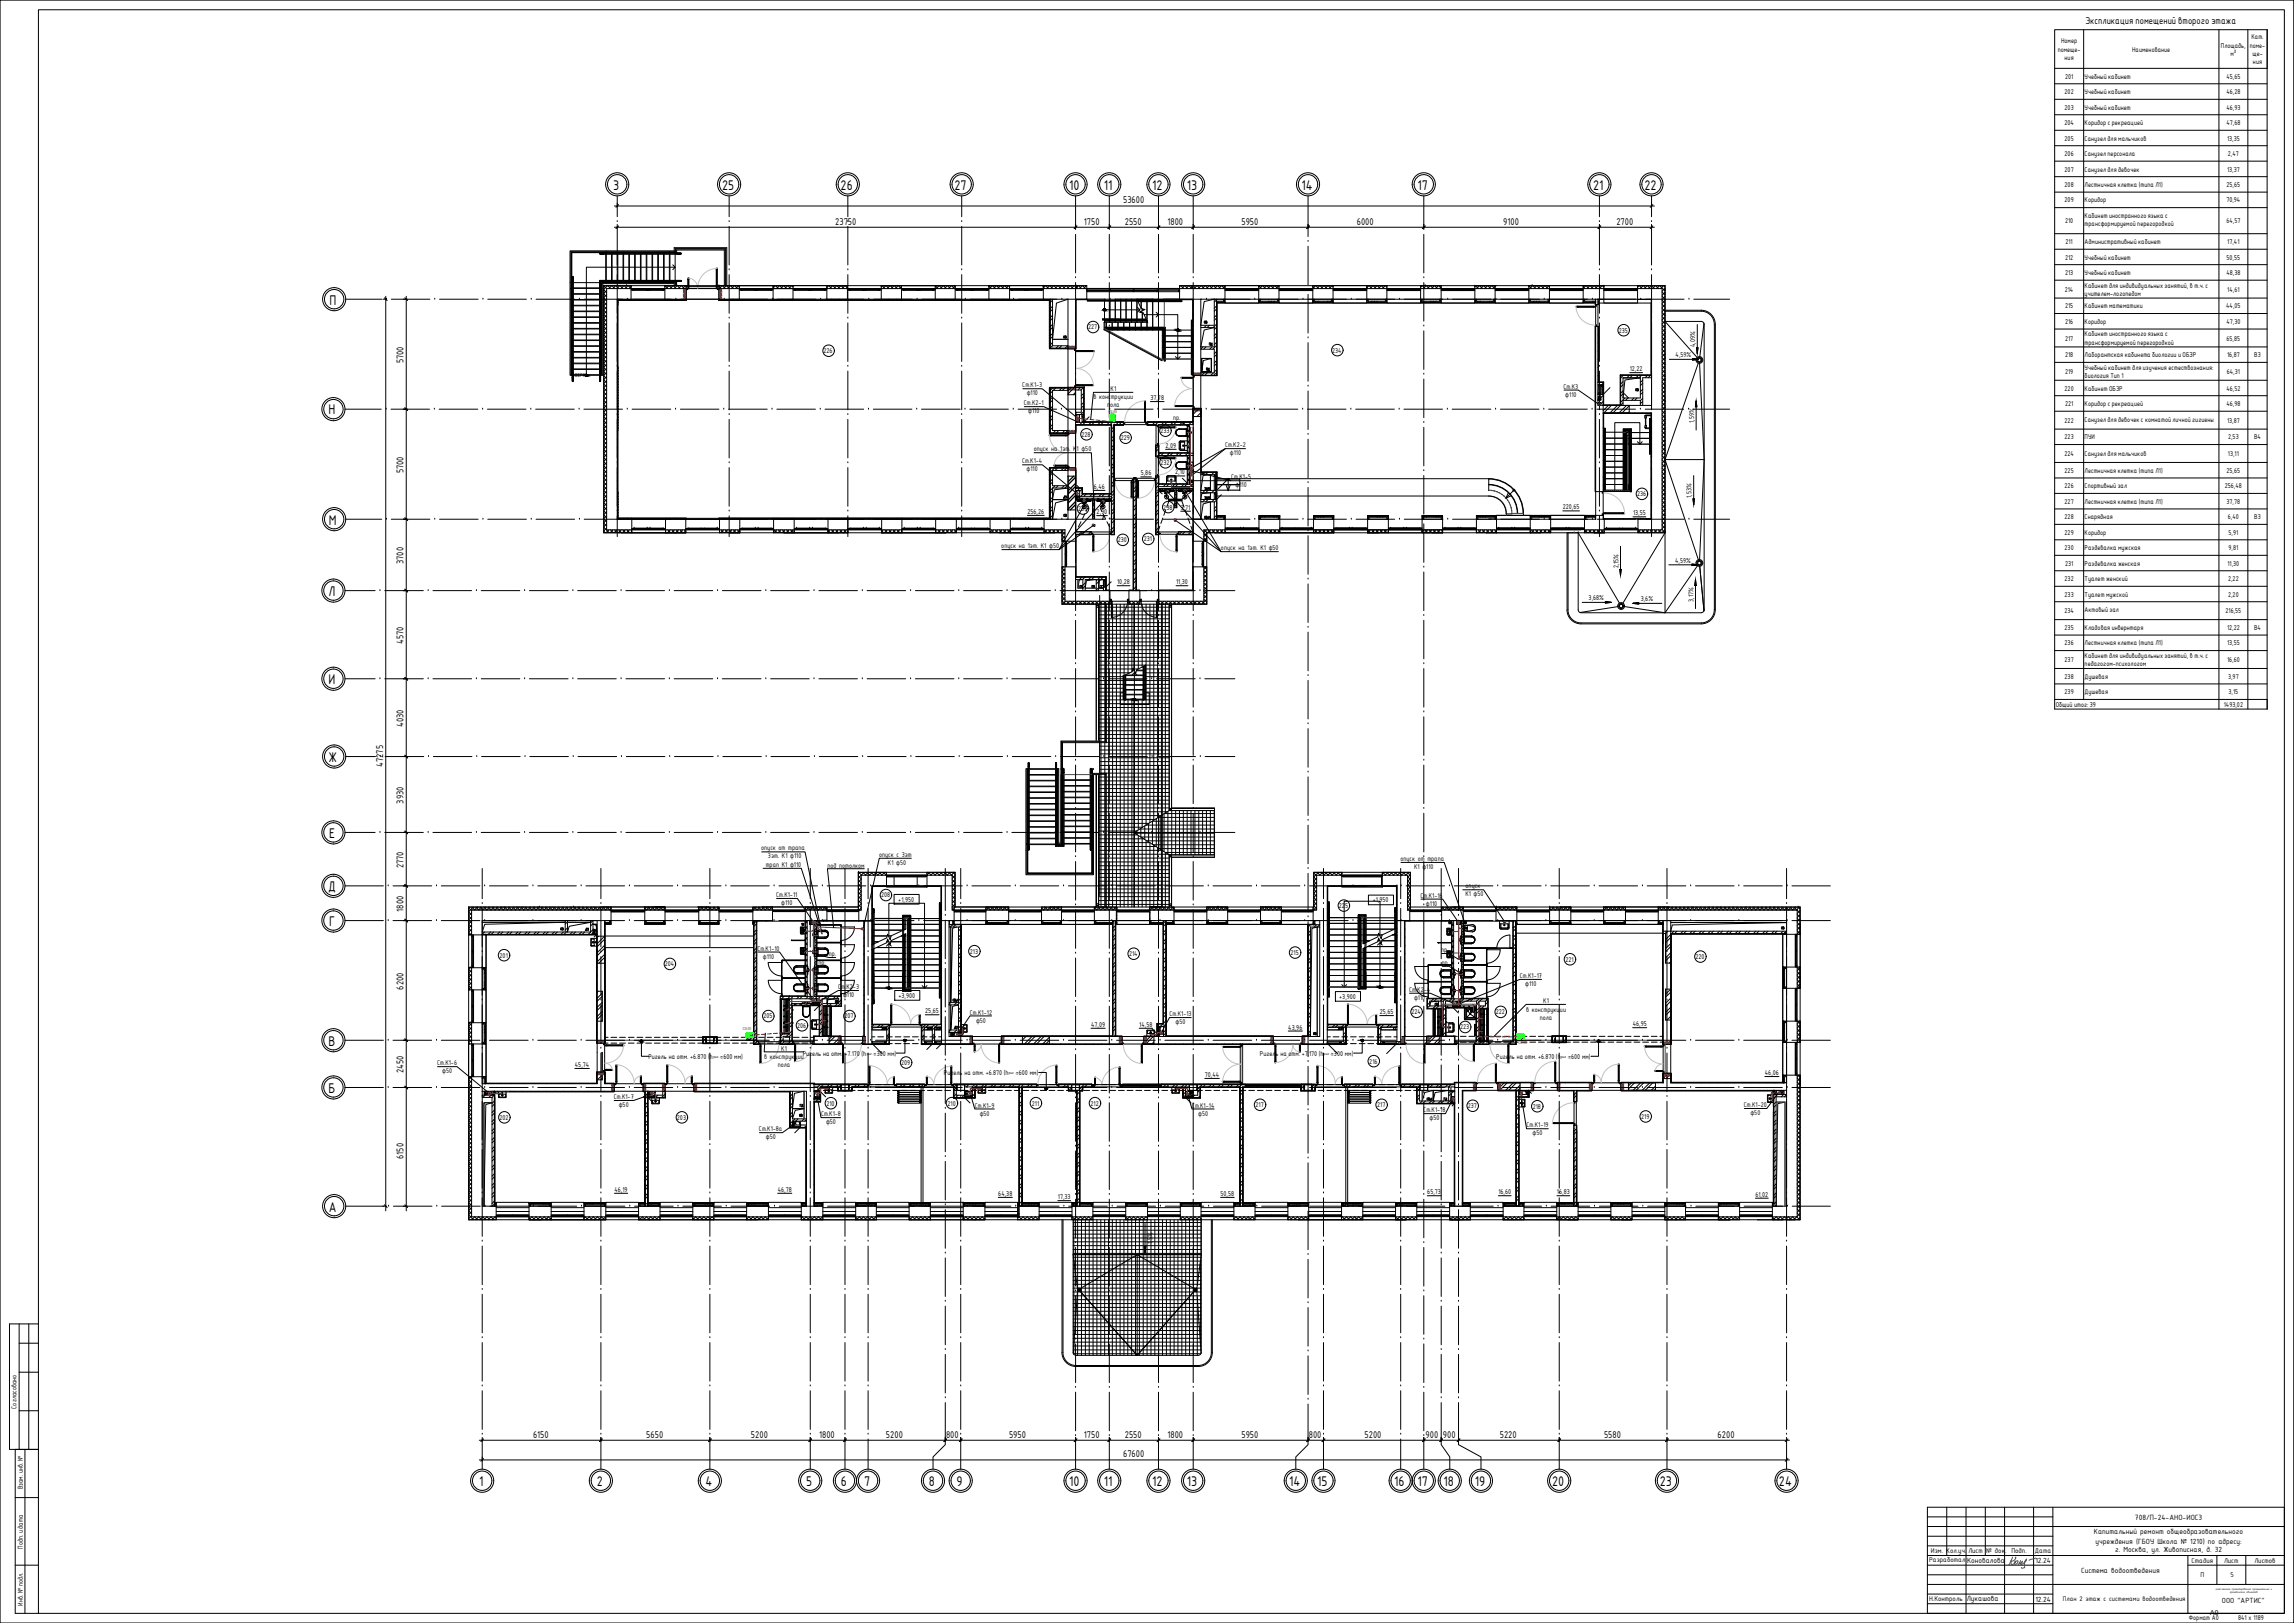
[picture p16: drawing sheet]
<svg xmlns="http://www.w3.org/2000/svg" width="1189mm" height="841mm" viewBox="0 0 1189 841" stroke-linecap="round" stroke-linejoin="round" font-family="sans-serif">
<defs><g id="words">
<g font-size="7">
<text x="318" y="98">3</text>
<text x="374" y="98">25</text>
<text x="436" y="98">26</text>
<text x="495" y="98">27</text>
<text x="554" y="98">10</text>
<text x="572" y="98">11</text>
<text x="597" y="98">12</text>
<text x="615" y="98">13</text>
<text x="674" y="98">14</text>
<text x="735" y="98">17</text>
<text x="826" y="98">21</text>
<text x="852" y="98">22</text>
<text x="171" y="158">П</text>
<text x="170" y="215">Н</text>
<text x="170" y="272">М</text>
<text x="170" y="309">Л</text>
<text x="170" y="354">И</text>
<text x="170" y="395">Ж</text>
<text x="171" y="434">Е</text>
<text x="170" y="462">Д</text>
<text x="171" y="480">Г</text>
<text x="170" y="542">В</text>
<text x="170" y="566">Б</text>
<text x="170" y="628">А</text>
<text x="248" y="770">1</text>
<text x="309" y="770">2</text>
<text x="366" y="770">4</text>
<text x="418" y="770">5</text>
<text x="436" y="770">6</text>
<text x="448" y="770">7</text>
<text x="481" y="770">8</text>
<text x="496" y="770">9</text>
<text x="554" y="770">10</text>
<text x="572" y="770">11</text>
<text x="597" y="770">12</text>
<text x="615" y="770">13</text>
<text x="668" y="770">14</text>
<text x="683" y="770">15</text>
<text x="723" y="770">16</text>
<text x="735" y="770">17</text>
<text x="748" y="770">18</text>
<text x="764" y="770">19</text>
<text x="804" y="770">20</text>
<text x="860" y="770">23</text>
<text x="922" y="770">24</text>
</g>
<g font-size="4.9">
<text x="1081" y="12">Экспликация помещений второго этажа</text>
<text x="582" y="105">53600</text>
<text x="433" y="116">23750</text>
<text x="562" y="116">1750</text>
<text x="583" y="116">2550</text>
<text x="605" y="116">1800</text>
<text x="643" y="116">5950</text>
<text x="703" y="116">6000</text>
<text x="779" y="116">9100</text>
<text x="838" y="116">2700</text>
<text x="209" y="188" transform="rotate(-90 209 188)">5700</text>
<text x="209" y="245" transform="rotate(-90 209 245)">5700</text>
<text x="209" y="292" transform="rotate(-90 209 292)">3700</text>
<text x="209" y="334" transform="rotate(-90 209 334)">4570</text>
<text x="209" y="377" transform="rotate(-90 209 377)">4030</text>
<text x="199" y="397" transform="rotate(-90 199 397)">47275</text>
<text x="209" y="416" transform="rotate(-90 209 416)">3930</text>
<text x="209" y="450" transform="rotate(-90 209 450)">2770</text>
<text x="209" y="472" transform="rotate(-90 209 472)">1800</text>
<text x="209" y="513" transform="rotate(-90 209 513)">6200</text>
<text x="209" y="556" transform="rotate(-90 209 556)">2450</text>
<text x="209" y="601" transform="rotate(-90 209 601)">6150</text>
<text x="276" y="745">6150</text>
<text x="335" y="745">5650</text>
<text x="389" y="745">5200</text>
<text x="424" y="745">1800</text>
<text x="459" y="745">5200</text>
<text x="490" y="745">800</text>
<text x="523" y="745">5950</text>
<text x="562" y="745">1750</text>
<text x="583" y="745">2550</text>
<text x="605" y="745">1800</text>
<text x="643" y="745">5950</text>
<text x="678" y="745">800</text>
<text x="707" y="745">5200</text>
<text x="739" y="745">900</text>
<text x="748" y="745">900</text>
<text x="777" y="745">5220</text>
<text x="831" y="745">5580</text>
<text x="890" y="745">6200</text>
<text x="582" y="755">67600</text>
</g>
<text font-size="4.3" x="1106" y="787">708/П-24-АНО-ИОС3</text>
<g font-size="4.2">
<text x="1085" y="795">Капитальный ремонт общеобразовательного</text>
<text x="1086" y="800">учреждения (ГБОУ Школа № 1210) по адресу:</text>
<text x="1019" y="810">Коновалова</text>
<text x="1055" y="810">12.24</text>
<text x="1096" y="804">г. Москва, ул. Живописная, д. 32</text>
<text x="1078" y="815">Система водоотведения</text>
<text x="1019" y="830">Лукашова</text>
<text x="1055" y="830">12.24</text>
<text x="1152" y="831">ООО &quot;АРТИС&quot;</text>
</g>
<g font-size="3.9">
<text x="530" y="201">Ст.К1-3</text>
<text x="576" y="203">К1</text>
<text x="810" y="201">Ст.К3</text>
<text x="532" y="205">ф110</text>
<text x="567" y="207">в конструкции</text>
<text x="811" y="206">ф110</text>
<text x="531" y="210">Ст.К2-1</text>
<text x="533" y="214">ф110</text>
<text x="574" y="211">пола</text>
<text x="608" y="218">пр.</text>
<text x="536" y="234">опуск на 1эт. К1 ф50</text>
<text x="635" y="232">Ст.К2-2</text>
<text x="637" y="236">ф110</text>
<text x="530" y="240">Ст.К1-4</text>
<text x="532" y="244">ф110</text>
<text x="638" y="248">Ст.К1-5</text>
<text x="640" y="253">ф110</text>
<text x="519" y="284">опуск на 1эт. К1 ф50</text>
<text x="633" y="285">опуск на 1эт. К1 ф50</text>
<text x="395" y="441">опуск от трапа</text>
<text x="397" y="449">трап К1 ф110</text>
<text x="398" y="445">3эт. К1 ф110</text>
<text x="429" y="450">под потолком</text>
<text x="456" y="444">опуск с 3эт</text>
<text x="460" y="448">К1 ф50</text>
<text x="726" y="446">опуск от трапа</text>
<text x="733" y="450">К1 ф110</text>
<text x="760" y="460">опуск</text>
<text x="402" y="465">Ст.К1-11</text>
<text x="736" y="465">Ст.К1-16</text>
<text x="759" y="465">К1 ф50</text>
<text x="405" y="469">ф110</text>
<text x="739" y="469">ф110</text>
<text x="393" y="493">Ст.К1-10</text>
<text x="395" y="497">ф110</text>
<text x="429" y="495">пр.</text>
<text x="747" y="493">пр.</text>
<text x="424" y="500">пр.</text>
<text x="747" y="500">пр.</text>
<text x="788" y="507">Ст.К1-17</text>
<text x="434" y="513">Ст.К2-3</text>
<text x="730" y="514">Ст.К2-4</text>
<text x="790" y="511">ф110</text>
<text x="437" y="517">ф110</text>
<text x="733" y="518">ф110</text>
<text x="800" y="520">К1</text>
<text x="503" y="526">Ст.К1-12</text>
<text x="606" y="527">Ст.К1-13</text>
<text x="791" y="524">в конструкции</text>
<text x="506" y="530">ф50</text>
<text x="609" y="531">ф50</text>
<text x="798" y="528">пола</text>
<text x="405" y="545">К1</text>
<text x="227" y="552">Ст.К1-6</text>
<text x="396" y="549">в конструкции</text>
<text x="229" y="556">ф50</text>
<text x="403" y="553">пола</text>
<text x="318" y="569">Ст.К1-7</text>
<text x="321" y="574">ф50</text>
<text x="505" y="574">Ст.К1-9</text>
<text x="618" y="574">Ст.К1-14</text>
<text x="904" y="574">Ст.К1-20</text>
<text x="426" y="578">Ст.К1-8</text>
<text x="508" y="578">ф50</text>
<text x="621" y="578">ф50</text>
<text x="738" y="576">Ст.К1-18</text>
<text x="741" y="581">ф50</text>
<text x="907" y="578">ф50</text>
<text x="393" y="586">Ст.К1-8а</text>
<text x="428" y="583">ф50</text>
<text x="791" y="584">Ст.К1-19</text>
<text x="397" y="590">ф50</text>
<text x="794" y="588">ф50</text>
<text x="1000" y="809">Разработал</text>
<text x="1001" y="805">Изм. Кол.уч.</text>
<text x="1020" y="805">Лист</text>
<text x="1029" y="805">№ док.</text>
<text x="1042" y="805">Подп.</text>
<text x="1055" y="805">Дата</text>
<text x="1136" y="810">Стадия</text>
<text x="1153" y="810">Лист</text>
<text x="1168" y="810">Листов</text>
<text x="1140" y="817">П</text>
<text x="1156" y="817">5</text>
<text x="1000" y="830">Н.Контроль</text>
</g>
<text font-size="3.7" x="1069" y="829">План 2 этаж с системами водоотведения</text>
<g font-size="3.5">
<text x="1068" y="23">Номер</text>
<text x="1167" y="20">Кат.</text>
<text x="1066" y="27">помеще-</text>
<text x="1105" y="27">Наименование</text>
<text x="1151" y="25">Площадь,</text>
<text x="1156" y="29">м²</text>
<text x="1166" y="25">поме-</text>
<text x="1167" y="29">ще-</text>
<text x="1070" y="31">ния</text>
<text x="1168" y="33">ния</text>
<text x="1070" y="41">201</text>
<text x="1080" y="41">Учебный кабинет</text>
<text x="1154" y="41">45,65</text>
<text x="1070" y="49">202</text>
<text x="1080" y="49">Учебный кабинет</text>
<text x="1154" y="49">46,28</text>
<text x="1070" y="57">203</text>
<text x="1080" y="57">Учебный кабинет</text>
<text x="1154" y="57">46,93</text>
<text x="1070" y="65">204</text>
<text x="1080" y="65">Коридор с рекреацией</text>
<text x="1154" y="65">47,68</text>
<text x="1070" y="73">205</text>
<text x="1080" y="73">Санузел для мальчиков</text>
<text x="1154" y="73">13,35</text>
<text x="1070" y="81">206</text>
<text x="1080" y="81">Санузел персонала</text>
<text x="1155" y="81">2,47</text>
<text x="1070" y="89">207</text>
<text x="1080" y="89">Санузел для девочек</text>
<text x="1154" y="89">13,37</text>
<text x="1070" y="97">208</text>
<text x="1080" y="97">Лестничная клетка (типа Л1)</text>
<text x="1154" y="97">25,65</text>
<text x="1070" y="105">209</text>
<text x="1080" y="105">Коридор</text>
<text x="1154" y="105">70,94</text>
<text x="1080" y="113">Кабинет иностранного языка с</text>
<text x="1070" y="116">210</text>
<text x="1080" y="117">трансформируемой перегородкой</text>
<text x="1154" y="116">64,57</text>
<text x="1070" y="126">211</text>
<text x="1080" y="126">Административный кабинет</text>
<text x="1154" y="126">17,41</text>
<text x="1070" y="135">212</text>
<text x="1080" y="135">Учебный кабинет</text>
<text x="1154" y="135">50,55</text>
<text x="1070" y="143">213</text>
<text x="1080" y="143">Учебный кабинет</text>
<text x="1154" y="143">48,38</text>
<text x="1080" y="149">Кабинет для индивидуальных занятий, в т.ч. с</text>
<text x="1070" y="151">214</text>
<text x="1080" y="153">учителем-логопедом</text>
<text x="1154" y="151">14,61</text>
<text x="1070" y="160">215</text>
<text x="1080" y="160">Кабинет математики</text>
<text x="1154" y="160">44,05</text>
<text x="1070" y="168">216</text>
<text x="1080" y="168">Коридор</text>
<text x="1154" y="168">47,30</text>
<text x="564" y="171">227</text>
<text x="839" y="172">235</text>
<text x="879" y="180" transform="rotate(-90 879 180)">4,09%</text>
<text x="1070" y="176">217</text>
<text x="1080" y="174">Кабинет иностранного языка с</text>
<text x="1080" y="179">трансформируемой перегородкой</text>
<text x="1154" y="176">65,85</text>
<text x="427" y="183">226</text>
<text x="690" y="183">234</text>
<text x="868" y="185">4,59%</text>
<text x="1070" y="185">218</text>
<text x="1080" y="185">Лаборантская кабинета биологии и ОБЗР</text>
<text x="1154" y="185">16,87</text>
<text x="1168" y="185">В3</text>
<text x="1080" y="192">Учебный кабинет для изучения естествознания:</text>
<text x="845" y="192">12,22</text>
<text x="1070" y="194">219</text>
<text x="1080" y="196">биология Тип 1</text>
<text x="1154" y="194">64,31</text>
<text x="1070" y="202">220</text>
<text x="1080" y="202">Кабинет ОБЗР</text>
<text x="1154" y="202">46,52</text>
<text x="596" y="207">37,78</text>
<text x="1070" y="210">221</text>
<text x="1080" y="210">Коридор с рекреацией</text>
<text x="1154" y="210">46,98</text>
<text x="878" y="219" transform="rotate(-90 878 219)">1,59%</text>
<text x="1070" y="219">222</text>
<text x="1080" y="219">Санузел для девочек с комнатой личной гигиены</text>
<text x="1154" y="219">13,87</text>
<text x="561" y="226">228</text>
<text x="601" y="224">233</text>
<text x="1070" y="228">223</text>
<text x="1080" y="228">ПУИ</text>
<text x="1155" y="228">2,53</text>
<text x="1168" y="228">В4</text>
<text x="581" y="228">229</text>
<text x="604" y="232">2,09</text>
<text x="1070" y="236">224</text>
<text x="1080" y="236">Санузел для мальчиков</text>
<text x="1155" y="236">13,11</text>
<text x="601" y="241">232</text>
<text x="609" y="246">2,10</text>
<text x="1070" y="245">225</text>
<text x="1080" y="245">Лестничная клетка (типа Л1)</text>
<text x="1154" y="245">25,65</text>
<text x="591" y="246">5,86</text>
<text x="567" y="253">6,46</text>
<text x="848" y="257">236</text>
<text x="877" y="258" transform="rotate(-90 877 258)">1,53%</text>
<text x="1070" y="253">226</text>
<text x="1080" y="253">Спортивный зал</text>
<text x="1153" y="253">256,48</text>
<text x="810" y="264">220,65</text>
<text x="1070" y="261">227</text>
<text x="1080" y="261">Лестничная клетка (типа Л1)</text>
<text x="1154" y="261">37,78</text>
<text x="532" y="266">256,26</text>
<text x="559" y="265">239</text>
<text x="568" y="266">2,90</text>
<text x="603" y="264">238</text>
<text x="612" y="264">3,71</text>
<text x="846" y="267">13,55</text>
<text x="1070" y="269">228</text>
<text x="1080" y="269">Снарядная</text>
<text x="1155" y="269">6,40</text>
<text x="1168" y="269">В3</text>
<text x="579" y="281">230</text>
<text x="593" y="281">231</text>
<text x="1070" y="277">229</text>
<text x="1080" y="277">Коридор</text>
<text x="1155" y="277">5,91</text>
<text x="1070" y="285">230</text>
<text x="1080" y="285">Раздевалка мужская</text>
<text x="1155" y="285">9,81</text>
<text x="868" y="292">4,59%</text>
<text x="1070" y="293">231</text>
<text x="1080" y="293">Раздевалка женская</text>
<text x="1154" y="293">11,30</text>
<text x="839" y="295" transform="rotate(-90 839 295)">2,15%</text>
<text x="579" y="303">10,28</text>
<text x="609" y="303">11,30</text>
<text x="1070" y="301">232</text>
<text x="1080" y="301">Туалет женский</text>
<text x="1155" y="301">2,22</text>
<text x="823" y="311">3,68%</text>
<text x="850" y="312">3,6%</text>
<text x="878" y="312" transform="rotate(-90 878 312)">3,17%</text>
<text x="1070" y="309">233</text>
<text x="1080" y="309">Туалет мужской</text>
<text x="1155" y="309">2,20</text>
<text x="1070" y="318">234</text>
<text x="1080" y="317">Актовый зал</text>
<text x="1153" y="318">216,55</text>
<text x="1070" y="326">235</text>
<text x="1080" y="326">Кладовая инвернтаря</text>
<text x="1154" y="326">12,22</text>
<text x="1168" y="326">В4</text>
<text x="1070" y="334">236</text>
<text x="1080" y="334">Лестничная клетка (типа Л1)</text>
<text x="1154" y="334">13,55</text>
<text x="1080" y="341">Кабинет для индивидуальных занятий, в т.ч. с</text>
<text x="1070" y="343">237</text>
<text x="1080" y="345">педагогом-психологом</text>
<text x="1154" y="343">16,60</text>
<text x="1070" y="352">238</text>
<text x="1080" y="352">Душевая</text>
<text x="1155" y="352">3,97</text>
<text x="1070" y="360">239</text>
<text x="1080" y="360">Душевая</text>
<text x="1155" y="360">3,15</text>
<text x="1065" y="366">Общий итог: 39</text>
<text x="1152" y="366">1493,02</text>
<text x="457" y="465">208</text>
<text x="466" y="467">+1,950</text>
<text x="711" y="468">+1,950</text>
<text x="694" y="471">225</text>
<text x="259" y="496">201</text>
<text x="503" y="494">213</text>
<text x="585" y="495">214</text>
<text x="669" y="495">215</text>
<text x="879" y="497">220</text>
<text x="345" y="501">204</text>
<text x="811" y="498">221</text>
<text x="466" y="517">+3,900</text>
<text x="694" y="518">+3,900</text>
<text x="396" y="528">205</text>
<text x="438" y="528">207</text>
<text x="480" y="525">25,65</text>
<text x="715" y="526">25,65</text>
<text x="731" y="526">224</text>
<text x="775" y="526">222</text>
<text x="413" y="533">206</text>
<text x="565" y="532">47,09</text>
<text x="590" y="532">14,58</text>
<text x="668" y="534">43,96</text>
<text x="757" y="533">223</text>
<text x="846" y="532">46,95</text>
<text x="336" y="549">Ригель на отм. +6.870 (h</text>
<text x="373" y="549">=600 мм)</text>
<text x="416" y="547">Ригель на отм. +7.170 (h</text>
<text x="453" y="547">=300 мм)</text>
<text x="467" y="552">209</text>
<text x="653" y="547">Ригель на отм. +7.170 (h</text>
<text x="690" y="547">=300 мм)</text>
<text x="710" y="551">216</text>
<text x="775" y="549">Ригель на отм. +6.870 (h</text>
<text x="813" y="549">=600 мм)</text>
<text x="298" y="553">45,74</text>
<text x="489" y="557">Ригель на отм. +6.870 (h</text>
<text x="526" y="557">=600 мм)</text>
<text x="915" y="557">46,06</text>
<text x="624" y="558">70,44</text>
<text x="428" y="573">210</text>
<text x="491" y="573">210</text>
<text x="535" y="573">211</text>
<text x="565" y="573">212</text>
<text x="651" y="574">217</text>
<text x="714" y="574">217</text>
<text x="761" y="574">237</text>
<text x="794" y="574">218</text>
<text x="259" y="580">202</text>
<text x="351" y="580">203</text>
<text x="851" y="580">219</text>
<text x="318" y="618">46,19</text>
<text x="403" y="618">46,78</text>
<text x="517" y="620">64,38</text>
<text x="548" y="621">17,33</text>
<text x="633" y="620">50,58</text>
<text x="740" y="619">65,73</text>
<text x="777" y="619">16,60</text>
<text x="807" y="619">16,83</text>
<text x="910" y="620">61,02</text>
<text x="597" y="645" transform="rotate(-90 597 645)">1,5%</text>
<text x="9" y="730" transform="rotate(-90 9 730)">Согласовано</text>
<text x="12" y="772" transform="rotate(-90 12 772)">Взам. инв. №</text>
<text x="12" y="803" transform="rotate(-90 12 803)">Подп. и дата</text>
<text x="12" y="832" transform="rotate(-90 12 832)">Инв. № подл.</text>
<text x="1134" y="840">Формат А0</text>
<text x="1145" y="837">A0</text>
<text x="1160" y="840">841 х 1189</text>
</g>
<text font-size="2.8" x="297" y="196">ВВЕРХ</text>
<g font-size="2.1" fill="#f00">
<text x="574" y="214">С6.60</text>
<text x="385" y="534">С6.60</text>
<text x="787" y="541">С6.60</text>
</g>
<g font-size="1.9">
<text x="370" y="548">риг .</text>
<text x="449" y="546">риг .</text>
<text x="686" y="546">риг .</text>
<text x="809" y="548">риг .</text>
<text x="523" y="556">риг .</text>
</g>
<g font-size="1.6">
<text x="1148" y="824">комплексное проектирование промышленных и</text>
<text x="1156" y="826">гражданских объектов</text>
</g>
</g></defs>
<path d="M0 0h1189v841M1175 15v20M1189 0h.1M1189 0v841M15 686v65M0 841h1189" fill="none" stroke="#000" stroke-width=".52"/>
<path d="M20 5h1164v831h-1164zM10 696h10M10 686v65M20 686h-15v65h15M10 711h10M10 731h10M8 751v85h12M13 751v85M8 776h12M8 811h12" fill="none" stroke="#000" stroke-width=".52"/>
<g fill="none" stroke="#000" stroke-width=".52">
<path d="M999 781h185v55h-185zM999 796h65M999 791h185M999 786h65M1009 781v25M1019 781v55M1029 781v25M1039 781v55M1054 781v55M1064 781v55M999 801h65M999 806h185"/>
<path d="M999 811h65M999 816h65M1134 811h50M1134 806v30M1149 806v15M1164 806v15M999 821h185M999 826h65M999 831h65"/>
</g>
<g fill="none" stroke="#000" stroke-width=".52">
<path d="M1065 15h110v352h-110zM1080 15v347M1150 15v352M1165 15v352M1065 35h110M1065 59h110M1065 51h110M1065 43h110M1065 76h110M1065 68h110M1065 100h110M1065 92h110"/>
<path d="M1065 84h110M1065 108h110M1065 137h110M1065 129h110M1065 121h110M553 155l-5 2-3 19h8M1065 154h110M1065 145h110M551 174h1l-1 1zM552 175h.1M552 174v1zM1065 180h110"/>
<path d="M1065 171h110M1065 162h110M850 196l-8 1-1 9M1065 197h110M1065 188h110M837 210h.1M841 210h3M848 201v1v1zM849 202v1v-2v1M1065 213h110M1065 205h110M1065 240h110"/>
<path d="M1065 230h110M1065 222h110M557 258l3 2M577 258l-3 2M600 254l2 2M603 257l3 2M606 259l-1 4M612 259l2 4M615 257l-3 2M618 254l-2 2M622 254l1-8h4v8M622 259l1-3 4-1v4"/>
<path d="M624 253h1v1h-1M624 257l1 1-1 1M625 253h.1M625 258h.1M625 258h1M625 258l1-1v1M625 253h1v1zM626 254v-1h1v1M626 259v-2l1 1v-1v2M643 248v6M772 257a9 9 0 0 1 9 9M772 248v6"/>
<path d="M1065 256h110M1065 248h110M558 274l-1 2M560 270l-1 3M561 261l3 2M562 266l-1 3M564 263l-1 2M570 263l1 2M572 266l1 3M573 261l-3 2M574 270l1 3M576 274l1 2"/>
<path d="M601 273l-1 3M603 268l-1 3M604 264l-1 3M614 264l1 3M616 268l1 3M617 273l1 3M622 269l2-8 3-1v9M781 266h3M790 266v1M1065 280h110M1065 272h110M1065 264h110"/>
<path d="M1065 296h110M1065 288h110M559 300v5h2M560 303v1v1zM560 304h1M560 303l1 2h-1zM561 304h.1M561 300l-2 1v4M566 303v1v1zM567 304h.1M567 304v-1v2v-1M568 300l-5 1-1 4h6"/>
<path d="M570 309v155M1065 312h110M1065 304h110M1065 337h110M1065 329h110M1065 321h110M582 359h-1v6h15v-6h-3M1065 354h110M1065 346h110M1065 362h110v5M453 476h15M313 538h2"/>
<path d="M317 538h3M321 538h3M326 538h3M330 538h3M335 538h3M339 538h3M344 538h3M348 538h3M353 538h3M357 538h3M362 538h3M366 538h3"/>
<path d="M371 538h3M375 538h3M380 538h3M384 538h3M389 538h3M393 538h3M398 538h3M402 538h3M407 538h3M411 538h3M416 538h3M420 538h2"/>
<path d="M452 537h1M455 537h3M459 537h3M464 537h3M468 537h3M473 537h3M477 537h3M482 537h3M486 537h2M688 537h1M691 537h3M695 537h3"/>
<path d="M700 537h3M704 537h3M709 537h3M713 537h3M718 537h3M722 537h2M754 537h1M757 537h3M761 537h3M766 537h3M770 537h3M775 537h3"/>
<path d="M779 537h3M784 537h3M788 537h3M793 537h3M797 537h3M802 537h3M806 537h3M811 537h3M815 537h3M820 537h3M824 537h3M829 537h3"/>
<path d="M833 537h3M838 537h3M842 537h3M847 537h3M851 537h3M856 537h3M860 537h2M313 541h2M317 541h3M321 541h3M326 541h3M330 541h3"/>
<path d="M335 541h3M339 541h3M344 541h3M348 541h3M353 541h3M357 541h3M362 541h3M366 541h3M371 541h3M375 541h3M380 541h3M384 541h3"/>
<path d="M389 541h3M393 541h3M398 541h3M402 541h3M407 541h3M411 541h3M416 541h3M420 541h2M452 541h1M455 541h3M459 541h3M464 541h3"/>
<path d="M468 541h3M473 541h3M477 541h3M482 541h3M486 541h2M688 541h1M691 541h3M695 541h3M700 541h3M704 541h3M709 541h3M713 541h3"/>
<path d="M718 541h3M722 541h2M754 540h1M757 540h3M761 540h3M766 540h3M770 540h3M775 540h3M779 540h3M784 540h3M788 540h3M793 540h3"/>
<path d="M797 540h3M802 540h3M806 540h3M811 540h3M815 540h3M820 540h3M824 540h3M829 540h3M833 540h3M838 540h3M842 540h3M847 540h3"/>
<path d="M851 540h3M856 540h3M860 540h2M422 565h3M422 562h3M427 565h3M427 562h3M431 565h3M431 562h3M436 565h3M436 562h3M440 565h3"/>
<path d="M440 562h3M445 565h3M445 562h3M449 565h3M449 562h3M454 565h3M454 562h3M458 565h3M458 562h3M463 565h3M463 562h3M467 565h3"/>
<path d="M467 562h3M472 565h3M472 562h3M476 565h3M476 562h3M481 565h3M481 562h3M485 565h3M485 562h3M490 565h3M490 562h3M494 565h3"/>
<path d="M494 562h3M499 565h3M499 562h3M503 565h3M503 562h3M508 565h3M508 562h3M512 565h3M512 562h3M517 565h3M517 562h3M521 565h3"/>
<path d="M521 562h3M526 565h3M526 562h3M530 565h3M530 562h3M535 565h3M535 562h3M539 565h3M539 562h3M544 565h3M544 562h3M548 565h3"/>
<path d="M548 562h3M553 565h3M553 562h3M557 565h3M557 562h3M562 565h3M562 562h3M566 565h3M566 562h3M571 565h3M571 562h3M575 565h3"/>
<path d="M575 562h3M580 565h3M580 562h3M584 565h3M584 562h3M589 565h3M589 562h3M593 565h3M593 562h3M598 565h3M598 562h3M602 565h3"/>
<path d="M602 562h3M607 565h3M607 562h3M611 565h3M611 562h3M616 565h3M616 562h3M620 565h3M620 562h3M625 565h3M625 562h3M629 565h3"/>
<path d="M629 562h3M634 565h3M634 562h3M638 565h3M638 562h3M643 565h3M643 562h3M647 565h3M647 562h3M652 565h3M652 562h3M656 565h3"/>
<path d="M656 562h3M661 565h3M661 562h3M665 565h3M665 562h3M670 565h3M670 562h3M674 565h3M674 562h3M679 565h3M679 562h3M683 565h3"/>
<path d="M683 562h3M688 565h3M688 562h3M692 565h3M692 562h3M697 565h3M697 562h3M701 565h3M701 562h3M706 565h3M706 562h3M710 565h3"/>
<path d="M710 562h3M715 565h3M715 562h3M719 565h3M719 562h3M724 565h3M724 562h3M728 565h3M728 562h3M733 565h3M733 562h3M737 565h3"/>
<path d="M737 562h3M742 565h3M742 562h3M746 565h3M746 562h3M751 565h3M751 562h3"/>
<circle cx="569" cy="314" r=".5"/>
<circle cx="607" cy="314" r=".5"/>
<circle cx="607" cy="419" r=".5"/>
<circle cx="607" cy="444" r=".5"/>
<circle cx="569" cy="469" r=".5"/>
<circle cx="607" cy="469" r=".5"/>
</g>
<g fill="none" stroke="#000" stroke-width=".52">
<path d="M313 159l1 1M313 157l1 1M313 154l1 2M313 152l1 2M313 150l1 2M313 148l1 2M313 148h43v7M313 148v128h237v37h25M314 150v125h238M314 151l-1 1M314 153l-1 1M314 155l-1 1"/>
<path d="M314 157l-1 1M314 159l-1 2M314 150h42M315 148l-2 2M315 148l2 2M317 148l-2 2M317 148l2 2M317 148h.1M319 148l-1 2M319 148l2 2M320 148h.1M320 155h81"/>
<path d="M321 148l-1 2M321 148l2 2M323 148l-1 2M324 148l1 2M325 148h.1M325 148l-1 2M326 148l1 1M326 148h.1M327 149l-1 1M327 148v7M345 148v7M345 148l1 2"/>
<path d="M347 148l-2 2M347 148l1 2M349 148l-2 2M349 148l1 2M351 148l-2 2M351 148l2 2M353 148l-1 2M353 148l2 2M355 148l-1 2M355 148h1M356 149h17M356 150h16"/>
<path d="M373 148h.1M373 155v-7h190v7h-6v26h-4M373 150h28M373 148l1 2M374 148h.1M374 148l-1 2M374 148l2 2M376 148l-1 2M377 148l1 2M378 148h.1M378 148l-1 2M379 148l1 2"/>
<path d="M381 148l-2 2M381 148l1 2M383 148l-2 2M383 148h.1M383 148v7M401 148v7M401 149v1M402 148l-1 1M402 148l1 2M402 148h.1M404 148l-2 2M404 148l2 2"/>
<path d="M406 148l-1 2M406 148l2 2M408 148l-1 2M408 148l2 2M410 148l-1 2M410 148l1 1M411 148v7h-10M411 149v1M429 148v7M429 150h-28h460v125h-40l2 1M429 148v1v1M430 148l1 2"/>
<path d="M431 148h.1M431 148l-1 2M432 148l1 2M434 148l-2 2M434 148l1 2M436 148l-2 2M436 148l1 2M437 148h.1M438 148l-2 2M438 148l1 1M439 148v7M439 149l-1 1"/>
<path d="M457 148v7M457 148h.1M457 148l2 2M459 148l-1 2M459 148l2 2M461 148l-1 2M461 148l2 2M463 148l-1 2M464 148l1 2M464 148h.1M465 148l-1 2M466 148l1 2"/>
<path d="M467 148l-1 2M467 148v7M485 148v7M485 148l1 2M487 148l-2 2M487 148l1 2M489 148l-2 2M489 148l1 2M491 148l-2 2M491 148l2 2M493 148l-1 2M493 148l2 2"/>
<path d="M495 148l-1 2M495 149h.1M495 148v7M513 148l1 2M513 148v7M514 148l-1 2M514 148l2 2M516 148l-1 2M517 148l1 2M517 148h.1M518 148h.1M518 148l-1 2"/>
<path d="M519 148l1 2M521 148l-2 2M521 148l1 2M523 148l-2 2M523 148h.1M523 148v7M541 149v1M541 148h.1M541 148v7h-130M542 148l-1 1M542 148l1 2M544 148l-2 2"/>
<path d="M544 148l2 2M545 155h8v24M546 148l-1 2M546 148l2 2M546 148h.1M548 148l-1 2M548 148l2 2M549 148h.1M550 148l-1 2M550 148l2 2M552 148l-1 2M553 148l1 2"/>
<path d="M554 148l-1 2M555 148l1 2M556 148h.1M557 148l-2 2M557 148l1 2M558 148h.1M559 148l-2 2M559 148l1 2M561 148l-2 2M561 148l2 2M563 148h.1M563 148l-2 2"/>
<path d="M611 149v1M612 148l-1 1M612 148l2 2M614 148l-2 2M614 148l2 2M616 148l-1 2M616 148l2 2M618 148l-1 2M618 148h.1M618 148l2 2M620 148l-1 2M620 148l2 2"/>
<path d="M622 148l-1 2M622 148h.1M623 148l1 2M625 148l-2 2M625 148l1 2M627 148l-2 2M627 148l1 2M629 148l-2 2M629 148l1 2M629 155h-7v14M630 155h4M631 148l-2 2"/>
<path d="M631 148l2 2M633 148l-1 2M633 148l2 2M634 148h.1M635 148l-1 2M635 148v7M652 148v7M652 148h.1M652 148l2 2M653 150l1-2 2 2M653 155h9M656 148l-1 2"/>
<path d="M657 148l1 2M658 148l-1 2M659 148l1 2M661 148l-2 2M661 148l1 2M661 148h.1M661 150l2-2v7M680 148v7M680 149l1 1M681 155h9M682 148l-2 2M682 148l1 2"/>
<path d="M683 148h.1M684 148l-2 2M684 148l2 2M685 148h.1M686 148l-1 2M686 148l2 2M688 148l-1 2M688 148l2 2M689 148h.1M690 148l-1 2M690 148h1M691 148v7"/>
<path d="M708 148v7M709 155h9M709 148l-1 1 1 1M710 148l1 2M711 148l-1 2M712 148l1 2M713 148h.1M714 148l-2 2M714 148l1 2M716 148l-2 2M716 148l1 2M718 148l-2 2"/>
<path d="M718 148l1 1M719 148v7M719 149l-1 1M736 148v7M736 149l1 1M736 148h.1M737 148l-1 1M737 155h9M737 148l2 2M738 148h.1M739 148l-1 2M739 148l2 2"/>
<path d="M741 148l-1 2M741 148l2 2M742 148h.1M743 148l-1 2M744 148l1 2M745 148l-1 2M746 148l1 1M747 149l-1 1M747 148v7M764 148h.1M764 148v7M765 148h-1"/>
<path d="M765 148l1 2M765 155h9M766 148h.1M767 148l-2 2M767 148h.1M767 148l1 2M769 148l-2 2M769 148l1 2M771 148l-2 2M771 148l2 2M773 148l-2 2M773 148l2 2"/>
<path d="M775 148v7M775 148l-1 2M792 148v7M792 148l2 2M793 155h9M794 148l-1 2M794 148l2 2M795 148h.1M796 148l-1 2M797 148l1 2M798 148l-1 2M799 148l1 2"/>
<path d="M801 148l-2 2M801 148l1 2M803 148l-2 2M803 148v7M820 148v7M821 149v1M821 148h.1M822 148l-2 1M822 148l2 2M824 148l-2 2M824 148l2 2M826 148l-1 2"/>
<path d="M826 148l2 2M827 155v1M827 157v1M827 158v11M827 158h1M828 155v43M828 148l-1 2M828 148l2 2M829 148h.1M830 148l-1 2M831 148v1M831 148h.1"/>
<path d="M831 148v7h-10M831 149v1M849 148v7h7M849 148h.1M849 149v1M849 148v1M850 148l1 2M852 148l-2 2M852 148l1 2M854 148l-2 2M854 148l1 2M856 148l-2 2"/>
<path d="M856 148l1 2M857 148h.1M858 148l-2 2M858 148l2 2M860 148h.1M860 148l-2 2M860 148l3 3M861 160l2 1M861 158l2 1M861 156l2 1M861 153l2 2M861 151l2 2"/>
<path d="M862 148l-1 2M862 148l1 1M863 154l-2 1M863 149l-2 2M863 151l-2 2M863 156l-2 1M863 158l-2 1M863 160l-2 1M863 152h.1M863 150h.1M863 155h.1M313 180l1 1"/>
<path d="M313 178l1 1M313 176l1 1M313 174l1 1M313 171l1 2M313 169l1 2M313 167l1 2M313 165l1 2M313 163l1 1M313 161l1 1M314 161l-1 2M314 163l-1 2M314 165l-1 2"/>
<path d="M314 168l-1 1M314 170l-1 1M314 172l-1 1M314 174l-1 1M314 176l-1 2M314 178l-1 2M622 170v10M827 169h1M861 179l2 1M861 177l2 1M861 175l2 1M861 173l2 1"/>
<path d="M861 170l2 2M861 168l2 2M861 166l2 2M861 164l2 2M861 162l2 1M863 175l-2 1M863 162l-2 2M863 164l-2 2M863 166l-2 2M863 168l-2 2M863 171l-2 1M863 173l-2 1"/>
<path d="M863 177l-2 1M863 179l-2 2M863 164h.1M863 175h.1M863 162h.1M863 167h.1M863 173h.1M863 178h.1M863 161h19a7 7 0 0 1 7 7v148a7 7 0 0 1-7 7h-63a7 7 0 0 1-7-7M863 167h19h1v1v148l-1 1M863 161h19a7 7 0 0 1 6 7v148a7 7 0 0 1-6 7h-63a7 7 0 0 1-6-7v-40M313 199l1 1"/>
<path d="M313 197l1 1M313 195l1 1M313 193l1 1M313 190l1 2M313 188l1 2M313 186l1 2M313 184l1 2M313 182l1 2M314 180l-1 2M314 182l-1 2M314 185l-1 1M314 187l-1 1"/>
<path d="M314 189l-1 1M314 191l-1 1M314 193l-1 2M314 195l-1 2M314 197l-1 2M314 199l-1 2M553 180v21M557 181v19M618 195v16M622 181v12M828 199v5M856 195v15h-5"/>
<path d="M861 198l2 2M861 196l2 1M861 194l2 1M861 192l2 1M861 190l2 1M861 187l2 2M861 185l2 2M861 183l2 2M861 181l2 2M863 181l-2 2M863 183l-2 2M863 185l-2 2"/>
<path d="M863 188l-2 1M863 190l-2 1M863 192l-2 1M863 194l-2 1M863 196l-2 2M863 198l-2 2M863 186h.1M863 197h.1M863 184h.1M863 189h.1M863 195h.1M313 218l1 2"/>
<path d="M313 216l1 1M313 214l1 1M313 212l1 1M313 210l1 1M313 207l1 2M313 205l1 2M313 203l1 2M313 201l1 2M314 201l-1 2M314 204l-1 1M314 206l-1 1M314 208l-1 1"/>
<path d="M314 210l-1 1M314 212l-1 2M314 214l-1 2M314 216l-1 2M314 218l-1 2M553 205h4M553 202v21M557 202v12M557 215v4M622 216h-4v3M828 209v1h3v45M828 206v1"/>
<path d="M841 210h9M844 210v4M856 214v55h-7v7M861 219l2 2M861 217l2 2M861 215l2 2M861 213l2 1M861 211l2 1M861 209l2 1M861 207l2 1M861 204l2 2M861 202l2 2"/>
<path d="M861 200l2 2M863 213l-2 2M863 200l-2 2M863 202l-2 2M863 205l-2 1M863 207l-2 1M863 209l-2 1M863 211l-2 1M863 215l-2 2M863 217l-2 2M863 219l-2 2M863 208h.1"/>
<path d="M863 219h.1M863 200h.1M863 206h.1M863 211h.1M863 217h.1M313 239l1 2M313 237l1 2M313 235l1 2M313 233l1 1M313 231l1 1M313 229l1 1M313 227l1 1"/>
<path d="M313 224l1 2M313 222l1 2M313 220l1 2M314 221l-1 1M314 223l-1 1M314 225l-1 1M314 227l-1 1M314 229l-1 2M314 231l-1 2M314 233l-1 2M314 235l-1 2M314 238l-1 1"/>
<path d="M314 240l-1 1M553 224h4M553 225v17M557 220v22l-4 1M618 220v15M618 236v15M861 238l2 2M861 236l2 2M861 234l2 2M861 232l2 1M861 230l2 1M861 228l2 1"/>
<path d="M861 226l2 1M861 224l2 1M861 221l2 2M863 234l-2 2M863 222l-2 1M863 224l-2 1M863 226l-2 1M863 228l-2 1M863 230l-2 1M863 232l-2 2M863 236l-2 2M863 238l-2 2"/>
<path d="M863 231h.1M863 222h.1M863 229h.1M863 234h.1M863 240h.1M313 258l1 2M313 256l1 2M313 254l1 2M313 252l1 1M313 250l1 1M313 248l1 1M313 246l1 1"/>
<path d="M313 243l1 2M313 241l1 2M313 248h.1M314 242l-1 1M314 244l-1 1M314 246l-1 2M314 248l-1 2M314 250l-1 2M314 252l-1 2M314 255l-1 1M314 257l-1 1M314 259l-1 1"/>
<path d="M553 247h4M553 253v16h-8M553 244v8M557 254v4M618 252v1M622 245v-50h-4v-40h-7v-7h252v128M622 246v8M622 255v4M830 255h-3v12M831 255v11M861 260l2 1M861 257l2 2"/>
<path d="M861 255l2 2M861 253l2 2M861 251l2 2M861 249l2 1M861 247l2 1M861 245l2 1M861 243l2 1M861 240l2 2M863 251l-2 2M863 241l-2 1M863 243l-2 1M863 245l-2 1"/>
<path d="M863 247l-2 1M863 249l-2 2M863 253l-2 2M863 255l-2 2M863 258l-2 1M863 260l-2 1M863 242h.1M863 253h.1M863 245h.1M863 251h.1M863 256h.1M313 273l3 3"/>
<path d="M313 271l1 2M313 269l1 1M313 267l1 1M313 265l1 1M313 263l1 1M313 260l1 2M313 275l1 1M314 261l-1 1M314 263l-1 1M314 265l-1 2M314 267l-1 2M314 269l-1 2"/>
<path d="M314 271l-1 2M314 274l-1 1M316 275l-2 1M316 275l2 1M317 276h.1M318 275l-2 1M318 275l2 1M319 276h.1M320 275l-2 1M320 269h.1M320 269h224M321 275l1 1"/>
<path d="M321 276h.1M322 275l-2 1M323 275l1 1M324 275l-1 1M325 275l1 1M326 275l-1 1M327 275h.1M327 275v1M327 269v7M345 269v7M345 276h.1M345 275h.1"/>
<path d="M346 276h.1M346 275l2 1M347 275l-1 1M348 275l2 1M349 276h.1M350 275l-2 1M350 275l2 1M352 275l-2 1M352 275l2 1M354 275l-2 1M355 275h.1M355 269v7"/>
<path d="M355 275l-1 1M373 269v7M373 276h.1M374 275l1 1M374 276h.1M375 275l-2 1M376 275l1 1M377 275l-1 1M378 275l1 1M379 275l-1 1M380 275l2 1M381 275l-1 1"/>
<path d="M382 275l1 1M383 275l-1 1M383 275h.1M383 269v7M401 269v7l2-1M401 275l2 1M402 276h.1M403 275l2 1M405 275l-2 1M405 275l2 1M407 275l-2 1M408 275l1 1"/>
<path d="M409 275l-2 1M410 275l1 1M411 275l-1 1M412 269v7M429 275l1 1M429 269v7M429 276h.1M430 275l-1 1M431 275l1 1M432 275l-1 1M433 275l2 1M434 275l-1 1"/>
<path d="M435 275l2 1M437 275l-2 1M437 275l2 1M437 276h.1M439 275l-2 1M439 275h.1M439 269v7M457 269v7M457 275l1 1M457 276h.1M458 275h-1M458 275l2 1"/>
<path d="M460 275l-2 1M461 275l1 1M462 275l-2 1M463 275l1 1M464 275l-1 1M465 275l1 1M466 276h.1M466 275l-1 1M467 275h.1M467 275v1M467 269v7M485 276h.1"/>
<path d="M485 269v7M485 275h.1M486 275l2 1M487 275l-1 1M488 275l2 1M490 275l-2 1M490 276h.1M490 275l2 1M492 275l-2 1M492 275l2 1M494 276h.1M494 275l-2 1"/>
<path d="M495 275l1 1M496 269v7M496 275l-2 1M513 276h.1M513 269v7M514 275l1 1M515 275l-2 1M516 275l1 1M517 275l-1 1M518 275l1 1M519 275l-1 1M520 275l2 1"/>
<path d="M521 276h.1M521 275l-1 1M523 275l-1 1M524 269v7l-2-1M541 269v7M541 275l2 1M543 275l-2 1M543 276h.1M543 275l2 1M545 275l-2 1M545 275l2 1M547 275l-2 1"/>
<path d="M548 275l1 1M549 276h.1M549 275l-2 1M550 275h.1M550 275l2 2M550 275v1M551 275h-1M552 275h.1M552 275v5M552 276l-2 1 2 2M552 278l-2 1 1 1h1M553 264h4"/>
<path d="M557 277v3h-7M618 277v3h7M618 269h11M622 260v9M624 279l1 1M624 277l1 1M624 275l1 1M625 275l-1 1M625 277l-1 1M625 279l-1 1M625 276v37h-24M625 276h84"/>
<path d="M626 275l2 1M627 275l-1 1M628 275l2 1M630 275l-2 1M630 275l2 1M630 269h4M632 275l-2 1M632 276h.1M632 275l2 1M634 275l-2 1M634 276h.1M635 275h.1"/>
<path d="M635 276h-1M635 269v7M652 269v7M652 275l1 1M653 275h-1M653 269h9M654 275l1 1M655 275l-2 1M656 275l1 1M657 275l-1 1M658 275l1 1M659 276h.1"/>
<path d="M659 275l-1 1M660 275l2 1M660 276h.1M661 275l-1 1M662 275l1 1M663 269v7M663 275l-1 1M681 269v7M681 275l2 1M681 269h10M683 275l-2 1M683 275l2 1"/>
<path d="M685 275l-2 1M685 275l2 1M687 275l-2 1M687 276h.1M688 275l1 1M689 275l-2 1M691 275l-1 1M691 269v7l-1-1M709 269v7M709 275l1 1M709 269h10M710 276h.1"/>
<path d="M710 275l-1 1M711 275l1 1M712 276h.1M712 275l-1 1M713 275l2 1M714 276h149M714 275l-1 1M715 275l2 1M717 275l-2 1M717 275l2 1M719 275l-2 1M719 275h1"/>
<path d="M719 276h.1M720 269v7M737 269v7M738 276h.1M738 275h-1l1 1M738 269h9M739 275l1 1M740 276h.1M740 275l-2 1M741 275l1 1M742 275l-2 1M743 275l1 1"/>
<path d="M744 275l-1 1M745 275l1 1M746 275l-1 1M747 275h1l-1 1M748 269v7M765 276h.1M765 275h.1M765 269v7M766 269h9M766 275l2 1M767 275l-1 1M768 275l2 1"/>
<path d="M770 275l-2 1M770 275l2 1M772 275l-2 1M772 275l2 1M774 275l-2 1M775 275h1M776 275l-2 1M776 269v7M793 269v7M794 275l1 1M794 269h9M795 275l-1 1"/>
<path d="M796 275l1 1M797 275l-1 1M798 275l1 1M799 275l-1 1M800 275l2 1M801 275l-1 1M803 276h.1M803 275l-1 1M804 275h-180v5M804 269v7l-2-1M804 275h15M821 275h.1"/>
<path d="M821 269v7l2-1M823 275l2 1M825 275l-2 1M825 275l2 1M827 275l-2 1M827 268v1h-5M827 267h3M828 275l1 1M829 275l-2 1M830 275l1 1M831 267v2v7M831 275l-1 1"/>
<path d="M849 275l1 1M850 275l-1 1M851 275l1 1M852 275l-1 1M853 275l2 1M854 276h.1M854 275l-1 1M855 275l2 1M856 276h.1M857 275l-2 1M857 275l2 1M859 275l-2 1"/>
<path d="M859 275l2 1M861 275l-2 1M861 276h.1M861 274l2 2M861 272l2 2M861 270l2 2M861 268l2 2M861 266l2 1M861 264l2 1M861 262l2 1M863 270l-2 2M863 272l-2 2"/>
<path d="M863 262l-2 1M863 264l-2 1M863 266l-2 2M863 268l-2 2M863 275l-2 1M863 264h.1M863 275h.1M863 262h.1M863 267h.1M863 273h.1M550 294h7v5M550 294l2 2"/>
<path d="M551 294h-1M552 294v18h23v1M552 295l-2 1 2 2M552 297l-2 2 2 1M552 299l-2 2 2 1M624 294v18h-23v1M624 300l1 1M624 298l1 1M624 296l1 1M624 294l1 1M625 294l-1 1M625 296l-1 1"/>
<path d="M625 298l-1 1M625 300l-1 1M625 294h-7v12h-30M550 311l2 2M552 303l-2 2 2 1M552 301l-2 2 2 1M552 306l-2 1 2 2M552 308l-2 1 2 2M552 310l-2 1M552 312l-1 1M553 312l1 1M554 312l-1 1"/>
<path d="M555 312l1 1M556 313h.1M556 312l-1 1M557 312l2 1M557 300v6h4M558 313h.1M559 312l-2 1M559 312l2 1M561 312l-2 1M561 312l2 1M562 306h6M563 312l-2 1"/>
<path d="M563 312l2 1M565 312l-2 1M566 312l1 1M566 313h.1M567 312l-1 1M568 312l1 1M569 312l-1 1M569 306h3M570 312l1 1M570 313h.1M571 312l-1 1M572 312l1 1"/>
<path d="M572 313h.1M573 306h12v5M573 312l-1 1M574 312l1 1M575 313h.1M575 306v5M575 312l-1 1M576 312h8M585 312h6v1h-6zM585 312l1 1M586 312l-1 1M587 312l1 1"/>
<path d="M588 312l-1 1M589 312l1 1M590 312l-1 1M591 306v5M591 312h8M601 313h.1M601 306v5M601 312h.1M602 312l1 1M603 312l-1 1M604 312l1 1M605 312l-1 1"/>
<path d="M606 312l1 1M607 312l-1 1M608 312l1 1M609 313h.1M609 312l-1 1M610 312l2 1M612 312l-2 1M612 312l2 1M614 312l-2 1M614 312l2 1M616 312l-2 1M616 312l2 1"/>
<path d="M618 312l-2 1M619 312l1 1M619 313h.1M620 312l-1 1M621 312l1 1M622 312l-1 1M623 313h.1M623 312l1 1M624 311l1 1M624 308l1 2M624 306l1 2M624 304l1 2"/>
<path d="M624 302l1 2M625 313h.1M625 311l-2 2M625 302l-1 2M625 304l-1 2M625 306l-1 2M625 308l-1 2M812 316v-40h6v40v1h1M819 318h63M445 452h50v18h-1M445 452v20h1M445 458l1 2"/>
<path d="M445 456l1 2M445 454l1 1M445 452h.1M445 452l2 2M446 452l-1 1M446 456l-1 1M446 458l-1 1M446 460l-1 1M447 452l2 2M448 452l-3 3M449 452l2 2M450 452l-2 2"/>
<path d="M451 452l2 2M452 452l-1 2M454 452l1 2M454 452l-1 2M455 452h.1M456 452l1 2M456 452l-1 2M458 452l1 2M458 452l-1 2M459 453v1M459 452v2h-13v18M459 454v5"/>
<path d="M459 453h21M480 454h13v18h1M480 453v1M480 454v5h8M480 452v2M481 452l2 2M482 452l-2 1M483 452l2 2M484 452l-2 2M485 452l2 2M486 452h.1M486 452l-2 2"/>
<path d="M487 452l2 2M488 452l-1 2M490 452l1 2M490 452l-1 2M492 452l1 2M492 452l-1 2M493 458l2 2M493 456l2 1M493 454l2 1M494 452l1 1M494 452h.1M494 452l-1 2"/>
<path d="M495 460h.1M495 458h.1M495 454h.1M495 454l-2 1M495 456l-2 1M495 458l-2 1M681 454h.1M681 457h.1M681 458h.1M681 452l1 2M682 455l-1 2 1 1M682 457l-1 2 1 1"/>
<path d="M682 459l-1 2 1 1M683 452l1 2M683 452l-2 2 1 2M685 452l1 2M685 452l-1 2M687 452l1 2M688 452l-2 2M689 452h.1M689 452l2 2M690 452l-2 2M691 452l2 2M691 452h.1"/>
<path d="M692 452l-2 2M693 452l2 2M694 452l-2 2M695 453l-1 1M695 452v2h-13v18h-103M695 454v5M695 453h21M708 454h.1M708 459h.1M711 454h.1M711 459h.1M716 454h.1"/>
<path d="M716 459h8M716 452v2h13v18M716 454v5M717 452l1 2M717 452l-1 1M719 452l1 2M719 452l-1 2M719 452h.1M721 452l1 2M721 452l-1 2M723 452l1 2M724 452l-2 2"/>
<path d="M724 459v18h4h-4v6M724 459h.1M725 452l2 2M726 452l-2 2M727 452l2 2M728 452h.1M728 452l-2 2M729 452l2 2M729 454l2 2M729 459l2 1M729 456l2 2M730 452l-2 2"/>
<path d="M731 453l-2 2M731 455l-2 2M731 457l-2 2M731 460l-2 1M243 479l1 1M243 477l1 1M243 475l1 1M243 473l1 1M243 470l1 2M243 472h.1M243 479h.1M243 470h.1"/>
<path d="M244 472h73v-2h-74v162h183v-7M244 472v12M244 473l-1 2M244 475l-1 2M244 477l-1 2M244 479l-1 2M244 472h73v5M245 470l1 2M245 470l-2 2M247 470l1 2M247 470l-1 2M248 470h.1"/>
<path d="M249 470l1 2M249 470l-1 2M251 470l1 2M252 470l-2 2M253 470l2 2M254 470l-2 2M255 470l2 2M256 470l-2 2M257 470l2 2M258 470l-2 2M259 470l2 2M260 470l-1 2"/>
<path d="M261 470h.1M262 470l1 2M262 470h.1M262 470l-1 2M264 470l1 2M264 470l-1 2M266 470l1 2M266 470l-1 2M268 470h.1M268 470l1 2M269 470l-2 2M269 470h.1"/>
<path d="M270 470l2 2M271 470l-2 2M271 470h.1M272 470l2 2M273 470l-2 2M274 470l2 2M275 470l-2 2M276 470l2 2M277 470l-1 2M279 470l1 2M279 470l-1 2M280 470h.1"/>
<path d="M281 470l1 2M281 470l-1 2M283 470l1 2M283 470l-1 2M285 470l1 2M286 470l-2 2M286 470h.1M287 470l2 2M288 470l-2 2M289 470l2 2M290 470l-2 2M291 470l2 2"/>
<path d="M292 470l-2 2M293 477h-43v6M293 470l2 2M294 470l-1 2M294 477h12M296 470l1 2M296 470l-1 2M297 470h.1M298 470l1 2M298 470l-1 2M300 470h.1M300 470l1 2"/>
<path d="M300 470l-1 2M302 470l1 2M303 470l-2 2M304 470l1 2M305 470l-2 2M306 470l2 2M307 470l-2 2M307 477h2v6M308 470h.1M308 470l2 2M309 470l-2 2M310 470l2 2"/>
<path d="M311 470l-1 2M312 470l2 2M313 470l-1 2M314 470h.1M315 470l1 2M315 470l-1 2M316 477h-3v1M317 471l-1 1M317 472h17M334 477v-5h11v5M334 471l1 1M334 470h.1"/>
<path d="M335 477h9M336 470l1 2M336 470l-1 2M338 470l1 2M338 470h.1M339 470l-2 2M339 470h.1M339 470h-5v2M340 470l2 2M341 470l-2 2M342 470l2 2M343 470l-2 2"/>
<path d="M344 470h1l-2 2M345 472h17M362 470h-17v2h-11M362 470h11v2h-11zM362 477v-5h11v5M362 471l1 1M363 477h9M363 470l2 2M364 470l-1 2M365 470l2 2M366 470l-1 2M366 470h.1"/>
<path d="M367 470h.1M368 470l1 2M368 470l-1 2M370 470l1 2M370 470l-1 2M372 470l1 1M373 472h17M390 470h10v2h-10zM390 470h-17l-2 2M390 477v-5h10v5h-8M391 470l1 2M392 470l-2 2"/>
<path d="M392 470h.1M393 470l2 2M394 470l-2 2M395 470l2 2M396 470l-2 2M397 470l2 2M398 470l-2 2M399 470l1 1M400 470l-1 2M400 472h17M417 470h12v2h-12zM417 471l1 1"/>
<path d="M418 477l-1-5h12v5M418 477h4M419 470l1 2M419 470l-1 2M420 470h.1M421 470l1 2M421 470l-1 2M423 470l1 2M423 470l-1 2M425 470l1 2M426 470l-2 2M427 470l2 2h16"/>
<path d="M428 470l-2 2M429 470h16M429 477h-6M429 471l-1 1M445 462h.1M445 466h.1M445 471h.1M445 462l1 2-1 2M445 469l1 1-1 2M445 467l1 1M445 460l1 2M445 471v1"/>
<path d="M445 465l1 1M446 472h-1v5h1M446 468l-1 2M446 466l-1 2M446 462l-1 1M448 477h4M493 466l2 2M493 462l2 2M493 460l2 2M493 469l2 1M493 471l1 1M493 464l2 2"/>
<path d="M494 470h.1M494 470v7h-2v2M494 471v1M495 469h.1M495 465h.1M495 462h.1M495 466l-2 2M495 469l-2 1M495 460l-2 2M495 462l-2 2M495 464l-2 2M495 472h72"/>
<path d="M495 470h16M511 471v1M511 472v-2h12v7M511 472v5M512 470h.1M512 477h10M512 470l1 2M513 470l-2 2M513 470h.1M514 470l1 2M515 470l-2 2M516 470l2 2"/>
<path d="M517 470l-2 2M518 470l2 2M519 470l-2 2M520 470l2 2M521 470l-1 2M522 470h.1M522 470h1l-1 2M523 470h17M540 470l1 2M540 477h9M541 470h.1M542 470l1 2"/>
<path d="M542 470l-1 2M544 470l1 2M544 470l-1 2M546 470l1 2M546 470l-1 2M548 470l1 2M549 470l-2 2M550 470h.1M550 471l-1 1M550 477v-7h-10v7M567 472v-2h12v2M567 472h12"/>
<path d="M567 470l2 2M567 472v5M568 470l-1 1M568 477h10M569 470l2 2M570 470l-2 2M571 470l2 2M572 470l-2 2M573 470l2 2M574 470l-1 2M575 470h.1M575 470l2 2"/>
<path d="M576 470l-1 2M578 470l1 1M578 470l-1 2M578 470h.1M579 472v5M579 470h17v2l1-2M579 472h.1M596 471v1M596 472v5M597 477h6M597 470l1 2M599 470l1 2"/>
<path d="M599 470l-1 2M601 470l1 2M602 470l-2 2M602 470h6v7M603 470h.1M603 470l2 2M604 470l-2 2M604 477h4M605 470l2 2M606 470l-2 2M607 470l1 1M608 470l-2 2"/>
<path d="M608 470h17M625 471l1 1M626 477h9M626 470l2 2M627 470l-1 2M628 470h.1M629 470l1 2M629 470l-1 2M631 470l1 2M631 470h.1M631 470l-1 2M633 470l1 2"/>
<path d="M633 470l-1 2M635 470l1 2M636 470l-2 2M636 472v-2h-11v7M636 472v5M636 470h17v7M654 470l2 2M654 477h9M655 470l-2 2M656 470h.1M656 470l2 2M657 470l-2 2"/>
<path d="M657 470h.1M658 470l2 2M659 470l-2 2M660 470l2 2M661 470l-1 2M662 470l2 2M663 470l-1 2M664 471v1M681 470h-17v7M681 471v1M681 470v1M681 469h.1"/>
<path d="M681 463h.1M681 465h.1M681 468h.1M681 461h.1M681 469l1 2M681 465l1 2M681 477h3v2M682 464l-1 1M682 461l-1 2 1 1M682 466l-1 1 1 2M682 468l-1 1M682 470l-1 2"/>
<path d="M729 472h2v-20h-50v25M729 469l2 2M729 467l2 2M729 463l2 1M729 461l2 1M729 471l1 1M729 465h1M729 472h2v5h-2M730 465l1 1M730 465h-1M731 471h.1M731 472h16"/>
<path d="M731 462h.1M731 464l-1 1M731 462l-2 1M731 466l-2 1M731 468l-2 2M747 470h-16l-1 2M747 470h11v2h-11zM747 470l2 2M748 470l-1 1M749 470l2 2M750 470l-1 2M752 470l1 2"/>
<path d="M752 470l-1 2M753 477h-6v-5h11v5M753 477h4M754 470l1 2M754 470l-1 2M756 470l1 2M756 470l-1 2M757 470h.1M758 470l-1 2M758 477h.1M758 472h17M758 470h17"/>
<path d="M758 471h.1M775 470l1 2M775 470h.1M775 470h11v2h-11zM777 470l2 2M778 470l-2 2M779 470l2 2M780 470l-2 2M780 470h.1M781 470l2 2M782 470l-2 2M783 470l2 2"/>
<path d="M784 470l-1 2M784 477h-9v-5h11v5M785 470h.1M786 470v1M786 470l-1 2M786 470h17M786 472h17M803 477v-5h11v5M803 470h11v2h-11zM803 471l1 1M803 470h.1M804 477h9"/>
<path d="M805 470l1 2M805 470l-1 2M807 470l1 2M807 470l-1 2M809 470l1 2M810 470l-2 2M811 470l1 2M812 470l-2 2M813 470l1 1M813 470h.1M814 470l-2 2M814 472h17"/>
<path d="M814 470h17M831 477v-5h11v5M831 470h11v2h-11zM831 471l1 1M832 477h10M832 470h.1M832 470l2 2M833 470l-2 2M833 470h.1M834 470l2 2M835 470l-2 2M836 470l2 2"/>
<path d="M837 470l-1 2M839 470l1 2M839 470h.1M839 470l-1 2M841 470l1 2M841 470l-1 2M842 470h.1M842 472h89M842 470h17M842 471v1M859 472v-2h74v162h-434M860 470l1 2"/>
<path d="M860 477h66v6M860 470h.1M860 470l-1 1M862 470l1 2M862 479h.1M862 477v1M862 479v4h1M863 470l-2 2M863 470h.1M864 470l1 2M865 470l-2 2M866 477v6"/>
<path d="M866 470l2 2M867 470l-2 2M867 470h.1M868 470l2 2M869 470l-2 2M870 470l2 2M871 470l-1 2M872 470l2 2M873 470l-1 2M875 470l1 2M875 470l-1 2M877 470h.1"/>
<path d="M877 470l1 2M877 470l-1 2M878 470h.1M879 470l1 2M879 470l-1 2M881 470l1 2M882 470l-2 2M883 470l2 2M884 470l-2 2M885 470l2 2M886 470h.1M886 470l-2 2"/>
<path d="M887 470l2 2M888 470l-2 2M889 470l2 2M890 470l-1 2M891 470h.1M892 470l1 2M892 470h.1M892 470l-1 2M894 470l1 2M894 470l-1 2M896 470l1 2M896 470l-1 2"/>
<path d="M898 470l1 2M899 470l-2 2M900 470l2 2M901 470l-2 2M902 470l2 2M903 470l-2 2M904 470l2 2M905 470h.1M905 470l-2 2M906 470l2 2M907 470l-1 2M909 470l1 2"/>
<path d="M909 470l-1 2M911 470l1 2M911 470l-1 2M913 470l1 2M913 470l-1 2M915 470l1 2M916 470l-2 2M917 470l2 2M918 470l-2 2M919 470l2 2M920 470l-2 2M920 470h.1"/>
<path d="M921 470l2 2M922 470l-2 2M923 470l2 2M924 470l-1 2M926 470l1 2M926 470l-1 2M928 470l1 2M928 470l-1 2M930 470l1 2M930 470h.1M930 470l-1 2M931 478l2 2"/>
<path d="M931 476l2 1M931 474l2 1M931 472l2 1M931 472h-72v5M931 472v12M932 470h.1M932 470l1 1M933 470l-2 2M933 472h.1M933 476h.1M933 472l-2 1M933 474l-2 1"/>
<path d="M933 476l-2 2M933 478l-2 2M243 484h7M243 484h.1M243 481l1 2M243 483l1 1M243 481h.1M244 484h.1M244 481l-1 2M309 484h.1M309 485h4M313 499h-4v15h3v15h-3"/>
<path d="M492 480v40M684 480v57h-5M724 484v47M862 499v42h4M862 484h1v15h3v14h-3v16h3v27M926 484h7M931 482l2 2M931 480l2 2M933 481h.1M933 484h.1M933 480l-2 2M933 482l-2 2"/>
<path d="M243 501h7M243 513h7M243 511l1 1M243 509l1 1M243 507l1 1M243 504l1 2M243 502l1 2M243 503h.1M243 506h.1M243 512h.1M243 513h.1M244 501l-1 1"/>
<path d="M244 501v1M244 501v12M244 503l-1 1M244 505l-1 1M244 507l-1 1M244 509l-1 2M244 511l-1 2M250 502v10M926 501h7M926 502v9M926 512h7M931 510l2 1"/>
<path d="M931 508l2 1M931 506l2 1M931 503l2 2M931 501l2 2M931 512h1M931 501v11M932 512h.1M933 501h.1M933 505h.1M933 512h.1M933 503h.1M933 506h.1"/>
<path d="M933 502l-2 1M933 504l-2 1M933 506l-2 1M933 508l-2 1M933 510l-2 1M243 530h7M243 538l1 2M243 536l1 2M243 534l1 2M243 532l1 2M243 536h.1M243 534h.1"/>
<path d="M243 539h.1M243 530l1 1M244 530v11M244 530l-1 2M244 532l-1 2M244 535l-1 1M244 537l-1 1M244 539l-1 1M250 531v9M313 539v2h-4v4M422 537v4h8v-4h-4M430 537h18"/>
<path d="M447 537v4h1M452 532v9M488 532v9h16v-4h15v4h11v-4M492 535v2h5M492 521v13M577 537h-33v4M578 537h15M582 537v4M600 537h.1M601 537h2M604 537h74M660 537v4h-62v-4"/>
<path d="M688 532v9h-13v-4M724 532v8h4v1v-4h11M748 537h-2v4M754 537v4M926 529h7M926 530v9M931 537l2 2M931 535l2 2M931 533l2 2M931 531l2 2M931 540h1M931 529v11"/>
<path d="M932 529l1 1M933 529l-2 2M933 536h.1M933 532h.1M933 539h.1M933 533l-2 2M933 531l-2 2M933 535l-2 2M933 538l-2 1M933 540h-1M243 558h7M243 541h7"/>
<path d="M243 540v1M243 560l1 1M243 559h.1M243 559l1-1v73h283M243 558h.1M243 558l1 1M244 560l-1 1M250 559v3h1M312 545v15h-3v2M312 556h1v6h4v3M313 541v14M436 541h11"/>
<path d="M505 541h13M582 541h10M593 541h4M661 541h13M729 541h10M862 559h4M862 542v13M926 557h7M926 558v3h-1M926 540h7M931 559l2 1M931 557v74h-12l1 1"/>
<path d="M932 557l1 1M932 557l-1 1M933 558h.1M933 559l-2 1M243 568h.1M243 579l1 1M243 577l1 1M243 574l1 2M243 572l1 2M243 570l1 2M243 568l1 2M243 566l1 1"/>
<path d="M243 564l1 1M243 562l1 1M243 570h.1M243 562h.1M243 573h.1M243 579h.1M243 572h.1M244 562l-1 2M244 564l-1 2M244 566l-1 2M244 568l-1 2M244 571l-1 1"/>
<path d="M244 573l-1 1M244 575l-1 1M244 577l-1 1M244 579l-1 2M250 569v56h5M252 562h.1M256 565h-6v3M256 565h8M318 565h16M319 562h14M336 565h7M345 562h14"/>
<path d="M360 562v3h-15v-3h-12v3M411 565h7v15M418 562h4M422 562v8M754 562v9M754 572h.1M754 561h11v4h11M766 561h10M787 565h4M788 565v-4h7v4M792 565h24M795 561h11"/>
<path d="M807 565v-4h18v4h15v-4h4v4M826 561h13M862 561h.1M862 561h-4v4h61M866 561h58M920 565h6v2M926 568v57h-6M931 580l2 1M931 578l2 1M931 576l2 1M931 574l2 1M931 571l2 2"/>
<path d="M931 569l2 2M931 567l2 2M931 565l2 2M931 563l2 1M931 561l2 1M933 570h.1M933 562h.1M933 566h.1M933 573h.1M933 577h.1M933 567l-2 2M933 561l-2 1"/>
<path d="M933 563l-2 2M933 565l-2 2M933 569l-2 2M933 572l-2 1M933 574l-2 1M933 576l-2 1M933 578l-2 1M933 580l-2 2M933 574h.1M243 590h.1M243 600l1 1M243 598l1 1"/>
<path d="M243 596l1 1M243 594l1 1M243 591l1 2M243 589l1 2M243 587l1 2M243 585l1 2M243 583l1 1M243 581l1 1M243 581h.1M243 592h.1M243 584h.1M243 595h.1"/>
<path d="M243 586h.1M244 581l-1 2M244 583l-1 2M244 585l-1 2M244 588l-1 1M244 590l-1 1M244 592l-1 1M244 594l-1 1M244 596l-1 2M244 598l-1 2M418 581v2M931 599l2 1"/>
<path d="M931 597l2 1M931 595l2 1M931 593l2 1M931 590l2 2M931 588l2 2M931 586l2 2M931 584l2 2M931 582l2 2M933 581h.1M933 592h.1M933 588h.1M933 595h.1"/>
<path d="M933 599h.1M933 589l-2 1M933 582l-2 2M933 586l-2 2M933 591l-2 1M933 593l-2 1M933 595l-2 1M933 597l-2 1M933 599l-2 2M933 584l-2 2M243 612h.1M243 609h.1"/>
<path d="M243 617l1 1M243 619l1 1M243 615l1 1M243 613l1 1M243 611l1 1M243 608l1 2M243 606l1 2M243 604l1 2M243 602l1 2M243 603h.1M243 615h.1M243 601h.1"/>
<path d="M243 607h.1M243 613h.1M243 618h.1M244 600l-1 2M244 602l-1 2M244 605l-1 1M244 607l-1 1M244 609l-1 1M244 611l-1 1M244 613l-1 1M244 615l-1 2M244 617l-1 2"/>
<path d="M244 619l-1 2M931 618l2 2M931 616l2 1M931 614l2 1M931 612l2 1M931 610l2 1M931 607l2 2M931 605l2 2M931 603l2 2M931 601l2 2M933 615h.1M933 607h.1"/>
<path d="M933 618h.1M933 601l-2 2M933 605l-2 2M933 608l-2 1M933 610l-2 1M933 612l-2 1M933 614l-2 1M933 616l-2 2M933 618l-2 2M933 610v1M933 604v1M933 619h.1"/>
<path d="M933 603l-2 2M243 632h.1M243 627l1 2M243 625l1 2M243 623l1 2M243 621l1 2M243 626h.1M243 624h.1M243 629h.1M243 630l1 1v-1M243 631h1l1 1M244 621l-1 2"/>
<path d="M244 624l-1 1M244 626l-1 1M244 628l-1 1M244 632l2-1 1 1M245 632h.1M247 632l1-1 2 1M249 632l1-1 2 1M251 632l1-1 2 1M253 632l1-1 2 1M255 632h.1M256 625h.1M257 625v7"/>
<path d="M257 631l-2 1M274 625v7l2-1 1 1M274 631l1 1M275 625h10M276 632l2-1 1 1M278 632l2-1 1 1M281 632l1-1 2 1M283 632h.1M284 632h.1M286 631l-1 1M286 632h.1M286 625v7"/>
<path d="M286 632l-2-1-1 1M303 625v7M303 631l2 1M303 625h10M304 632l1-1 2 1M306 632l1-1 2 1M308 632l2-1 1 1M310 632l2-1 1 1M314 625v7M314 631l-2 1M331 631l1 1M331 625v7"/>
<path d="M331 632l2-1 1 1M332 625h2M333 632h.1M334 632l1-1 2 1M336 625h5M336 632l1-1 2 1M336 632h.1M338 632l1-1 2 1M339 632h.1M342 625v7M342 631h-1l-1 1M359 631l1 1"/>
<path d="M359 625v7l2-1 1 1M360 625h9M361 632l2-1 1 1M363 632l2-1 1 1M365 632l2-1 1 1M370 632h.1M370 631h-1l-1 1M370 625v7M387 625v7M388 625h9M388 631l-1 1M388 631l2 1"/>
<path d="M389 632l1-1 2 1M389 632h.1M391 632l1-1 2 1M393 632l1-1 2 1M394 632h.1M395 632l2-1 1 1M398 631l-1 1M398 625v7M415 625v7M415 631h1l1 1M416 632l2-1 1 1M418 624v1h-2"/>
<path d="M418 632l2-1 1 1M421 632l1-1 2 1M422 624v1h4M423 632l1-1 2 1M426 631l-1 1M443 631l2 1M443 625v7h39M444 632l1-1 2 1M444 625h9M447 632h.1M447 631l-1 1M448 631l1 1"/>
<path d="M448 632l2-1 1 1M450 632l2-1 1 1M453 632h.1M454 625v7M454 631l-2 1M471 631l1 1M471 625v7M471 632l2-1 1 1M472 625h9M474 632l1-1 2 1M476 632l1-1 2 1M478 632l1-1 2 1"/>
<path d="M482 625v7M482 631h-1l-1 1M482 632h.1M499 632h.1M499 625v7M499 632l2-1 1 1M499 631l1 1M500 632h.1M500 625h10M501 632l2-1 1 1M503 632l2-1 1 1M507 631l-2 1"/>
<path d="M507 631l1 1M510 631v1M510 625v7l-1-1-1 1M527 632h.1M528 631h-1M528 631l2 1M528 631h-1v1M528 631h11M528 625v6M529 632l1-1 2 1M530 625h8M531 632l1-1 2 1"/>
<path d="M533 632l1-1 2 1M535 632l2-1 1 1M539 631l-2 1M539 625v7M550 632v69a7 7 0 0 0 8 7h63a7 7 0 0 0 7-7v-69M556 631h10M556 625v7M556 631l1 1M556 631h.1M556 625h2M558 632l2-1 1 1M559 632l-1-1-2 1v69v1h2"/>
<path d="M559 625h7M561 632l1-1 2 1M563 632l1-1 2 1M566 631l-1 1M566 631h.1M566 625v7M583 625v7M584 632l1-1 2 1M584 625h10M587 631l-1 1M588 631l1 1M588 632l2-1 1 1"/>
<path d="M588 632h.1M590 632l2-1 1 1M595 632h-1M595 631h-1l-2 1M595 631h-12l2 1M595 625v7M612 631h10M612 625v7M612 631v1M612 632l1-1 1 1M612 625h10M614 632l1-1 2 1"/>
<path d="M616 632l1-1 2 1M617 632h.1M618 632l1-1 2 1M620 632l1-1 1 1M622 625v7M623 632v69M628 632v69a7 7 0 0 1-7 7h-63a7 7 0 0 1-7-7v-69M639 631h12M639 625v7M640 632h-1l2-1 1 1M640 625h10M641 632l2-1 1 1"/>
<path d="M643 632l2-1 1 1M647 631l-2 1M647 631l1 1M647 632h.1M650 632h.1M650 625v7l-1-1-1 1M650 631v1M667 631h11M667 625v7M667 631h1l2 1M668 625h9M669 632l1-1 2 1"/>
<path d="M671 632l1-1 2 1M673 632l1-1 2 1M678 631l-1 1M678 625v7l-1-1-2 1M695 631h11l-1 1M695 625v7M695 631h1l1 1M696 625h9M696 632l2-1 1 1M696 632h.1M698 632l2-1 1 1M701 632l1-1 2 1"/>
<path d="M702 632h.1M703 632l1-1 2 1M706 625v7M723 631h.1M723 631h11M723 625v7M723 631l2 1M724 632l1-1 2 1M724 625h9M725 632h.1M726 632l2-1 1 1M728 632l2-1 1 1"/>
<path d="M730 632l2-1 1 1M734 625v7M734 631l-2 1M751 631l1 1M751 631h11M751 625v7M751 632l2-1 1 1M752 625h9M753 632h.1M754 632l1-1 2 1M754 624v1M755 632h.1"/>
<path d="M756 632l1-1 2 1M758 624v1M758 632l1-1 2 1M762 625v7M762 631h-1l-1 1M779 631h11M779 625v7l2-1 1 1M779 631l1 1M780 632h.1M780 625h6M781 632l2-1 1 1M783 632h.1"/>
<path d="M783 632l2-1 1 1M785 632l2-1 1 1M787 625h2M790 632h.1M790 625v7M790 631h-1l-2 1M807 631h11M807 625v7M807 632l1-1 2 1M807 631v1M808 625h8M808 632h.1"/>
<path d="M809 632l1-1 2 1M811 632l1-1 2 1M813 632l1-1 2 1M816 632h.1M817 625h.1M818 632l-1-1-2 1M818 631l-1 1M818 625v7M835 632h.1M835 631h11M835 625v7M835 631h1l1 1"/>
<path d="M836 625h9M836 632h.1M836 632l2-1 1 1M838 632l2-1 1 1M841 632l1-1 2 1M843 632l1-1 2 1M846 631l-1 1M846 625v7M863 631h11M863 625v7M863 631l2 1M863 632h.1"/>
<path d="M864 625h9M864 632l1-1 2 1M866 632l2-1 1 1M868 632l2-1 1 1M869 632h.1M870 632l2-1 1 1M874 625v7M874 631l-2 1M891 631h11l-2 1M891 625v7M891 631l1 1M891 632h.1"/>
<path d="M891 625h10M891 632l2-1 1 1M895 631l-1 1M895 631l2 1M896 632l1-1 2 1M898 632l1-1 2 1M899 632h.1M902 625v7M919 625v7M919 632l2-1 1 1M919 632h.1M921 632l2-1 1 1"/>
<path d="M922 632h.1M923 632l2-1 1 1M925 632l2-1 1 1M927 632h.1M927 632l2-1 2 1M928 632h.1M930 632l1-1 2 1M930 632h.1M931 629l2 1M931 627l2 1M931 624l2 2M931 622l2 2"/>
<path d="M931 620l2 2M933 626h.1M933 622h.1M933 631l-1 1M933 627l-2 1M933 620l-2 2M933 622l-2 2M933 625l-2 1M933 629l-2 1M558 702h63M622 701v1h-1"/>
</g>
<g fill="none" stroke="#000" stroke-width=".52">
<path d="M328 150h16M328 150h7M335 150h.1M335 150h1M336 150h.1M337 150h.1M337 150h6M384 150h16M384 150h.1M384 150h7M391 150h.1M392 150h.1"/>
<path d="M393 150h.1M393 150h6M412 150h16M412 150h7M419 150h.1M419 150h1M420 150h.1M421 150h6M440 150h16M440 150h.1M441 150h6M447 150h.1"/>
<path d="M448 150h.1M449 150h.1M449 150h6M449 150h7M468 150h16M468 150h.1M469 150h6M476 150h.1M477 150h6M484 150h.1M496 150h16M496 150h.1"/>
<path d="M496 150h7M503 150h.1M503 150h1M504 150h.1M505 150h6M524 150h16M524 150h.1M525 150h6M532 150h.1M533 150h7M533 150h6M636 150h15"/>
<path d="M636 150h7M643 150h1M644 150h7M651 150h.1M664 150h16M664 150h.1M664 150h7M671 150h.1M671 150h1M672 150h.1M672 150h7M692 150h15"/>
<path d="M692 150h.1M692 150h7M699 150h1M700 150h7M707 150h.1M720 150h15M720 150h.1M720 150h7M727 150h1M728 150h7M735 150h.1M748 150h15"/>
<path d="M748 150h.1M748 150h7M755 150h1M756 150h7M776 150h15M776 150h7M783 150h1M784 150h7M791 150h.1M804 150h16M804 150h7M811 150h1"/>
<path d="M812 150h.1M812 150h7M813 150h6M819 150h.1M832 150h16M832 150h7M833 150h6M839 150h.1M840 150h.1M841 150h.1M841 150h6M847 150h.1"/>
<path d="M328 274h16M329 274h.1M329 274h6M335 274h.1M336 274h1M336 274h.1M337 274h.1M337 274h7M356 274h16M357 274h6M364 274h1M364 274h.1"/>
<path d="M365 274h7M372 274h.1M384 274h16M385 274h6M391 274h.1M392 274h.1M393 274h.1M393 274h7M412 274h16M413 274h.1M413 274h6M420 274h.1"/>
<path d="M420 274h1M421 274h.1M421 274h7M440 274h16M441 274h6M447 274h.1M448 274h.1M449 274h.1M449 274h7M456 274h.1M468 274h16M469 274h.1"/>
<path d="M469 274h6M475 274h.1M476 274h1M476 274h.1M477 274h.1M477 274h7M496 274h16M497 274h.1M497 274h6M497 274h7M504 274h1M505 274h-1"/>
<path d="M505 274h7M524 274h16M525 274h6M525 274h7M532 274h.1M532 274h1M533 274h.1M533 274h7M540 274h.1M636 274h16M636 274h7M643 274h.1"/>
<path d="M643 274h1M644 274h.1M645 274h6M664 274h16M664 274h.1M665 274h6M672 274h.1M673 274h6M680 274h.1M692 274h16M692 274h7M693 274h6"/>
<path d="M699 274h.1M700 274h.1M701 274h.1M701 274h6M701 274h7M720 274h16M721 274h.1M721 274h6M728 274h.1M728 274h1M729 274h.1M729 274h7"/>
<path d="M748 274h16M749 274h.1M749 274h7M749 274h6M756 274h.1M756 274h1M757 274h.1M757 274h7M776 274h16M777 274h.1M777 274h6M784 274h.1"/>
<path d="M784 274h1M785 274h.1M785 274h7M804 274h16M805 274h7M812 274h.1M812 274h1M813 274h.1M813 274h7M832 274h16M833 274h.1M833 274h6"/>
<path d="M840 274h1M840 274h.1M841 274h7M848 274h.1M552 281v6M552 287v6M552 282v4M552 288v4M553 286h.1M553 293h.1M553 288h.1M553 282v4"/>
<path d="M553 288v4M623 288h.1M623 293h.1M623 286h.1M623 282v4M623 288v4M624 282v4M624 288v4M624 281v6M624 287v6M459 454h1zM460 454h20h-20z"/>
<path d="M460 454h10M470 454h10M695 454h1zM696 454h20h-20zM696 454h10M706 454h10M317 472h17h-8M317 472h8M318 472h15M325 472h1M325 472h.1M325 472h-8"/>
<path d="M326 472h.1M333 472h-7M345 472h16M353 472h1M353 472h.1M353 472h-8M353 472h-8h17h-8M354 472h.1M361 472h-7M373 472h16M381 472h1M381 472h.1"/>
<path d="M381 472h-8M381 472h-8h17h-8M382 472h.1M389 472h-7M401 472h15M408 472h-7M408 472h1M408 472h.1M409 472h-8h16h-8M409 472h.1M417 472h-8M429 472h15"/>
<path d="M436 472h-7M436 472h1M436 472h.1M437 472h-8h15h-7M437 472h.1M444 472h-7M495 472h15M502 472h1M502 472h.1M502 472h-7M503 472h.1M503 472h-8h15h-7"/>
<path d="M510 472h-7M524 472h15M531 472h-8h16h-8M531 472h1M531 472h-7M531 472h.1M539 472h-7M551 472h15M558 472h-7M558 472h-7h16h-8M558 472h1M559 472h.1"/>
<path d="M566 472h-7M580 472h15M587 472h-7M587 472h1M587 472h.1M587 472h-8h16h-8M595 472h-7M609 472h16M617 472h-8M617 472h.1M617 472h-8h16h-8M625 472h-8"/>
<path d="M637 472h15M644 472h-7M644 472h1M644 472h.1M645 472h.1M645 472h-8h16h-8M652 472h-7M665 472h15M672 472h-7M672 472h1M672 472h.1M672 472h-7h15h-8"/>
<path d="M680 472h-7M731 472h15M738 472h-7M738 472h1M738 472h.1M739 472h.1M739 472h-8h15h-7M746 472h-7M759 472h15M766 472h-7M766 472h1M766 472h.1"/>
<path d="M767 472h.1M767 472h-8h16h-8M774 472h-7M787 472h15M794 472h-7M794 472h1M794 472h.1M794 472h-7h15h-7M795 472h.1M802 472h-7M815 472h15M822 472h-7"/>
<path d="M822 472h1M822 472h.1M822 472h-7h15h-7M823 472h.1M830 472h-7M843 472h16M851 472h-8M851 472h.1M851 472h-8h16h-8M859 472h-8M244 485v16M245 493v8"/>
<path d="M245 493h.1M245 485v8M245 493v-8v16v-8M931 493h.1M931 492v1M931 493v7M931 492v-7v16v-8M931 485v7M931 492h.1M931 485v15M244 514v15M245 514v7"/>
<path d="M931 513v7M931 513v15M245 522v7M245 521v1M245 522h.1M245 521v-7v15v-7M931 521h.1M931 521v7M931 521v-8v16v-8M931 520h.1M931 520v1M244 542v15"/>
<path d="M245 550v7M245 549v1M245 550h.1M245 549h.1M245 542v7M245 549v-7v15v-7M931 549v7M931 548v1M931 549h.1M931 541v7M931 548v-7v15M931 548h.1"/>
<path d="M931 541v15M258 630h15M265 630h1M265 630h-7h16h-8M265 630h-7M266 630h.1M273 630h-7M286 630h16M294 630h.1M294 630h-8M294 630h-8h16h-8M302 630h-8"/>
<path d="M315 630h15M322 630h-7M322 630h1M322 630h-7h15h-7M322 630h.1M323 630h.1M330 630h-7M343 630h15M350 630h-7M350 630h1M350 630h.1M350 630h-7h15h-7"/>
<path d="M351 630h.1M358 630h-7M371 630h15M378 630h-7M378 630h1M378 630h-7h15h-7M378 630h.1M379 630h.1M386 630h-7M399 630h15M406 630h1M406 630h-7"/>
<path d="M407 630h-8h16h-8M407 630h.1M414 630h-7M427 630h16M435 630h-8M435 630h.1M435 630h-8h16h-8M443 630h-8M455 630h15M462 630h-7M462 630h1M463 630h.1"/>
<path d="M463 630h-8h16h-8M470 630h-7M483 630h15M490 630h-7M490 630h1M490 630h.1M490 630h-7h16h-8M491 630h.1M498 630h-7M511 630h16M519 630h.1M519 630h-8"/>
<path d="M519 630h-8h16h-8M527 630h-8M539 630h16M547 630h.1M547 630h-8h16h-8M547 630h-8M555 630h-8M567 630h16M575 630h.1M575 630h-8M575 630h-8h16h-8M583 630h-8"/>
<path d="M596 630h15M603 630h-7M603 630h1M603 630h-8h16h-8M603 630h.1M604 630h.1M611 630h-7M623 630h16M631 630h.1M631 630h-8M631 630h-8h16h-8M639 630h-8"/>
<path d="M651 630h16M659 630h-8M659 630h.1M659 630h-8h16h-8M667 630h-8M679 630h15M686 630h-7M686 630h1M687 630h.1M687 630h-8h16h-8M694 630h-7M707 630h15"/>
<path d="M714 630h1M714 630h-7M715 630h.1M715 630h-8h16h-8M722 630h-7M735 630h15M742 630h-7M742 630h1M743 630h.1M743 630h-8h16h-8M750 630h-7M763 630h15"/>
<path d="M770 630h-7M770 630h1M770 630h-7h15h-7M770 630h.1M771 630h.1M778 630h-7M791 630h15M798 630h1M798 630h-7M798 630h.1M798 630h-8h16h-8M799 630h.1"/>
<path d="M806 630h-7M819 630h15M826 630h-7M826 630h1M826 630h.1M826 630h-8h16h-8M827 630h.1M834 630h-7M847 630h15M854 630h-7M854 630h1M854 630h-8h16h-8"/>
<path d="M854 630h.1M855 630h.1M862 630h-7M874 630h16M882 630h.1M882 630h-8M882 630h-8h16h-8M890 630h-8M902 630h16M910 630h.1M910 630h-8M910 630h-8h16h-8"/>
<path d="M918 630h-8"/>
</g>
<g fill="none" stroke="#000" stroke-width=".52">
<path d="M327 150h.1M328 150h.1M328 150h-1h1M328 150h7zM335 150h1h-1zM335 150h.1M336 150h1h-1zM337 150h.1M337 150h6zM343 150h1h-1zM343 150h.1M344 150h.1"/>
<path d="M345 150h.1M383 150h.1M383 150h1zM384 150h.1M384 150h7zM391 150h1h-1zM391 150h.1M392 150h1h-1zM393 150h.1M393 150h6zM399 150h1h-1zM399 150h.1"/>
<path d="M400 150h.1M401 150h.1M411 150h.1M412 150h.1M412 150h-1h1M412 150h7zM419 150h1h-1zM419 150h.1M420 150h1h-1zM421 150h.1M421 150h6zM427 150h1h-1z"/>
<path d="M427 150h.1M428 150h.1M429 150h.1M439 150h.1M439 150h1zM440 150h1h-1zM440 150h.1M440 150h7zM447 150h1h-1zM447 150h.1M448 150h1h-1zM449 150h.1"/>
<path d="M449 150h6zM455 150h1h-1zM455 150h.1M456 150h.1M457 150h.1M467 150h.1M468 150h1h-1zM468 150h.1M468 150h-1h1M468 150h7zM475 150h1h-1zM475 150h.1"/>
<path d="M476 150h1h-1zM477 150h.1M477 150h6zM483 150h1h-1zM483 150h.1M484 150h.1M485 150h.1M495 150h.1M496 150h.1M496 150h-1h1M496 150h7zM503 150h1h-1z"/>
<path d="M503 150h.1M504 150h1h-1zM505 150h.1M505 150h6zM511 150h1h-1zM511 150h.1M512 150h.1M513 150h.1M523 150h.1M524 150h1h-1zM524 150h-1h1M524 150h.1"/>
<path d="M524 150h7zM531 150h1h-1zM531 150h.1M532 150h1h-1zM533 150h.1M533 150h6zM539 150h1h-1zM539 150h.1M540 150h.1M541 150h.1M600 150h11v1h-11zM635 150h.1"/>
<path d="M636 150h-1zM636 150h.1M636 150h-1M636 150h7zM643 150h.1M644 150h.1M644 150h7zM651 150h1h-1zM651 150h.1M651 150h1M652 150h.1M663 150h.1"/>
<path d="M664 150h-1zM664 150h.1M664 150h-1M664 150h7zM671 150h.1M672 150h.1M672 150h7zM679 150h1h-1zM679 150h.1M679 150h1M680 150h.1M691 150h.1"/>
<path d="M692 150h-1zM692 150h.1M692 150h-1M692 150h7zM699 150h.1M700 150h.1M700 150h7zM707 150h1h-1zM707 150h.1M707 150h1M708 150h.1M719 150h.1"/>
<path d="M719 150h1h-1zM720 150h.1M720 150h-1h1M720 150h7zM727 150h.1M728 150h.1M728 150h7zM735 150h1h-1zM735 150h.1M735 150h1zM736 150h.1M747 150h.1"/>
<path d="M748 150h-1zM748 150h.1M748 150h-1M748 150h7zM755 150h.1M756 150h.1M756 150h7zM763 150h1h-1zM763 150h.1M764 150h-1h1M764 150h.1M775 150h.1"/>
<path d="M776 150h-1zM776 150h.1M776 150h-1M776 150h7zM783 150h.1M784 150h.1M784 150h7zM791 150h1h-1zM791 150h.1M791 150h1M792 150h.1M803 150h.1"/>
<path d="M804 150h.1M804 150h-1h1M804 150h7zM811 150h1h-1zM811 150h.1M812 150h1h-1zM812 150h.1M812 150h7zM819 150h1h-1zM819 150h.1M820 150h.1M831 150h.1"/>
<path d="M832 150h1h-1zM832 150h.1M832 150h-1h1M832 150h7zM839 150h1h-1zM839 150h.1M840 150h1h-1zM841 150h.1M841 150h6zM847 150h1h-1zM847 150h.1M848 150h.1"/>
<path d="M849 150h.1M327 274h.1M328 274h1zM328 274h.1M329 274h.1M329 274h6zM335 274h1zM335 274h.1M336 274h1zM337 274h.1M337 274h7zM344 274h.1"/>
<path d="M344 274h1h-1zM345 274h.1M355 274h.1M356 274h.1M356 274h1zM357 274h.1M357 274h6zM363 274h1zM363 274h.1M364 274h1zM365 274h7zM365 274h.1"/>
<path d="M372 274h.1M372 274h1h-1zM373 274h.1M383 274h.1M384 274h1zM384 274h.1M385 274h6zM385 274h.1M391 274h1h-1zM391 274h.1M392 274h1zM393 274h.1"/>
<path d="M393 274h7zM400 274h.1M400 274h1h-1zM401 274h.1M412 274h.1M412 274h1zM413 274h-1M413 274h.1M413 274h7zM419 274h1h-1zM420 274h.1M421 274h.1"/>
<path d="M421 274h7zM428 274h.1M428 274h1h-1zM429 274h.1M439 274h.1M440 274h1zM440 274h.1M441 274h6zM441 274h.1M447 274h1zM447 274h.1M448 274h1z"/>
<path d="M449 274h.1M449 274h7zM456 274h.1M456 274h1h-1zM457 274h.1M467 274h.1M468 274h1zM468 274h.1M469 274h.1M469 274h6zM475 274h1zM475 274h.1"/>
<path d="M476 274h1zM477 274h.1M477 274h7zM484 274h.1M484 274h1h-1zM485 274h.1M496 274h.1M496 274h1zM497 274h.1M497 274h7zM503 274h1zM504 274h.1"/>
<path d="M505 274h.1M505 274h7zM512 274h.1M512 274h1h-1zM513 274h.1M524 274h.1M524 274h1zM525 274h.1M525 274h7zM531 274h1zM532 274h.1M532 274h1z"/>
<path d="M533 274h.1M533 274h7zM540 274h.1M540 274h1h-1zM541 274h.1M635 274h.1M635 274h1h-1zM636 274h.1M636 274h7zM643 274h1h-1zM643 274h.1M644 274h1z"/>
<path d="M644 274h.1M644 274h7zM651 274h1zM651 274h.1M652 274h.1M663 274h.1M664 274h1zM664 274h.1M664 274h7zM671 274h1zM671 274h.1M672 274h1z"/>
<path d="M673 274h7zM673 274h.1M679 274h1zM680 274h.1M681 274h.1M691 274h.1M692 274h-1h1M692 274h1zM692 274h.1M692 274h7zM699 274h1zM699 274h.1"/>
<path d="M700 274h1zM701 274h.1M701 274h7zM707 274h1zM708 274h.1M708 274h1h-1M709 274h.1M720 274h.1M720 274h1zM721 274h7zM727 274h1zM728 274h.1"/>
<path d="M728 274h1zM729 274h.1M729 274h7zM736 274h.1M736 274h1h-1M737 274h.1M748 274h.1M748 274h1zM748 274h1M749 274h7zM755 274h1zM756 274h.1"/>
<path d="M757 274h.1M757 274h7zM764 274h1h-1zM764 274h.1M765 274h-1M765 274h.1M776 274h.1M776 274h1zM777 274h7zM783 274h1zM784 274h.1M784 274h1z"/>
<path d="M785 274h.1M785 274h7zM792 274h.1M792 274h1h-1zM793 274h.1M804 274h.1M804 274h1zM804 274h1M805 274h7zM812 274h.1M813 274h.1M813 274h7z"/>
<path d="M820 274h1h-1zM820 274h.1M821 274h-1M821 274h.1M831 274h.1M832 274h1zM832 274h.1M833 274h.1M833 274h6zM839 274h1zM839 274h.1M840 274h1z"/>
<path d="M841 274h.1M841 274h7zM848 274h.1M848 274h1h-1zM849 274h.1M552 280h1M552 294h1M552 281h1v1zM552 287h1v1zM552 287h1M552 293h1M552 286h1v1z"/>
<path d="M552 292h1v1zM552 287v1M552 281h1M552 281h.1M553 286h.1M553 293h.1M552 282l1 4zM552 288l1 5zM553 281h-1M553 287h.1M553 287h-1M623 287l1 1h-1z"/>
<path d="M623 281l1 1h-1zM623 292l1 1h-1zM623 286l1 1h-1zM623 288v5zM623 282v4zM623 288h.1M623 282h.1M623 281h1M623 293h1M623 280h1M623 287h1M623 287h.1"/>
<path d="M624 287h-1M624 287v1M624 293h.1M624 293h-1M624 294h-1M317 472h.1M318 472h-1M333 472h1M333 472h.1M334 472h.1M345 472h.1M346 472h-1"/>
<path d="M361 472h1M361 472h.1M362 472h.1M373 472h.1M374 472h-1M389 472h1M389 472h.1M390 472h.1M400 472h.1M401 472h.1M416 472h1M417 472h.1"/>
<path d="M429 472h.1M444 472h1zM445 472h.1M494 472h.1M495 472h.1M510 472h1h-1M510 472h.1M511 472h.1M523 472h.1M523 472h1h-1zM539 472h1h-1M539 472h.1"/>
<path d="M540 472h.1M550 472h.1M550 472h1zM566 472h1M566 472h.1M567 472h.1M579 472h.1M579 472h1M595 472h1h-1M595 472h.1M596 472h.1M608 472h.1"/>
<path d="M609 472h.1M625 472h.1M636 472h.1M637 472h.1M637 472h-1h1M652 472h1zM653 472h.1M664 472h.1M665 472h.1M665 472h-1h1M680 472h.1M681 472h.1"/>
<path d="M731 472h.1M746 472h1zM747 472h.1M758 472h.1M759 472h.1M774 472h1zM775 472h.1M786 472h.1M786 472h1zM802 472h1zM803 472h.1M814 472h.1"/>
<path d="M814 472h1zM830 472h1zM831 472h.1M842 472h.1M843 472h.1M858 472h1M859 472h.1M244 484h1M245 485h.1M245 485h-1h1M931 484h.1M931 484v1z"/>
<path d="M244 513l1 1h-1zM244 501h1M244 501h1h-1zM244 513h1M931 501h.1M931 512h.1M931 512v1zM931 500h.1M931 500v1M244 530h1M245 529h.1M245 529l-1 1 1-1"/>
<path d="M931 529h.1M931 528h.1M931 528v1M244 558h1M244 541l1 1h-1zM245 557h.1M245 557l-1 1 1-1M245 541h-1M931 540h.1M931 557h.1M931 540v1zM931 556v1v-1"/>
<path d="M931 556h.1M257 630h.1M257 630h1h-1zM273 630h.1M274 630h-1M274 630h.1M286 630h.1M286 630h1M302 630h.1M303 630h.1M314 630h.1M314 630h1h-1z"/>
<path d="M330 630h.1M330 630h1h-1M331 630h.1M342 630h.1M343 630h-1h1M343 630h.1M358 630h1h-1zM359 630h.1M370 630h.1M370 630h1h-1zM386 630h.1M386 630h1h-1"/>
<path d="M387 630h.1M398 630h.1M399 630h-1h1M399 630h.1M415 630h-1zM415 630h.1M426 630h.1M427 630h.1M443 630h.1M454 630h.1M454 630h1h-1zM470 630h.1"/>
<path d="M471 630h-1M471 630h.1M482 630h.1M482 630h1h-1zM498 630h.1M499 630h-1M499 630h.1M510 630h.1M511 630h.1M527 630h.1M539 630h.1M555 630h.1"/>
<path d="M556 630h.1M566 630h.1M567 630h.1M583 630h.1M595 630h.1M595 630h1h-1zM611 630h.1M612 630h.1M622 630h.1M623 630h.1M639 630h.1M650 630h.1"/>
<path d="M651 630h.1M667 630h.1M678 630h.1M679 630h-1h1M679 630h.1M695 630h-1zM695 630h.1M706 630h.1M707 630h-1h1M707 630h.1M723 630h-1zM723 630h.1"/>
<path d="M734 630h.1M735 630h-1h1M735 630h.1M751 630h-1zM751 630h.1M762 630h.1M762 630h1h-1zM778 630h1h-1M779 630h.1M790 630h.1M790 630h1M791 630h.1"/>
<path d="M806 630h1h-1M807 630h.1M818 630h.1M818 630h1M819 630h.1M834 630h1h-1zM835 630h.1M846 630h.1M846 630h1M847 630h.1M862 630h.1M862 630h1h-1"/>
<path d="M863 630h.1M874 630h.1M890 630h.1M891 630h.1M902 630h.1M918 630h.1M919 630h.1"/>
</g>
<path d="M366 538h4v3h-4v-3h4v3h-4zM806 537h4v3h-4v-3h4v3h-4zM436 562h4v3h-4v-3h4v3h-4zM496 562h4v3h-4v-3h4v3h-4zM555 562h4v3h-4v-3h4v3h-4zM616 562h4v3h-4v-3h4v3h-4zM676 562h4v3h-4v-3h4v3h-4zM736 562h4v3h-4v-3h4v3h-4z" fill="none" stroke="#000" stroke-width=".52"/>
<g fill="none" stroke="#000" stroke-width=".52">
<path d="M320 155v114h225v-16h8v-1h-8v-8h8v-1h-9M320 155v114v-14v14M320 156h.1M320 160h.1M320 155v3v-2M320 155v1M320 157h.1M320 156h36M321 155l-1 1M321 155l1 1M322 155l-1 1M323 155v1"/>
<path d="M324 155l1 1M325 155l-1 1M326 155v1M327 155v1M344 148h.1M345 155v1M345 155l1 1M346 155v1M347 155v1M348 155l1 1M349 155l-1 1M350 155v1"/>
<path d="M350 148h-6M350 148h.1M351 155v1M352 155l-1 1M353 155v1M354 155v1M355 155h1M356 155v1M356 155h.1M356 155l-1 1M373 156h.1M373 148h.1"/>
<path d="M373 155v1M374 155v1M374 148h.1M375 155l1 1M376 155l-1 1M377 155v1M378 148h.1M378 155v1M379 155l1 1M380 155l-1 1M381 155v1M382 155l1 1"/>
<path d="M383 155l-1 1M383 155v1h-10v-1M383 148h.1M401 148h.1M401 155v1v-1M401 155v1M402 155v1M403 155l1 1M404 155v1M405 155v1M406 148h.1M406 155l1 1"/>
<path d="M407 155l-1 1M408 155v1M409 155v1M410 155l-1 1M411 155v1M429 155v1M430 155l1 1M431 155l-1 1M432 155v1M433 155v1M434 155l-1 1M434 148h.1"/>
<path d="M435 155v1M436 155v1M437 155l1 1M438 155l-1 1M439 155h.1M439 148h.1M439 155v1v-1M439 148h-66M439 155v1M457 148h33M457 148h.1M457 155v1"/>
<path d="M457 155l1 1M458 155l-1 1M459 155v1M460 155v1M461 155l-1 1M461 155l1 1M462 155l-1 1M462 148h.1M463 155v1M464 155l1 1M465 155l-1 1M466 155v1"/>
<path d="M467 155h.1M467 148h.1M485 148h.1M485 155v1M485 155l1 1M486 155v1M487 155v1M488 155l1 1M489 155l-1 1M490 155v1M490 148h.1M491 155v1"/>
<path d="M492 155l-1 1M493 155v1M494 155v1M495 155v1M513 148h.1M513 155h.1M514 155v1M515 155l1 1M516 155l-1 1M517 155v1M517 148h.1M518 155v1"/>
<path d="M518 148h.1M519 155l1 1M520 155l-1 1M521 155v1M522 155l1 1M523 155l-1 1M523 148h.1M523 155v1M541 155v1M541 155v1v-1h4v24h8v1M542 155v1M543 155l1 1"/>
<path d="M544 155v1M544 160h.1M544 158v1M544 157h.1M544 156h.1M544 156v25h9M544 156h-171M544 156v1M544 158h.1M544 159h.1M544 155v26M544 155h.1"/>
<path d="M545 159l-1 1M545 156l-1 1M547 148h.1M547 148h-34M558 160h-1M558 156h-1M558 155h.1M562 155h.1M563 149h48M563 155h-5l-1 26M611 155h7v40M613 155h.1"/>
<path d="M618 155h-1M618 158v1M629 155h1v1h4v-1h1v2h-4v38h-9v-2h7v-12h-7v-1h7v-10h-7v-1h7zM630 148h33M630 148h.1M630 155l-1 2M630 159l-1 1M630 157h.1M631 159h-1M631 157h.1M633 157h.1M635 156l-1 1"/>
<path d="M652 155h1v1h9v-1h1v2h-11zM652 157h.1M653 156h.1M653 156h-1M654 157h.1M656 157h.1M657 148h.1M658 148h.1M658 156l-1 1M658 157h.1M659 156v1M660 156v1"/>
<path d="M661 157h-1M661 148h.1M662 157h.1M663 157h-1M663 148h.1M680 155h1v1h9v-1h1v2h-11zM680 157h.1M681 156h-1M682 157h.1M682 156l-1 1M683 156v1M684 157h.1"/>
<path d="M686 148h.1M686 148h33M686 157h.1M688 157h.1M688 156v1M689 148h.1M690 156l-1 1M690 157h.1M691 155l-1 1M691 156h.1M691 156l-1 1M691 148h.1"/>
<path d="M708 155h1v1h9v-1h1v2h-11zM708 157h.1M709 155h-1M709 157h.1M711 156v1M711 157h.1M712 156v1M714 148h.1M714 157h-1M714 156l-1 1M716 157h-1M718 157h.1"/>
<path d="M719 156l-1 1M719 148h.1M719 156h-1M736 148h11M736 148h.1M736 157h.1M736 155h.1M737 157h.1M737 156h-1M738 148h.1M739 148h.1M739 157h.1"/>
<path d="M741 148h.1M742 156l-1 1M742 148h.1M743 156l-1 1M743 157h.1M744 156v1M745 157h.1M747 155h-1v1h-9v-1h-1v2M747 148h.1M747 155v2h-11M747 155h.1M764 155h1v1h9v-1h1v2h-11z"/>
<path d="M764 148h11M764 148h.1M764 157h.1M765 157h-1M765 155l-1 1M766 156l-1 1M767 157h-1M767 156v1M769 157h-1M770 148h.1M771 157h.1M772 156v1"/>
<path d="M774 156l-1 1M775 155h-1M775 156l-1 1M775 148h.1M792 155h1v1h9v-1h1v2h-11zM792 148h39M792 148h.1M792 157h.1M793 156h.1M794 148h.1M794 157h.1M795 148h.1"/>
<path d="M795 156v1M796 157h.1M796 156v1M798 148h.1M798 156l-1 1M798 157h.1M801 157h-1M803 157h-1M803 156l-1 1M820 157h.1M821 156h-1M821 155l-1 1"/>
<path d="M821 155v1M822 157h.1M824 157h.1M826 156l-1 1M826 148h.1M826 157h.1M827 157v1M827 155h.1M827 156v1h-7M827 156h-6v-1h-1v2M827 156l-1 1M828 156v1"/>
<path d="M830 155h-1M831 155h-3v3M831 148h.1M849 155h7v39h-16v16M851 155h.1M855 155h.1M856 155v41h-5v14h-1v-3h-9v3h-10v-6M856 158v1M320 164h.1M320 168h.1M320 172v1M320 177h.1"/>
<path d="M544 168v1M544 180h.1M544 178h.1M544 177h.1M544 174h.1M544 173h.1M544 171h.1M544 170h.1M544 167h.1M544 165v1M544 164h.1M544 163h.1"/>
<path d="M544 161v1M544 162h.1M544 163v1M544 168h.1M544 170v1M544 172h.1M544 173v1M544 175h.1M544 176h.1M544 177v1M544 179h.1M544 160v1"/>
<path d="M544 169h.1M545 179l-1 1M545 163l-1 2M545 168l-1 1M545 173l-1 1M545 178l-1 1M545 160l-1 1M545 165l-1 1M545 170l-1 1M545 174l-1 2v-1M549 179l-2 1M550 179l-1 1"/>
<path d="M553 179l-1 1M558 164h-1M558 168l-1 1M558 173h-1M558 177h-1M618 167h.1M618 171h.1M618 163h.1M618 175v1M618 180h.1M623 180l-1 1M625 180l-1 1"/>
<path d="M625 169l-1 1M627 169l-1 1M628 180l-1 1M630 168l-1 2M630 165l-1 1M630 177l-1 2M630 173l-1 1M630 160l-1 1M630 170l-1 1M630 174l-1 1M630 179l-2 2M631 163l-2 1"/>
<path d="M631 172h-1M631 167l-1 1M631 176h-1M827 169v86zM828 169v29h3v12M828 169h.1M828 173v1M828 178h.1M856 180h.1M856 163h.1M856 167h.1M856 171h.1"/>
<path d="M856 175v1M320 189v1M320 181h.1M320 185h.1M320 199h.1M320 198h.1M320 196h.1M320 195h.1M320 193v1M320 192h.1M320 191h.1M320 196v1"/>
<path d="M544 181h9M545 180v1M550 180v1M553 181h.1M618 184h.1M618 188h.1M618 192v1M624 193l-1 1M625 194v1M626 193l-2 1M629 193l-1 1M629 194v1"/>
<path d="M630 192l-1 1M630 187l-1 1M630 188l-1 2M630 182l-1 1M630 184l-1 1M631 193l-2 1h-7M631 189h-1M631 180h-1M631 184h-1M828 182h.1M828 186h.1M828 190h.1"/>
<path d="M828 195h.1M829 198h.1M830 199v5M830 199h-2v-1h3v2M831 199h.1M831 199h-1M840 200h.1M841 196h9v10h-9zM841 196h9M841 199l-1 2M841 198l-1 1M841 195l-1 1"/>
<path d="M841 194v1M844 195l-1 1M845 194v1M846 195l-1 1M849 195l-1 1M850 194v1M851 195l-2 1M851 197l-1 1M851 199l-1 1M854 194l-1 2M855 195l-1 1M856 195h-16v15l1-1"/>
<path d="M856 184h.1M856 188h.1M856 192v1M320 216h.1M320 215h.1M320 213h.1M320 212h.1M320 210v1M320 209h.1M320 206h.1M320 219h.1M320 217v1"/>
<path d="M320 208h.1M320 205h.1M320 203v1M320 202h.1M320 200v1M320 206v1M320 213v1M544 219h.1M544 216v1M544 215h.1M544 214h.1M544 212h.1"/>
<path d="M544 211h.1M544 209v1M544 208h.1M544 206v1M544 205h.1M544 204h.1M544 202v1M544 201h9M544 201v23M544 213h.1M544 202h.1M544 204v1"/>
<path d="M544 206h.1M544 210h.1M544 211v1M544 214v1M544 216h.1M544 217h.1M544 203h.1M544 220h.1M545 215l-1 1M545 203l-1 1M545 217l-1 1M545 211l-1 1"/>
<path d="M545 206l-1 2M545 220l-1 1M545 207l-1 2M545 212l-1 1M546 201l-2 1M546 201h.1M547 201l-1 1M550 201l-1 1M552 201l-1 1M553 201v1h-8v21h8M553 201h-9v23M555 201l-1 1"/>
<path d="M557 201l-3 3M557 203l-1 2M557 201h-3v4M557 201h5v18h20M557 201v4M557 202h3v12h-3v1h4v4h-4v1M558 215l-1 4M558 214h-1M559 201h.1M560 201l-1 1M561 216l1 1M561 201l-1 1"/>
<path d="M562 201v18M562 213l-2 2M562 209l-2 1M562 204l-2 1M562 205l-2 2M562 210l-2 1M562 218l-2 2M562 202h.1M562 207h.1M562 211h.1M562 215l-1 1M562 219l-1 1"/>
<path d="M562 219h.1M565 219l-1 1M567 219h-1M567 219l-1 1M570 219l-1 1M571 219h.1M572 219l-1 1M575 219l-1 1M576 219l-1 1M579 219h.1M580 219l-2 1M581 219l-1 1"/>
<path d="M582 219v1h-5M583 219h11M595 219v1h4M595 219v1M596 219h.1M598 219l-1 1M600 219l-1 1M601 219h-1M603 219l-1 1M605 219l-2 1M608 219l-1 1M609 219h.1"/>
<path d="M609 219l-1 1M613 219l-2 1M613 219h.1M614 219l-1 1M617 219l-2 2M618 219v1M618 219v1h-2v15h2v1h-2v15h2v1h-18v1M618 214h.1M618 218h.1M620 212l-2 1M621 212l-3 3M622 216h.1"/>
<path d="M622 216v-4h-4v4v-4v7h-23M622 216v-4v33M622 214l-2 2M622 218h.1M828 207v1M830 204l-1 2M830 204h-2v2h2v1h-2v2h2v1M831 204h.1M831 208l-1 1M831 205l-1 1M831 210h-1M831 210h13l-3 4"/>
<path d="M831 214h13M831 205h.1M831 217h.1M831 209h.1M831 200v1M833 210l-2 3M834 210h.1M835 210l-4 4M838 210l-4 4M838 210h.1M839 214h-1M840 210l-4 4"/>
<path d="M840 204h.1M841 203l-1 1M841 204l-1 1M842 206l-2 3M843 214h.1M843 210l-4 4M844 206l-2 1M844 213v1M847 206l-1 1M847 214h.1M848 206l-1 1M851 214h.1"/>
<path d="M851 202l-1 1M851 206l-1 2M851 203l-1 1M851 208l-1 1M856 214h-1M856 214h-25M856 218h.1M320 223v1M320 228h.1M320 232h.1M320 236h.1M320 222h.1"/>
<path d="M320 220v1M544 223v1M544 222h.1M544 221h.1M544 221v1M544 224h.1M545 222l-1 1M547 223l-1 1M548 224h.1M549 223l-2 1M552 223l-1 1M553 224h-1"/>
<path d="M553 223l-1 1M553 223v1h-9M557 220h19v36M558 224h-1M565 220h.1M569 220h.1M576 220h-18l-1 4M576 226h.1M576 222h.1M576 230v1M576 235h.1M576 239h.1"/>
<path d="M577 220v28v-28M577 221l-1 1M577 226l-1 1M577 235l-1 2M577 227l-1 2M577 232l-1 1M577 237l-1 1M577 220h.1M577 221h.1M577 229h.1M577 233h.1M577 220v28z"/>
<path d="M577 237h.1M577 230l-1 2M577 223l-1 1M577 239h.1M577 232h.1M577 225h.1M577 237v1M577 235h.1M577 236h.1M577 238h.1M577 227h.1M577 228h.1"/>
<path d="M577 230h.1M577 234h.1M577 240h.1M577 224h.1M577 231h.1M577 222h.1M577 223h.1M577 226h.1M578 220h.1M579 220h-1M579 220h.1M581 220h.1"/>
<path d="M595 220h-13M595 220h.1M596 220h-1M596 220h.1M597 220h.1M598 220h.1M599 231v5h1l2-1M599 231h1M599 220h1M599 220h.1M599 232h.1M599 236h.1"/>
<path d="M599 234h.1M599 235h.1M599 231h.1M599 220v11M599 236v11M599 233h.1M600 231l1 4h14v-15h-15h16v15h-16M600 221v9M600 237v9M600 231l-1 1M600 233l-1 1M601 220h.1"/>
<path d="M601 236h.1M601 231l-1 1M603 235l-1 1M604 236h.1M606 235h.1M606 235l-1 1M608 235l-2 1M608 220h-1M609 236h-1M610 235h.1M611 235l-1 1M612 220h.1"/>
<path d="M612 235l-1 1M613 236h.1M614 235h.1M616 237v1M616 232h.1M616 229v1M616 226v1M616 223v1M616 220v1M616 225h-1M616 234v1M616 234l-2 2"/>
<path d="M616 237l-1 1M616 240h.1M616 228v1M616 223h.1M616 225v1M616 231v1M617 235l-1 1M622 231h.1M622 222h.1M622 235h.1M622 226v1M622 239h.1"/>
<path d="M831 222h.1M831 239h.1M831 230h.1M831 226h.1M831 234h.1M843 224h1M843 225h1M843 226h1M843 225v29M843 226v28M844 224h-1v1M856 222h.1"/>
<path d="M856 231h.1M856 235h.1M856 226v1M856 239h.1M320 240v1M320 245h.1M320 249h.1M320 253h.1M320 260h.1M320 258v1M320 257h.1M320 256h.1"/>
<path d="M544 259h.1M544 257v1M544 256h.1M544 255h.1M544 253h.1M544 252h.1M544 250v1M544 249h.1M544 247v1M544 245h.1M544 243v1M544 242v27"/>
<path d="M544 244h.1M544 247h.1M544 248v1M544 252v1M544 254h.1M544 255v1M544 257h.1M544 260h.1M544 258h.1M544 245v1M545 248l-1 2M545 250l-1 1"/>
<path d="M545 255l-1 1M545 258l-1 1M545 245l-1 1M545 259l-1 1M546 243l-2 2M547 252l-3 2M547 242v1M548 243l-1 1M548 252l-1 1M551 242l-1 2M551 252l-1 1M553 243l-1 1"/>
<path d="M553 252l-1 1M553 242h-9v27M554 247v17M556 247l-2 3M557 251l-3 3M557 255l-3 4M557 260l-3 4M557 247l-3 4M557 252l-3 4M557 257l-3 4M557 254h3v3h16v1h-19l1 1M557 253h4"/>
<path d="M558 245h-1M558 249h-1M558 253h.1M558 258l-1 1h9M559 259h.1M560 253l-2 1M560 258l1 1M561 253l-1 2M561 256h15M561 254h.1M561 258l-1 1M561 256l-1 1"/>
<path d="M563 256l-1 1M563 258l1 1M563 256h.1M564 258l-1 1M565 259h.1M566 258l1 1M566 256l-1 1M566 259v9M567 258l-1 1M567 259h9v17h-10M568 256h-1M568 256l-2 1"/>
<path d="M569 258l1 1M570 258l-1 1M571 256l-1 1M571 259h.1M572 258v1M572 256h.1M572 256l-1 1M574 258l1 1M575 258l-1 1M575 256l-1 1M576 259h-9v10h-1v-10h-8v16h8v1M576 256h-15v-3h-3l-1-11 1 35"/>
<path d="M576 246l1-1v4M576 243h.1M576 252h.1M577 249v28h-1M577 246l-1 2M577 249l-1 2M577 251l-1 1M577 249v27M577 254l-1 1M577 242l-1 1M577 240l-1 1M577 259l-1 1"/>
<path d="M577 256l-1 1M577 259h.1M577 254v1M577 242h.1M577 246h.1M577 245h.1M577 247h.1M577 244h.1M577 241h.1M577 243h.1M578 248h10M578 249h9"/>
<path d="M588 249v57h-3h2l1-54M588 250l1-1v57M588 248h.1M589 248l-1 1v-1h1v1M589 248h10M589 257l-1 1M589 252l-1 1M589 254l-1 1M589 258l-1 2M589 249h9M599 248h.1M599 247h.1"/>
<path d="M599 248l2-1v4h14v-15h-15h16v15h-16M599 248v1M599 254h.1M599 258h.1M599 250h.1M600 247h-1v1M600 253h18v24M600 256l-1 1M600 250l-1 1M600 255l-1 1M600 259l-1 2M600 254h9v9h1v-9h8v21h-7v1"/>
<path d="M600 257h.1M600 253l1 1M601 248l-1 1M601 251l-2 2M603 251h-1M603 253l-1 1M603 253l1 1M604 251l-1 1M606 253l-1 1M606 251l-2 1M606 253l1 1M607 251h.1"/>
<path d="M607 254h.1M609 253l-1 1M609 251l-1 1M609 253l1 1h8M609 254h-9v22h11M609 254v9M609 257h.1M609 259l1 1M609 256l1 1M610 255l-1 1M610 258h-1M610 254v9"/>
<path d="M610 256h.1M610 251l-1 1M611 253v1M612 253l1 1M613 254h.1M614 251l-2 1M614 253l-1 1M615 253v1M616 249h.1M616 246h.1M616 243v1M616 240v1"/>
<path d="M616 250l-2 2M616 242h-1M616 248v1M616 242v1M616 245l-1 1M617 253l-1 1M617 253l1 1M618 251l-1 1M618 256h.1M622 245h8M622 245v1h7v8l-1 1M622 245h9v22"/>
<path d="M622 243v1M624 245l-1 1M624 254l-1 1M625 259l-2 1M625 245h.1M626 245l-1 1M626 254l-1 1M626 259l-1 1M629 245l-1 1M629 255v4l-1 1M629 246h1M630 245h.1"/>
<path d="M630 259h-8v1h7v9h1v-1h4v1h1v-2h-5M630 254h-8v1h8M630 254h.1M630 246h.1M630 255h.1M630 259h.1M630 245l-1 1M630 259l-1 1M630 254v1M630 255v1M631 248h-1M631 252h-1"/>
<path d="M631 256l-1 1M831 255v-41h25v55M831 247h.1M831 243h.1M831 251h.1M856 256h.1M856 252h.1M856 243h.1M856 248h.1M320 268l1 1M320 267h.1M320 266h.1"/>
<path d="M320 264h.1M320 263h.1M320 261v1M320 268v1M320 269h36M322 269h-1M322 269h.1M322 276h33h-5M323 269h.1M324 269h.1M325 269h.1M326 269h-1"/>
<path d="M326 269h.1M327 269h.1M345 276h-18M345 269h.1M346 269h-1M346 269h.1M347 269h.1M348 269h.1M349 269h.1M350 269h.1M351 269h.1M351 269h1"/>
<path d="M351 276h.1M353 269h-1M353 269h.1M354 269h.1M354 269h1M355 269h.1M373 269h.1M374 269h.1M375 269h.1M375 269h1M377 269h-1M377 269h.1"/>
<path d="M378 269h.1M378 276h5zM378 269h1M380 269h-1M380 269h.1M381 269h-1M381 269h.1M382 269h.1M383 269h.1M401 269h.1M402 269h.1M402 269h1"/>
<path d="M404 269h-1M404 269h.1M405 269h.1M406 269h.1M407 269h.1M408 269h.1M409 269h.1M409 269h1M411 269h-1M411 269h.1M412 269h.1M412 276h.1"/>
<path d="M429 276h.1M429 269h.1M430 269h.1M431 269h.1M432 269h-1M432 269h.1M433 269h.1M433 269h1M435 269h-1M435 269h.1M436 269h.1M436 269h1"/>
<path d="M437 269h.1M438 269h.1M439 269h.1M439 276h-33h28M457 269h.1M457 276h33zM457 276h.1M458 269h.1M459 269h-1M459 269h.1M460 269h.1M460 269h1"/>
<path d="M462 269h-1M462 269h.1M462 276h.1M463 269h.1M464 269h.1M465 269h.1M466 269h-1M466 269h.1M467 269h.1M485 269h.1M486 269h-1M486 269h.1"/>
<path d="M487 269h.1M488 269h.1M489 269h.1M490 269h.1M491 269h.1M491 269h1M493 269h-1M493 269h.1M494 269h.1M494 269h1M495 269h.1M496 269h.1"/>
<path d="M513 269h.1M514 269h.1M515 269h.1M515 269h1M517 269h-1M517 269h.1M518 269h.1M518 276h29M518 269h1M519 269h1M521 269h.1M522 269h.1"/>
<path d="M523 269h.1M524 269h-1M524 269h.1M541 269h.1M541 276h-17M542 269h.1M542 269h1M544 269h-1M544 269h.1M544 267v1M544 266h.1M544 264v1"/>
<path d="M544 263h.1M544 262h.1M544 260v1M544 269h-224M544 261h.1M544 264h.1M544 268h.1M544 262v1M544 266v1M545 262l-1 2M545 264l-1 2M545 267l-1 1"/>
<path d="M545 269h.1M557 262l-2 2M558 279h-1M558 262h-1M558 266h-1M558 270h-1M558 274l-1 1M561 275l-2 2M562 276l-1 1M564 277h-1M565 275v1M565 276l-1 1"/>
<path d="M566 277h-8v17M566 277h9M566 261v1M566 266h.1M566 264l1 1M566 261l1 1M566 267l1 1M567 263l-1 1M567 266l-1 1M567 260l-1 1M567 265h.1M576 275v1"/>
<path d="M576 260h.1M576 264h.1M576 269h.1M576 273h.1M576 277h.1M577 275l-1 1M577 268l-1 2M577 264l-1 1M577 273l-1 1M577 260l-1 2M577 265l-1 1M577 270l-1 1"/>
<path d="M577 263h.1M577 267h.1M577 271v1M589 268l-1 1M589 263l-1 1M589 276l-1 1M589 277l-1 2M589 266l-1 2M589 262l-1 1M589 271l-1 1M589 273l-1 1M599 271h.1"/>
<path d="M599 275h.1M599 263h.1M599 267h.1M600 269l-1 1M600 264l-1 1M600 270l-1 2M600 274l-1 1M600 261l-1 1M600 275l-1 1M600 275l1 1M600 265l-1 2M600 261h.1"/>
<path d="M600 270h.1M600 274h.1M601 277h-2v-28v28M601 277h9M609 262h1M610 260l-1 1M611 277h7v3M612 275l-1 1M612 276l-1 1M614 276l-1 1M615 277h-1M616 275v1"/>
<path d="M617 276l-1 1M618 276l-1 1M618 260h.1M618 277h.1M618 264v1M618 269h.1M618 273h.1M630 276h61h-33M630 264l-1 1M630 267l-1 1M630 262l-1 1M630 269h.1"/>
<path d="M631 269h.1M631 265h-1M631 261h-1M632 268h-1M633 267l-1 1M633 268h-1M635 267l-1 1M652 267h11v2h-1v-1h-9v1h-1zM652 276h-17M653 268l-1 1M653 268h.1M653 269h.1"/>
<path d="M654 267v1M654 268h.1M656 268h-1M656 267v1M658 267v1M660 267v1M661 268h-1M662 267v1M663 268v1M663 268h-1M681 267h10v2v-1h-10v1zM681 267v1"/>
<path d="M683 267v1M684 268h-1M685 268h-1M686 267l-1 1M686 276h.1M686 268h.1M687 276h.1M688 267l-1 1M690 267v1M691 268h.1M709 267h11v2h-1v-1h-10v1zM709 267h.1"/>
<path d="M709 268h.1M710 276h-1M711 267v1M712 276h.1M713 267v1M714 276h-5h39h-6M714 268h.1M714 276h.1M715 267v1M715 268h.1M717 268h-1M717 267v1"/>
<path d="M720 267l-1 1M738 268h9v1h1v-2h-11v2M738 268l-1 1M738 268v1h-1M739 267l-1 1M740 268h-1M741 267l-1 1M743 267v1M745 267l-1 1M746 268h.1M747 267v1M747 268h.1"/>
<path d="M748 269h-1M765 267h11v2h-1v-1h-9v1h-1zM765 268h.1M766 267v1M768 268h-1M768 267v1M769 268h-1M770 267v1M770 276h28M772 269h3M773 267l-1 1M775 267l-1 1"/>
<path d="M775 268h.1M776 269h-1M776 276h.1M793 267h11v2h-1v-1h-9v1h-1zM793 276h.1M793 268h.1M794 267v1M796 267v1M798 267v1M798 268h.1M799 268h.1M800 267v1"/>
<path d="M801 268h-1M802 267v1M804 268h-1M821 267h.1M822 268h-1M824 267l-1 1M824 268h-1M826 267l-1 1M826 276h5zM827 269h.1M827 267h-6v2h1v-1h5v-1M831 267v2h18"/>
<path d="M831 268h.1M831 269h.1M852 269h-1M856 269h-7M856 269h.1M856 260h.1M856 265h.1M557 280h1M557 294l1 5h15v7h2M558 299h-1M558 296h-1M558 299h.1"/>
<path d="M561 299l-2 1M562 299l-1 1M563 299h.1M565 299l-1 1M567 299l-1 1M567 299h.1M570 299l-2 2M571 299h.1M572 299l-2 1M589 280l-1 2M589 295l-1 1M589 282l-1 1"/>
<path d="M589 291l-1 2M589 285l-1 1M589 290l-1 1M589 299l-1 2M589 287l-1 1M589 296l-1 1M618 294h.1M618 280v26h-17M618 298v1M562 302l-1 1M562 304l-1 1M569 301l-1 2"/>
<path d="M569 305l-1 1M572 300v6h1M572 304h.1M572 300h-3v6h-1v-6h-6v6h-1v-6h-4v-1h16v1M573 300h.1M573 304v2M573 305v1M573 301h.1M585 306h.1M589 304l-1 1M589 301l-1 1M589 306h-1"/>
<path d="M589 306h2M590 306h.1M602 306h.1M607 306h.1M611 306h.1M615 306h.1M618 303h.1M454 459h-1M458 459h.1M459 454h21M459 459h.1M463 454v5h12v-5"/>
<path d="M480 459h-28v73h8M483 459h.1M487 459h.1M488 459v73M691 459h.1M695 459h.1M695 454h21M716 454v5h-21M716 459h8v24M716 459h.1M717 459h-1M721 459h.1"/>
<path d="M724 459v24M243 479h.1M243 479v5M293 477h.1M294 478l-1 1M307 477l-1 1M307 479l-1 1M311 470h28M311 470h.1M313 477h.1M313 479h1M314 480h-1"/>
<path d="M314 478v1M314 479h.1M315 479h.1M315 478v1M316 479h.1M316 477v1M317 477h-1M317 470h.1M334 470h.1M334 477h1v1h9v-1h1v2h-11zM334 479h.1M335 479h.1"/>
<path d="M336 478l-1 1M336 479h.1M337 479h.1M337 478v1M338 479h-1M338 478v1M339 479h-1M339 479h.1M339 470h6zM340 479h.1M341 479h-1M341 479h.1"/>
<path d="M342 479h.1M343 479h.1M343 478v1M344 479h.1M344 477h.1M345 479h.1M345 478l-1 1M362 470h5M362 470h.1M362 477h1v1h9v-1h1v2h-11zM362 479h.1M362 478h.1"/>
<path d="M363 479h.1M364 479h.1M365 479h.1M366 479h.1M366 478v1M367 479h-1M367 470h.1M367 479h.1M368 478l-1 1M369 479h.1M369 478l-1 1M370 479h.1"/>
<path d="M371 479h.1M373 479h-1M390 478h.1M391 480h.1M391 479v1M391 479v62h1M391 477v1v-1M391 478h-1M392 477l-1 1M392 479l-1 1M392 478h.1M393 477h.1"/>
<path d="M395 470h50M395 470h.1M397 477h.1M400 477h-8v62l1 1M400 470h.1M400 477h17M417 477v39h-13v2h5v18h-5v4l1-4h4v-18h-4M417 470h.1M418 478h.1M418 477l-1 1M422 479l1 1M423 477h.1"/>
<path d="M423 478l-1 1M423 470h.1M426 477h3h-6v39h13v6h-10v15h10M427 477h.1M429 477h15M429 477h19v60h-1M445 477h.1M446 477h2v60M448 477v1M452 469h.1M452 465h.1M452 473h.1"/>
<path d="M452 478h.1M452 461h.1M488 471h.1M488 476h.1M488 467h.1M488 480h.1M488 463h.1M492 477h.1M494 479h-2v1h5v40h-5v1h5v13h-5v1h5M494 477v2M494 479l-1 1M494 479h1"/>
<path d="M494 477v2h4v50M494 478h.1M495 479h3v50M495 479h.1M495 470h28M495 479l-1 1M496 479h.1M497 479h.1M498 479h.1M498 480l-1 1M498 479v1M511 477h1v1h10v-1h1v2h-12z"/>
<path d="M511 478h.1M511 479h.1M512 478h-1M513 479h-1M513 478l-1 1M513 479h.1M514 479h.1M514 478l-1 1M515 479h-1M515 479h.1M516 479h.1M517 479h-1"/>
<path d="M517 470h.1M517 479h.1M518 479h.1M519 479h.1M519 478l-1 1M520 479h.1M520 478v1M521 479h.1M522 478l-1 1M522 479h.1M522 477v1M523 470h.1"/>
<path d="M540 479h.1M541 479h.1M542 478l-1 1M542 479h.1M543 479h.1M543 478v1M544 479h.1M544 478v1M545 470h28M545 470h.1M545 479h.1M546 479h.1"/>
<path d="M547 479h.1M548 479h.1M549 479h-1M549 479h.1M549 478v1M549 478h-9v-1v2M549 478v-1h1v2h-10M550 479h.1M550 478h-1M550 477h.1M550 470h.1M567 470h.1"/>
<path d="M568 479h-1M568 479h.1M568 478h-1M569 479h.1M570 479h-1M570 479h.1M571 479h.1M572 478v1M572 479h.1M573 479h.1M573 470h.1M574 478l-1 1"/>
<path d="M574 479h.1M575 478v1M575 479h.1M576 479h.1M577 479v58h1M577 477h.1M577 479v58M577 479h.1M577 477v1h-9v-1h-1v2h10M578 477l-1 1M578 478h.1M578 478v-1h1v2h-1v58h4"/>
<path d="M578 479v58M578 480l-1 1M578 479h.1M579 472v5M579 476h.1M579 474v1M579 478h.1M596 470h6zM596 472v5M596 476h.1M596 473h.1M596 478h.1"/>
<path d="M596 477h.1M597 478v-1h-1v2h7v52h-3v6h-7h7M597 478l-1 1M598 478l-1 1M599 479h.1M602 479h-1M603 479v52M603 478l-1 1M603 477h.1M603 479h.1M603 477h1M603 480l1-1v58"/>
<path d="M603 477v1h-6M604 477v1h4v-1v2M604 477l-1 1M604 477h.1M604 479h.1M604 479v58M604 479h4M605 479h.1M606 478l-1 1M606 479h.1M607 479h.1M608 479h.1"/>
<path d="M625 477h1v1h9v-1h1v2h-11zM625 470h11M625 470h.1M626 478h-1M626 479h.1M627 479h.1M627 478v1M628 479h.1M628 478v1M629 479h.1M630 479h.1M631 479h.1"/>
<path d="M632 479h.1M633 478v1M633 479h.1M634 479h.1M635 479h.1M635 478l-1 1M636 477h-1M636 479h.1M636 478l-1 1M653 470h11zM653 470h.1M653 477h1v1h9v-1h1v2h-11z"/>
<path d="M654 478h-1M654 479h.1M655 479h.1M656 479h.1M656 470h.1M656 478v1M657 479h.1M657 470h.1M658 478l-1 1M658 479h.1M659 479h.1M659 478l-1 1"/>
<path d="M660 479h.1M661 479h.1M662 479h.1M663 479h.1M664 479h-1M664 478l-1 1M664 478h.1M678 479h.1M678 479h3v-2v2h3v1h-5v57h-1zM679 479h.1M679 479l-1 1M680 479h-1"/>
<path d="M680 479h.1M680 479h-2v58M681 478h.1M681 477v1M681 478v1M682 479l-1 1M684 479l-1 1M688 471h.1M688 466v1M688 475h.1M688 479h.1M688 462h.1"/>
<path d="M724 460h.1M724 464v1M724 469h.1M724 473h.1M724 477h.1M728 477h3h-3v60zM728 477h.1M731 477h16M749 477h.1M753 477v41h-13v5h8v14M753 479v1M753 478l-1 1"/>
<path d="M753 470h22M753 470h.1M757 478l1 1M758 477l-1 1M758 480h-1M758 477v40h13v6h-4v16h4v1M758 470h.1M758 477h17M775 477h9v62h-1v1M775 470h.1M779 477h.1M780 470h.1"/>
<path d="M783 477h.1M785 477l-1 1M785 477v1l1-1M786 479v62h-3M786 479h.1M786 480l-2 1M786 479v55M786 479v-2h-2v63M786 480h.1M786 478v1M786 470h-11M786 470h.1"/>
<path d="M803 477h1v1h9v-1h1v2h-11zM803 479h.1M804 479h.1M804 477h-1M804 478v1M805 479h.1M806 479h.1M807 479h.1M808 479h.1M809 470h5M809 470h.1M809 478l-1 1"/>
<path d="M809 479h.1M810 479h.1M810 478v1M811 479h.1M812 478l-1 1M812 479h.1M813 479h.1M814 479h-1M814 479h.1M814 470h.1M831 470h34M831 479h.1"/>
<path d="M831 470h.1M831 478h.1M832 478l-1 1M832 478h.1M832 478v-1h-1v2h11M832 479h.1M832 478h10v-1v2M833 479h-1M833 479h.1M833 478v1M834 479h.1M835 478l-1 1"/>
<path d="M835 479h.1M836 479h.1M837 479h.1M838 479h.1M839 470h.1M839 479h.1M839 478v1M840 479h.1M841 478l-1 1M841 479h.1M842 479h.1M842 477h.1"/>
<path d="M842 478v1M842 477v1M859 479h.1M859 479h3M859 479v-2h1v1h2v1M859 470h.1M860 477h-1M860 479h.1M861 479h.1M862 479v62M862 479h.1M862 477h.1"/>
<path d="M862 478v1M865 470h.1M933 479h.1M933 479v28M243 484h.1M250 484h59v57v-27M250 484h.1M251 483l-1 1M252 484h.1M254 484h.1M254 483l-1 1M255 484h.1"/>
<path d="M256 484h.1M256 483l-1 1M257 484h.1M259 484h.1M259 483l-1 1M260 484h.1M261 483l-2 1M261 484h.1M262 484h.1M263 484h.1M264 484h-1M264 483l-2 1"/>
<path d="M264 484h.1M265 484h.1M265 483l-1 1M266 484h.1M268 484h.1M268 483l-1 1M269 484h.1M270 484h.1M270 483l-1 1M271 484h.1M272 484h.1M273 484h.1"/>
<path d="M273 483l-1 1M274 484h.1M275 483l-2 1M275 484h.1M276 484h-1M276 484h.1M277 484h.1M278 484h.1M278 483l-1 1M279 484h.1M279 483l-1 1M280 484h.1"/>
<path d="M281 484h.1M282 484h.1M283 483l-2 1M283 484h.1M284 483l-1 1M284 484h.1M285 484h.1M286 484h.1M287 484h.1M287 483l-1 1M288 484h.1M289 483l-2 1"/>
<path d="M289 484h.1M290 484h.1M291 484h.1M292 484h.1M292 483l-1 1M293 484h-1M293 484h.1M294 484h.1M294 482l-2 2M294 481l-1 1M295 484h.1M296 484h.1"/>
<path d="M297 483l-2 1M297 484h.1M298 484h.1M298 483l-1 1M299 484h.1M300 484h.1M301 484h.1M301 483l-1 1M302 484h.1M303 483l-1 1M303 484h.1M304 484h.1"/>
<path d="M305 484h-1M305 484h.1M306 484h.1M306 483l-1 1M306 483v-6h1v7M306 483h-12v-6h-1v6h-43v1M307 484h.1M307 483l-1 1M307 483h2M307 482l-1 1M307 484h-55M308 484h.1"/>
<path d="M309 484h.1M309 496h.1M309 499h.1M309 494h.1M309 495h.1M309 497h.1M309 498h.1M309 483v1M309 483v16M309 493h.1M309 484v1M309 489h.1"/>
<path d="M310 489l3-4v14M310 485v14M310 485v1M313 490l-3 4M313 495l-3 3M313 487l-3 4M313 491l-3 4M313 496l-3 3M314 487h-1M314 492h-1M314 497h-1M314 499h-1"/>
<path d="M314 489h-1M314 490h-1M314 491h-1M314 493h-1M314 494h-1M314 496h-1M314 498h-1M314 481h-1M314 482h-1M314 483h-1M314 484h-1M314 484l-1 1"/>
<path d="M314 485h-1M314 486h-1M314 488h-1M314 495h-1M314 496l-1 1M391 485h.1M391 494h.1M391 483h.1M391 499h.1M391 482h.1M391 481h.1M391 484v1"/>
<path d="M391 487h.1M391 489h.1M391 490h.1M391 493h.1M391 484h.1M391 486h.1M391 491h.1M391 492h.1M391 495h.1M391 496h.1M391 497h.1M391 498h.1"/>
<path d="M391 496v1M392 491l-1 2M392 493l-1 1M392 482l-1 1M392 496l-1 1M392 484l-1 1M392 488l-1 1M392 498l-1 1M392 486l-1 2M392 491h.1M392 482h.1M392 495h.1"/>
<path d="M392 499h.1M418 497v1M418 494v1M418 492h.1M418 489v1M418 486v1M418 483v1M418 480v1M418 482l-1 1M418 491h-1M418 499l-1 1M418 489h.1"/>
<path d="M418 486l-1 1M418 491v1M418 494l-1 1M418 500v1M422 499l1 1M422 496l1 1M422 494h1M422 491l1 1M422 488l1 1M422 485l1 1M422 482l1 1M423 484l-1 1"/>
<path d="M423 487h-1M423 492l-1 1M423 495l-1 1M423 498l-1 1M423 489l-1 1M423 481l-1 1M423 485h.1M423 493v1M448 490h.1M448 486h.1M448 494v1M448 499h.1"/>
<path d="M448 482h.1M452 486h.1M452 482h.1M452 490h.1M488 497h.1M488 488h.1M488 492v1M488 484h.1M498 489l-1 1M498 491l-1 1M498 499l-1 1M498 484l-1 2"/>
<path d="M498 494l-1 1M498 481l-1 1M498 495l-1 2M498 486l-1 1M498 494h.1M498 500l-1 1M498 491h.1M498 495h.1M498 499h.1M498 482h.1M498 487h.1M498 489h.1"/>
<path d="M498 493h.1M498 497h.1M498 485h.1M498 480h.1M498 483h.1M498 484h.1M498 490h.1M498 492h.1M498 496h.1M498 498h.1M498 481h.1M498 488h.1"/>
<path d="M498 491v1M498 496v1M577 500h.1M577 492h.1M577 489h.1M577 484h.1M577 495h.1M577 499h.1M577 496h.1M577 487h.1M577 490h.1M577 488h.1"/>
<path d="M577 494h.1M577 482h.1M577 483h.1M577 485h.1M577 481h.1M577 486h.1M577 491h.1M577 491v1M577 498h.1M577 493h.1M577 497h.1M577 480h.1"/>
<path d="M578 484l-1 2M578 489l-1 1M578 494l-1 1M578 499l-1 1M578 481l-1 2M578 486l-1 1M578 491l-1 1M578 495l-1 2M578 491v1M578 496h.1M578 483h.1M578 487h.1"/>
<path d="M578 500h.1M603 492h.1M603 484h.1M603 496h.1M604 482l-1 1M604 496l-1 1M604 483l-1 2M604 498l-1 1M604 487l-1 1M604 491l-1 1M604 488l-1 1M604 488h.1"/>
<path d="M604 493l-1 1M604 486h.1M604 482h.1M604 497h.1M604 499h.1M604 480h.1M604 495h.1M604 484h.1M604 488v1M604 481h.1M604 487h.1M604 490h.1"/>
<path d="M604 491h.1M604 493h.1M604 494h.1M604 498h.1M604 500h.1M604 483h.1M604 485h.1M604 489h.1M604 492h.1M604 496h.1M678 492h.1M678 487h.1"/>
<path d="M678 491h.1M678 499h.1M678 484h.1M678 491v1M678 480h.1M678 481h.1M678 482h.1M678 483h.1M678 486h.1M678 486v1M678 488h.1M678 489h.1"/>
<path d="M678 490h.1M678 493h.1M678 494h.1M678 495h.1M678 496h.1M678 497h.1M678 498h.1M678 500h.1M678 485h.1M678 493v1M679 487l-1 1M679 492l-1 1"/>
<path d="M679 489l-1 1M679 482l-1 2M679 496l-1 2M679 484l-1 1M679 493l-1 2M679 498l-1 1M688 488h.1M688 483v1M688 492h.1M688 496h.1M724 488v43h-10M724 484v48h-8v8h1"/>
<path d="M724 481v1M724 486h.1M724 490h.1M728 490h.1M728 498v1M728 481v1M728 486h.1M728 494h.1M753 499h.1M753 496v1M753 493v1M753 490v1"/>
<path d="M753 487v1M753 484v1M753 482h.1M753 495h-1M753 487h-1M753 482l-1 1M753 490l-1 1M753 499l-1 1M757 498l1 1M757 495l1 1M757 492l1 1M757 489l1 1"/>
<path d="M757 486l1 1M757 484h1M757 481l1 1M758 483h-1M758 491l-1 1M758 497h-1M758 499l-1 1M758 488l-1 1M758 489v1M758 494l-1 1M758 485l-1 1M758 481h.1"/>
<path d="M758 498h.1M784 485h.1M784 480v1M784 489h.1M784 493h.1M784 497v1M786 484l-2 2M786 489l-2 1M786 494l-2 1M786 499l-2 1M786 491l-2 1M786 486l-2 1"/>
<path d="M786 492h.1M786 496h.1M786 481l-2 2M786 495l-2 2M786 483h.1M786 490h.1M786 487v1M786 485h.1M786 498h.1M786 487h.1M786 488h.1M786 497h.1"/>
<path d="M786 500h.1M786 482h.1M786 484h.1M786 489h.1M786 491h.1M786 493h.1M786 494h.1M786 495h.1M786 499h.1M862 488v1M862 484h.1M862 486h.1"/>
<path d="M862 488h.1M862 480h.1M862 481h.1M862 482h.1M862 487h.1M862 483h.1M862 485h.1M862 483v16M864 483l-1 1M866 491l-3 2M866 489l-3 2M866 495l-3 3"/>
<path d="M866 494l-3 2M866 484v15M866 488h.1M866 492h.1M866 484h58M866 493h.1M866 486l-3 2M866 495h.1M866 484l-3 3M866 498l-1 1M866 496h.1M866 490h.1"/>
<path d="M866 488v1M866 485h.1M866 489h.1M866 491h.1M866 497h.1M866 498h.1M866 500h.1M866 486h.1M866 487h.1M866 494h.1M866 499h.1M867 484h.1"/>
<path d="M868 483l-2 1M868 484h.1M869 483l-1 1M869 484h.1M870 484h.1M871 484h.1M872 484h.1M872 483l-1 1M873 484h.1M874 483l-1 1M874 484h.1M875 484h.1"/>
<path d="M876 484h.1M877 483l-1 1M877 484h.1M878 484h.1M879 483l-2 1M879 484h.1M880 484h.1M881 484h-1M881 484h.1M882 483l-2 1M883 484h.1M883 483l-1 1"/>
<path d="M884 484h.1M885 484h.1M886 484h.1M886 483l-1 1M888 484h.1M888 483l-1 1M889 484h.1M890 484h.1M891 483l-1 1M891 484h.1M892 484h.1M893 484h-1"/>
<path d="M893 483l-2 1M893 484h.1M894 484h.1M895 484h.1M896 483l-1 1M896 484h.1M897 484h.1M897 483l-1 1M898 484h.1M899 484h.1M900 484h.1M901 483l-2 1"/>
<path d="M901 484h.1M902 484h.1M902 483l-1 1M903 484h.1M904 484h.1M905 484h.1M905 483l-1 1M906 484h.1M907 484h.1M907 483l-1 1M908 484h.1M910 484h-1"/>
<path d="M910 483l-1 1M910 484h.1M911 484h.1M912 483l-2 1M912 484h.1M913 484h.1M914 484h.1M915 483l-2 1M915 484h.1M916 484h.1M916 483l-1 1M917 484h.1"/>
<path d="M918 484h.1M919 484h.1M919 483l-1 1M920 484h.1M921 484h.1M921 483l-1 1M922 484h-1M922 484h.1M923 484h.1M924 484h.1M924 484h-58v57v-28M924 483l-1 1"/>
<path d="M925 484h.1M926 483l-2 1M926 483h.1M926 483l-1 1M926 483l-1 1h1v-1h-63v16M926 483v1h-2M933 484h.1M243 501v6M250 501h.1M250 501h2v12h-2v-1h1v-10h-1zM251 512l-1 1M251 501l-1 1"/>
<path d="M251 503h.1M251 510v1M251 504h.1M251 512h.1M251 509h.1M252 506h-1M252 508h-1M252 512l-1 1M252 504h-1M252 502h-1M252 510l-1 1M252 502h.1"/>
<path d="M252 503h.1M252 505h.1M252 507h.1M252 509h.1M252 510h.1M252 511h.1M252 512h.1M309 505h.1M309 519h.1M309 514h.1M309 504h.1M309 507h.1"/>
<path d="M309 512h.1M309 508h.1M309 509h.1M309 511h.1M309 513h.1M309 515h.1M309 516h.1M309 517h.1M309 518h.1M309 520h.1M309 503h.1M309 500h.1"/>
<path d="M309 501h.1M309 502h.1M309 506h.1M309 513v1M309 510h.1M309 501v1M310 514h-1M312 520l-3 2M312 515l-3 2M312 516l-3 3M312 514v15M314 501h-1"/>
<path d="M314 515h-1M314 518h-1M314 506h-1M314 520h-1M314 510h-1M314 503h-1M314 508h-1M314 500h-1M314 502h-1M314 504h-1M314 507h-1M314 509h-1"/>
<path d="M314 511h-1M314 513h-1M314 514h-1M314 516h-1M314 519h-1M314 505h-1M314 512h-1M314 517h-1M314 501l-1 1M314 508l-1 1M391 516h.1M391 508h.1"/>
<path d="M391 511h.1M391 519h.1M391 513v1M391 509h.1M391 518h.1M391 501h.1M391 507h.1M391 515h.1M391 513h.1M391 514h.1M391 520h.1M391 506h.1"/>
<path d="M391 500h.1M391 501v1M391 502h.1M391 503h.1M391 504h.1M391 505h.1M391 510h.1M391 512h.1M391 517h.1M392 502l-1 2M392 501l-1 1M392 506l-1 1"/>
<path d="M392 510l-1 1M392 515l-1 1M392 520l-1 1M392 507l-1 1M392 512l-1 1M392 517l-1 1M392 503v1M392 512h.1M392 508h.1M392 516h.1M404 517l14-1v-39v39h4v-39h1v39h13v5h-10v16h-4v1M405 516h.1"/>
<path d="M406 516l-1 2M408 518h-1M409 516h.1M409 516l-1 2M411 516l-2 2M413 516h.1M414 516l-1 2M416 516l-2 2M418 516h-1M418 514v1M418 511v1M418 509h.1"/>
<path d="M418 506v1M418 503v1M418 508h-1M418 503l-1 1M418 506h.1M418 508v1M418 511l-1 1M419 516l-1 2M420 516l-1 2M422 516h.1M422 513l1 1M422 508l1 1"/>
<path d="M422 502l1 1M422 511h1M422 505l1 1M423 501l-1 1M423 504h-1M423 509l-1 1M423 512l-1 1M423 506l-1 1M423 515l-1 1M423 510v1M423 502h.1M424 516l-2 2"/>
<path d="M425 516l-1 2M426 518h9v2h-9zM426 519l-1 1M426 516h.1M428 516l-1 2M430 516l-1 2M430 516h.1M433 516l-1 2M435 516l-2 2M435 516h-1M436 520l-2 1M436 518l-1 1"/>
<path d="M436 519h.1M448 507h.1M448 511v1M448 516h.1M448 503h.1M448 520h.1M452 520h.1M452 511v1M452 516h.1M488 509v1M488 514h.1M488 501h.1"/>
<path d="M488 505h.1M488 518h.1M493 520h-1M496 520l-1 1M498 513l-1 1M498 505l-1 1M498 517l-1 2M498 503l-1 1M498 508l-1 1M498 510l-1 1M498 519l-2 2M498 514l-1 1"/>
<path d="M498 516h.1M498 512h.1M498 518h.1M498 501h.1M498 509h.1M498 510h.1M498 502h.1M498 504h.1M498 505h.1M498 506h.1M498 507h.1M498 508h.1"/>
<path d="M498 511h.1M498 513h.1M498 515h.1M498 517h.1M498 519h.1M498 520h.1M498 503h.1M498 503v1M498 508v1M577 506h.1M577 503v1M577 507h.1"/>
<path d="M577 508h.1M577 513h.1M577 516h.1M577 501h.1M577 502h.1M577 504h.1M577 509h.1M577 511h.1M577 515h.1M577 518h.1M577 519h.1M577 520h.1"/>
<path d="M577 503h.1M577 505h.1M577 512h.1M577 517h.1M577 505v1M577 510h.1M578 503l-1 2M578 508l-1 1M578 517l-1 2M578 500l-1 1M578 505l-1 1M578 510l-1 1"/>
<path d="M578 514l-1 2M578 519l-1 1M578 513l-1 1M578 517h.1M578 504h.1M578 508h.1M603 509h.1M603 500v1M603 505h.1M603 513h.1M603 517v1M604 510l-1 1"/>
<path d="M604 512l-1 1M604 501l-1 1M604 505l-1 2M604 515l-1 1M604 520l-1 1M604 502l-1 1M604 516l-1 2M604 500v1M604 507l-1 1M604 508h.1M604 503h.1M604 518h.1"/>
<path d="M604 501h.1M604 502h.1M604 505h.1M604 504h.1M604 510h.1M604 511h.1M604 513h.1M604 514h.1M604 515h.1M604 517v1M604 520h.1M604 519h.1"/>
<path d="M604 506h.1M604 509h.1M604 512h.1M604 516h.1M604 517h.1M678 520h.1M678 513h.1M678 503v1M678 506h.1M678 510h.1M678 517h.1M678 501h.1"/>
<path d="M678 503h.1M678 504h.1M678 505h.1M678 507h.1M678 508h.1M678 509h.1M678 511h.1M678 512h.1M678 514h.1M678 515h.1M678 515v1M678 516h.1"/>
<path d="M678 518h.1M678 519h.1M678 502h.1M678 510v1M679 515l-1 2M679 512l-1 1M679 517l-1 1M679 501l-1 1M679 506l-1 1M679 511l-1 1M679 503l-1 1M679 507l-1 2"/>
<path d="M688 509h.1M688 500h.1M688 505h.1M688 513h.1M688 517h.1M724 520h.1M724 511h.1M724 515h.1M728 520h.1M728 515v1M728 503h.1M728 511h.1"/>
<path d="M728 507h.1M741 519h7v2h-7zM741 520l-2 1M743 517l-1 2M744 518l-1 1M747 517v1M748 518l-2 1M749 518l-1 1M752 517l-1 1M752 518l-1 1M753 516h.1M753 513v1"/>
<path d="M753 510v1M753 507v1M753 504v1M753 501v1M753 512h-1M753 504h-1M753 507l-1 1M753 516l-1 1M754 518l-1 1M757 518l-1 1M757 518h.1M757 518h-4v-41h-6h5v40h-13v6h9v14h-9h7h-7v4h15"/>
<path d="M757 518v-41h1v41h13v5h-5v17M757 512l1 1M757 509l1 1M757 506l1 1M757 503l1 1M757 501h1M757 515l1 1M758 508l-1 1M758 516l-1 1M758 505l-1 1M758 514h-1M758 502l-1 1"/>
<path d="M758 510l-1 2M758 506v1M758 515h.1M759 518l-2 1M760 517v1M762 518l-1 1M763 518l-1 1M764 517v1M765 519v2l-8 1M765 519h-16v2l4 1M766 519h4v2h-4zM766 518l-1 1"/>
<path d="M766 519l-1 1M768 518l-1 1M769 517l-1 1M771 518l-1 1M771 519l-1 2M784 506h.1M784 502h.1M784 510h.1M784 514v1M786 500l-2 1M786 508l-2 1M786 517l-2 2"/>
<path d="M786 519l-2 1M786 513l-2 1M786 505l-2 1M786 514l-2 1M786 505h.1M786 509h.1M786 513h.1M786 509l-2 2M786 519h.1M786 503l-2 1M786 504v1M786 507h.1"/>
<path d="M786 511h.1M786 516v1M786 502h.1M786 508h.1M786 512h.1M786 514h.1M786 518h.1M786 504h.1M786 501h.1M786 506h.1M786 510h.1M786 515h.1"/>
<path d="M786 516h.1M786 517h.1M863 513v16M866 517l-3 3M866 519l-3 2M866 513h.1M866 505h.1M866 509h.1M866 508h.1M866 513l-3 2M866 514l-3 3M866 500v1"/>
<path d="M866 517v1M866 515h.1M866 511h.1M866 502h.1M866 503h.1M866 504h.1M866 507h.1M866 517h.1M866 519h.1M866 520h.1M866 501h.1M866 506h.1"/>
<path d="M866 510h.1M866 512h.1M866 516h.1M866 518h.1M924 501h2v1h-1v9h1v1h-2zM924 501h.1M924 505h.1M924 512h.1M924 502h.1M924 503h.1M924 507h.1M924 507v1"/>
<path d="M924 509h.1M924 510h.1M924 511h.1M924 506h.1M924 508h.1M924 504h.1M925 501h-1M925 507l-1 1M925 508l-1 1M925 502l-1 1M925 510h-1M926 501l-1 1"/>
<path d="M933 507h.1M933 507v5M933 510h.1M933 501h.1M243 535h.1M243 530v33M243 530h.1M250 530h2v11h-2v-1h1v-9h-1zM251 530h.1M251 533v1M251 534v1M251 539v1"/>
<path d="M252 532h-1M252 534h.1M252 534h-1M252 538h-1M252 536h-1M252 540h-1M252 530h.1M252 531h.1M252 532h.1M252 533h.1M252 535h.1M252 536h.1"/>
<path d="M252 537h.1M252 539h.1M309 536h.1M309 533h.1M309 524h.1M309 529h.1M309 521h.1M309 525h.1M309 528h.1M309 530h.1M309 532h.1M309 534h.1"/>
<path d="M309 535h.1M309 537h.1M309 538h.1M309 539h.1M309 523h.1M309 525v1M309 526h.1M309 530v1M309 537v1M309 531h.1M309 539v1M312 529h.1"/>
<path d="M312 521l-3 3M312 526l-3 2M312 524l-3 3M314 532h-1M314 539l-1-61h3v-1h1v2h-3l-1 62M314 529h-1M314 535h-1M314 527h-1M314 531h-1M314 540h-1M314 533h-1M314 537l-1 1"/>
<path d="M314 525h-1M314 521h-1M314 523h-1M314 525l-1 1M314 526h-1M314 528h-1M314 530h-1M314 534h-1M314 537h-1M314 538h-1M314 522h-1M314 524h-1"/>
<path d="M314 536h-1M364 537h8v4h-8zM364 538h.1M364 539h.1M364 540h.1M365 537h.1M365 538h-1M366 538l-2 1M366 538h-2v3h2M366 539h.1M366 537h.1M367 537v1"/>
<path d="M367 537h.1M368 537h.1M369 537h.1M370 537h-1M370 538h1v3h-1M370 539h.1M370 537h.1M371 538l-1 1M371 537v1M371 537h.1M372 538h.1M372 537h.1"/>
<path d="M372 539h.1M372 540h.1M391 525h.1M391 528h.1M391 533h.1M391 521h.1M391 523h.1M391 526h.1M391 530h.1M391 532h.1M391 527h.1M391 534h.1"/>
<path d="M391 522h.1M391 524h.1M391 529h.1M391 531h.1M391 535h-1M391 539h-1M392 540v-63h-2v2h1l-1 62h3M392 524l-1 2M392 534l-1 1M392 539l-1 1M392 521l-1 1M392 526l-1 1"/>
<path d="M392 531l-1 1M392 535l-1 2M392 529l-1 2M392 540l-1 1M392 520v1M392 537v1M392 533h.1M392 525h.1M393 540h11M393 540h.1M405 538h-1M405 540h-1"/>
<path d="M405 540h.1M406 536l-1 1M406 539l-2 1M406 537h3v3h-3zM406 540l-1 1M407 536h-1M409 536l-1 1M410 539l-2 2M410 522l-1 1M410 536l-1 1M410 520l-1 1M410 525l-1 1"/>
<path d="M410 530l-1 1M410 534l-1 1M410 526l-1 2M410 531l-1 1M411 527l-1 1M411 523h-1M411 532h-1M411 536h-1M411 540l-1 1M411 540h10M411 540h.1M412 520l1 1"/>
<path d="M412 520v1M415 520l1 1M415 520l-1 1M415 521h.1M418 520v1M418 520l-1 1M420 520h1h-11v-2h15v2M421 521h.1M421 521h-11l1 19M422 537h.1M425 521h.1M425 522h.1"/>
<path d="M425 521v16M425 520h-4l-1 1M426 523l-1 1M426 528l-1 1M426 533l-1 1M426 525l-1 1M426 530l-1 1M426 534l-1 2M426 520l-1 1M427 537h-1M429 520l-1 1M431 520l-2 2"/>
<path d="M431 537h.1M431 537l-1 2M433 537l-3 3M434 521l-1 1M434 520l-1 1M435 537h.1M436 537l-4 4M436 537v4h-6h6M436 539l-2 2M448 537h.1M448 524h.1M448 528v1"/>
<path d="M448 532v1M452 531h.1M452 540h7M452 540h.1M452 524h.1M452 528v1M453 531l-1 1M454 531h.1M456 531l-1 1M458 531l-2 1M458 531h.1M460 532l-1 8"/>
<path d="M461 531v10M461 531h17M461 533l-1 1M461 537l-1 2M461 536l-1 1M461 536v1M461 534h.1M461 539h.1M461 535h.1M461 533h.1M461 538h.1M461 540h.1"/>
<path d="M461 531h16M478 533v8h26h-16M478 535h.1M478 533h.1M478 534h.1M478 536h.1M478 537v1M478 538h.1M478 539h.1M478 540h.1M478 532h-17v9h-14M478 531v10h1"/>
<path d="M478 537h.1M479 538l-1 1M479 533l-1 1M479 536l-1 2M479 540h.1M479 531h.1M480 531l-2 2M481 531l-1 1M483 532h-4v8h4M483 532v8M484 531h-1M484 540h4"/>
<path d="M484 536l-1 1M484 537l-1 1M484 533l-1 1M484 531l-1 1M486 531l-1 1M488 531h-10M488 531v-72h-36v72h9l-1 1M488 531h.1M488 532h-4v8v1M488 540h.1M488 532h.1M488 526v1"/>
<path d="M488 522h.1M493 534h-1M496 534l-1 1M497 537h.1M498 537h.1M498 535h.1M498 527l-1 1M498 522l-1 1M498 532l-1 1M498 524l-1 1M498 533l-2 2M498 522h.1"/>
<path d="M498 528l-1 2M498 520v1M498 527h.1M498 521h.1M498 523h.1M498 524h.1M498 525h.1M498 526h.1M498 528h.1M498 529v8h6h-7v-2M498 529h.1M498 533h.1"/>
<path d="M499 537h-1M499 537h.1M500 537h.1M501 537h.1M502 537h-1M502 537h.1M503 537h.1M504 537h.1M519 537h.1M520 537h.1M521 537h.1M522 537h.1"/>
<path d="M523 537h.1M524 537h.1M525 537h.1M526 537h.1M527 537h.1M528 537h.1M529 537h.1M530 537h.1M531 537h-1M531 537h.1M532 537l-2 2M532 537h.1"/>
<path d="M533 537h-1M533 537h.1M534 537h.1M535 537l-4 4M535 537h.1M536 537h.1M536 537l-3 4M537 537h.1M538 537h.1M539 537h.1M539 537l-3 4M540 537h.1"/>
<path d="M541 537l-4 4M542 537h.1M543 537h.1M544 537l-4 4M544 539l-2 2M544 537h.1M545 537h.1M546 537h.1M547 537h.1M548 537h-1M548 537h.1M549 537h.1"/>
<path d="M550 537h-1M550 537h.1M551 537h.1M552 537h.1M553 537h.1M554 537h.1M555 537h.1M556 537h.1M557 537h.1M558 537h.1M559 537h.1M560 537h-1"/>
<path d="M560 537h.1M561 537h.1M562 537h.1M563 537h.1M564 537h.1M565 537h.1M566 537h.1M567 537h-1M567 537h.1M568 537h.1M569 537h.1M570 537h.1"/>
<path d="M571 537h.1M572 537h-1M572 537h.1M573 537h.1M574 537h.1M575 537h.1M576 537h.1M577 537h-1M577 537h-58h25M577 528h.1M577 535h.1M577 520v1"/>
<path d="M577 523h.1M577 527h.1M577 524h.1M577 525h.1M577 533h.1M577 521h.1M577 526h.1M577 530h.1M577 532h.1M577 534h.1M577 537h.1M577 532v1"/>
<path d="M577 522h.1M577 529h.1M577 536h.1M577 522v1M577 531h.1M578 536l-1 1M578 522l-1 1M578 527l-1 1M578 532l-1 1M578 524l-1 1M578 528l-1 2M578 533l-1 1"/>
<path d="M578 534h.1M578 530h.1M578 521h.1M578 525h.1M579 537h.1M593 537h.1M596 537l-3 3M598 537l-4 4M598 540l-1 1M598 537h-5v4h5h-5h50M600 533v1M600 536h.1"/>
<path d="M600 536v1h1v-1h-1M600 532h.1M600 531v1M600 532h3M601 537h.1M601 532v4M603 531l-2 1M603 531h.1M603 526h.1M603 522h.1M603 532v5h1M604 524l-1 1"/>
<path d="M604 534l-1 1M604 529l-1 1M604 526l-1 1M604 531l-1 1M604 537h56M604 521l-1 1M604 535l-1 1M604 530h.1M604 525h.1M604 522h.1M604 527h.1M604 533h.1"/>
<path d="M604 528h.1M604 529v1M604 532h.1M604 534h.1M604 537h.1M604 523h.1M604 524h.1M604 526h.1M604 529h.1M604 531h.1M604 536h.1M605 537h.1"/>
<path d="M606 537h.1M607 537h.1M608 537h.1M609 537h.1M610 537h.1M611 537h.1M612 537h.1M613 537h-1M613 537h.1M614 537h.1M615 537h.1M616 537h.1"/>
<path d="M617 537h.1M618 537h.1M619 537h.1M620 537h.1M621 537h.1M622 537h.1M623 537h.1M624 537h.1M625 537h.1M626 537h.1M627 537h.1M628 537h.1"/>
<path d="M629 537h.1M630 537h-1M630 537h.1M631 537h.1M632 537h.1M633 537h.1M634 537h.1M635 537h.1M636 537h.1M637 537h.1M638 537h.1M639 537h.1"/>
<path d="M640 537h.1M641 537h.1M642 537h-1M642 537h.1M643 537h.1M644 537h.1M645 537h.1M646 537h.1M647 537h.1M648 537h.1M649 537h.1M650 537h.1"/>
<path d="M651 537h.1M652 537h.1M653 537h.1M654 537h.1M655 537h.1M656 537h.1M657 537h.1M658 537h.1M659 537h-1M659 537h.1M675 537h.1M676 537h.1"/>
<path d="M677 537h.1M678 537h-3M678 530h.1M678 523h.1M678 537h.1M678 525h.1M678 521h.1M678 522h.1M678 524h.1M678 526h.1M678 527h.1M678 528h.1"/>
<path d="M678 529h.1M678 531h.1M678 532h.1M678 533h.1M678 534h.1M678 535h.1M678 536h.1M679 525l-1 1M679 526l-1 2M679 531l-1 1M679 520l-1 1M679 529l-1 2"/>
<path d="M679 534l-1 1M679 522l-1 1M679 536l-1 1M688 531h.1M688 526h.1M688 522h.1M688 530h.1M688 540h7M689 531l-1 1M691 531h.1M692 531l-1 1M693 531l-1 1"/>
<path d="M696 531h.1M696 531l-1 1M697 532l-1 1M697 532h17M697 531h-9v-72h20h-20v73h8v8h-1M697 531v10h-2M697 531h17M697 540l-1 1M697 535l-1 1M697 536l-1 2M698 532v9M698 533h-1"/>
<path d="M698 537l-1 1M698 537h.1M698 533h.1M698 540h.1M698 534h.1M698 535h.1M698 538h.1M698 532h.1M698 536h.1M698 539h.1M698 531h16M714 538v1"/>
<path d="M714 533h.1M714 534h.1M714 535h.1M714 536h.1M714 537h.1M714 538h.1M714 539h.1M714 540h.1M714 531v10h3M714 532v9h14M715 531l-1 1M716 532l-2 2"/>
<path d="M716 535l-2 2M716 537l-2 1M716 540l-1 1M717 540h7M717 531l-1 1M720 531l-1 1M721 531h.1M722 531l-2 1M724 532h.1M724 540h.1M724 524h.1M724 528h.1"/>
<path d="M725 540l-1 1M727 540l-1 1M728 532v1M728 524h.1M728 528h.1M728 537h.1M741 537h-1M741 521l-1 1M742 537l-3 3M742 523h.1M744 537l-4 4M744 521l-1 2"/>
<path d="M745 537h.1M745 521l-1 2M746 539l-1 2M746 538l-3 3M746 523h.1M748 537h6M749 530l-1 1M749 532l-1 1M749 521l-2 2M749 526l-1 1M749 535l-1 1M749 522l-1 2"/>
<path d="M749 527l-1 1M749 536v1M749 532v1M749 524h.1M749 528h.1M750 521l1 1M750 521v1M751 522h.1M753 521v1M753 522h.1M753 521h4M753 522h-1"/>
<path d="M753 522h-4v15M753 537h.1M755 522h.1M757 522h8v18h-10M757 522h.1M758 521l1 1M759 521l-1 1M760 522h-1M761 521l1 1M762 521l-1 1M764 521l1 1M765 521l-1 1"/>
<path d="M765 531v-9h-16v15h5l1 3-1 1M765 536v4M765 531v5M765 529h.1M765 533v1M766 527l-1 1M766 529l-1 1M766 536l-1 2M766 538l-1 1M766 532l-1 1M766 524l-1 1M766 533l-1 2"/>
<path d="M767 521l-2 3M768 523h-1M768 539l-1 1M768 540l-1 1M769 521l-1 2M769 540l-1 1M771 540h12M784 540l-1 1M784 523h.1M784 527h.1M784 531v1M784 536h.1"/>
<path d="M786 522l-2 1M786 532l-2 1M786 533l-2 1M786 527l-2 1M786 536l-2 1M786 524l-2 1M786 528l-2 2M786 538l-2 1M786 530h.1M786 534h.1M786 534v7M786 524h.1"/>
<path d="M786 531h.1M786 533h.1M786 521h.1M786 526h.1M786 528h.1M786 532h.1M786 533v1M786 529h.1M786 520h.1M786 525h.1M786 522h.1M786 523h.1"/>
<path d="M786 527h.1M786 538v1M804 537h8v3h-8zM804 539h.1M804 540h.1M804 538h.1M804 537h.1M805 537h1v3h-1zM805 537h.1M805 537v1M806 537h.1M806 539l-1 1"/>
<path d="M807 537h.1M808 537h.1M809 537h.1M810 537h.1M810 538v1M810 537h2v3h-2l2-1M811 537h.1M812 538h.1M812 537h.1M812 539h.1M812 540h.1M862 539h.1"/>
<path d="M866 524l-3 2M866 522l-3 2M866 526h.1M866 530h.1M866 521h.1M866 536h.1M866 522h.1M866 528v1M866 527l-2 2M866 523h.1M866 534v1M866 539h.1"/>
<path d="M866 537h.1M866 538h.1M866 524h.1M866 525h.1M866 527h.1M866 529h.1M866 529v1M866 531h.1M866 532h.1M866 533h.1M866 534h.1M866 535h.1"/>
<path d="M924 531h.1M924 530h.1M924 534h.1M924 532h.1M924 533h.1M924 535h.1M924 536v1M924 537h.1M924 539h.1M924 540h.1M924 529h.1M924 535v1"/>
<path d="M924 531v1M924 538h.1M924 533v1M925 531l-1 1M925 539h-1M925 533h-1M925 530l-1 1M925 538h-1M925 530h1v-1h-2v11h2v-1M925 530v9h1M926 529l-1 1M926 539l-1 1"/>
<path d="M933 529v11M933 532h.1M243 541h.1M251 558l-1 1M251 540l-1 1M251 558h-1M251 541h.1M252 559h-1M252 541h.1M252 558h.1M252 560h.1M309 559h.1"/>
<path d="M309 558h.1M309 556h.1M309 557h.1M309 540h.1M309 545v15M309 556v1M310 556l-1 1M312 559l-1 1M312 557l-2 3M312 560v-4h-3v5M312 545v11M313 556l1 5"/>
<path d="M314 557h-1M314 559h-1M314 556h-1M314 558h-1M364 541h.1M365 541h.1M366 541h-1M366 541h.1M367 541h.1M368 541h.1M369 541h.1M370 541h.1"/>
<path d="M371 541h.1M371 540v1M391 541h.1M392 541h.1M393 541h.1M394 541h10M404 541h7M405 541h.1M406 541h-1M406 541h.1M407 541h.1M409 541h.1"/>
<path d="M410 541h.1M411 541h.1M412 541h9M421 540l1-3h3v-16h-14v19M421 541h15M422 541h.1M423 541h-1M423 541h.1M424 541h.1M425 541h.1M426 541h.1M427 541h.1"/>
<path d="M428 541h.1M429 541h.1M430 541h.1M431 541h.1M432 541h-1M432 541h.1M433 541h.1M434 541h.1M435 541h.1M436 541h.1M448 541h.1M449 541h.1"/>
<path d="M450 541h.1M451 541h.1M452 541h.1M452 541h-4M453 541h.1M454 541h.1M455 541h.1M456 541h.1M457 541h.1M458 541h.1M459 541h.1M460 541h.1"/>
<path d="M461 541h-1M461 540l-1 1M461 541h-2M478 541h.1M479 541h.1M480 541h.1M481 541h.1M482 541h.1M483 541h2M483 541h1M483 541h.1M484 541h.1"/>
<path d="M485 541h.1M486 541h.1M487 541h.1M488 541h.1M489 541h.1M490 541h-1M490 541h.1M491 541h.1M492 541h.1M493 541h.1M494 541h.1M495 541h-1"/>
<path d="M495 541h.1M496 541h.1M497 541h.1M498 541h.1M499 541h.1M500 541h.1M501 541h.1M502 541h-1M502 541h.1M503 541h.1M504 541h.1M519 541h63z"/>
<path d="M519 541h.1M520 541h.1M521 541h.1M522 541h.1M523 541h.1M524 541h.1M525 541h.1M526 541h.1M527 541h.1M528 541h.1M529 541h-1M529 541h.1"/>
<path d="M530 541h.1M531 541h-1M531 541h.1M532 541h.1M533 541h.1M534 541h.1M535 541h.1M536 541h.1M537 541h.1M538 541h.1M539 541h.1M540 541h.1"/>
<path d="M541 541h.1M542 541h.1M543 541h-1M543 541h.1M544 541h.1M545 541h.1M546 541h-1M546 541h.1M547 541h.1M548 541h-1M548 541h.1M549 541h.1"/>
<path d="M550 541h.1M551 541h.1M552 541h.1M553 541h.1M554 541h.1M555 541h-1M555 541h.1M556 541h.1M557 541h.1M558 541h.1M559 541h.1M560 541h.1"/>
<path d="M561 541h.1M562 541h.1M563 541h.1M564 541h.1M565 541h.1M566 541h.1M567 541h.1M568 541h.1M569 541h.1M570 541h.1M571 541h.1M572 541h-1"/>
<path d="M572 541h.1M573 541h.1M574 541h.1M575 541h.1M576 541h.1M577 541h.1M578 541h.1M579 541h.1M580 541h.1M581 541h.1M593 541h.1M594 541h.1"/>
<path d="M595 541h.1M596 541h.1M597 541h.1M598 541h.1M599 541h.1M600 541h.1M601 541h-1M601 541h.1M602 541h.1M603 541h.1M604 541h.1M605 541h.1"/>
<path d="M606 541h.1M607 541h.1M608 541h.1M609 541h.1M610 541h.1M611 541h.1M612 541h.1M613 541h-1M613 541h.1M614 541h.1M615 541h.1M616 541h.1"/>
<path d="M617 541h.1M618 541h-1M618 541h.1M619 541h.1M620 541h.1M621 541h.1M622 541h.1M623 541h.1M624 541h.1M625 541h.1M626 541h.1M627 541h.1"/>
<path d="M628 541h.1M629 541h.1M630 541h-1M630 541h.1M631 541h.1M632 541h.1M633 541h.1M634 541h.1M635 541h-1M635 541h.1M636 541h.1M637 541h.1"/>
<path d="M638 541h.1M639 541h.1M640 541h.1M641 541h.1M642 541h-1M642 541h.1M643 541v1M643 543v17M644 541v21M644 541h.1M645 541h.1M646 541h.1"/>
<path d="M647 541h.1M648 541h.1M649 541h.1M650 541h.1M651 541h.1M652 541h-1M652 541h.1M653 541h.1M654 541h.1M655 541h.1M656 541h.1M657 541h.1"/>
<path d="M658 541h.1M659 541h-1M659 541h.1M660 541h-16M675 541h23M675 541h.1M676 541h.1M677 541h.1M678 541h.1M679 541h.1M680 541h.1M681 541h.1"/>
<path d="M682 541h.1M683 541h.1M684 541h.1M685 541h.1M686 541h-1M686 541h.1M687 541h.1M688 541h-1M688 541h.1M688 540v1M689 541h.1M690 541h.1"/>
<path d="M691 541h.1M692 541h.1M693 541h.1M694 541h.1M695 541h.1M696 541h.1M697 541h.1M698 541h.1M714 541h.1M715 541h.1M716 541h.1M716 541h1"/>
<path d="M717 541h-1M717 541h.1M718 541h.1M719 541h.1M720 541h.1M721 541h.1M722 541h.1M723 541h.1M723 541h5M724 541h.1M724 541h-1M725 541h.1"/>
<path d="M726 541h.1M727 541h.1M740 541h.1M741 541h-1M741 541h.1M742 541h.1M743 541h.1M744 541h.1M745 541h.1M746 541h.1M747 541h.1M748 541h.1"/>
<path d="M749 541h.1M750 541h.1M751 541h.1M752 541h.1M753 541h-1M753 541h.1M755 541h-16h7M755 541h9M765 541h.1M766 541h.1M767 541h.1M769 541h.1"/>
<path d="M770 541h-1M770 541h.1M771 541h.1M771 541h-6M772 541h10M783 541h.1M784 541h.1M785 541h.1M804 540v-3h8v3M806 540h.1M807 540h-1M807 540h.1"/>
<path d="M808 540h.1M809 540h.1M810 540h-1M810 540h.1M811 540h.1M862 540h.1M862 541h.1M862 557h.1M862 558h.1M862 559h.1M862 558v1M862 556h.1"/>
<path d="M862 559v-3v5h-22M862 559v2M862 560h.1M862 559v-3h4v3M865 556l-3 3M866 557l-3 2M866 559v-3v5h58M866 559v2h58M866 556h.1M866 560h.1M866 541h.1M866 558h.1"/>
<path d="M866 559h.1M866 540h.1M866 557h.1M866 558v1M924 560h.1M924 558h.1M924 559h.1M926 557h.1M933 558h.1M933 540h.1M933 557v6zM933 559h.1"/>
<path d="M251 568l-1 1M252 561h.1M252 561h57M252 561v-3h-2v1h1v3h58M252 561h-1M253 561h.1M253 561v1M254 561h.1M255 568l-2 1M255 569v56h2v-2h-1M255 565v3M255 569h.1"/>
<path d="M255 561h.1M256 568h-6v1h5M256 561h.1M256 568l-1 1M256 565v1M256 577l-1 1M256 571l-1 1M256 575l-1 1M256 572l-1 1M256 571v1M256 576h.1M256 566v57z"/>
<path d="M256 567v56M256 572h.1M256 575h.1M256 580l-1 1M256 577h.1M256 566h.1M256 568h.1M256 569h.1M256 570h.1M256 571h.1M256 573h.1M256 573v1"/>
<path d="M256 578h.1M256 574h.1M256 579h.1M257 561h.1M258 561h.1M258 565v1M259 561h.1M259 561v1M260 561h.1M261 561h.1M262 561h.1M262 565v1"/>
<path d="M263 561h.1M264 561h.1M264 565h53M265 561h.1M265 566h.1M265 561v1M266 566h.1M266 561h.1M266 565v1M267 561h.1M267 566h.1M268 566h.1"/>
<path d="M268 561h.1M269 566h.1M269 561h.1M270 561h.1M270 566h.1M271 566h.1M271 561h.1M271 565v1M271 561v1M272 561h.1M272 566h.1M273 566h.1"/>
<path d="M273 561h.1M274 566h.1M274 561h.1M275 561h.1M275 565v1M276 561h-1M276 566h-1M276 566h.1M276 561h.1M277 566h.1M277 561h.1M277 561v1"/>
<path d="M278 561h.1M278 566h.1M279 561h.1M279 565v1M280 566h.1M280 561h.1M281 566h.1M281 561h.1M282 561h.1M282 566h.1M283 561h.1M283 566h.1"/>
<path d="M283 561v1M283 565v1M284 561h.1M284 566h.1M285 561h.1M285 566h.1M286 561h.1M286 566h.1M287 561h.1M287 566h.1M288 561h-1M288 565l-1 1"/>
<path d="M288 566h.1M288 561h.1M289 561h.1M289 566h.1M289 561v1M290 561h.1M290 566h.1M291 566h.1M291 561h.1M292 561h.1M292 566h.1M292 565v1"/>
<path d="M293 561h.1M293 566h.1M294 566h.1M294 561h.1M295 561h.1M295 566h.1M295 561v1M296 561h.1M296 565v1M297 561h.1M297 566h.1M298 561h.1"/>
<path d="M298 566h.1M299 561h.1M299 566h.1M300 566h-1M300 561h.1M300 565v1M301 561h.1M301 566h.1M301 561v1M302 566h.1M302 561h.1M303 566h.1"/>
<path d="M303 561h.1M304 561h.1M304 566h.1M305 561h-1M305 565l-1 1M305 566h.1M305 561h.1M306 561h.1M306 566h.1M307 566h.1M307 561h.1M307 561v1"/>
<path d="M308 566h.1M308 561h.1M309 561h.1M309 566h.1M309 565v1M309 560h.1M310 566h.1M311 566h.1M312 566h.1M313 565v1M313 561h.1M314 561h4l-1 1h1v3h-1"/>
<path d="M314 560h-1M314 561h-1M314 561h.1M314 566h.1M315 561h.1M315 566h.1M316 566h.1M316 561h.1M317 561h-1M317 566h-1M317 561h.1M317 565v1"/>
<path d="M317 565l1 1h-62M318 561h.1M318 566h.1M318 562l-1 1M318 565h.1M333 561l12 1M333 566l3-1v3h4M333 561v1M333 566h.1M334 561h-1M334 561h.1M334 566v57"/>
<path d="M334 566h-1M334 573h.1M334 567h.1M334 576h.1M334 570h.1M334 566h.1M334 574h.1M334 568h.1M334 572h.1M334 569h.1M334 571h.1M334 575h.1"/>
<path d="M334 577h.1M334 578h.1M334 579h.1M334 580h.1M334 565v58M335 561h.1M336 571l-2 2M336 576l-2 1M336 578l-2 1M336 567l-2 1M336 561h.1M336 568h.1"/>
<path d="M336 569h.1M336 573l-2 1M336 568l-2 1M336 571h.1M336 574h.1M336 577h.1M336 580h.1M336 573h.1M336 570h.1M336 572h.1M336 575h.1M336 576h.1"/>
<path d="M336 577v1M336 578h.1M336 579h.1M336 569v54M337 561h.1M337 561v1M338 561h.1M339 561h.1M340 569h.1M340 568h3v-3h2v4M340 561h.1M341 561h.1"/>
<path d="M341 568l-1 1M342 561h.1M343 561h.1M343 561v1M344 569h.1M344 561h.1M345 566v3M345 569h-6M345 569h-1M345 567l-2 2M345 569h.1M345 569h-9"/>
<path d="M345 568h.1M345 566h.1M345 567h.1M360 566h.1M360 566h49M360 565v1M360 561h.1M361 566h.1M361 561h.1M361 561v1M362 561h.1M362 566h.1"/>
<path d="M363 566h.1M363 561h.1M364 561h.1M364 565v1M365 561h.1M365 566h.1M366 561h.1M366 566h.1M367 566h.1M367 561h.1M367 561v1M368 561h.1"/>
<path d="M368 566h.1M368 565v1M369 561h.1M369 566h.1M370 566h-1M370 561h-1M370 561h.1M370 566h.1M371 561h.1M371 566h.1M372 566h.1M372 561h.1"/>
<path d="M373 565l-1 1M373 561h.1M373 566h.1M373 561v1M374 566h.1M374 561h.1M375 566h.1M375 561h.1M376 566h.1M376 561h.1M377 561h.1M377 565v1"/>
<path d="M377 566h.1M378 566h.1M378 561h.1M379 566h.1M379 561h.1M379 561v1M380 561h.1M380 566h.1M381 561h.1M381 565v1M382 561h.1M382 566h.1"/>
<path d="M383 566h.1M383 561h.1M384 566h.1M384 561h.1M385 561v1M385 565v1M386 566h.1M386 561h.1M387 561h-1M387 566h-1M387 561h.1M387 566h.1"/>
<path d="M388 566h.1M388 561h.1M389 561h.1M389 566h.1M389 565v1M390 566h.1M390 561h.1M391 566h.1M391 561h.1M392 561h.1M392 566h.1M393 566h.1"/>
<path d="M393 561h.1M394 561l-1 1M394 565v1M394 566h.1M394 561h.1M395 566h.1M395 561h.1M396 566h.1M396 561h.1M397 566h.1M397 561h.1M398 561v1"/>
<path d="M398 561h.1M398 565v1M399 561h-1M399 566h-1M399 566h.1M399 561h.1M400 566h.1M400 561h.1M401 566h.1M401 561h.1M402 561v1M402 561h.1"/>
<path d="M402 566h.1M402 565v1M403 561h.1M403 566h.1M404 566h.1M404 561h.1M405 566h.1M405 561h.1M406 561h.1M406 566h.1M406 561v1M406 565v1"/>
<path d="M407 566h.1M407 561h.1M408 561h.1M408 566h.1M409 561h.1M409 566h.1M409 566v18h9M409 568h.1M409 575h.1M409 580h.1M409 567h.1M409 571h.1"/>
<path d="M409 573h.1M409 577h.1M409 574h.1M409 569h.1M409 570h.1M409 572h.1M409 576h.1M409 578h.1M409 579h.1M409 566v18M410 565h1v15h7v1h-7M410 565l-50 1"/>
<path d="M410 565v19h1M410 561h.1M411 561l-1 1M411 561h.1M411 573l-1 1M411 576l-1 2M411 578l-1 1M411 567l-1 1M411 572l-1 1M411 568l-1 2M412 580l-1 1M412 561h.1"/>
<path d="M413 561h.1M414 580l-2 1M414 561h.1M415 561v1M416 561h-1M416 561h.1M417 580l-1 1M417 561h.1M418 561h.1M418 562l-58-1h62v1M419 561v1M419 561h.1"/>
<path d="M420 561h.1M421 561h.1M422 561v1M422 561h.1M422 562h.1M422 563h2M422 571h3M422 571v52h4v2h-4M422 575v1M422 580h.1M422 576h.1M422 571h.1"/>
<path d="M422 575h.1M422 573h.1M422 577v1M422 578h.1M422 572h.1M422 574h.1M422 577h.1M422 579h.1M422 562h27M422 570h.1M423 562h.1M423 571h.1"/>
<path d="M424 562h.1M424 571h.1M424 563v3M424 566v4l-1 1M424 570h-2v54h4v1M425 570h.1M425 566h.1M425 562h.1M425 562l-1 1M425 564l-1 1M425 569v2M425 564v7h-3"/>
<path d="M425 567h.1M425 564h.1M425 568h.1M425 565h.1M425 569h.1M426 562h.1M426 563l-1 1M427 562l-2 1M427 562h.1M428 562h.1M429 562h-1M429 562h.1"/>
<path d="M430 562l-1 1M430 562h.1M431 562h.1M431 562l-1 2M432 562h.1M433 562h.1M434 562h.1M434 563v1M434 564h.1M434 565h.1M434 562l-1 1M435 562h.1"/>
<path d="M435 565h.1M436 562h-1M436 565h.1M436 562l-2 2M436 562h.1M437 565h-1M437 562h.1M437 565h.1M438 562h.1M438 565h.1M439 565h.1M439 562h.1"/>
<path d="M440 562h.1M440 565v-3h-4v3M440 565h.1M441 562h-1M441 562l-1 1M441 562h.1M441 563v2h-7v-2h-9v3M441 565h.1M442 564l-1 1M442 564h.1M442 565h.1M442 563h.1"/>
<path d="M442 562h.1M443 562h.1M443 563h.1M444 563h.1M444 562l-2 1M444 562h.1M445 563h.1M445 562h.1M445 562l-1 1M446 563h.1M446 562h.1M447 563h.1"/>
<path d="M447 562h.1M448 562h.1M448 563h.1M449 562l-2 1M449 562h.1M449 563h15M449 563h-7v2h-8v-1h-9M449 563h.1M450 562h14M464 563h15M465 562h.1M465 563h.1"/>
<path d="M466 563h.1M466 562h.1M467 563h-1M467 562h.1M467 563h.1M467 562l-1 1M468 562h.1M468 563h.1M469 563h.1M469 562h.1M469 562l-1 1M470 562h-1"/>
<path d="M470 563h.1M470 562h.1M471 563h.1M471 562h.1M472 563h-1M472 562h.1M472 562l-1 1M472 563h.1M473 563h.1M473 562h.1M474 563h.1M474 562l-1 1"/>
<path d="M474 562h.1M475 563h.1M475 562h.1M476 563h.1M476 562h.1M477 562h.1M477 563h-1M477 562l-1 1M477 563h1v62h-1zM478 563h.1M478 562h.1M478 562l-1 1"/>
<path d="M479 563h.1M479 562h.1M479 563h15M479 562h-15M480 562h13M494 562h43M494 562h.1M494 563v6M494 567h.1M494 564h.1M494 565h.1M494 566h.1"/>
<path d="M494 568h.1M494 563h.1M494 569h.1M494 563v6h6M495 562h.1M495 569h.1M496 564v4h4M496 564l-2 1M496 567l-2 1M496 569h.1M496 562h.1M496 562l-2 1"/>
<path d="M496 568l-1 1M497 569h-1M497 562h.1M497 569h.1M498 569h.1M498 562h.1M499 569h-1M499 562h.1M499 569h.1M500 568l-2 1M500 569h.1M500 568h4"/>
<path d="M500 562h.1M500 562v1M501 562h.1M501 569h.1M502 562l-1 1M502 562h.1M502 569h.1M503 569h.1M503 562h.1M504 569h1v-6h23v60M504 563h-4v-1h-4v2M504 563v5"/>
<path d="M504 569h.1M504 563h.1M504 562h.1M505 562h.1M505 567l-1 1M505 564l-1 1M505 568v1M505 562l-1 1M505 569h.1M505 564l23-1v60h-1v8M505 564v5h-11M505 564h.1"/>
<path d="M505 566h.1M505 568h.1M505 565h.1M505 567h.1M506 562h.1M506 563v1M507 562l-1 1M507 562h.1M508 562h.1M509 562h.1M510 562h.1M510 562l-1 1"/>
<path d="M511 562h-1M511 563l-1 1M511 562h.1M511 562l-1 1M512 562h.1M513 562h.1M513 563h.1M514 563h.1M514 562h.1M515 562l-2 1M515 562h.1M515 563h.1"/>
<path d="M516 563h.1M516 562l-1 1M516 562h.1M517 563h.1M517 562h.1M518 562h.1M518 563h.1M519 563h.1M519 562h.1M519 562l-1 1M520 563h.1M520 562h.1"/>
<path d="M521 562l-1 1M521 563h.1M521 562h.1M522 563h.1M522 562h.1M523 562h-1M523 562h.1M523 563h.1M524 563h.1M524 562h.1M524 562l-1 1M525 563h-1"/>
<path d="M525 562h-1M525 562h.1M525 563h.1M526 562l-2 1M526 563h.1M526 562h.1M527 563h.1M527 562h.1M528 563h.1M528 577h.1M528 571h.1M528 575h.1"/>
<path d="M528 580h.1M528 573h.1M528 562h.1M528 565h.1M528 564h.1M528 566h.1M528 567h.1M528 568h.1M528 569h.1M528 570h.1M528 572h.1M528 572v1"/>
<path d="M528 574h.1M528 576h.1M528 578h.1M528 579h.1M529 562l-2 1M530 563v60M530 571l-2 1M530 572l-2 1M530 568l-2 1M530 575l-2 2M530 577l-2 1M530 562h.1"/>
<path d="M530 575h.1M530 566l-2 1M530 567h.1M530 569v1M530 574h.1M530 565h.1M530 578h.1M530 572h.1M530 564h.1M530 568h.1M530 569h.1M530 570h.1"/>
<path d="M530 571h.1M530 573h.1M530 577h.1M530 576h.1M530 579h.1M530 563h.1M530 562l-2 2M531 563h.1M531 562h.1M532 562h.1M532 563h.1M533 563h.1"/>
<path d="M533 562h.1M533 562l-1 1M534 563h.1M534 562h.1M535 562h.1M535 562l-1 1M535 563h.1M536 562h.1M536 563h.1M537 563h.1M537 562h.1M537 563h-7v60"/>
<path d="M537 563h12M538 562h10M549 562h17v1h-5v2M549 562h.1M549 563h5M549 563h.1M549 562v1M550 563h.1M550 562h.1M551 563h.1M551 562h.1M552 562h-1"/>
<path d="M552 563h.1M552 562h.1M552 562l-1 1M553 562h.1M553 563h.1M554 563h-1M554 562h.1M554 563v2h4M554 563v2M554 565h.1M554 564h.1M554 562l-1 1"/>
<path d="M554 563v2h7v-2M555 565h-1M555 562h.1M555 564l-1 1M555 565v-3h4v61M555 565h.1M556 562h.1M556 565h.1M557 565h.1M557 562h.1M558 562h.1M558 565v58"/>
<path d="M558 567h.1M558 569v1M558 569h.1M558 573h.1M558 577h.1M558 566h.1M558 572h.1M558 574h.1M558 576h.1M558 578h.1M558 579h.1M558 568h.1"/>
<path d="M558 565h.1M558 570h.1M558 566v1M558 571h.1M559 562h-1M559 565l-1 1M559 562h.1M559 569l-1 1M559 579l-1 1M559 566l-1 1M559 571l-1 1M559 575l-1 2"/>
<path d="M560 565v58M560 569l-1 1M560 565h-1M560 578h-1M560 566h.1M560 580l-2 1M560 574l-2 1M560 568h.1M560 578h.1M560 567h.1M560 571v1M560 575h.1"/>
<path d="M560 576h.1M560 570h.1M560 571h.1M560 572h.1M560 573h.1M560 577h.1M560 579h.1M560 574h.1M560 569h.1M560 565h.1M560 562h.1M561 562h.1"/>
<path d="M561 564l-1 1M561 564h.1M561 565h.1M561 563v2h-1M562 562l-3 2M562 563h.1M562 562h.1M563 563h.1M563 562h.1M563 562l-1 1M564 562h.1M564 563h.1"/>
<path d="M565 563h.1M565 562h.1M566 563l47 1v5M566 562h.1M566 562h1M566 563h-1M568 562h12M580 562h2M602 562v1M602 562h41M602 562h-20M602 563h.1"/>
<path d="M602 562h.1M603 563h.1M603 562h.1M604 562h.1M604 563h.1M604 562l-1 1M605 562h.1M605 563h.1M605 563h8v6M606 562l-1 1M606 562h.1M607 562h.1"/>
<path d="M608 562h.1M608 563v1M609 562h.1M609 562l-1 1M610 562h-1M610 562h.1M610 562l-1 1M611 562h.1M612 562h.1M613 562h.1M613 564h.1M613 565h.1"/>
<path d="M613 566h.1M613 568h.1M613 567h.1M613 569h.1M613 569h2M614 562l-2 2M614 569h.1M614 566l-1 1M614 562h.1M615 562h.1M615 562l-2 2M615 569h.1"/>
<path d="M616 562h.1M616 569h.1M617 562h.1M617 569h.1M618 562h.1M618 569h.1M618 568h-4l-1 1M619 569h.1M619 562h.1M619 568h-1h3l-1-6h-4v1h-2v5M620 569h-1M620 562h.1"/>
<path d="M620 569h.1M621 562h.1M621 569h.1M622 569h.1M622 562h.1M622 563l-2 2M622 563h21v60M622 563v6h-4M622 565l-1 1M622 568l-1 1M622 563v6h-9M622 563h21"/>
<path d="M622 563h.1M622 568h.1M622 566h.1M622 564h.1M622 567h.1M622 565h.1M623 563h.1M623 562h.1M623 562l-1 1M624 563h-1M624 562h.1M624 563h.1"/>
<path d="M625 562l-2 1M625 562h.1M625 563h.1M626 563h.1M626 562h.1M627 562h-1M627 563h.1M627 562h.1M628 562l-1 1M628 563h.1M628 562h.1M629 562h.1"/>
<path d="M629 562l-1 1M629 563h.1M630 563h.1M630 562h.1M631 563h.1M631 562h.1M632 563h.1M632 562h.1M632 562l-1 1M633 562h.1M634 562h.1M634 563h-1"/>
<path d="M634 562l-1 1M634 563h.1M635 563h.1M635 562h.1M636 563h-1M636 562h.1M636 563h.1M637 563h.1M637 562h.1M637 562l-1 1M638 563h.1M638 562h.1"/>
<path d="M639 562h-1M639 562l-1 1M639 563h.1M639 562h.1M640 563h.1M640 562h.1M641 563h-1M641 562h.1M641 563h.1M642 562l-1 1M642 562h.1M642 563h.1"/>
<path d="M643 562h.1M643 562h1M643 563v60h-4v2h1M643 568h.1M643 567h.1M643 571h.1M643 565h.1M643 569h.1M643 573h.1M643 563h.1M643 564h.1M643 566h.1"/>
<path d="M643 570h.1M643 570v1M643 572h.1M643 574h.1M643 575h.1M643 575v1M643 576h.1M643 577h.1M643 578h.1M643 579h.1M643 580h.1M643 561v1"/>
<path d="M643 562l-1 1M644 563h.1M644 565l-1 1M644 569l-1 2M644 571l-1 1M644 576l-1 1M644 563v60M644 570h.1M644 562h.1M644 579l-1 1M644 574l-1 1M644 566l-1 1"/>
<path d="M644 565v1M644 578h.1M644 568h.1M644 572v1M644 575h.1M644 580h.1M644 564h.1M644 565h.1M644 567h.1M644 569h.1M644 571h.1M644 572h.1"/>
<path d="M644 573h.1M644 576h.1M644 577h.1M645 563h.1M645 562h.1M645 562h-1M645 562v1M645 562h37M674 565v-2h-30v60M674 564h.1M674 565h.1M674 563v2"/>
<path d="M674 562v3h7M675 562h.1M675 565h.1M675 562l-1 1M676 563l-2 1M676 562h.1M676 565h.1M677 562h.1M677 565h.1M678 565h.1M678 562h.1M679 562h.1"/>
<path d="M679 565h.1M680 562h-1M680 565h.1M680 565v-3h-4v3M680 562h.1M681 562h.1M681 565h.1M681 562l-1 1M682 563h.1M682 565h.1M682 564h.1M682 562h-1"/>
<path d="M682 562h.1M682 563v2h-8M682 562h14M697 563h-16v2M697 563h14M697 563h.1M697 562h.1M697 563h1v62h8v-2h-11v2h2zM698 563h.1M698 562h.1M699 562l-2 1M699 562h.1"/>
<path d="M699 563h.1M700 563h.1M700 562h.1M700 562l-1 1M701 563h.1M701 562h.1M702 563h.1M702 562h.1M703 563h.1M703 562h.1M703 562l-1 1M704 562h.1"/>
<path d="M704 563h.1M705 562l-1 1M705 563h.1M705 562h.1M706 562h.1M706 563h-1M706 563h.1M707 563h.1M707 562h.1M708 563h.1M708 562h.1M708 562l-1 1"/>
<path d="M709 562h-1M709 563h.1M709 562h.1M709 562l-1 1M710 562h.1M710 563h.1M711 562h.1M711 563h.1M711 563h15M711 562h-14M712 562h14M726 563h8"/>
<path d="M727 562h-1M727 562h.1M727 563h.1M728 562h.1M728 563h.1M728 562l-1 1M729 563h.1M729 562h.1M730 563h.1M730 562h.1M731 563h.1M731 562h.1"/>
<path d="M731 562l-1 1M732 563h.1M732 562h.1M733 562h-1M733 562l-1 1M733 563h.1M733 562h.1M734 563h.1M734 562h.1M734 563v9h20M734 569h.1M734 567h.1"/>
<path d="M734 568h.1M734 564h.1M734 565h.1M734 566h.1M734 570h.1M734 571h.1M734 571v1M734 563v9h20v51M734 563v9h18M735 572h.1M735 562h.1M736 567l-2 2"/>
<path d="M736 564l-2 1M736 569l-2 1M736 562l-2 2M736 572h.1M736 562h.1M737 572h.1M737 562h.1M737 571l-1 1M738 562h-1M738 572h.1M738 562h.1M739 571l-1 1"/>
<path d="M739 572h.1M739 562h.1M740 572h-1M740 562h.1M740 572h.1M741 572h.1M741 562l-1 1M741 562h.1M742 572h.1M742 562h.1M742 571l-1 1M742 562l-1 1"/>
<path d="M743 572h.1M743 562h.1M743 571l-1 1M744 572h.1M744 562h.1M745 562h.1M745 572h.1M746 562l-2 1M746 572h.1M746 562h.1M747 571l-2 1M747 572h.1"/>
<path d="M747 562h.1M747 562l-1 1M748 572h.1M748 562h.1M748 571l-1 1M749 572h.1M749 562h.1M750 562h-1M750 572h.1M750 562h.1M750 562l-1 1M751 572h.1"/>
<path d="M751 562h.1M752 572h.1M752 562h.1M752 562l-1 1M752 571h2M752 565l-1 1M752 567l-1 1M752 571v1M752 570l-2 2M753 572h.1M753 562h.1M754 572h.1"/>
<path d="M754 562h.1M754 572v52h-2v1M754 563h-2v8M754 562h-28M754 573h.1M754 574h.1M754 575h.1M754 576h.1M754 577h.1M754 578h.1M754 579h.1M754 579v1"/>
<path d="M754 561h.1M754 561v1h-18v9h15v-8h-11v-1M755 561h.1M756 561h.1M757 561h.1M758 561h-1M758 561h.1M759 561h.1M759 565h.1M760 561h.1M761 561h.1M762 561h.1"/>
<path d="M763 561h.1M763 565h.1M764 561h.1M765 561h.1M765 561h-11v1M776 561h.1M777 561h.1M778 561h.1M779 561h.1M779 561l-3 3M780 561h.1M781 561h.1"/>
<path d="M781 561l-4 4M782 561h.1M783 561h.1M784 561h.1M784 561l-4 4M785 565h-1M785 561h.1M786 561l-4 4M786 565v58M786 561h.1M786 568h.1M786 572h.1"/>
<path d="M786 576v1M787 561h-1M787 569l-1 2M787 572l-1 2M787 577l-1 1M787 574l-1 1M787 579l-1 1M787 561h.1M787 568h.1M787 571h.1M787 575h.1M787 568v7"/>
<path d="M788 567l-2 2M788 564l-2 2M788 562l-3 3M788 561h.1M789 561h.1M789 567l-1 1M790 561h.1M791 561h.1M791 565v2M791 565h.1M792 567h-5v-2h-11h10v58h-7v2h11v-2h-3v-48M792 567l-1 1"/>
<path d="M792 565h.1M792 561h.1M792 567v1M792 565h-1h1M793 561h.1M793 565h.1M794 561h.1M795 565h-3v3h-5v55M795 561h-19h12h-12v4h12M807 565h9v6M808 561h.1M809 561h.1"/>
<path d="M810 561h.1M810 565h.1M811 561h.1M812 561h.1M813 561h.1M814 561h.1M814 565h.1M815 561h.1M816 561h-1M816 568h.1M816 571v11M816 561h.1"/>
<path d="M817 565h8h-9M817 561h.1M817 566l-1 1M817 565v6h-1M817 570h.1M817 568l-1 1M817 571v12M817 566v1M817 566h.1M817 567h.1M817 568v1M817 569h.1"/>
<path d="M818 561h.1M818 565h.1M819 565h.1M819 561h.1M820 565h.1M820 561h.1M821 561h.1M821 565h.1M822 565h.1M822 561h.1M823 561h.1M823 565h.1"/>
<path d="M824 565h.1M824 561h.1M825 561h.1M825 565h.1M825 561h-18M840 561h.1M840 565h.1M841 561h.1M841 565h.1M842 561h.1M842 565h.1M843 565h.1"/>
<path d="M843 561h.1M844 561h.1M844 565h.1M844 561h14M845 561h-1M845 565h-1M845 565h.1M845 561h.1M845 561l-1 2M846 565h.1M846 561h.1M847 565h.1"/>
<path d="M847 561h.1M847 561l-3 3M848 561h.1M848 565h.1M849 561h.1M849 565h.1M850 565h.1M850 561l-4 4M850 561h.1M851 565h.1M851 561h.1M852 561h.1"/>
<path d="M852 565h.1M852 561l-4 4M853 561h.1M853 565h.1M854 561h.1M854 565h.1M855 561l-4 4M855 561h.1M855 565h.1M856 561h.1M856 565h.1M857 561l-4 4"/>
<path d="M857 561h.1M857 565h-1M857 565h.1M858 563l-2 2M858 565h-18h79v58M858 564l-1 1M858 561h.1M858 565h.1M859 561h.1M859 565h.1M860 561h.1M860 565h.1"/>
<path d="M861 561h.1M861 565h.1M862 561h.1M862 565h.1M863 565h.1M864 565h.1M865 565h.1M866 565h.1M866 561h.1M867 565h.1M867 561h.1M868 561h.1"/>
<path d="M868 565h.1M869 561h.1M869 565h-1M869 565h.1M870 561h.1M870 565h.1M871 561h.1M871 565h.1M872 561h.1M872 565h.1M873 561h.1M873 565h.1"/>
<path d="M874 561h-1M874 565h-1M874 561h.1M874 565h.1M875 561h.1M875 565h.1M876 561h.1M876 565h.1M877 561h.1M877 565h.1M878 561h.1M878 565h.1"/>
<path d="M879 561h.1M879 565h.1M880 561h.1M880 565h.1M881 561h.1M881 565h.1M882 561h.1M882 565h.1M883 561h.1M883 565h.1M884 561h.1M884 565h.1"/>
<path d="M885 565h.1M885 561h.1M886 565h-1M886 561h-1M886 561h.1M886 565h.1M887 561h.1M887 565h.1M888 561h.1M888 565h.1M889 561h.1M889 565h.1"/>
<path d="M890 565h.1M890 561h.1M891 565h-1M891 561h.1M891 565h.1M892 565h.1M892 561h.1M893 561h.1M893 565h.1M894 561h.1M894 565h.1M895 561h.1"/>
<path d="M895 565h.1M896 561h.1M896 565h.1M897 565h.1M897 561h.1M898 565h-1M898 561h-1M898 561h.1M898 565h.1M899 561h.1M899 565h.1M900 565h.1"/>
<path d="M900 561h.1M901 561h.1M901 565h.1M902 565h.1M902 561h.1M903 561h-1M903 561h.1M903 565h.1M904 565h.1M904 561h.1M905 565h.1M905 561h.1"/>
<path d="M906 565h.1M906 561h.1M907 561h.1M907 565h.1M908 565h-1M908 561h.1M908 565h.1M909 561h.1M909 565h.1M910 565h.1M910 561h.1M911 565h.1"/>
<path d="M911 561h.1M912 561h-1M912 565h.1M912 561h.1M913 561h.1M913 565h.1M914 561h.1M914 565h.1M915 561h.1M915 565h.1M916 561h.1M916 565h.1"/>
<path d="M917 565h.1M917 561h.1M918 565h.1M918 561h.1M919 561h.1M919 565h.1M919 573h.1M919 574h.1M919 575h.1M919 576h.1M919 577h.1M919 577v1"/>
<path d="M919 578h.1M919 579h.1M919 580h.1M919 570v1M919 566h.1M919 567h.1M919 565h1v2M919 567v57M920 567l-1 1M920 567h6v1h-6v57h-1v-2M920 565h.1M920 561h.1"/>
<path d="M920 571l-1 1M920 576l-1 1M920 573l-1 1M920 577l-1 2M921 561h.1M921 567l-2 2M922 561h.1M923 561h.1M924 561h.1M924 561v-4h2v1h-1v3h-1M924 567l-1 1M925 561h-1"/>
<path d="M926 561h.1M926 567l-1 1M933 562h.1M256 591l-1 1M256 585l-1 1M256 589l-1 2M256 594l-1 1M256 599l-1 1M256 582l-1 1M256 586l-1 1M256 596l-1 1M256 593h.1"/>
<path d="M256 589h.1M256 586h.1M256 584h.1M256 588v1M256 597h.1M256 595h.1M256 582h.1M256 581h.1M256 583h.1M256 585h.1M256 585v1M256 587h.1"/>
<path d="M256 588h.1M256 590h.1M256 591h.1M256 592h.1M256 594h.1M256 596h.1M256 598h.1M256 599h.1M256 600h.1M256 597v1M334 587h.1M334 581h.1"/>
<path d="M334 584h.1M334 590h.1M334 595h.1M334 598h.1M334 593h.1M334 600h.1M334 591h.1M334 583h.1M334 597h.1M334 589h.1M334 580v1M334 582h.1"/>
<path d="M334 585h.1M334 586h.1M334 588h.1M334 592h.1M334 592v1M334 594h.1M334 596h.1M334 599h.1M336 590l-2 1M336 587l-2 1M336 596l-2 2M336 600l-2 1"/>
<path d="M336 581l-2 1M336 595l-2 1M336 582l-2 2M336 592l-2 1M336 594h.1M336 585l-2 2M336 588h.1M336 591h.1M336 597h.1M336 599h.1M336 592h.1M336 598h.1"/>
<path d="M336 581h.1M336 589v1M336 596h.1M336 595h.1M336 583h.1M336 582h.1M336 585h.1M336 586h.1M336 587h.1M336 590h.1M336 593h.1M336 594v1"/>
<path d="M336 584h.1M336 589h.1M409 582h.1M409 584h.1M409 581h.1M409 583h.1M410 584h.1M411 583h4M411 581v3M411 584h.1M411 583l-1 1M411 581l-1 1"/>
<path d="M412 584h.1M413 584h.1M414 584h.1M414 584h4M415 584v-1h3v41h-2v1M415 584h.1M415 583h.1M416 584h.1M417 584h.1M418 584v39M418 594v1M418 597h.1"/>
<path d="M418 592h.1M418 599h.1M418 590h.1M418 585h.1M418 586h.1M418 587h.1M418 588h.1M418 589h.1M418 591h.1M418 593h.1M418 594h.1M418 595h.1"/>
<path d="M418 596h.1M418 598h.1M418 580l-1 1M418 583l-1 1M422 584h.1M422 597h.1M422 598h.1M422 590h.1M422 592v1M422 588h.1M422 594v1M422 599h.1"/>
<path d="M422 585h.1M422 582h.1M422 583h.1M422 587h.1M422 589h.1M422 591h.1M422 596h.1M422 581h.1M422 586h.1M422 592h.1M422 593h.1M422 594h.1"/>
<path d="M422 595h.1M528 583h.1M528 597h.1M528 599h.1M528 584h.1M528 592h.1M528 594h.1M528 584v1M528 582h.1M528 581h.1M528 585h.1M528 586h.1"/>
<path d="M528 587h.1M528 588h.1M528 589h.1M528 590h.1M528 591h.1M528 593h.1M528 595h.1M528 596h.1M528 598h.1M530 585l-2 1M530 599l-2 1M530 586l-2 2"/>
<path d="M530 580l-2 1M530 590l-2 1M530 594l-2 1M530 587h.1M530 582l-2 1M530 596l-2 1M530 591l-2 1M530 598h.1M530 595h.1M530 599h.1M530 582h.1M530 586v1"/>
<path d="M530 593h.1M530 584h.1M530 580h.1M530 581h.1M530 583h.1M530 586h.1M530 585h.1M530 588h.1M530 589h.1M530 594h.1M530 597h.1M530 600h.1"/>
<path d="M530 596h.1M530 590h.1M530 591h.1M530 592h.1M530 598v1M558 582h.1M558 596h.1M558 599h.1M558 594h.1M558 580h.1M558 581h.1M558 583h.1"/>
<path d="M558 584h.1M558 585h.1M558 586h.1M558 587h.1M558 589h.1M558 590h.1M558 591h.1M558 593h.1M558 586v1M558 595h.1M558 597h.1M558 598h.1"/>
<path d="M558 598v1M558 600h.1M558 592h.1M558 588h.1M558 583v1M559 593l-1 1M559 583l-1 1M559 588l-1 1M559 597l-1 2M559 585l-1 1M559 590l-1 1M559 599l-1 1"/>
<path d="M560 586l-1 1M560 599h-1M560 594l-2 1M560 582h-1M560 591h-1M560 595h-1M560 586h.1M560 599h.1M560 598h.1M560 597h.1M560 593h.1M560 583h.1"/>
<path d="M560 584h.1M560 585h.1M560 587h.1M560 589h.1M560 590h.1M560 591h.1M560 581h.1M560 583v1M560 588h.1M560 588v1M560 592h.1M560 596h.1"/>
<path d="M560 595v1M560 600h.1M643 582h.1M643 587h.1M643 596h.1M643 592h.1M643 588h.1M643 599h.1M643 594h.1M643 581h.1M643 582v1M643 583h.1"/>
<path d="M643 584h.1M643 585h.1M643 586h.1M643 587v1M643 589h.1M643 590h.1M643 591h.1M643 593h.1M643 595h.1M643 597h.1M643 598h.1M643 599v1"/>
<path d="M644 584l-1 1M644 580l-1 2M644 599l-1 1M644 588l-1 1M644 598l-1 1M644 590l-1 1M644 595l-1 1M644 591h.1M644 593l-1 1M644 585l-1 1M644 582v1M644 587h.1"/>
<path d="M644 595h.1M644 599v1M644 584v1M644 592h.1M644 594h.1M644 599h.1M644 581h.1M644 582h.1M644 583h.1M644 584h.1M644 586h.1M644 588h.1"/>
<path d="M644 589h.1M644 590h.1M644 596h.1M644 597h.1M644 598h.1M754 598h.1M754 596v1M754 593h.1M754 592h.1M754 585h.1M754 599h.1M754 584h.1"/>
<path d="M754 580h.1M754 581h.1M754 582h.1M754 583h.1M754 586h.1M754 587h.1M754 588h.1M754 589h.1M754 590h.1M754 591h.1M754 594h.1M754 595h.1"/>
<path d="M754 596h.1M754 597h.1M786 581h.1M786 589h.1M786 593v1M786 598h.1M787 598l-1 1M787 582l-1 1M787 587l-1 1M787 591l-1 2M787 596l-1 1M787 583l-1 2"/>
<path d="M787 588l-1 1M787 593l-1 1M816 585h.1M816 589h.1M816 593h.1M816 597v1M816 583v40h-9v2h1M816 583h1v40h1v2h-2v-1h-8v1M817 585l-1 1M817 590l-1 1M817 594l-1 2M817 599l-1 1"/>
<path d="M817 587l-1 1M817 585h.1M817 591l-1 1M817 596l-1 1M817 583v1M817 588h.1M817 592h.1M817 594h.1M817 595h.1M817 590h.1M817 584h.1M817 586h.1"/>
<path d="M817 587h.1M817 589h.1M817 593h.1M817 597h.1M817 597v1M817 598h.1M817 599h.1M817 600h.1M919 581h.1M919 582h.1M919 584h.1M919 585h.1"/>
<path d="M919 586h.1M919 587h.1M919 589h.1M919 590h.1M919 592h.1M919 593h.1M919 594h.1M919 594v1M919 595h.1M919 597h.1M919 598h.1M919 599h.1"/>
<path d="M920 580l-1 2M920 585l-1 1M920 590l-1 1M920 595l-1 1M920 599l-1 1M920 582l-1 1M920 587l-1 1M920 591l-1 2M920 596l-1 1M243 609v13M243 609h.1M256 613l-1 1"/>
<path d="M256 604l-1 1M256 608l-1 2M256 618l-1 1M256 600l-1 2M256 605l-1 1M256 615l-1 1M256 619l-1 2M256 610l-1 1M256 614h.1M256 619h.1M256 603h.1M256 617h.1"/>
<path d="M256 605h.1M256 601h.1M256 618h.1M256 612h.1M256 616h.1M256 611h.1M256 602h.1M256 604h.1M256 606h.1M256 607h.1M256 608h.1M256 609h.1"/>
<path d="M256 610h.1M256 613h.1M256 615h.1M256 602v1M256 614v1M334 615h.1M334 601h.1M334 607h.1M334 604h.1M334 608h.1M334 612h.1M334 602h.1"/>
<path d="M334 614h.1M334 619h.1M334 603h.1M334 604v1M334 605h.1M334 606h.1M334 609h.1M334 609v1M334 610h.1M334 611h.1M334 613h.1M334 616h.1"/>
<path d="M334 616v1M334 617h.1M334 618h.1M336 614l-2 1M336 611l-2 1M336 615l-2 1M336 609l-2 1M336 601l-2 1M336 604l-2 2M336 618l-2 2M336 606l-2 1M336 620l-2 1"/>
<path d="M336 611h.1M336 606h.1M336 602h.1M336 619h.1M336 606v1M336 615h.1M336 600h.1M336 605h.1M336 613h.1M336 617h.1M336 604h.1M336 607h.1"/>
<path d="M336 609h.1M336 612h.1M336 614h.1M336 616h.1M336 618h.1M336 618v1M336 601h.1M336 603h.1M336 608h.1M336 610h.1M336 620h.1M418 602h.1"/>
<path d="M418 616h.1M418 609h.1M418 614h.1M418 618h.1M418 601h.1M418 605h.1M418 607h.1M418 620h.1M418 600h.1M418 603h.1M418 604h.1M418 606h.1"/>
<path d="M418 606v1M418 608h.1M418 610h.1M418 611h.1M418 612h.1M418 613h.1M418 615h.1M418 617h.1M418 619h.1M422 601h.1M422 614h.1M422 618h.1"/>
<path d="M422 619h.1M422 617h.1M422 604h.1M422 605h.1M422 609v1M422 603h.1M422 616h.1M422 611h.1M422 620h.1M422 602h.1M422 606v1M422 608h.1"/>
<path d="M422 609h.1M422 610h.1M422 615h.1M422 600h.1M422 606h.1M422 607h.1M422 612h.1M422 613h.1M528 611h.1M528 601h.1M528 618h.1M528 609h.1"/>
<path d="M528 603h.1M528 606h.1M528 600h.1M528 601v1M528 602h.1M528 604h.1M528 605h.1M528 607h.1M528 608h.1M528 610h.1M528 612h.1M528 613h.1"/>
<path d="M528 613v1M528 614h.1M528 615h.1M528 616h.1M528 617h.1M528 619h.1M528 620h.1M530 613l-2 1M530 618l-2 1M530 605l-2 1M530 615l-2 1M530 619l-2 2"/>
<path d="M530 608h.1M530 603l-2 2M530 608l-2 2M530 601l-2 1M530 610l-2 1M530 612h.1M530 616h.1M530 601h.1M530 605h.1M530 606h.1M530 603h.1M530 604h.1"/>
<path d="M530 607h.1M530 609h.1M530 613h.1M530 614h.1M530 615h.1M530 615v1M530 617h.1M530 618h.1M530 619h.1M530 620h.1M530 611h.1M530 602h.1"/>
<path d="M558 610h.1M558 601h.1M558 603h.1M558 602h.1M558 604h.1M558 605h.1M558 606h.1M558 607h.1M558 608h.1M558 610v1M558 611h.1M558 612h.1"/>
<path d="M558 613h.1M558 614h.1M558 615h.1M558 615v1M558 616h.1M558 617h.1M558 618h.1M558 619h.1M558 620h.1M558 609h.1M558 600v1M559 607l-1 1"/>
<path d="M559 612l-1 1M559 618l-1 1M559 602l-1 1M559 604l-1 1M559 613l-1 1M560 616l-2 2M560 608h-1M560 608l-2 2M560 603h-1M560 612h-1M560 616h.1M560 601h.1"/>
<path d="M560 600v1M560 603h.1M560 605h.1M560 606h.1M560 607h.1M560 608h.1M560 610h.1M560 611h.1M560 612v1M560 613h.1M560 615h.1M560 617h.1"/>
<path d="M560 618h.1M560 619h.1M560 620h.1M560 602h.1M560 604h.1M560 609h.1M560 614h.1M643 610h.1M643 604h.1M643 618h.1M643 601h.1M643 605h.1"/>
<path d="M643 609h.1M643 603h.1M643 600h.1M643 602h.1M643 606h.1M643 607h.1M643 608h.1M643 611h.1M643 611v1M643 612h.1M643 613h.1M643 614h.1"/>
<path d="M643 615h.1M643 616h.1M643 617h.1M643 619h.1M643 620h.1M644 612l-1 1M644 602l-1 2M644 604l-1 1M644 613l-1 2M644 618l-1 1M644 612h.1M644 607l-1 1"/>
<path d="M644 609l-1 1M644 616l-1 2M644 604h.1M644 608h.1M644 620h.1M644 606h.1M644 611h.1M644 613h.1M644 618h.1M644 600h.1M644 601h.1M644 601v1"/>
<path d="M644 602h.1M644 603h.1M644 605h.1M644 609h.1M644 610h.1M644 613v1M644 614h.1M644 615h.1M644 616h.1M644 617h.1M644 619h.1M754 607h.1"/>
<path d="M754 611h.1M754 608v1M754 604h.1M754 600h.1M754 602h.1M754 601h.1M754 603h.1M754 605h.1M754 606h.1M754 608h.1M754 609h.1M754 610h.1"/>
<path d="M754 612h.1M754 613h.1M754 614h.1M754 615h.1M754 616h.1M754 617h.1M754 618h.1M754 619h.1M754 620h.1M786 619h.1M786 602h.1M786 606h.1"/>
<path d="M786 610v1M786 615h.1M787 601l-1 1M787 605l-1 2M787 610l-1 1M787 615l-1 1M787 620l-1 1M787 602l-1 2M787 607l-1 1M787 612l-1 1M787 616l-1 2M816 606h.1"/>
<path d="M816 610h.1M816 619h.1M817 609l-1 1M817 601l-1 1M817 615l-1 1M817 620l-1 1M817 617h.1M817 605l-1 2M817 604l-1 1M817 613l-1 2M817 618l-1 1M817 610l-1 1"/>
<path d="M817 605h.1M817 609h.1M817 615h.1M817 611h.1M817 601h.1M817 602h.1M817 603h.1M817 606h.1M817 607h.1M817 608h.1M817 610h.1M817 612h.1"/>
<path d="M817 614h.1M817 616h.1M817 619h.1M919 600h.1M919 602h.1M919 601h.1M919 603h.1M919 604h.1M919 605h.1M919 606h.1M919 606v1M919 607h.1"/>
<path d="M919 608h.1M919 609h.1M919 611h.1M919 612h.1M919 613h.1M919 614h.1M919 615h.1M919 616h.1M919 617h.1M919 618h.1M919 619h.1M919 620h.1"/>
<path d="M920 604l-1 1M920 609l-1 1M920 613l-1 2M920 618l-1 1M920 601l-1 1M920 606l-1 1M920 610l-1 1M920 615l-1 1M920 620l-1 1M243 628h.1M243 624v4M243 624h.1"/>
<path d="M243 622h.1M256 624v1M256 624l-1 1M256 622l-1 2M256 620h.1M256 623h.1M256 621h.1M256 622h.1M257 623h.1M274 623h12v2h-12zM274 632h6zM275 623l-1 1"/>
<path d="M275 624l-1 1M275 623h.1M276 624h-1M276 623h.1M277 623l-1 1M277 624h-1M277 623h.1M278 623h.1M279 623l-1 1M279 623h.1M280 632h34M280 623h.1"/>
<path d="M281 623v1M281 623h.1M282 623h.1M282 624h-1M283 623v1M283 623h.1M283 624h.1M284 623h.1M284 624h.1M285 625v-1h-10v1M285 623v1M286 625h-1"/>
<path d="M303 632h-17M303 623h11v2h-11zM303 623h.1M303 625h.1M304 623h-1M304 623v1M304 623h.1M305 624h-1M305 623h.1M306 623h.1M306 623v1M307 623h.1"/>
<path d="M307 624h.1M308 623h.1M308 632h.1M308 623v1M309 623h.1M310 623h.1M311 623l-1 1M311 623h.1M312 623h.1M313 623l-1 1M313 624v1M313 624h-10v1"/>
<path d="M313 623h.1M314 624h-1M314 625h.1M314 624h.1M331 624h.1M331 632h34M331 623h.1M332 625v-1h2v1M332 623l-1 1M333 623h-1M333 623h.1M334 623v1"/>
<path d="M334 623h.1M334 623h-3M334 621h.1M334 620h.1M334 621v1M334 622h.1M336 623l-2 1M336 625h-1M336 623h.1M336 621h.1M336 622h.1M336 623h6v2h-11v-2"/>
<path d="M336 623v1M337 632h.1M337 624h-1M337 623h.1M338 623l-1 1M338 623h.1M339 623h.1M340 623h.1M340 623v1M341 623h.1M342 623h.1M342 625h-1v-1h-5v1"/>
<path d="M342 632h.1M359 623h11v2h-11zM359 632h.1M359 623v1M359 623h.1M359 624h.1M360 625h-1M360 623h.1M361 623h.1M361 624h-1M361 623v1M362 623h.1"/>
<path d="M363 623h.1M364 623l-1 1M364 623h.1M365 632h5M365 623h.1M366 624h-1M366 623l-1 1M366 623h.1M367 632h.1M367 624h.1M367 623h.1M368 623v1"/>
<path d="M368 623h.1M368 624h.1M369 623h.1M369 625v-1h-9v1M370 623v1M387 632h.1M387 623h11v2h-11zM388 623h.1M388 624l-1 1M389 624h-1M389 623v1M389 623h.1"/>
<path d="M390 623h.1M390 624h-1M391 623v1M391 624h.1M392 623h.1M393 632h-23M393 623h.1M393 623v1M394 623h.1M395 623h.1M395 623v1M396 623h.1"/>
<path d="M396 624h.1M397 623h.1M397 623v1M398 623h.1M398 624h-1M398 625h-1v-1h-9v1M398 625h.1M415 632h6M416 624l-1 1M416 623h.1M417 623l-1 1M417 623h.1"/>
<path d="M418 623h-3v2h3M418 623h.1M418 621h.1M418 622h.1M418 625h.1M421 632h22M422 624h.1M422 623h.1M422 625h.1M422 622h.1M422 621h.1M423 623v1"/>
<path d="M423 623h.1M424 623h.1M425 623v1M426 623h.1M426 624v1M443 623h11M443 623v2h11v-2M444 623h-1M444 623v1M444 623h.1M445 624l-1 1M445 623h.1"/>
<path d="M446 623h.1M446 623v1M447 623h.1M448 623h.1M448 623v1M449 632h.1M449 623h.1M450 624h-1M450 623h.1M451 623l-1 1M451 624h.1M451 623h.1"/>
<path d="M452 623h.1M453 623l-1 1M453 623h.1M453 625v-1h-9v1M454 624h.1M454 623h.1M454 632h-28M471 632h6M472 623l-1 1M472 623h.1M472 624l-1 1M473 624h-1"/>
<path d="M473 623h.1M474 623v1M474 623h.1M474 624h-1M475 623h.1M475 624h.1M476 623v1M476 623h.1M477 623h.1M477 632h22M477 625h-6v-2h11v2h-4M478 623v1"/>
<path d="M478 623h.1M479 623h.1M480 623h.1M480 624h.1M480 623v1M481 632h.1M481 623h.1M482 624h-1M482 623h.1M482 625h-1v-1h-9v1M482 623v1M482 632h23"/>
<path d="M499 623h.1M499 623h11v2h-11zM500 623h.1M501 623h.1M501 623v1M502 623h.1M503 623h.1M504 623l-1 1M504 623h.1M505 624h-1M505 632h.1M505 632h5"/>
<path d="M505 623h.1M506 623l-1 1M506 624h-1M506 623h.1M507 623h.1M508 623v1M509 623h.1M510 625v-1h-10v1M510 623v1M510 624v1M510 625h.1M510 624h.1"/>
<path d="M528 623h.1M528 627h-1M528 629h-1M528 629v1M528 624l-1 1M528 625h.1M528 622h.1M528 621h.1M528 630v1M530 623h.1M530 624l-1 1M530 624h8v1"/>
<path d="M530 624v1h-2v-1v1M530 622l-2 2M530 625h.1M530 620v1M530 622h.1M530 621h.1M530 623h9v2h-9M531 623v1M531 623h.1M532 623h.1M533 623h.1M533 623v1"/>
<path d="M534 624h-1M534 623h.1M535 623h.1M535 623v1M536 623h.1M536 624h.1M537 623h.1M537 623v1M538 623h.1M539 624l-1 1M556 624h.1M556 623h.1"/>
<path d="M557 624h-1M557 623l-1 1M557 623h.1M558 624h-1M558 623h-2v2h2M558 622h.1M558 621h.1M558 622v1M558 623h.1M558 625h.1M559 621l-1 1M559 623l-1 1"/>
<path d="M559 625h.1M560 620h-1M560 622h.1M560 621h.1M560 623h.1M560 623h6v2h-7M561 623v1M561 623h.1M562 623h.1M563 623v1M563 623h.1M564 623h.1"/>
<path d="M564 624h.1M565 623v1M566 624h-1M566 625v-1h-7v1h-1v-1h-2v1M566 623h.1M566 624v1M583 623h12v2h-12zM584 623h-1M584 623v1M584 623h.1M585 623h.1M586 623h.1"/>
<path d="M586 623v1M587 623h.1M587 624h.1M588 623h.1M588 624h.1M588 623v1M589 623h.1M590 624h-1M590 623h.1M590 623v1M591 623h-1M591 623h.1"/>
<path d="M592 623h.1M593 623l-1 1M593 623h.1M594 625v-1h-10v1M594 623h.1M595 624h-1M595 623v1M612 623h10v2h-10zM612 623h.1M613 623h-1M613 624h-1M613 623h.1"/>
<path d="M614 623v1M614 623h.1M615 623h.1M616 623v1M616 623h.1M617 623h.1M618 624h-1M618 623v1M618 623h.1M619 623h.1M619 624h.1M620 623h.1"/>
<path d="M620 623v1M620 624h.1M621 623h.1M622 625v-1h-10v1M622 623h.1M622 623v1M640 625h.1M640 623h.1M640 625h3M641 624h-1M641 623h.1M641 623v1"/>
<path d="M642 624h-1M642 623h.1M643 622h.1M643 621h.1M643 623h.1M643 624v1M643 624h-3v1M644 621l-1 1M644 623h.1M644 623h6v2M644 623h6h-6M644 623l-1 1"/>
<path d="M644 621h.1M644 622h.1M645 623h.1M646 623l-1 1M646 623h.1M647 623h.1M648 623v1M648 623h.1M648 624h.1M649 623h.1M650 625v-1h-6v1h6M650 623l-1 1"/>
<path d="M650 623h.1M650 624v1M650 625h.1M650 624h.1M667 623h11zM667 623h11v2h-11zM668 623h.1M668 625h-1M669 623v1M669 623h.1M670 623h.1M671 623v1"/>
<path d="M671 623h.1M672 623h.1M672 624h.1M673 623h.1M673 632h50M673 623v1M674 624h-1M674 623h.1M675 623h.1M675 623v1M676 623h.1M677 623h.1"/>
<path d="M677 625v-1h-9v1M677 623v1M678 623h.1M678 624l-1 1M678 625h.1M678 624h.1M695 623h11zM695 632h-17M695 624h.1M696 624l-1 1M696 623h.1M696 624v1"/>
<path d="M697 623l-1 1M697 623h.1M697 624h-1M698 623h.1M699 623l-1 1M699 623h.1M700 623h.1M701 623v1M701 623h.1M701 632h.1M702 624h-1M702 623h.1"/>
<path d="M703 624h-1M703 623v1M704 623h.1M704 624h.1M705 623v1M705 625v-1h-9v1M706 623h.1M706 632h.1M706 624h.1M723 632h6zM723 623h11zM723 623h11"/>
<path d="M723 624h.1M724 623h-1M724 623v1M725 624l-2 1M725 632h.1M725 623h.1M726 623h.1M726 623l-1 1M727 632h.1M727 623h.1M727 624h.1M728 623h.1"/>
<path d="M728 623v1M729 623h.1M730 623h.1M731 623l-1 1M731 623h.1M732 623h.1M732 624h.1M733 623l-1 1M733 623h.1M733 624h.1M733 625v-1h-9v1M734 624h.1"/>
<path d="M734 624l-1 1M734 623h.1M734 623v2h-11v-2M751 623h3M751 632h6zM751 623v2h1M752 623l-1 1M752 623h.1M752 625h2M753 623h-1M753 632h.1M753 623h.1"/>
<path d="M754 623h-3M754 621h.1M754 622h.1M754 623h.1M754 623v1M755 632h.1M758 623h.1M758 625h.1M758 623v1M760 623v1M762 624l-1 1v-1h-3v-59h7h-7v58h4v2h-4M762 632h-5"/>
<path d="M779 632h33M779 623v1M779 624h.1M780 624l-1 1M780 625v-1h6v1M781 624h-1M781 623v1M784 623l-1 1M784 632h.1M786 623l-1 1M786 624h-1M786 623h.1"/>
<path d="M787 621l-1 1M787 624l-1 1M787 625h.1M788 623v1M788 624h.1M789 625v-1h-2v1M790 623v1M807 623h.1M808 624l-1 1M808 625h8M808 624h.1M809 623v1"/>
<path d="M810 624h-1M811 623v1M811 624h.1M812 632h6zM813 623v1M815 623v1M816 623h.1M816 632h.1M817 624l-1 1M817 623h.1M817 624h.1M817 623l-1 1"/>
<path d="M817 624v1M817 622h.1M817 620h.1M817 621h.1M817 623v1M818 623h.1M818 625h-1M835 632h5M835 623h11v2h-11zM835 625h.1M835 623h.1M836 623h.1"/>
<path d="M837 623l-1 1M837 623h.1M838 623h.1M839 623l-1 1M839 624h.1M839 623h.1M840 623h.1M840 632h6zM840 624h.1M841 623v1M842 623h.1M842 624h-1"/>
<path d="M843 623v1M843 623h.1M844 623h.1M845 623v1M845 625v-1h-9v1M845 623h.1M846 625h-1M846 625h.1M863 623h11v2h-11zM863 624v1M863 624h.1M864 623h-1"/>
<path d="M864 625h-1M864 623v1M864 623h.1M865 624h-1M865 623h.1M866 623h.1M866 623v1M867 623h.1M868 623h.1M868 632h-5M868 632h23M868 623v1"/>
<path d="M869 623h.1M870 624h-1M870 623h.1M871 623l-1 1M871 623h.1M871 624h-1M872 623h.1M872 624h.1M873 623l-1 1M873 623h.1M873 625v-1h-9v1M874 624l-1 1"/>
<path d="M891 623h11v2h-11zM891 632h6zM891 624h.1M891 632h.1M891 623h.1M891 625h.1M892 623l-1 1M892 623h.1M892 624h.1M893 623h-1M893 623h.1M894 624h-1"/>
<path d="M894 623v1M894 623h.1M895 623h.1M895 624h.1M896 623v1M896 623h.1M897 623h.1M898 623v1M899 623h.1M900 623h.1M900 623v1M901 625v-1h-10v1"/>
<path d="M901 623h.1M901 625h.1M901 624h.1M902 624h-1M911 632h13M919 623h.1M919 624h.1M919 621h.1M919 622h.1M920 624v1M920 623l-1 1v1M926 632h4"/>
</g>
<g fill="none" stroke="#000" stroke-width=".52">
<path d="M320 155h7M320 156h.1M327 149v-1h-14v128h14v-1M327 149h.1M345 149v-1h11v2M345 155h11M373 155h10M383 149h.1M383 149v-1h-10v2M401 149v-1h10v1M401 155h10M429 149v-1h10v1"/>
<path d="M429 155h10M457 149v-1h10v1M457 155h10M485 149v-1h10v1M485 155h10M513 149v-1h10v1M513 155h10M541 149h.1M541 155h3M544 156h.1M563 148h-5v2v-2h-17v1M611 148h7v2"/>
<path d="M630 157h5M630 156v39M635 155v1v-1M635 149v-1h-17v2M635 149h.1M652 149v-1h11v1M652 157h11M652 155v1l1-1M663 155v1v-1M680 149v-1h11v1M680 157h11M680 155v1l1-1"/>
<path d="M691 155v1v-1M708 149v-1h11v1M708 157h11M708 155v1l1-1M718 155l1 1M719 155v1M736 157h11M736 149v-1h11v1M736 156v-1v1M742 148h.1M747 155v1v-1M764 149v-1h11v1"/>
<path d="M764 157h11M764 155v1l1-1M775 155v1v-1M792 157h11M792 149v-1h11v1M792 155v1l1-1M803 155v1M820 157h7M820 149l1-1h10v1M820 157h7zM821 155v1M821 155l-1 1"/>
<path d="M849 149v-1h14v128h-14v-1M320 190v33M553 181h.1M629 194v1M561 219h21M561 215h1M573 219h7M595 219h23M577 220h5M595 220h4M599 231v5M599 220h.1"/>
<path d="M600 220h.1M600 231v4M600 236h.1M615 226h1M615 235h1M616 235h.1M616 220h.1M616 236h.1M553 243h.1M558 259h.1M566 259h.1M567 259h.1"/>
<path d="M576 259h.1M576 258v1M588 248h1M599 247v1M599 248h.1M600 254h.1M600 247v4M600 253v1M603 251h.1M609 254h.1M610 254h.1M612 251h.1"/>
<path d="M616 251h.1M618 254h.1M630 245v1M630 254v1M630 259v9M320 269h7M320 269h.1M327 275h.1M345 275h.1M345 269h10M345 275v1h10v-1M355 275h.1"/>
<path d="M373 269h10M373 275v1h10v-1M383 275h.1M401 275v1h11v-1M401 269h11M401 275h.1M412 275h.1M429 275v1h10v-1M429 269h10M429 275h.1M439 275h.1M457 269h10"/>
<path d="M457 275v1h10v-1M457 275h.1M467 275h.1M485 269h11M485 275v1h11v-1M485 275h.1M496 275h.1M513 275v1h11v-1M513 269h11M524 275h.1M541 275v1h9M541 269h3"/>
<path d="M544 269h.1M550 276h.1M550 276v4h1M557 276h9M558 277h8M567 268v1M576 277h1M576 276h.1M577 276h.1M599 277h2M600 276h1M610 263h.1"/>
<path d="M611 276h7M611 277h7M625 276h.1M625 276v4M630 268h5M630 267h5M631 267h4M635 268v1M635 275v1h-10M652 267h11M652 268h11M652 275v1h11v-1"/>
<path d="M652 275h.1M652 268l1 1M653 268v1M663 269v-1v1M663 275h.1M681 275h.1M681 267h10M681 268h10M681 275v1h10v-1M681 269v-1v1M691 269v-1v1M691 275h.1"/>
<path d="M709 275h.1M709 267h11M709 268h11M709 275v1h10l1-1M709 269v-1v1M719 268v1M720 268l-1 1M737 275v1h11v-1M737 267h11M737 268h11M737 275h.1M737 268v1"/>
<path d="M747 269l1-1v1M748 275h.1M765 275h.1M765 267h11M765 268h11M765 275v1h11v-1M765 269v-1v1M776 275h.1M776 268l-1 1M793 275h.1M793 267h11M793 268v1"/>
<path d="M793 275v1h11v-1M793 268h11M803 269l1-1v1M804 275h.1M821 275v1h10v-1M821 267h6M821 268h6M821 275h.1M821 269v-1v1M831 275h.1M551 294h-1v19h25v-1M551 280h.1"/>
<path d="M551 294h.1M625 280h.1M625 294v19h-24v-1M625 294h.1M585 312v1h6v-1M587 306h1M589 306h.1M459 453v-1h-14v18M480 453v-1h15v18M695 453v-1h-14v19M695 453h.1M716 453v-1h15v18"/>
<path d="M243 470h74v1M243 470v14h1M313 479h4M316 477l1 1v-1M317 471h.1M334 471h.1M334 471v-1h11v1M334 479h11M334 477v1v-1M344 477l1 1v-1M345 471h.1M345 479h-11"/>
<path d="M362 471h.1M362 479h11M362 471v-1h11v1M362 477v1v-1M372 477l1 1v-1M373 471h.1M373 479h-11M390 471h.1M390 471v-1h10v1M390 479h1M390 477v1v-1M391 478v1h-1"/>
<path d="M400 471h.1M417 471h.1M417 471v-1h12v1M429 471h.1M445 470h.1M493 470h.1M494 477v2M494 471h.1M494 470v1M511 479h12M511 471h.1M511 471v-1h12v1"/>
<path d="M511 477v1v-1M522 477l1 1M523 477v1M523 471h.1M540 471h.1M540 479h10M540 471v-1h10v1M540 477v1v-1M550 477v1M550 471h.1M567 479h10M567 471h.1"/>
<path d="M567 471v-1h12v1M567 477v1v-1M577 478v1M578 478v1h1M578 479h1M579 477v1M579 471h.1M596 479h7M596 471h.1M596 471v-1h12v1M596 477v1M603 478v1"/>
<path d="M604 478v1h4M604 479h4M608 477v1v-1M608 471h.1M625 471v-1h11v1M625 479h11M625 471h.1M626 477v1M626 477l-1 1M636 477v1v-1M636 471h.1M653 479h11"/>
<path d="M653 471v-1h11v1M653 471h.1M653 477v1M654 477l-1 1M658 470h.1M664 477v1v-1M664 471h.1M681 472h.1M681 479h.1M681 478h.1M681 477v2M731 470h.1"/>
<path d="M747 471v-1h11v1M747 471h.1M758 471h.1M775 471v-1h11v1M775 471h.1M786 478v1M786 479h.1M786 477v1M803 479h11M803 471v-1h11v1M803 477v1M814 477v1v-1"/>
<path d="M814 471h.1M831 479h11M831 471v-1h11v1M831 471h.1M831 477v1v-1M842 477v1M842 471h.1M859 479h3M860 477l-1 1M933 470v14h-1M933 470h-74v1M251 484h.1"/>
<path d="M252 484h.1M309 484h.1M309 492v49M309 484h-59M452 492h.1M724 491h.1M862 489h.1M862 489v52M866 484v57M866 483v1h59M924 484h.1M925 484h.1"/>
<path d="M925 484h1M932 484h.1M244 501h.1M244 501h-1v12h1M250 513h1M251 501l-1 1M251 501v12M252 501v12M391 507h.1M404 518h1M409 518h.1M418 516h.1"/>
<path d="M422 516h1M452 508h.1M724 507h.1M753 518h.1M757 518h1M786 514h.1M924 501v11M925 512h1M926 501h-1h1M926 512h-1M932 512h.1M932 501h1v11h-1"/>
<path d="M244 530h.1M244 530h-1v11h1M250 530h1h-1M251 530v11M252 530v11M313 539v2M391 534h.1M391 534v7h2M391 522h.1M392 540h1M409 536h.1M410 520v1"/>
<path d="M410 521h1M411 540h.1M421 540h1M425 521h.1M425 525h.1M425 537h.1M426 537h.1M426 521v1M452 531h9M478 531h10M498 537h6M498 529v6"/>
<path d="M498 537h.1M519 537h58M600 537h.1M660 537h-56M675 537h3M688 531h9M714 531h10M748 523h.1M748 537h.1M749 521v1M754 540h1M765 540h.1"/>
<path d="M765 521v1M766 539h1M766 540h5M767 523h.1M783 540h1M786 534h.1M786 529h.1M862 539h.1M924 529v11M926 529h-1h1M926 540h-1M932 529h1v11h-1"/>
<path d="M244 558h-1v74M244 558h.1M250 541h1M250 558h1h-1M251 558v4M252 558v4M309 556v5M313 556v5h5M391 541h.1M392 541h1M404 541h7M421 541h1"/>
<path d="M421 541h15M447 541h14M478 541h26M519 541h63M593 541h50M644 541h16M675 541h23M714 541h14M739 541h16M754 541h1M765 541h6M783 541h3h-3"/>
<path d="M862 556v5M866 556v5M924 557v4M926 557h-1h1M932 557h1v75M932 540h.1M932 557h.1M256 565v1M264 565v1M309 561h.1M333 561h12M334 565v1"/>
<path d="M336 569v54h6M336 569h.1M345 569h.1M345 566v3M360 566h50M360 561h62M391 561v1M422 562h14M422 562h27M425 564h.1M434 564h.1M434 565v-2h-9v8"/>
<path d="M440 562h9M441 563h8M442 563h7M464 562h15M464 563h15M494 562h2M494 562h43M494 563h.1M494 569h11M500 562h37M505 564h.1M513 563h.1"/>
<path d="M513 563h-8v6M528 563h.1M530 563h7M549 562h17M549 563h5M549 562h6M559 562h7M561 563h5M602 563h3h-3M602 562h14M602 562h41M613 564h.1"/>
<path d="M613 563v6M620 562h23M643 563h.1M644 562h1M644 563h1M645 563h-1v61M674 562h2M674 562h8M680 562h2M682 563h.1M697 563h14M697 562h14"/>
<path d="M726 562h10M726 563h8h-8M726 562h28M754 561h11M758 565h.1M776 561h19M786 561h.1M787 568h.1M787 575h.1M792 565h.1M807 561h18M816 565v6"/>
<path d="M817 565v6M817 565h8M840 561h22M840 565h79M919 565h.1M919 573h.1M816 583v41M817 583v41M256 624h1M256 623h1M257 624v1M257 631v1h-14"/>
<path d="M257 623h-1v1M274 631h.1M274 623h12M274 624h12M274 631v1h12v-1M274 625v-1v1M285 625l1-1v1M303 631h.1M303 623h11M303 624h11M303 631v1h11v-1M303 624v1"/>
<path d="M314 624v1v-1M331 631h.1M331 623h3M331 623h3v1M331 624h3M331 631v1h11v-1M331 625v-1v1M336 624h6M342 625v-1v1M342 623h-6v1M359 623h11M359 624v1"/>
<path d="M359 624h11M359 631h.1M359 631v1h11v-1M370 624v1M387 631h.1M387 623h11M387 624h11M387 631v1h11v-1M387 625v-1v1M398 625v-1v1M415 623h3M415 631v1h11v-1"/>
<path d="M415 624l1 1M415 631h.1M415 624h3M415 624v1M422 623h4M422 624h4M426 625v-1v1M443 631v1h11v-1M443 623h11M443 624l1 1M443 631h.1M443 624h11"/>
<path d="M444 624v1M454 624v1M471 623h11M471 631h.1M471 624h11M471 631v1h11v-1M471 625v-1v1M482 624v1M499 631h.1M499 623h11M499 624h11M499 631v1h11v-1"/>
<path d="M499 625v-1v1M510 625v-1v1M527 624l1 7v-7M527 623h1v1M527 624h1M527 623h1M530 624h9M530 623h9M538 624v1M539 631v1h-12M539 623h-9v1M539 624l-1 1"/>
<path d="M556 623h2v1M556 623h2M556 631v1h10v-1M556 631h.1M556 624h2M556 625v-1v1M559 624h7M560 623h6M566 624v1v-1M566 623h-7v1M583 624l1 1M583 631v1h12v-1"/>
<path d="M583 623h12M583 624h12M595 624v1M595 624l-1 1M612 624v1M612 623h10M612 631v1h10v-1M612 624h10M622 625v-1v1M639 624l1 1M639 623h4v1M639 631v1h11"/>
<path d="M639 624h4M639 623h4M640 624v1M644 623h6M644 624h6M650 625v-1v1M667 631h.1M667 624h11M667 624l1 1M667 631v1h11v-1M678 625v-1v1M678 623h-11"/>
<path d="M695 631v1h11v-1M695 623h11M695 624l1 1M695 631h.1M695 624h11M695 624v1M706 625v-1v1M723 624v1M723 631h.1M723 624h11M723 631v1h11v-1M734 625v-1v1"/>
<path d="M734 623h-11M751 623h3M751 624v1M751 631v1h11v-1M751 631h.1M751 624h3M754 623h.1M758 624h4M758 623h4h-4M762 624v1v-1M779 623h7v1M779 624v1"/>
<path d="M779 631h.1M779 624h7M779 631v1h11v-1M787 624h3M787 623h3h-3v1M790 624v1M807 624v1M807 631h.1M807 623h9M807 624h9M807 631v1h11v-1M817 624h1"/>
<path d="M817 623h1M818 625v-1v1M818 623h-1M835 631h.1M835 623h11M835 624h11M835 624v1M835 631v1h11v-1M846 624v1v-1M863 631v1h11v-1M863 623h11M863 631h.1"/>
<path d="M863 624h11M863 625v-1v1M873 624v1l1-1M891 631h.1M891 623h11M891 624h11M891 631v1h11v-1M891 625v-1v1M901 624v1M902 624l-1 1M919 631h.1M919 623h.1"/>
<path d="M919 623v1M919 624h.1M919 631v1h14M919 625v-1v1"/>
</g>
<g fill="none" stroke="#000" stroke-width=".52">
<path d="M371 140v8M371 140l1-1v1M371 140l1 9zM372 140h-1M372 140h.1M372 140v8M354 150h2v5h-2M356 150h.1M356 150h1h-1zM357 148h.1M357 145v-1v1M357 145v3"/>
<path d="M357 145h.1M357 145v4zM357 148v1v-1M372 148v1l-1-1M372 148h-1M372 150h.1M372 150h1zM374 150h-1v5h1M818 159h.1M818 159h8zM818 159h-1h1M818 159h8"/>
<path d="M826 159h.1M826 159h1h-1M827 158v1zM827 158h.1M553 179v2h4v-2M827 169h.1M827 168v1zM557 181h.1M557 181v1zM557 200v1zM558 182h8zM558 200h8z"/>
<path d="M559 199h7M559 182h.1M559 182h7M559 199l-1 1h1M559 182h-1h1M559 199v1M559 200h7M566 199l1 1h-1M566 199v1M566 200h.1M566 182h.1M566 182h1h-1"/>
<path d="M613 196h.1M613 196h4zM613 196h4M613 196h-1h1M617 196h.1M617 196h1h-1M618 195h1v1zM618 193v2h4v-2M618 195h1zM553 202v-1h4v1M557 201h.1M582 219h.1"/>
<path d="M582 219h1zM593 218l1 1v-1M593 209v9M593 209l1-1v1M593 208l1 10zM594 208l-1 1M594 208v1M594 209v9M594 218h-1M594 219h.1M594 219h1zM609 211h1"/>
<path d="M609 210l8 1zM610 210h7M610 210h-1l1 1M610 210l-1 1M610 211h7M617 210v1M617 210l1 1h-1M618 211l1 1zM618 213v-1h4v1M618 211h1h-1zM544 225l1 1M544 225l9 1z"/>
<path d="M545 225h-1l1 1M545 226h7M545 225h-1M545 225h7M552 225v1M552 225h1l-1 1M553 224l1 1zM553 225h1zM553 223v1h4v-1M600 236v1zM600 220v1zM600 230h.1"/>
<path d="M600 237h.1M600 221h.1M600 230v1zM601 237l8 1zM601 221l8 1zM601 237h-1l1 1M601 221h-1l1 1M601 237h8M601 221h8M601 237v1M601 221v1M601 238h8"/>
<path d="M601 222h8M609 237h.1M609 221h.1M609 237v1M609 221v1M547 241v1M547 241h6zM547 241h5M547 241h-1l1 1M547 241h.1M547 242h5M552 241v1"/>
<path d="M552 241l1 1h-1M553 244v-2h4v2M553 242h1zM554 242h-1zM577 249h.1M577 249h1zM586 257l1 1v-1M586 250h1M586 257h1M586 250v7M586 250l1 7zM587 249h.1"/>
<path d="M587 250v7M587 257h.1M587 250v-1l-1 1M587 249h1zM589 249h.1M590 250v-1v1M590 257h.1M590 257v1v-1M590 250v7M590 250v7zM590 250h.1M598 249h1z"/>
<path d="M599 249h.1M600 246h.1M600 246v1zM830 255h1zM830 255h1v1zM566 276v1zM566 278v-1l1 1M566 278v7M566 278l1 7zM567 278h-1M567 278v7M575 276h1v1z"/>
<path d="M576 276v1zM601 276v1zM609 278h1M609 278v7M610 278v7zM610 276l1 1zM610 278v7M610 278v-1l-1 1M611 276v1zM830 267h1zM830 266l1 1zM832 266h9z"/>
<path d="M832 266h9M832 266h-1h1M832 266h.1M841 266h1h-1M841 266h.1M566 285h.1M566 285v1l1-1M567 285h-1M609 285l1 1v-1M609 285h1M610 285h.1M575 311v1z"/>
<path d="M575 311h1v1h-1zM576 312v8zM584 311h1v1h-1zM584 312a8 8 0 0 1-8 8M585 311v1zM591 311v1zM591 311h1l-1 1zM591 312a8 8 0 0 0 9 8M599 312h1v8h-1zM600 311v1zM600 311l1 1zM405 499h-7a7 7 0 0 0 7 7"/>
<path d="M436 480h7a7 7 0 0 1-7 7M436 490h7a7 7 0 0 1-7 7M436 499h7a7 7 0 0 1-7 7M771 492h7M777 492a7 7 0 0 1-7 7M782 485a7 7 0 0 0-6 6M783 485v6M405 508h-7a7 7 0 0 0 7 7M436 508h7a7 7 0 0 1-7 7M740 501h-7a7 7 0 0 0 7 7M740 510h-7a7 7 0 0 0 7 7M771 501h7"/>
<path d="M771 510h7M777 501a7 7 0 0 1-7 7M777 510a7 7 0 0 1-7 7M309 539v2h4v-2M434 537h2v4h-2M449 537h-2v4h2M461 531h.1M461 531h1zM462 521v-1v1M462 530h.1M462 530v1v-1M462 521v9"/>
<path d="M462 521h.1M462 521v9zM476 527l1-1v1M476 530l1 1v-1M476 527v3M477 526v4zM477 526v1M477 526l-1 1M477 527v3M477 530h-1M477 531h1zM478 531h.1"/>
<path d="M502 537h2v4h-2M520 537h-1v4h1M580 537h2v4h-2M594 537h-1v4h1M658 537h2v4h-2M676 537h-1v4h1M697 531h1zM698 531h.1M698 521l1-1v1M698 530h1M698 530v1l1-1M698 521v9"/>
<path d="M698 521h1M698 521h.1M698 521l1 9zM699 521v9M713 530v1v-1M713 527v3M713 527v-1v1M713 526v4zM713 526v1M713 530h.1M714 531h.1M726 537h2v4h-2"/>
<path d="M741 537h-2v4h2M862 540v1h4v-1M309 557v-1h4v1M313 541h.1M313 555h.1M313 555v1zM314 542h9zM314 554l3 1zM314 554v1M314 541v1M314 542h8M314 555h3"/>
<path d="M314 541h8M314 554h3M317 554l1 1h-1M317 554v1M317 555h.1M319 553l1-1v1M319 553v7M319 552l1 1M319 552v1M319 552l1 9zM320 553v7M322 541l1 1"/>
<path d="M322 541l1 1h-1M323 542h-1M332 558v-1v1M332 558v2M332 558v3zM332 558h.1M346 553v-1v1M346 553v7M346 552v1M346 552v9zM358 558l1-1v1M358 558v2"/>
<path d="M358 558l1 3zM359 558h.1M359 558h-1M359 558v2M393 540v1zM393 540l1 1h-1zM394 550h.1M394 550v1v-1M394 542v8M394 542v8zM394 542v-1v1M394 542h.1"/>
<path d="M403 540h1v1zM404 540v1zM411 540v1zM411 540l1 1h-1zM412 549v1v-1M412 542v7M412 549h.1M412 542v7zM412 542v-1v1M412 542h.1M420 540l1 1zM421 540v1z"/>
<path d="M436 540v1zM436 540l1 1h-1zM437 550h.1M437 550v1v-1M437 542v8M437 542v8zM437 542v-1v1M437 542h.1M446 540l1 1zM447 540v1zM450 553l1-1v1M450 553v8"/>
<path d="M450 553h1M450 553h.1M450 553l1 8zM451 553v8M463 559v-1l1 1M463 559v2M463 559v2zM463 559h1M463 559h.1M464 559v2M480 559v2M480 559v-1l1 1"/>
<path d="M480 558v1M480 558v3zM480 558l1 1M481 559v2M493 553v8M493 553v-1v1M493 553v8zM493 553h.1M504 540v1zM504 540l1 1h-1zM505 544h.1M505 544v1v-1"/>
<path d="M505 542v2M505 542v2zM505 542v-1v1M505 542h.1M518 550v1v-1M518 542h.1M518 550h.1M518 542v8M518 542v8zM518 540h1v1zM518 542v-1v1M519 540v1z"/>
<path d="M547 553l1-1v1M547 553v8M547 553l1 8zM548 553h.1M548 553h-1M548 553v8M567 559l1-1v1M567 559v2M567 559h1M567 559h.1M567 559l1 3zM568 559v2"/>
<path d="M580 554v-1v1M580 554v7M580 553v9zM580 553v1M582 540v1zM591 550l1 1v-1M591 542l1-1v1M591 542h1M591 550h1M591 542v8M592 542v8zM592 540l1 1z"/>
<path d="M592 542v8M592 550h.1M593 540v1zM634 542v1M634 542l8 1zM634 542h-1l1 1M634 543h8M634 542h.1M634 542h8M642 542h1l-1 1M642 542v1M642 543h.1"/>
<path d="M643 541l1 1zM643 542h1zM660 540v1zM660 540l1 1h-1zM661 550h.1M661 550v1v-1M661 542v8M661 542v8zM661 542v-1v1M661 542h.1M673 544v1l1-1M673 542h1"/>
<path d="M673 544l1 1M673 542v2M674 542v3zM674 544v1M674 540h1v1zM674 542v-1l-1 1M674 542v2M675 540v1zM683 553v-1v1M683 553v8M683 553h.1M683 553v8z"/>
<path d="M695 559l1-1v1M695 559v2M695 559l1 2zM696 559h.1M696 559h-1M696 559v2M712 559l1-1v1M712 559v2M712 558l1 1M712 558v1M712 558l1 3zM713 559v2"/>
<path d="M725 553v-1v1M725 553v8M725 553v8zM725 553h.1M728 540v1zM728 540l1 1h-1zM738 550v1v-1M738 542v-1v1M738 542h.1M738 550h.1M738 542v8M738 542v8z"/>
<path d="M738 540h1v1zM739 540v1zM755 540v1zM764 542v-1v1M764 542h.1M764 549h.1M764 542v7M764 549v1v-1M764 542v7zM764 540l1 1zM765 540v1zM771 540l1 1z"/>
<path d="M772 540v1zM775 552v-1v1M775 560v1v-1M775 552v8M775 552v8zM775 552h.1M775 560h.1M781 542l1-1v1M781 542h1M781 550h1M781 542v8M781 550l1 1v-1"/>
<path d="M782 542v8zM782 540l1 1zM782 542v8M782 550h.1M783 540v1zM806 560v1v-1M806 551v9M806 551v-1v1M806 551v9zM806 551h.1M806 560h.1M826 560h.1"/>
<path d="M826 560v1v-1M826 558v2M826 558v-1v1M826 557v1M826 557v3zM839 560v1v-1M839 552v8M839 552v-1v1M839 552v8zM839 552h.1M839 560h.1M853 542v1"/>
<path d="M853 542h8zM853 542h8M853 542h.1M853 542h-1l1 1M853 543h8M858 555h.1M858 555h3zM858 555h3M861 555h.1M861 542h1l-1 1M861 555h1h-1M861 542v1"/>
<path d="M862 556h.1M862 541v1zM862 541h.1M862 558v-2h4v2M862 555v1zM317 562h1v3h-1M318 562h.1M318 562h1h-1zM319 560h1M319 560v1l1-1M332 560v1v-1M332 560h.1"/>
<path d="M332 562h1zM333 562h.1M335 562h-2v3h2M343 562h2v3h-2M345 562h.1M345 562h1h-1zM346 560h.1M346 560v1v-1M358 560l1 1v-1M359 560h-1M359 562h.1M359 562h1z"/>
<path d="M361 562h-1v3h1M449 562l1 1zM450 562v1zM450 561h1M451 561l-1 1v-1M464 561h-1M464 561v1l-1-1M464 562v1zM479 562v1zM479 562l1 1h-1zM480 561h1M481 561l-1 1v-1"/>
<path d="M493 561v1v-1M493 561h.1M493 562h1v1zM494 562v1zM537 562v1zM537 562l1 1zM548 561h-1M548 561v1l-1-1M548 562v1zM548 562l1 1zM566 563h1zM567 563h.1"/>
<path d="M567 561h1M568 561l-1 1v-1M580 561h.1M580 561v1v-1M581 563h.1M634 561h.1M634 560l8 1zM634 560h-1l1 1M634 560v1M634 561h8M634 560h8M642 560l1 1h-1"/>
<path d="M642 560v1M643 561l1 1zM643 561h1h-1zM682 562v1zM682 562l1 1h-1zM683 561h.1M683 561v1v-1M696 561h-1M696 561v1l-1-1M696 562v1zM696 562l1 1zM711 562l1 1z"/>
<path d="M712 562v1zM712 561h1M713 561l-1 1v-1M725 561h.1M725 561v1v-1M726 562v1zM763 561h2v4h-2M765 561v1zM765 561l1 1zM776 561v1h-1zM776 561v1zM778 561h-2v4h2"/>
<path d="M793 561h2v4h-2M795 561v1zM795 561l1 1zM806 561l1 1zM807 561v1zM809 561h-2v4h2M816 571h.1M816 571v1zM824 561h1v4h-1M825 561v1zM825 561l1 1zM839 561l1 1h-1z"/>
<path d="M840 561v1zM842 561h-2v4h2M805 582h1M805 582h10zM806 582h9M806 582h-1h1M806 582h-1M815 582h1h-1M815 582h.1M816 583h.1M816 582v1z"/>
</g>
<g fill="none" stroke="#c0c0c0" stroke-width=".52">
<path d="M372 139a10 10 0 0 0-10 10 5 5 0 0 0-5-5M817 159a10 10 0 0 0 10 9M567 182a9 9 0 0 1-9 9 9 9 0 0 1 9 9M612 196a6 6 0 0 0 6 5 9 9 0 0 0-9 10M594 208a11 11 0 0 0-11 11M544 225a9 9 0 0 0 9 10 7 7 0 0 0-7 7M609 237a9 9 0 0 1-9 9M609 221a9 9 0 0 1-9 9M578 249a9 9 0 0 0 9 9M598 249a9 9 0 0 1-9 9M831 255a11 11 0 0 1 11 11M575 277a9 9 0 0 1-9 9"/>
<path d="M601 277a9 9 0 0 0 9 9M462 520a10 10 0 0 1 10 11 5 5 0 0 1 5-5M698 520a10 10 0 0 1 11 11 5 5 0 0 1 4-5M319 552a10 10 0 0 1 10 9 4 4 0 0 1 3-3M323 541a10 10 0 0 1-9 10 4 4 0 0 1 3 4M346 552a10 10 0 0 1 9 9 4 4 0 0 1 4-3M404 541a10 10 0 0 1-10 10M421 541a9 9 0 0 1-9 9M446 541a10 10 0 0 1-9 10M450 552a10 10 0 0 1 10 10 4 4 0 0 1 3-4M493 552a9 9 0 0 0-9 10 4 4 0 0 0-4-4M505 545a4 4 0 0 0 4-4 10 10 0 0 0 9 10"/>
<path d="M548 552a10 10 0 0 0-10 10M567 558a4 4 0 0 1 4 4M580 553a9 9 0 0 0-9 9M582 541a10 10 0 0 0 10 10M634 542a9 9 0 0 0 9 9 9 9 0 0 0-9 10M674 545a4 4 0 0 1-4-4 9 9 0 0 1-9 10M683 552a10 10 0 0 1 9 10 4 4 0 0 1 4-4M725 552a9 9 0 0 0-9 10 4 4 0 0 0-4-4M729 541a10 10 0 0 0 9 10M755 541a9 9 0 0 0 9 9M772 541a10 10 0 0 0 10 10M775 551a10 10 0 0 0-9 10"/>
<path d="M806 550a11 11 0 0 0-11 11M839 551a10 10 0 0 0-9 10 4 4 0 0 0-4-4M852 542a9 9 0 0 0 10 9 4 4 0 0 0-4 4M816 571a11 11 0 0 0-11 11"/>
</g>
<g fill="none" stroke="#000" stroke-width=".52">
<path d="M863 167l17 18M883 167l-2 18M880 188l-17 50h20M881 188l2 50M863 238h.1M863 238l17 52M883 238l-2 52M818 276h.1M818 276l21 37M863 276h.1M863 276l-22 37M863 276v42"/>
<path d="M880 293l-17 25M881 293l2 24M568 313v71M569 313v71M575 313h1M576 313h9M588 313v34M591 313h8M600 313h1M606 313v107M838 314l-19 3M842 314l21 4"/>
<path d="M588 363v107M568 401v69v-69M569 401v69M607 419l-1 1M607 419v-106v106M629 419h-22h22M629 419v25h-22M602 431h-14l14 9M602 423l-14 8M602 431h27M606 420h23M606 420l-4 2"/>
<path d="M602 441l4 2M606 443l1 1M606 443v27M606 443h23M607 444v26v-26M622 632v18h-66M556 650h67l-3 18h-1M556 650l2 18h2M589 650l30 18v1l-30 33M558 668v1M560 668l29-18v52l-29-33zM620 668v1"/>
<path d="M556 701l2-32h2l29 33M622 701l-2-32h-1l-30 33"/>
</g>
<g fill="#000" stroke="#000" stroke-width=".52">
<path d="M572 161h1zM572 160h1zM610 171h1zM303 195h1zM587 363h1zM587 362h1zM460 512h1zM715 512h1zM715 511h1z"/>
<path d="M572 160h1zM572 160h1z"/>
<path d="M572 160h1zM572 160h1z"/>
<path d="M572 160h1zM572 160h1z"/>
<path d="M572 161h1zM572 161h1z"/>
<path d="M572 160h1zM572 160h1z"/>
<path d="M572 160h1zM572 160h1z"/>
<path d="M572 161h1zM572 161h1z"/>
<path d="M572 160h1zM572 160h1z"/>
<path d="M572 160h1zM572 160h1z"/>
<path d="M572 161h1zM572 161h1zM572 161h1z"/>
<path d="M572 160h1zM572 160h1z"/>
<path d="M572 161h1zM572 161h1z"/>
<path d="M572 160h1zM572 160h1z"/>
<path d="M572 161h1zM572 161h1z"/>
<path d="M572 160h1zM572 160h1z"/>
<path d="M572 160h1zM572 160h1z"/>
<path d="M572 161h1zM572 161h1z"/>
<path d="M572 161h1zM572 161h1z"/>
<path d="M572 160l1 1zM572 160l1 1z"/>
<path d="M572 161h1zM572 161h1z"/>
<path d="M572 161h1zM572 161h1z"/>
<path d="M572 160h1zM572 160h1z"/>
<path d="M572 160h1zM572 160h1z"/>
<path d="M572 160l1 1zM572 160l1 1z"/>
<path d="M572 161h1zM572 161h1z"/>
<path d="M572 161h1zM572 161h1z"/>
<path d="M572 161h1zM572 161h1z"/>
<path d="M572 161h1zM572 161h1z"/>
<path d="M572 161h1zM572 161h1z"/>
<path d="M572 161h1zM572 161h1z"/>
<path d="M610 171h1zM610 171h1z"/>
<path d="M610 171h1zM610 171h1z"/>
<path d="M610 171h1zM610 171l1 1z"/>
<path d="M610 171h1zM610 171h1z"/>
<path d="M610 171h1zM610 171h1z"/>
<path d="M610 171h1zM610 171h1z"/>
<path d="M610 171h1zM610 171h1z"/>
<path d="M610 171h1zM610 171h1z"/>
<path d="M610 171h1zM610 171l1 1z"/>
<path d="M610 171h1zM610 171h1zM610 171h1zM610 171h1z"/>
<path d="M610 171h1zM610 171h1z"/>
<path d="M610 171h1zM610 171h1z"/>
<path d="M610 171h1zM610 171h1z"/>
<path d="M610 171h1zM610 171h1z"/>
<path d="M610 171h1zM610 171h1z"/>
<path d="M610 171h1zM610 171h1z"/>
<path d="M610 171h1zM610 171h1z"/>
<path d="M610 171h1zM610 171h1z"/>
<path d="M610 171h1zM610 171h1z"/>
<path d="M610 171h1zM610 171h1z"/>
<path d="M610 171h1zM610 171h1z"/>
<path d="M610 171h1zM610 171h1z"/>
<path d="M610 171h1zM610 171h1z"/>
<path d="M610 171h1zM610 171h1z"/>
<path d="M610 171h1zM610 171h1z"/>
<path d="M610 171h1zM610 171h1z"/>
<path d="M610 171h1zM610 171h1z"/>
<path d="M303 194h1zM303 194h1z"/>
<path d="M303 194h1zM303 194h1z"/>
<path d="M303 195h1zM303 195h1z"/>
<path d="M303 195h1zM303 195h1z"/>
<path d="M303 194h1zM303 194l1 1z"/>
<path d="M303 194h1zM303 194h1z"/>
<path d="M303 194h1zM303 194h1z"/>
<path d="M303 194h1zM303 194h1z"/>
<path d="M303 194l1 1zM303 194l1 1z"/>
<path d="M303 195h1zM303 195h1z"/>
<path d="M303 195h1zM303 195h1z"/>
<path d="M303 195h1zM303 195h1z"/>
<path d="M587 362h1zM587 362h1z"/>
<path d="M587 363h1zM587 363h1z"/>
<path d="M587 363h1zM587 363h1z"/>
<path d="M587 362h1zM587 362h1z"/>
<path d="M587 362h1zM587 362h1z"/>
<path d="M587 363h1zM587 363h1z"/>
<path d="M587 363h1zM587 363h1z"/>
<path d="M587 362l1 1zM587 362l1 1z"/>
<path d="M587 362l1 1zM587 362l1 1z"/>
<path d="M587 363h1zM587 363h1z"/>
<path d="M587 363h1zM587 363h1z"/>
<path d="M587 363h1zM587 363h1z"/>
<path d="M587 363h1zM587 363h1z"/>
<path d="M460 512h1zM460 512h1z"/>
<path d="M461 511v1zM460 512h1z"/>
<path d="M460 512h1zM460 512h1z"/>
<path d="M460 512h1zM460 512h1z"/>
<path d="M460 512h1zM460 512h1z"/>
<path d="M460 512h1zM460 512h1z"/>
<path d="M460 512h1zM460 512h1z"/>
<path d="M460 512h1zM460 512h1zM460 512h1z"/>
<path d="M460 512h1zM460 512h1z"/>
<path d="M460 512h1zM460 512h1z"/>
<path d="M460 512h1zM460 512h1z"/>
<path d="M460 512h1zM460 512h1z"/>
<path d="M460 512h1zM460 512h1z"/>
<path d="M460 512h1zM460 512h1z"/>
<path d="M460 512h1zM460 512h1z"/>
<path d="M460 512h1zM460 512h1z"/>
<path d="M460 512h1zM460 512h1z"/>
<path d="M460 512h1zM460 512h1z"/>
<path d="M460 512h1zM460 512h1z"/>
<path d="M460 512h1zM460 512h1z"/>
<path d="M460 512h1zM460 512h1z"/>
<path d="M460 512h1zM460 512h1z"/>
<path d="M460 512h1zM460 512h1z"/>
<path d="M460 512h1zM460 512h1z"/>
<path d="M460 512h1zM460 512h1z"/>
<path d="M460 512h1zM460 512h1z"/>
<path d="M460 512h1zM460 512h1z"/>
<path d="M715 511h1zM715 511h1z"/>
<path d="M715 511h1zM715 511h1z"/>
<path d="M715 511h1zM715 511h1z"/>
<path d="M715 511h1zM715 511h1zM715 511h1z"/>
<path d="M715 511h1zM715 511h1z"/>
<path d="M715 512h1zM715 512h1z"/>
<path d="M715 512h1zM715 512h1z"/>
<path d="M715 511l1 1zM715 511l1 1z"/>
<path d="M715 511h1zM715 511h1z"/>
<path d="M715 511h1zM715 511h1z"/>
<path d="M715 511h1zM715 511h1z"/>
<path d="M715 512h1zM715 512h1z"/>
<path d="M715 512h1zM715 512h1z"/>
<path d="M715 512h1zM715 512h1z"/>
<path d="M715 511h1zM715 511h1z"/>
<path d="M715 511l1 1zM715 511l1 1z"/>
<path d="M715 512h1zM715 512h1z"/>
</g>
<g fill="none" stroke="#f00" stroke-width=".52">
<path d="M354 150h.1M355 150h-1M356 154l-2 1M356 150l-2 1M356 150l-2 2M356 151l-2 2M356 152l-2 1M356 152l-2 2M356 153l-2 2M356 155h-1M373 150h.1M374 150l-1 1"/>
<path d="M374 150l-1 2M374 151l-1 1M374 152l-1 1M374 152l-1 2M374 153l-1 2M374 155h.1M374 154l-1 1M553 180l1 1M554 179l1 2M554 179l2 2M555 179l2 2M556 179l1 2"/>
<path d="M557 179v1M557 179h.1M618 193l2 2M618 194l1 1M619 193l1 2M620 193l1 2M620 193l2 2M621 193l1 1M622 193v1M553 201l2 1M553 202h1M554 201l1 1"/>
<path d="M555 201l1 1M555 201l2 1M556 201l1 1M557 201h.1M618 213h1M618 212l1 1M618 212l2 1M619 212l2 1M620 212l1 1M621 212l1 1M622 212h.1M553 224h1"/>
<path d="M554 223l1 1M554 223l2 1M555 223l2 1M556 223l1 1M557 223h.1M553 243l1 1M553 243l2 1M554 242l2 2M555 242l1 2M555 242l2 2M556 242l1 2M557 242v1"/>
<path d="M309 539l2 2M309 540l1 1M310 539l2 2M311 539l1 2M311 539l2 2M312 539l1 1M313 539v1M435 537l-1 1M436 540l-2 1M436 539l-2 1M436 538l-2 2M436 537l-2 2"/>
<path d="M447 537h.1M448 537l-1 1M449 540l-2 1M449 539l-2 1M449 538l-2 2M449 537l-2 2M503 537h-1M503 537l-1 1M504 539l-2 2M504 539l-2 1M504 538l-2 1M504 537l-2 2"/>
<path d="M520 537l-1 1M520 540l-1 1M520 539l-1 2M520 538l-1 2M520 538l-1 1M580 537v1M581 537l-1 1M582 540l-2 1M582 539l-2 1M582 538l-2 2M582 537l-2 2M593 537h.1"/>
<path d="M594 537l-1 1M594 540l-1 1M594 539l-1 1M594 538l-1 2M594 537l-1 2M659 537h-1M659 537l-1 1M660 539l-2 2M660 539l-2 1M660 538l-2 1M660 537l-2 2M675 537v1"/>
<path d="M676 537l-1 1M676 540l-1 1M676 539l-1 2M676 538l-1 2M676 538l-1 1M727 537l-1 1M728 537l-2 1M728 540l-1 1M728 539l-2 1M728 538l-2 2M728 537l-2 2M740 537h-1"/>
<path d="M740 537l-1 1M741 540l-2 1M741 539l-2 1M741 538l-2 2M741 537l-2 2M862 540l2 1M863 540l1 1M864 540l1 1M864 540l2 1M865 540l1 1M866 540h.1M309 556l1 1"/>
<path d="M309 557h1M310 556l1 1M310 556l2 1M311 556l1 1M312 556l1 1M313 556h.1M436 540l-1 1M449 541h.1M449 540l-1 1M504 541h.1M504 540l-1 1M520 540v1"/>
<path d="M582 540l-1 1M594 541h.1M594 540v1M660 541h.1M660 540l-1 1M676 540v1M741 541h.1M741 540l-1 1M862 557v1M862 540l1 1M862 541h.1M862 556l1 2"/>
<path d="M862 556l2 2M863 556l2 2M864 556l1 2M865 556l1 2M865 556l1 1M317 562h.1M318 562l-1 1M318 565h.1M318 564l-1 1M318 562l-1 2M318 563l-1 1M318 563l-1 2"/>
<path d="M334 562h-1M334 562l-1 1M335 565h-1M335 565h.1M335 562l-2 1M335 562l-2 2M335 563l-2 2M335 564l-2 1M344 562h-1M344 562l-1 1M345 565h-1M345 562l-2 2"/>
<path d="M345 563l-2 1M345 563l-2 2M345 564l-2 1M360 562h.1M361 562l-1 1M361 562l-1 2M361 563l-1 2M361 564l-1 1M361 565h-1M361 565h.1M764 561h-1M764 561l-1 1"/>
<path d="M765 565h.1M765 561l-2 2M765 562l-2 1M765 563l-2 1M765 563l-2 2M765 564l-1 1M777 561l-1 1M778 561l-2 2M778 562l-2 1M778 562l-2 2M778 563l-2 2M778 565h-1"/>
<path d="M778 564l-1 1M794 561l-1 1M795 561l-2 1M795 562l-2 1M795 562l-2 2M795 563l-2 2M795 564l-1 1M807 561h.1M808 561l-1 1M809 561l-2 2M809 562l-2 1M809 563l-2 1"/>
<path d="M809 563l-2 2M809 564l-1 1M809 565h-1M824 561v1M825 561l-1 1M825 564l-1 1M825 562l-1 1M825 562l-1 2M825 563l-1 1M840 561h.1M841 561l-1 1M842 565h-1"/>
<path d="M842 564l-1 1M842 561l-2 2M842 562l-2 1M842 563l-2 1M842 563l-2 2"/>
</g>
<g fill="none" stroke="#000" stroke-width=".52">
<path d="M314 131h.1M314 132v13M317 131h.1M317 132v13M320 131h.1M320 132v13M323 131h.1M323 132v13M326 131h.1M326 132v13M329 131h.1M329 132v13"/>
<path d="M332 131h.1M332 132v13M335 131h.1M335 132v13M338 131h.1M338 132v13M341 131h.1M341 132v13M344 131h.1M344 132v13M347 131h.1M347 132v13"/>
<path d="M350 130v-1h26v19M350 131h.1M350 132v13M296 146h1M296 149h1M296 152h1M296 155h1M296 158h1M297 146h14M297 149h14M297 152h14M297 155h14"/>
<path d="M297 158h14M311 146h.1M311 149h.1M311 152h.1M311 155h.1M311 158h.1M314 146h.1M317 146h.1M320 146h.1M323 146h.1M326 146h.1M329 146h.1"/>
<path d="M332 146h.1M335 146h.1M338 146h.1M341 146h.1M344 146h.1M347 146h.1M349 148v-1h-37v47M350 146h.1M350 147v1M356 149h1M356 148h1M357 149h14"/>
<path d="M357 148h14M372 149h1M372 148h1M377 148v-20h-28v2h-54v64h1M572 156v9M575 155v1M575 156v9M578 155v1M578 156v9M581 155v1M581 156v9M584 155v1"/>
<path d="M584 156v9M586 155v1M586 156v9M589 155v1M589 155h-17v1M589 155h11M589 156v9M590 156l1 4h2l-2 2h2l1 3M591 155v1M591 156v4M594 155v1M594 156v10"/>
<path d="M597 155v1M597 156v14M600 155h11M600 155v1M600 156v14M296 161h1M296 164h1M296 167h1M296 170h1M296 173h1M296 176h1M296 179h1"/>
<path d="M297 161h14M297 164h14M297 167h14M297 170h14M297 173h14M297 176h14M297 179h14M311 161h.1M311 164h.1M311 167h.1M311 170h.1M311 173h.1"/>
<path d="M311 176h.1M311 179h.1M572 166h.1M572 166v1M573 167v3M573 170h.1M574 171h26M575 166h.1M575 166v1M576 167v3M576 170h.1M576 171h.1"/>
<path d="M578 166h.1M578 166v1M579 167v3M579 170h.1M579 171h.1M581 166h.1M581 166v1M582 167v3M582 170h.1M582 171h.1M584 166h.1M584 166v1"/>
<path d="M585 167v3M585 170h.1M585 171h.1M586 166h.1M586 166v1M588 167v3M588 170h.1M588 171h.1M589 166h.1M589 166v1M591 161v1M591 167v3"/>
<path d="M591 170h.1M591 171h.1M592 160v1M592 162v3M592 166h.1M592 166v1M594 166h.1M594 167v3M594 170h.1M594 171h.1M595 166v1h-22M597 170h.1"/>
<path d="M597 171h.1M600 171h3M600 170h.1M600 171h.1M602 177h1M602 174h1M602 171l1 15M603 171h.1M603 177h.1M603 174h.1M604 171h13M604 177h13"/>
<path d="M604 174h13M618 171h.1M618 177h.1M618 174h.1M296 194h1M296 182h1M296 185h1M296 188h1M296 191h1M297 194h14M297 182h14M297 185h14"/>
<path d="M297 188h14M297 191h14M311 194h.1M311 182h.1M311 185h.1M311 188h.1M311 191h.1M602 183h1M602 180h1M603 186h14M603 183h.1M603 180h.1"/>
<path d="M604 183h13M604 180h13M618 186h.1M618 183h.1M618 180h.1M831 224h.1M831 227h.1M831 230h.1M831 233h.1M831 236h.1M831 239h.1M832 224h9"/>
<path d="M832 227h9M832 230h9M832 233h9M832 236h9M832 239h9M842 224h.1M842 227h.1M842 230h.1M842 233h.1M842 236h.1M842 239h.1M842 224h1"/>
<path d="M842 227h1M842 230h1M842 233h1M842 236h1M842 239h1M843 224h1M843 227v27M843 224h.1M843 225v2M844 224v6M844 224h.1M844 227h.1"/>
<path d="M845 230h.1M845 224h.1M845 227h.1M845 230h10M845 224h10M845 227h10M855 230h1M855 224h1M855 227h1M631 248h12M631 251h12M631 254h12"/>
<path d="M772 251a15 15 0 0 1 15 15M772 248a18 18 0 0 1 18 18M772 251a15 15 0 0 1 14 15M772 248a18 18 0 0 1 17 18M773 254h.1M774 254h1M775 255h1M777 255h.1M778 256h1M779 257h1M780 258h1M781 259h.1"/>
<path d="M831 242h.1M831 245h.1M831 248h.1M831 251h.1M832 242h9M832 245h9M832 248h9M832 251h9M842 242h.1M842 245h.1M842 248h.1M842 251h.1"/>
<path d="M842 242h1M842 245h1M842 248h1M842 251h1M844 251v3M782 260v1M783 262h.1M783 263h.1M783 264v1M583 352h.1M583 355h.1M583 357h.1"/>
<path d="M583 360h.1M583 350h.1M583 353h.1M583 358h.1M583 350h9M583 352h9M583 355h9M583 357h9M583 360h9M583 353h9M583 358h9M587 348h1"/>
<path d="M587 347h1M589 348h3M589 347h3M593 347h.1M593 350h.1M593 352h.1M593 355h.1M593 357h.1M593 360h.1M593 348h.1M593 353h.1M593 358h.1"/>
<path d="M594 345l-5 2v2l-2-3v2l-5 2M583 363h.1M583 362h.1M583 363h9M583 362h9M593 363h.1M593 362h.1M532 398v55h35v-52M533 398h.1M533 399h.1M533 398h14M533 399h14"/>
<path d="M548 398h.1M548 399h.1M550 398v1M567 399l-1-1v3M533 420h.1M533 417h.1M533 414h.1M533 411h.1M533 408h.1M533 405h.1M533 402h.1M533 404h.1"/>
<path d="M533 407h.1M533 410h.1M533 413h.1M533 416h.1M533 419h.1M533 401h.1M533 420h14M533 417h14M533 414h14M533 411h14M533 408h14M533 405h14"/>
<path d="M533 402h14M533 404h14M533 407h14M533 410h14M533 413h14M533 416h14M533 419h14M533 401h14M548 402h.1M548 404h.1M548 401h.1M548 408h.1"/>
<path d="M548 405h.1M548 407h.1M548 411h.1M548 410h.1M548 414h.1M548 413h.1M548 417h.1M548 416h.1M548 420h.1M548 419h.1M550 401v36h-1v-39h-1v4M551 404h.1"/>
<path d="M551 407h.1M551 410h.1M551 413h.1M551 416h.1M551 419h.1M551 404h14M551 407h14M551 410h14M551 413h14M551 416h14M551 419h14M566 404h.1"/>
<path d="M566 407h.1M566 410h.1M566 413h.1M566 416h.1M566 419h.1M566 401h.1M532 437v1M533 437h.1M533 438h.1M533 435h.1M533 432h.1M533 429h.1"/>
<path d="M533 426h.1M533 423h.1M533 422h.1M533 425h.1M533 428h.1M533 431h.1M533 434h.1M533 437h14M533 438h14M533 435h14M533 432h14M533 429h14"/>
<path d="M533 426h14M533 423h14M533 422h14M533 425h14M533 428h14M533 431h14M533 434h14M548 426h.1M548 425h.1M548 429h.1M548 428h.1M548 432h.1"/>
<path d="M548 431h.1M548 437h.1M548 438h.1M548 435h.1M548 434h.1M548 423h.1M548 422h.1M551 437h.1M551 422h.1M551 425h.1M551 428h.1M551 431h.1"/>
<path d="M551 434h.1M551 437h14M551 422h14M551 425h14M551 428h14M551 431h14M551 434h14M566 437h.1M566 422h.1M566 425h.1M566 428h.1M566 431h.1"/>
<path d="M566 434h.1M708 459h8M452 476h.1M452 479h.1M453 476h15M453 479h15M468 476h1M468 479h1M469 476h2M469 479h.1M469 476v5l-7 4-1 2-1-3v2l-8 4M470 476v36"/>
<path d="M470 479h1M471 476h.1M471 479h.1M472 476h15M472 479h15M487 476h1M487 479h1M688 476h.1M688 478h.1M689 476h15M689 478h15M704 476h1"/>
<path d="M704 478h1M705 476h2M705 478h.1M705 476v35M706 478h1M706 476v13l8-3v-2l2 2v-2l8-3M707 476h.1M707 478h.1M708 476h15M708 478h15M723 476h1M723 478h1"/>
<path d="M452 500h.1M452 497h.1M452 494h.1M452 488h.1M452 485h.1M452 482h.1M452 492h.1M453 500h15M453 497h15M453 494h15M453 488h2M453 485h7"/>
<path d="M453 482h15M454 491h14M460 488h1M460 485h2M462 488h6M467 485h1M468 485l-6 2-1 2-1-2v2l-7 3M468 500h1M468 497h1M468 494h1M468 491h1M468 488h1"/>
<path d="M468 485h1M469 484h-1M469 484v28M469 500h.1M469 497h.1M469 494h.1M469 491h.1M469 488h.1M469 485h.1M470 500h1M470 497h1M470 494h1"/>
<path d="M470 491h1M470 488h1M470 485h1M470 482h1M471 500h.1M471 497h.1M471 494h.1M471 491h.1M471 488h.1M471 485h.1M471 482h.1M472 500h15"/>
<path d="M472 497h15M472 494h15M472 491h15M472 488h15M472 485h15M472 482h15M487 500h1M487 497h1M487 494h1M487 491h1M487 488h1M487 485h1"/>
<path d="M487 482h1M688 499h.1M688 497h.1M688 494h.1M688 491h.1M688 487h.1M688 484h.1M688 481h.1M689 499h15M689 497h15M689 494h15M689 491h15"/>
<path d="M689 487h15M689 484h15M689 481h15M704 499h1M704 497h1M704 494h1M704 491h1M704 487h1M704 484h1M704 481h1M705 499h.1M705 497h.1"/>
<path d="M705 494h.1M705 491h.1M705 487h.1M705 484h.1M705 481h.1M706 499h1M706 497h1M706 494h1M706 487h1M706 484h1M706 481h1M707 491l-1 20"/>
<path d="M707 499h.1M707 497h.1M707 494h.1M707 487h.1M707 484h.1M707 481h.1M707 491h.1M708 499h15M708 497h15M708 494h15M708 487h2M708 484h6"/>
<path d="M708 481h15M709 491h14M714 487h1M715 484h1M716 487h7M722 484h1M723 484l-7 3v2l-2-3v2l-6 3M723 499h1M723 497h1M723 494h1M723 491h1M723 487h1"/>
<path d="M723 484l1-1v1h-1M452 512h.1M452 509h.1M452 506h.1M452 503h.1M453 512h15M453 509h15M453 506h15M453 503h15M468 512h1M468 509h1M468 506h1"/>
<path d="M468 503h1M469 512h2M469 509h.1M469 506h.1M469 503h.1M470 509h1M470 506h1M470 503h1M471 512h.1M471 509h.1M471 506h.1M471 503h.1"/>
<path d="M472 512h15M472 509h15M472 506h15M472 503h15M487 512h1M487 509h1M487 506h1M487 503h1M688 511h.1M688 508h.1M688 505h.1M688 502h.1"/>
<path d="M689 511h15M689 508h15M689 505h15M689 502h15M704 511h1M704 508h1M704 505h1M704 502h1M705 508h.1M705 505h.1M705 502h.1M706 508h1"/>
<path d="M706 505h1M706 502h1M707 511h.1M707 508h.1M707 505h.1M707 502h.1M708 511h15M708 508h15M708 505h15M708 502h15M723 511h1M723 508h1"/>
<path d="M723 505h1M723 502h1"/>
</g>
<g fill="none" stroke="#464646" stroke-width=".52">
<path d="M563 155h9M603 156v14M611 155h-8v1M545 176h8M573 170l30 16M603 186h.1M604 186h13M618 186h.1M559 215v4M828 207h2M831 224h.1M832 224h9"/>
<path d="M842 224h.1M842 224h2M844 230v24h-13M845 230h.1M845 230h10M855 230h1M558 254v4M560 257v1M616 246h2M616 250h2M627 246v8M627 255v4"/>
<path d="M631 254h12M772 254a12 12 0 0 1 12 12h6v1M772 257a9 9 0 0 1 9 10M627 260v9M816 276h.1M559 300v5h2M562 305h6M569 305h3M550 399v2M570 384h-20v14M570 385v16M551 401h.1"/>
<path d="M551 401h14M566 401h.1M570 401h-4M708 459h8M250 478h43M294 478h12M307 479h2v4M420 477v2h2M452 476h.1M453 476h15M468 476h1M469 476h1"/>
<path d="M705 476h2M707 476h.1M708 476h15M723 476h1M755 477v2h2v-2M866 478h60M493 480v40M683 480v57M421 518v2h4M429 518v2M469 512h2M471 512h.1"/>
<path d="M472 512h15M487 512h1M688 511h.1M689 511h15M704 511h1M746 519v2M753 519v2h4v-2M314 539h50M372 539h18M452 534h8M479 534h4M484 534h4"/>
<path d="M493 521v13M493 535v2h4M593 537h.1M601 536h2M688 534h8M716 534h8M755 540h10M786 539h18M812 539h50M312 556h.1M644 542v19M661 541h13"/>
<path d="M863 541v15M866 556h.1M251 565v3M255 571h-4v54M340 565v3M417 565v15M422 566h2M449 563h15M479 563h15M504 566h-4v2M614 566h4v2M737 565v6"/>
<path d="M740 565h11M752 566h2M752 570h2M787 565h4M920 571h5v54M920 565h4v2M415 581v2"/>
</g>
<!-- layer: 0 -->
<g fill="none" stroke="#000" stroke-width=".52">
<path d="M629 155l-5 1-2 13M624 167h1h-1M624 167h.1M625 167h.1M625 167h1M625 167v-1v2l1-1M626 167h.1M627 179v-1v1M628 179h-1M628 178v1zM628 179h.1M629 170l-5 1-2 9"/>
<path d="M625 192v-1h1v1M626 192h.1M627 191v1h-1zM627 192h.1M628 186h-5v7h5v-7h-5v7h5v-7l-4 1-1 6M557 219l1-4h1v4M558 218h.1M558 218v-1v2v-1M559 217v2M559 218v1M559 217v1M828 204v-4l2-1v5"/>
<path d="M828 206l1 1M828 207h1M829 207h.1M829 207h-1M829 209h.1M829 207v-1v1M829 209v1M829 203v1M829 210h.1M830 209h-2v1M830 206h-2v1h2v-1l-1 1M832 210h.1"/>
<path d="M836 210h.1M545 259h8v5M546 254l7-1v6h-8zM551 258h.1M552 257v1h-1zM552 258h.1M552 257h1M553 257l-1 1M553 259l-6 2-2 8M558 254v4v-3l2-1M558 257h.1M558 257v1z"/>
<path d="M559 257v1M560 257v1M616 246h2h-1l-1 4h2M617 249h.1M617 249v1zM618 249v1M618 249h.1M552 267h-1h1M552 267h.1M552 267h1M553 267h-1M553 267l-1-1v2"/>
<path d="M553 267h.1M553 267l-1 1M624 268h1v1l-1-1M624 268h.1M625 268h.1M625 267l1 1M625 267v2l1-1M625 268h1M626 268h-1M626 268h.1M626 268v1M627 268v1"/>
<path d="M627 268h-1M571 303l-1 1 1 1M571 304l1 1M571 304h.1M572 303l-1 1M572 304v-4l-2 1-1 4h3M250 478h43l-42 1-1 4M294 478h12l-11 2-1 3M307 479h2v4v-4zM420 477v2h2h-2zM420 478h1M421 478h.1"/>
<path d="M421 478l-1-1v1h1M421 477h.1M421 477v1M422 478h.1M422 477l-1 1M755 477v2h2v-2h-2v2M755 478h1M755 478h1v1zM756 478v1M757 478v1M757 478h-1M866 478h60l-59 1-1 4"/>
<path d="M291 481v1M291 481h1M292 481v1M292 481h-1v1h1M292 481h.1M292 482h.1M303 482h.1M304 481v1h-1zM304 482h.1M304 481h1M305 482h-1M305 481v1"/>
<path d="M307 482h1M308 481v1M308 482l-1 1h1v-1M308 482h.1M308 482v1M309 482v1M309 482h-1M493 480v40l1-39 2-1M923 480v1zM924 481h.1M924 480v1h1M924 481h1"/>
<path d="M925 481h.1M421 518v1l4 1h-4zM423 518h.1M423 519v-1v1M424 518v1M424 518l1 1M425 518h-1M429 518v2v-2h6M433 519h.1M434 519h.1M434 518v2zM494 518v1z"/>
<path d="M495 518h.1M495 518v1M495 519h.1M495 518l1 1M496 518v1M496 518l1 1M497 518h-1M744 520l1 1h-1zM753 519v2h4v-2h-4v2M755 520v-1v2v-1M756 520h.1M756 519v2"/>
<path d="M756 520l1 1M757 519l-1 1M457 532v1M457 533h.1M457 533v1M458 533h.1M458 533v-1v1M459 534v-2v1v-1v2M460 532l-8 1v1h8M480 532h1v1M480 533h1M481 533v1"/>
<path d="M481 533h1M481 533v-1l1 1M482 534v-2v1l1-1v2M483 532h-4v2h4M485 532h1v1M485 533h1M486 533l-1 1M486 533h1M486 533v-1l1 1M487 534v-2v1l1-1v2M488 532h-3l-1 2h4M493 535h3l1 2h-4z"/>
<path d="M493 521v13l1-13h3M494 536v1l-1-2h1l-1 1M494 535v2M494 536l1 1M495 533h.1M495 535l-1 1M495 532v1zM496 532h.1M496 533h.1M496 532v1M601 535h1M602 535l-1-1v1h1"/>
<path d="M602 535h.1M602 534v1M603 535h.1M603 534l-1 1M603 532h-2v4h2M681 535v1M682 536h.1M682 535v1zM683 537v-57l-3 1-1 56M693 532h1v1M694 533h.1M694 533v1"/>
<path d="M694 533h1M695 533h-1M695 533h.1M695 534v-2l1 1v-1v2M696 532h-8v2h8M722 533v1M722 532v1M723 534h.1M723 532h.1M723 533l1 1M723 533h.1M724 532l-1 1"/>
<path d="M724 532h-8v2h8M741 521v-2h5v2M744 520v1M744 520h1M251 571h4l-3 1-1 53zM251 568v-3l4 1v2M251 567h1M252 567h.1M252 566h-1l1 1M252 566v1M252 566h.1M253 567h.1"/>
<path d="M253 566l-1 1M336 565l3 1 1 2v-3M336 566h.1M336 566l1 1M336 566v1M337 566v1M411 574h6v6M412 567l5-2v9h-6zM414 578h1M414 578l1-1v1M415 573v-1v1M415 578h.1"/>
<path d="M415 573v1M416 578h.1M416 578l-1-1 1 2M416 578l-1 1M416 572v1h-1zM416 573v1M417 574l-5 1-1 5M422 569h1M423 569h-1M423 569l-1-1 1 1M423 569h.1M423 568v1"/>
<path d="M423 569h1M424 568l-1 1M424 566h-2h2h-2v4M500 566h4M500 568v-2h3l1 2M500 567h.1M500 566h1v1h-1zM501 566h.1M501 566v1M501 567h1M502 566l-1 1M614 566h4v2l-3-1z"/>
<path d="M617 566h.1M617 566v1M617 567h.1M618 566v1M737 565v6l1-5 5-1v6M740 569v1zM740 565h3M740 569h1M741 569v1M741 569h.1M741 569h-1l1 1M741 570h.1"/>
<path d="M742 569v1M743 565h8l-7 1-1 5zM748 570v-1h1v1M749 570h.1M750 569v1h-1zM750 570h.1M752 566h2h-2v4h2M752 569h1M753 569h.1M753 568v1M753 568h-1v1h1M753 568h.1"/>
<path d="M754 569h.1M754 568l-1 1M787 566h1M787 566l1 1h-1zM788 566v1M788 566l1 1M789 566h-1M791 565h-4h4v2M920 565h4v2h-3zM920 571h5M922 566h1M923 565v1"/>
<path d="M923 565v2M923 566h.1M923 566v1M924 566v1M924 565l-1 1M411 581h3l1 2v-2M411 582h.1M411 581v1v1zM412 581v2M412 582l1 1M413 581l-1 1M921 625v-53l4-1v54"/>
</g>
<g fill="none" stroke="#000" stroke-width=".52">
<path d="M311 131h2h-2v1h2h-2M313 131h.1M313 131v1h38M313 131h34M313 132h38M313 131h37M314 130h36v1h-36zM314 130h-18v16v-15h18M314 131h.1M347 131h.1M350 131h.1M351 131v1"/>
<path d="M351 131h.1M353 131h-2h2v1h-2h2M296 146v48zM297 143v2v-2v2v-2M297 145v50M297 145h.1M297 149h.1M311 147v48M311 149h.1M311 147h.1M311 146h.1M311 146h39v1h-38v47h-1z"/>
<path d="M312 146h.1M320 158v32M347 146h-36v49M347 146h.1M350 145h1v3h-1zM350 146h-39v1M351 146h.1M351 145h-40v2M351 145v1M351 145h-40v50M353 145h-2h2v1h-2h2M375 148v-18h-24v1h-1v-2h26v19"/>
<path d="M563 155h-5v26M589 155h22M589 155h22h-22M600 156h.1M611 155v1h-22h1h-1h-26h27M612 155h6v16M612 156h-22h22h-22h22M612 156h.1M631 157h196M631 157v38M635 157h17M635 155h17"/>
<path d="M635 151h17M663 157h17M663 155h17M663 151h17M691 157h17M691 155h17M691 151h17M719 157h17M719 155h17M719 151h17M747 157h17M747 155h17"/>
<path d="M747 151h17M775 157h17M775 155h17M775 151h17M803 157h17M803 155h17M803 151h17M827 157v1M827 155v1M831 155v2h18v-2M831 155h18M831 151h18"/>
<path d="M856 157v37M856 157h-28v1M571 165h23v1h-23zM571 166h9M571 166h.1M571 165h9M572 166h.1M573 171h-1M573 171v-4h-1v4M573 171l29 16-30-16M573 170h30v16v-15h-29M580 166h.1"/>
<path d="M594 166h1h-1h-22h23M600 170h.1M604 170h.1M617 166v2v-2h1v2v-2M617 168v24M618 168h.1M618 171h.1M618 174h.1M618 180h.1M618 168h-1v24M618 168v24M827 169v86"/>
<path d="M828 169v29h3M297 197v-2v3v-3v2M297 195h.1M297 194h.1M311 197v-2v3v-3v2M311 195h.1M311 194h.1M544 181h9M544 181h.1M558 181h.1M603 187v-17h-30h30v17h1v-17h-31h31v17M604 187h.1"/>
<path d="M617 194v-2v2h1v-2v2M617 192h1M618 186h.1M618 192h.1M631 195h-9M831 198v12M840 194v16M856 194h-16M544 201h.1M544 201h9M557 201h5M559 201h.1"/>
<path d="M562 201v18M562 219h11zM562 207h.1M562 213h.1M562 201h.1M565 219h.1M571 219h.1M580 219h2zM595 219h23zM595 219h.1M601 219h.1M607 219h.1"/>
<path d="M613 219h.1M618 213h.1M618 212v7M622 212l1 33M840 210h-9M855 217v2v-2v2v-2M855 219h.1M855 220h1M856 219h.1M320 223v32M544 224v1M544 225h.1"/>
<path d="M553 224l-9 1M576 220v36M576 220h-18v3M577 220v28M582 220h-4M595 220h4M599 220h.1M599 231v5M831 225h.1M831 222v2v-2h1v2v-2M831 224v30v-30h1v30v-30M831 238h.1"/>
<path d="M831 232h.1M832 224h.1M832 227h.1M841 223h1M841 224h1M845 223v32M845 222h.1M845 222h-4v32v-32h4v33v-32h-3v31v-31h3M845 230h.1M855 222v11zM855 222v-3v3M855 235v-2v2v-2v2"/>
<path d="M855 233h.1M855 230h.1M855 226h1M856 225h.1M856 231h.1M856 237h.1M856 232h-1M544 242h9M558 243v10h3M561 253v3M576 256h-15M577 249v3"/>
<path d="M578 249l-1 28M587 249v57M587 249v3M589 248h.1M589 248h-1M589 249v57M599 249v28M599 247v1M631 245v3M631 257h141M631 245h-9M643 248h129"/>
<path d="M772 248h.1M831 250h.1M831 244h.1M831 249h.1M831 243h.1M831 254v-40h25v55h-25M842 254v-31h3v31h-1v-30h-2v30M845 255h.1M845 254l-14 1M845 255h-14M856 243h.1M856 249h.1"/>
<path d="M856 255h.1M566 277h-8v22M576 277h2M601 277h-2M611 277h7v29h-17M631 268v1M635 274h17M663 274h18M691 274h18M720 274h17M748 274h17M776 269h17"/>
<path d="M776 274h17M804 267h17M804 269h17M804 274h17M827 269h.1M827 268v1M827 267h-51h17M835 269h.1M841 269h.1M847 269h.1M853 269h.1M856 261h.1"/>
<path d="M856 267h.1M573 299v7h2M573 299h-15M573 313v71M573 313v72M587 306h-2M589 306h2M602 313v157v-157M582 350h1zM583 350v13h-1v-13M583 350v13zM583 357v6"/>
<path d="M583 357h.1M592 345h1v18h-1zM592 357v6M593 357h.1M593 357v6M593 345h1v18h-1zM593 345h.1M594 345h.1M594 345h-1M583 362v1M583 363h.1M592 362l1 1"/>
<path d="M593 363h.1M593 362v1M532 398h1v40h-1zM533 395v2v-2v2v-2M533 397v41M533 397h.1M533 398h.1M547 395v2v-2h1v2v-2M547 397v42h3M547 397h.1M547 398h.1M548 397h-1v42h4v-39"/>
<path d="M548 397v41h3v-38M548 397v41h2M548 398v39h2v-36h1v37h-3zM550 384h23M550 384l1 1M550 384v17M551 385v16M551 385h22M551 398v2v-2v2v-2M565 398v2v-2h1v2v-2M573 384v1M573 385h.1"/>
<path d="M548 408v-10v30M551 400v38h-1M551 400h.1M551 401h.1M551 400v39h-1M565 400v38M565 400h1M565 400h.1M565 401h.1M566 400v38M566 400v38h-1M566 401v36z"/>
<path d="M573 401v69M573 401h-7h7v69M573 401h.1M532 437v1M533 437v1M533 438h.1M533 437h.1M547 437h.1M547 438h.1M550 438h.1M551 437h.1M551 438h.1"/>
<path d="M565 438h.1M565 437h.1M566 437v15h-33v-14h-1v15h34v-16M602 431h.1M602 422h.1M459 459l21 1zM459 459h-7v30M480 459h8v72h-10M533 440v-2v3v-1v-2v2M565 440v-2v2h1v-2v2M602 441h.1M695 459h-7v72h9"/>
<path d="M695 459l21 1zM716 459h8v22M313 477v1M317 473h17M345 473h17M373 473h17M452 477h.1M452 471v2v-2h1v2v-2M452 473v16M452 473v19M452 473h1M453 473h.1"/>
<path d="M453 476h.1M453 473v19M453 473v16h-1M468 476h.1M468 475h.1M471 475h-3v9M472 474h-4v11M472 474l-1 1v38M472 475v38h-4v-9M487 468v2v-2v2v-2M487 470v45M487 473h.1"/>
<path d="M487 470h.1M487 474h1M488 480h-1M492 477v2h2M494 473h17M494 477h17M498 479h79v58h-58M498 479v50M511 479h-13M523 479h17M523 473h17M523 477h17"/>
<path d="M550 479h17M550 473h17M550 477h17M577 477v1M579 473h17M579 477h17M579 479h.1M596 479h.1M603 477v1M604 477v1M608 479h17M608 473h17"/>
<path d="M608 477h17M636 479h17M636 473h17M636 477h17M664 479h14h-74v58h56M664 473h17M664 477h17M678 479v58M688 473h.1M688 479h.1M688 480h.1M688 468v2v-3h1v3v-2"/>
<path d="M688 470v45M689 470h.1M689 473h.1M689 470h-1v45M689 470v45M704 474v38M704 474h.1M704 474h4v17M704 475h3v16M708 476h.1M708 474h.1M723 470v3v-3v3v-3"/>
<path d="M723 473v8v-8M723 473h.1M723 473v11M723 476h.1M724 476h-1M786 479h76M786 479h17M786 473h17M786 477h17M814 479h17M814 473h17M814 477h17"/>
<path d="M842 479h17M842 473h17M842 477h17M862 477v1M245 484v17M250 484v17M252 484v17M252 484v77h57v-5M252 484h57M309 492v49M314 485h77M390 491l1 41"/>
<path d="M391 491h-77v50M452 489h.1M452 483h.1M452 495h.1M452 496h.1M452 492v39h9M452 489v1M452 492h.1M452 492h1v26h-1zM468 485v-1v29h4v1h-4zM469 484v28h2v1h-2v-29M469 482v-7h2v38v-1"/>
<path d="M469 482v-6h2v36M469 482h.1M487 486h1M487 493h1M487 499h1M487 492h1M688 486h.1M688 492h.1M688 498h.1M707 489h.1M707 489v-14h-2v36M707 491v21h-2v-1h2v-20"/>
<path d="M707 491h1v21h-4h3zM723 484v34zM723 483h1M723 482h1M724 484v47h-10M724 495h-1M724 481h.1M786 484h76v5M786 484v50M924 484v17M926 483h.1M926 484v17"/>
<path d="M930 484v17M245 513v17M250 513v17M252 513v17M452 504v14M453 505h.1M453 515h.1M453 518h.1M453 504v14M468 504v10h4M468 513h.1M468 505h.1"/>
<path d="M471 512h.1M471 512v-37h-3v7v-8h4v38M471 514h1M472 512h.1M472 513h.1M487 517v-2v2v-2v2M487 515h.1M487 512h.1M487 511h1M487 505h1M688 504h.1M688 511h.1"/>
<path d="M688 505h.1M688 516v-1v2h1v-2v1M688 515h1M689 515h.1M689 511h.1M704 512h.1M704 511h.1M704 511v-36h3v14l1-1v-14h-4v37M707 504v8h-3M708 511h.1M708 512h.1M708 504h.1"/>
<path d="M708 504v8h-4M723 520v-2v2v-2v2M723 504v14M723 504h.1M723 518h.1M723 515h.1M924 512v17M926 512v17M930 512v17M364 537h8M372 537v4h-8v-4M452 520v-2l1 2v-2v2"/>
<path d="M461 531h.1M461 532v9h-14M478 532v9M478 531h.1M578 537h4M600 530v7M603 530l-3 1M603 531v-52h-25v58M678 537h-3M697 531h.1M698 532v9h-23M714 532v9h14"/>
<path d="M804 537h8v3h-8zM862 539v2M245 541v17M250 541v17M252 541v17M314 541h.1M314 556h.1M314 556v5h4M404 541h.1M411 541h-7M421 541h.1M436 541h-15"/>
<path d="M504 541h-27M519 541h63M593 541h.1M593 541h50M644 541h16M739 541h.1M755 541h-16M765 541h.1M771 541h-6M783 541h.1M786 541h-3M862 556v5"/>
<path d="M866 556v5M866 541v-57h58v77M924 540v17M926 540v17M930 540v17M256 569v54M318 566h-54M333 561h12M333 568h1zM334 568v55M336 575h.1M336 575v48"/>
<path d="M345 566v2M360 566h49M409 566v18h9v39M422 571v52M422 561v1M422 562h27M422 561h-62M425 564v7h-3M434 564v1M442 565h-8M449 563h-7v2M465 562h14"/>
<path d="M465 563h.1M465 563h12M478 563h1M479 563h.1M494 563v6h11v-5M494 562h43M528 563v60M528 563h-15M537 563h-7v60M549 563h5v2M558 565v58M558 565h-4"/>
<path d="M560 565v58M561 565h-1M566 563h-5v2M566 562h.1M566 562h-17M582 563h23M582 562h61M613 564v5h9v-6h21v60M674 565v-2h-30v60M680 562h-36M682 565h-8M682 563v2"/>
<path d="M697 563h.1M698 563h13M711 562h-14M711 562h.1M711 563h.1M726 563h8v9h20M754 562h-28M754 561v1M754 572v51M754 561h11M765 565h-7v58M776 565h10v58"/>
<path d="M787 578h.1M787 578v45M792 568l-5 1M795 561h-19M795 565h-3v4M807 565h9M807 561h18M815 565l1 6M825 565h-8v6M840 565h79M862 561h-22M919 576v47"/>
<path d="M924 561h-58M925 561h1M816 586l-1 37M817 586v37M256 624v1M257 623h17M257 626h17M257 628h17M257 630h17M286 623h17M286 626h17M286 628h17"/>
<path d="M286 630h17M314 623h17M314 626h17M314 628h17M314 630h17M334 624v1M336 624v1h5M342 623h17M342 626h17M342 628h17M342 630h17M360 625h9"/>
<path d="M370 623h17M370 626h17M370 628h17M370 630h17M388 625h9M398 623h17M398 626h17M398 628h17M398 630h17M416 625h2M418 624v1zM422 624v1h4"/>
<path d="M422 624v1M426 623h17M426 626h17M426 628h17M426 630h17M444 625h9M454 623h17M454 626h17M454 628h17M454 630h17M472 625h5M478 625h3"/>
<path d="M482 623h17M482 626h17M482 628h17M482 630h17M500 625h10M510 623h17M510 626h17M510 628h17M510 630h17M530 624v1h8M530 624v1M539 623h17"/>
<path d="M539 626h17M539 628h17M539 630h17M556 625h2M558 624v1zM560 624v1M566 623h17M566 626h17M566 628h17M566 630h17M595 623h17M595 626h17"/>
<path d="M595 628h17M595 630h17M622 623h17M622 626h17M622 628h17M622 630h17M643 624v1M644 624v1h6M644 624v1M650 623h17M650 626h17M650 628h17"/>
<path d="M650 630h17M668 625h9M678 623h17M678 626h17M678 628h17M678 630h17M696 625h1M698 625h7M706 623h17M706 626h17M706 628h17M706 630h17"/>
<path d="M724 625h9M734 623h17M734 626h17M734 628h17M734 630h17M752 625h2M754 624v1v-1M758 624v1h3M762 623h17M762 626h17M762 628h17M762 630h17"/>
<path d="M780 625h6M786 624v1zM787 624v1M790 623h17M790 626h17M790 628h17M790 630h17M815 624v1M816 624v1M818 623h17M818 626h17M818 628h17"/>
<path d="M818 630h17M846 623h17M846 626h17M846 628h17M846 630h17M874 623h17M874 626h17M874 628h17M874 630h17M902 623h17M902 626h17M902 628h17"/>
<path d="M902 630h17"/>
<circle cx="832" cy="255" r=".1"/>
<circle cx="833" cy="255" r=".1"/>
<circle cx="834" cy="255" r=".1"/>
<circle cx="835" cy="255" r=".1"/>
<circle cx="836" cy="255" r=".1"/>
<circle cx="837" cy="255" r=".1"/>
<circle cx="838" cy="255" r=".1"/>
<circle cx="839" cy="255" r=".1"/>
<circle cx="840" cy="255" r=".1"/>
<circle cx="841" cy="255" r=".1"/>
<circle cx="842" cy="255" r=".1"/>
<circle cx="843" cy="255" r=".1"/>
<circle cx="844" cy="255" r=".1"/>
</g>
<g fill="#000" stroke="#000" stroke-width=".52">
<path d="M879 180h1v3zM879 208v3zM877 258h1v3z"/>
<path d="M877 186h3zM877 186v1l3-1z"/>
<path d="M839 295h1zM839 295l1 3v-3z"/>
<path d="M877 292l3 1h-3zM877 293h3z"/>
<path d="M832 312h3h-3zM832 312h3z"/>
<path d="M846 313l3-1zM846 313h3z"/>
<path d="M879 300v3h-1zM878 303h1z"/>
<path d="M593 646h1zM593 646h1l-1 3z"/>
</g>
<g fill="#000" stroke="#000" stroke-width=".52">
<path d="M332 539h1zM332 540h1zM469 539v1zM706 539v1zM705 539h1zM828 539h1zM828 540h1zM542 565h1zM542 564h1z"/>
<path d="M332 539h1zM332 539h1z"/>
<path d="M332 539h1zM332 539h1z"/>
<path d="M332 540h1zM332 540h1z"/>
<path d="M332 539h1zM332 539h1z"/>
<path d="M332 540h1zM332 540h1z"/>
<path d="M332 539h1zM332 539h1z"/>
<path d="M332 539h1zM332 539h1z"/>
<path d="M332 540h1zM332 540h1z"/>
<path d="M332 540h1zM332 540h1z"/>
<path d="M332 539h1zM332 539h1z"/>
<path d="M332 540h1zM332 540h1z"/>
<path d="M332 539h1zM332 539h1z"/>
<path d="M332 539h1zM332 539h1z"/>
<path d="M332 540h1zM332 540h1z"/>
<path d="M332 540h1zM332 540h1z"/>
<path d="M332 539h1zM332 539h1z"/>
<path d="M332 539h1zM332 539h1z"/>
<path d="M332 539h1zM332 539h1z"/>
<path d="M332 540h1zM332 540h1z"/>
<path d="M332 540h1zM332 540h1z"/>
<path d="M332 540h1zM332 540h1z"/>
<path d="M332 539h1zM332 539h1z"/>
<path d="M332 539l1 1zM332 539l1 1z"/>
<path d="M332 540h1zM332 540h1z"/>
<path d="M468 539h1zM468 539h1z"/>
<path d="M468 539h1zM468 539h1z"/>
<path d="M468 539h1zM468 539h1z"/>
<path d="M468 539h1zM468 539h1z"/>
<path d="M468 539h1zM468 539h1z"/>
<path d="M468 539h1zM468 539h1z"/>
<path d="M468 539h1zM468 539h1z"/>
<path d="M705 539h1zM705 539h1z"/>
<path d="M705 539h1zM705 539h1z"/>
<path d="M705 539h1zM705 539h1z"/>
<path d="M705 539h1zM705 539h1z"/>
<path d="M705 539h1zM705 539h1z"/>
<path d="M705 539h1zM705 539h1z"/>
<path d="M705 539h1zM705 539h1z"/>
<path d="M705 539h1zM705 539h1z"/>
<path d="M705 539h1zM705 539h1z"/>
<path d="M705 539h1zM705 539h1z"/>
<path d="M705 539h1zM705 539h1z"/>
<path d="M828 539h1zM828 539h1z"/>
<path d="M828 539h1zM828 539h1z"/>
<path d="M828 540h1zM828 540h1z"/>
<path d="M828 539h1zM828 539h1z"/>
<path d="M828 540h1zM828 540h1z"/>
<path d="M828 539h1zM828 539h1z"/>
<path d="M828 539h1zM828 539h1z"/>
<path d="M828 540h1zM828 540h1z"/>
<path d="M828 540h1zM828 540h1z"/>
<path d="M828 539h1zM828 539h1z"/>
<path d="M828 540h1zM828 540h1z"/>
<path d="M828 539h1zM828 539h1z"/>
<path d="M828 539h1zM828 539h1z"/>
<path d="M828 540h1zM828 540h1z"/>
<path d="M828 540h1zM828 540h1z"/>
<path d="M828 539h1zM828 539h1z"/>
<path d="M828 539h1zM828 539h1z"/>
<path d="M828 539h1zM828 539h1z"/>
<path d="M828 540h1zM828 540h1z"/>
<path d="M828 540h1zM828 540h1z"/>
<path d="M828 540h1zM828 540h1z"/>
<path d="M828 539h1zM828 539h1z"/>
<path d="M828 539l1 1zM828 539l1 1z"/>
<path d="M828 540h1zM828 540h1z"/>
<path d="M542 564h1zM542 564h1z"/>
<path d="M542 564h1zM542 564h1zM542 564h1z"/>
<path d="M542 564h1zM542 564h1z"/>
<path d="M542 565h1zM542 565h1z"/>
<path d="M542 564h1zM542 564h1z"/>
<path d="M542 565h1zM542 565h1zM542 565h1z"/>
<path d="M542 564h1zM542 564h1z"/>
<path d="M542 564h1zM542 564h1z"/>
<path d="M542 564h1zM542 564h1z"/>
<path d="M542 564h1zM542 564l1 1z"/>
<path d="M542 564h1zM542 564h1z"/>
<path d="M542 564h1zM542 564h1z"/>
<path d="M542 564h1zM542 564h1z"/>
<path d="M542 564h1zM542 564h1z"/>
<path d="M542 564h1zM542 564h1z"/>
<path d="M542 564h1zM542 564h1z"/>
<path d="M542 564h1zM542 564h1z"/>
<path d="M542 564h1zM542 564h1z"/>
<path d="M542 564h1zM542 564h1z"/>
</g>
<g fill="none" stroke="#000" stroke-width=".52">
<path d="M569 315h4M569 317h4M569 319h4M571 313v71M573 313v71M573 315h3M573 317h3M573 319h3M575 313v157M576 315h23M576 317h23M576 319h23"/>
<path d="M577 313v157M579 313v157M581 313v157M583 313v37M585 313v36M587 313v35M588 313v35M590 313v34M592 313v33M594 313v115h8M596 313v113M598 313v112"/>
<path d="M600 315h2M600 317h2M600 319h2M600 313v111M602 315h4M602 317h4M602 319h4M604 313v108M569 321h4M569 323h4M569 325h4M569 327h4"/>
<path d="M569 329h4M569 331h4M569 333h4M569 335h4M569 337h4M569 339h4M573 321h29M573 323h29M573 325h29M573 327h29M573 329h29M573 331h29"/>
<path d="M573 333h29M573 335h29M573 337h29M573 339h29M602 321h4M602 323h4M602 325h4M602 327h4M602 329h4M602 331h4M602 333h4M602 335h4"/>
<path d="M602 337h4M602 339h4M569 341h4M569 343h4M569 345h4M569 347h4M569 349h4M569 351h4M569 353h4M569 355h4M569 357h4M569 359h4"/>
<path d="M573 341h29M573 343h29M573 345h29M573 347h14M573 349h13M573 351h9M573 353h9M573 355h9M573 357h9M573 359h9M587 347h3M588 349h1"/>
<path d="M594 347h8M594 349h8M594 351h8M594 353h8M594 355h8M594 357h8M594 359h8M602 341h4M602 343h4M602 345h4M602 347h4M602 349h4"/>
<path d="M602 351h4M602 353h4M602 355h4M602 357h4M602 359h4M569 361h4M569 363h4M569 365h4M569 367h4M569 369h4M569 371h4M569 373h4"/>
<path d="M569 375h4M569 377h4M569 379h4M573 361h9M573 363h10M573 365h29M573 367h29M573 369h29M573 371h29M573 373h29M573 375h29M573 377h29"/>
<path d="M573 379h29M583 363v107M583 363h9M585 363v107M587 363v107M588 363v68M590 363v67M592 363v66M593 363h9M594 361h8M602 361h4M602 363h4"/>
<path d="M602 365h4M602 367h4M602 369h4M602 371h4M602 373h4M602 375h4M602 377h4M602 379h4M569 381h4M569 383h4M570 387h32M570 389h32"/>
<path d="M570 391h32M570 393h32M570 395h32M570 397h32M570 399h32M571 385v16M573 385v16M573 381h29M573 383h29M573 385h29M602 381h4M602 383h4"/>
<path d="M602 385h4M602 387h4M602 389h4M602 391h4M602 393h4M602 395h4M602 397h4M602 399h4M569 403h4M569 405h4M569 407h4M569 409h4"/>
<path d="M569 411h4M569 413h4M569 415h4M569 417h4M569 419h4M570 401h32M571 401v69M573 401v69M573 403h29M573 405h29M573 407h29M573 409h29"/>
<path d="M573 411h29M573 413h29M573 415h29M573 417h29M573 419h29M602 401h4M602 403h4M602 405h4M602 407h4M602 409h4M602 411h4M602 413h4"/>
<path d="M602 415h4M602 417h4M602 419h4M569 421h4M569 423h4M569 425h4M569 427h4M569 429h4M569 431h4M569 433h4M569 435h4M569 437h4"/>
<path d="M569 439h4M573 421h29M573 423h29M573 425h26M573 427h22M573 429h19M573 431h16M573 433h16M573 435h20M573 437h23M573 439h26M589 430v3"/>
<path d="M590 433v37M591 430h11M591 429v5h11M592 434v36M593 428v7M594 435v35M594 436h8M595 427v9M596 437v33M597 426h5M597 425v13M598 438h4"/>
<path d="M598 438v32M599 424v15M600 439v31M600 424h2M601 440h1M601 423v17M602 432h-14v38M602 421h3M602 432h27M602 434h27M602 436h27M602 438h27"/>
<path d="M602 440h27M602 430h27M602 428h27M602 426h27M602 424h27M603 422v19M603 422h26M605 420v23M607 420v23M609 420v23M611 420v23M613 420v23"/>
<path d="M615 420v23M617 420v23M619 420v23M621 420v23M623 420v23M625 420v23M627 420v23M629 420v23M569 441h4M569 443h4M569 445h4M569 447h4"/>
<path d="M569 449h4M569 451h4M569 453h4M569 455h4M569 457h4M569 459h4M573 441h29M573 443h29M573 445h29M573 447h29M573 449h29M573 451h29"/>
<path d="M573 453h29M573 455h29M573 457h29M573 459h29M602 445h4M602 447h4M602 449h4M602 451h4M602 453h4M602 455h4M602 457h4M602 459h4"/>
<path d="M602 443h3M629 442h-25v28M569 461h4M569 463h4M569 465h4M569 467h4M569 469h4M573 461h29M573 463h29M573 465h29M573 467h29M573 469h29"/>
<path d="M602 470h.1M602 461h4M602 463h4M602 465h4M602 467h4M602 469h4M556 640h66M556 637h66M556 635h66M556 634h66M556 632v21M558 632v36"/>
<path d="M560 632v70M562 632v70M564 632v70M566 632v70M568 632v70M570 632v70M572 632v70M574 632v70M576 632v70M578 632v70M580 632v70M582 632v70"/>
<path d="M584 632v70M587 632v20M588 632v70M590 632v70M592 632v70M594 632v21M596 632v70M598 632v70M600 632v70M602 632v70M604 632v70M606 632v70"/>
<path d="M608 632v70M610 632v70M612 632v70M614 632v70M616 632v70M618 632v70M620 632v34M556 651h67M556 659h67M556 658h67M556 655h1M556 650h66"/>
<path d="M556 647h66M556 645h66M556 643h66M556 642h66M556 653h67M557 653v44M557 656h23M580 655h18M586 652v47M595 653v44M598 656h24M622 655h1"/>
<path d="M622 653v44M622 650v1M556 669h67M556 667h67M556 671h67M556 666h67M556 674h2M556 675h67M556 663h67M556 677h67M556 679h67M556 661h67"/>
<path d="M558 673h6M558 669v33M564 674h51M615 673h6M620 672v30M621 674h2M556 700h67M556 685h67M556 687h67M556 689h66M556 692h67M556 693h67"/>
<path d="M556 695h67M556 682h2M556 697h67M556 683h67M556 698v4M558 681h13M571 682h37M587 699v3M594 697v5M608 681h13M621 682h2M622 690h1"/>
<path d="M556 701h66"/>
</g>
<path d="M564 151h11zM576 151h11zM588 151h11zM582 563h9zM646 562l9 1zM655 562l9 1zM665 562l9 1z" fill="none" stroke="#000" stroke-width=".52"/>
<g fill="none" stroke="#000" stroke-width=".52">
<path d="M563 150h1v1h-1zM564 150h11M564 151h11M575 150h1v1h-1zM576 150h11M576 151h11M587 150h1v1h-1zM588 150h11M588 151h11M600 150h-1v1h1M600 150h11M611 150v1"/>
<path d="M424 479h.1M424 479h12M436 479h.1M436 479v1M405 498h.1M405 499h.1M405 498v1M405 499v7M405 498h12M410 487h.1M410 487h7zM417 498h.1"/>
<path d="M417 487h.1M423 489h.1M423 498h.1M424 489h12M424 488h12M424 498h12M436 489h.1M436 498h.1M436 488h.1M436 480h.1M436 497h.1M436 490h.1"/>
<path d="M436 499h.1M436 480v7M436 490v7M436 498v1M436 499v7M740 500h.1M740 500h12M745 488h.1M745 488l7 1zM752 500h.1M752 488v1M758 500h.1"/>
<path d="M758 491h.1M759 500h11M759 491h11M770 500h.1M770 491h.1M771 500h.1M771 492h.1M771 499h.1M770 492h.1M770 492v7M770 499v1M771 492v7"/>
<path d="M771 499v1M771 491h4M775 491h.1M776 491h7M783 491h.1M783 491h1M784 491h.1M405 507h.1M405 506h.1M405 516h.1M405 515h.1M405 508h.1"/>
<path d="M405 506v1M405 507v1M405 508v7M405 515v1M405 507h12M417 507h.1M423 507h.1M424 507h12M436 507h.1M436 506h.1M436 516h.1M436 515h.1"/>
<path d="M436 508h.1M436 506v1M436 507v1M436 508v7M436 515v1M740 509h.1M740 508h.1M740 501h.1M740 517h.1M740 510h.1M740 500v1M740 501v7"/>
<path d="M740 510v7M740 509h12M752 509h.1M758 509h.1M759 509h11M770 509h.1M771 509h.1M771 508h.1M771 501h.1M771 518h.1M771 517h.1M771 510h.1"/>
<path d="M770 500v1M770 501v7M770 508h.1M770 510v7M770 517h.1M771 500v1M771 501v7M771 510v7M643 542v-1h1v1M566 563v-1v1M582 562v1h-1M582 562l-1 1"/>
<path d="M582 562h9M582 563h9M591 562h1v1h-1zM592 562h9M592 563h9M601 562h1v1h-1zM643 562h1M645 562h1v1h-1zM646 562h9M646 563h9M655 562v1zM655 562h9"/>
<path d="M655 563h9M664 562h1v1h-1zM665 562h9M665 563h9M674 562v1z"/>
</g>
<g fill="none" stroke="#000" stroke-width=".52">
<path d="M349 140l1-2h-46v56M349 137l1 1M590 159l1 2M572 161h19l-1 1M593 163h7l-1 1M599 162l1 1h10v23l-1-1M612 185l-2 1M849 229l1 1v-11h-13v35M851 229l-1 1M588 349l-1 1M589 350l-1-1v14M461 484v-16h18v44l-1-1"/>
<path d="M461 489l-2 1M462 490l-1-1v23M715 484v-17h-18v44M715 489l-1 1M716 490l-1-1v22M480 511l-1 1M695 510l2 1 1-1"/>
<circle cx="572" cy="161" r=".5"/>
<circle cx="610" cy="171" r=".5"/>
<circle cx="304" cy="194" r=".5"/>
<circle cx="588" cy="363" r=".5"/>
<circle cx="461" cy="512" r=".5"/>
<circle cx="715" cy="512" r=".5"/>
<circle cx="715" cy="511" r=".5"/>
</g>
<g fill="none" stroke="#000" stroke-width=".52">
<path d="M424 479h12zM436 479v1zM405 498v1zM405 498h12zM424 488l12 1zM424 498h12zM436 488h.1M436 497h.1M436 489h.1M436 498v1zM740 500h12zM759 500h11z"/>
<path d="M759 491h11zM771 500h.1M771 492h.1M771 491h4zM783 491h1zM405 506v1zM405 515v1zM405 507v1zM405 507h12zM424 507h12zM436 506v1zM436 515v1z"/>
<path d="M436 507v1zM740 508h.1M740 501h.1M740 517h.1M740 509h.1M740 509h12zM759 509h11zM771 508h.1M771 501h.1M770 517l1 1zM771 509h.1M592 563h9z"/>
</g>
<g fill="none" stroke="#000" stroke-width=".52">
<path d="M575 219v-4h3v4M610 223l1-1h4v4h-5l-1-2zM610 240l1-1h4v4h-5l-1-1zM611 226h.1M611 222h.1M611 222a1.8 1.8 0 0 0-2 2 1.8 1.8 0 0 0 2 2M611 239h.1M611 239a1.8 1.8 0 0 0-2 2 1.8 1.8 0 0 0 2 2M611 222h4M611 239h4M615 222h.1M615 239h.1"/>
<path d="M615 226h.1M615 240v3M615 226h-4M615 223v3M616 222v4M616 239v4M617 225h.1M617 224h.1M617 224v1M559 260h3M559 259h2M559 260v-1v1"/>
<path d="M559 259v1v-1M559 260h2M559 259v1M559 260h.1M559 259h.1M560 260h.1M560 259h.1M561 260h.1M561 259h.1M561 259h-2h2M561 260h-2h2M561 259h2"/>
<path d="M561 259v2M561 259v1M561 260h1M561 259h1M562 259h.1M562 260h.1M562 259v1M562 260v3M562 259h3M562 259h-1M562 259h1M563 259h.1"/>
<path d="M563 259h2M563 260h2M563 260h.1M563 260h2h-2M563 259h2h-2M563 259v1M564 260h.1M564 259h.1M565 259h.1M565 260h.1M565 259v1v-1M565 260v-1v1"/>
<path d="M565 259v1M569 260v-1v1M569 259v1v-1M569 259h2M569 260h3M569 259v1h2M569 260h.1M569 259h.1M570 260h.1M570 259h.1M571 260h.1M571 259h.1"/>
<path d="M571 259h-2h2M571 259h1M571 260h-2h2M571 259v2M571 260h1M571 259l1 1M572 260v3M572 260h.1M572 259h.1M572 259v1M572 259h3M573 260h2"/>
<path d="M573 260h.1M573 260h2h-2M573 259h-1v1M573 259h2h-2M573 259h.1M574 260h.1M574 259h.1M575 259h.1M575 260h.1M575 259v1v-1M575 260v-1v1M575 259v1"/>
<path d="M575 259h-3M601 255v-1v1M601 255h3M601 254h3M601 254h.1M601 254v1v-1M601 254v1M602 255h.1M602 254h.1M603 254h.1M603 255h.1M604 254h-3h3"/>
<path d="M604 254h.1M604 256h.1M604 255h-3h3M604 254v1M604 255h.1M604 254h1M604 255v1M604 255h1M604 257l1 1M604 256a1 1 0 0 0 0 2 1 1 0 0 0 1 0 1 1 0 0 0 0-2M605 257v1M605 255h.1"/>
<path d="M605 255v2M605 254h.1M605 258h.1M605 254v1M605 254l-1 1M605 255v3M605 255h-1M605 254h1M606 255h2M606 255h2h-2M606 254l-1 1M606 255h.1"/>
<path d="M606 254h.1M606 254h2M607 255h.1M607 254h.1M608 255v-1v1M608 254v1M608 254v1v-1M611 255h4M611 254h2M611 254h.1M611 254v1zM611 254v1v-1"/>
<path d="M611 254v1M611 243h.1M611 255h.1M611 243h4M612 255h.1M612 254h.1M613 255h.1M613 254h.1M613 256h1M613 254h1M613 254h-2h2M613 254l-2 1"/>
<path d="M613 255h-2h2M613 254v1M613 255h-2M613 254h2M613 255h1M614 255h.1M614 255l-1 1h1M614 254h.1M614 254v1M614 255v2M614 257v1M614 256a1.1 1.1 0 0 0-1 2 1 1 0 0 0 2 0 1.1 1.1 0 0 0-1-2"/>
<path d="M614 256h.1M614 258h.1M614 254h1M615 255h.1M615 254h.1M615 254v1M615 243h.1M615 255h2M615 255h2h-2M615 254h2M616 255h.1M616 254h.1"/>
<path d="M617 241h.1M617 242h.1M617 254h.1M617 255h.1M617 241v1M617 255v-1v1M617 254v1M617 254v1v-1M561 260v1h1h-1M562 262a1 1 0 0 0-1 1 1 1 0 0 0 2 0 1 1 0 0 0-1-1M562 263h.1M562 262h.1"/>
<path d="M562 260h1M566 272h1v1h-1zM567 272h.1M571 260v1M572 262a1 1 0 0 0-1 1 1 1 0 0 0 2 0 1 1 0 0 0-1-1M572 263h.1M572 262h.1M609 269h1v1h-1zM416 478h1v1h-1zM424 479h1M424 479h.1M425 479h.1"/>
<path d="M425 479v-1h-1v1M751 478h1v1h-1zM759 478h1v1h-1zM760 478h.1M415 492v1M415 482h.1M415 493l1 1M415 482l1 1M415 493h.1M415 494h2M415 484h2M415 491h2"/>
<path d="M415 480h2M416 491l-1 2M416 481l-1 1M416 493h.1M416 482h.1M416 492h.1M416 491h.1M416 481h.1M416 491v1M416 481v1M416 494h.1M416 483h.1"/>
<path d="M416 492v1M416 493v1M416 481v2M416 482v1M416 491h-1v3h1M416 481l-1-1v4l1-1M416 492h1v1h-1M422 493h.1M422 483v1M422 484h.1M422 483h.1M422 493h-1l1 1"/>
<path d="M422 483l-1 1h1M422 491v4M422 482v4M423 495h5M423 486h5M424 495h.1M424 491h-1v4M424 486h.1M424 482h-1v3M424 491h.1M424 482h.1M424 491h4l1 1v2l-1 1h-4z"/>
<path d="M424 482h4l1 1v2l-1 1h-4zM424 491h4M424 482h4M428 491a1.8 1.8 0 0 1 1 2 1.8 1.8 0 0 1-1 2M428 482a1.8 1.8 0 0 1 1 2 1.8 1.8 0 0 1-1 2M428 491h.1M428 482h.1M428 495h.1M428 486h.1M750 493h1v3h-1zM750 494v1M750 482v1"/>
<path d="M750 496h2M750 484h2M750 493h2M750 481h2M751 493l-1 1 1 2M751 481l-1 2 1 1M751 494h.1M751 483h.1M751 482h.1M751 493h.1M751 481h.1M751 493v1"/>
<path d="M751 481v2M751 495v1M751 484h.1M751 494h1M751 481h-1v3h1M751 494v2M751 481v3M751 483v1M751 482h1v1h-1M751 482v1M752 494h.1M752 494h-1"/>
<path d="M757 495v1M757 486v1M757 496h.1M757 487h.1M757 495h.1M757 486h.1M757 486l-1 1h1M757 495l-1 1h1M757 494v4M757 485v4M758 483l1 1M758 481h1"/>
<path d="M758 489h5M759 482v-1v1M759 484h.1M759 484h-1M759 482h.1M759 481v1M759 481h.1M759 497v1M759 494h-1v3h1M759 497h.1M759 494h.1M759 485h-1v3"/>
<path d="M759 498h.1M759 489h.1M759 494h4l1 1v2l-1 1h-4zM759 485h4l1 1v2l-1 1h-4zM759 485h.1M759 494h4M759 485h4M759 482h-1M759 498h4M763 494a1.8 1.8 0 0 1 1 2 1.8 1.8 0 0 1-1 2M763 485a1.8 1.8 0 0 1 1 2 1.8 1.8 0 0 1-1 2M763 494h.1"/>
<path d="M763 485h.1M763 498h.1M763 489h.1M404 518v18M405 518v18M406 518v18M407 518v3M408 518v3M408 518v18M408 518h.1M408 518h-3v18h3M409 518v18"/>
<path d="M412 501l5-1v4h-5l-1-2zM412 510h5v3h-5l-1-1zM413 513h.1M413 504h.1M413 510h.1M413 500h.1M413 500a1.8 1.8 0 0 0-2 2 1.8 1.8 0 0 0 2 2M413 500h4M417 510h.1M417 500v1v3M417 500h.1M417 510h-4a1.8 1.8 0 0 0-2 2 1.8 1.8 0 0 0 2 1"/>
<path d="M417 500v1M417 513h.1M417 504h.1M417 513h-4M417 504h-4M417 510v3M417 520h.1M418 519v1M418 519l-1 1M418 520h.1M418 510h.1M418 500h.1"/>
<path d="M418 511l1 1h-1M418 502h1l-1 1M418 510v4M418 500v4M419 511h.1M419 502h.1M419 512h.1M419 503h.1M419 511v1M419 502v1M422 502v1M422 503h.1"/>
<path d="M422 511v1M422 502h.1M422 512h.1M422 511h.1M422 511l-1 1h1M422 502h-1l1 1M422 510v4M422 500v4M423 510v3M423 513h5M423 504h5M423 510h1"/>
<path d="M424 513h.1M424 504h.1M424 510h.1M424 500l-1 1v3M424 510h4l1 1v1l-1 1h-4zM424 500l4 1h1v2l-1 1h-4zM424 500h.1M424 510h4a1.8 1.8 0 0 1 1 2 1.8 1.8 0 0 1-1 1M424 500h4M428 500a1.8 1.8 0 0 1 1 2 1.8 1.8 0 0 1-1 2M428 510h.1M428 500h.1"/>
<path d="M428 513h.1M428 504h.1M747 512l1-1h4v4h-5l-1-2zM747 503h1h4v3h-5l-1-1zM748 515h.1M748 506h.1M748 511h.1M748 511a1.8 1.8 0 0 0-2 2 1.8 1.8 0 0 0 2 2M748 503h.1M748 503a1.8 1.8 0 0 0-2 1 1.8 1.8 0 0 0 2 2h4v-3M748 511h4M748 503h4"/>
<path d="M752 511v4M752 503h.1M752 511h.1M752 515h.1M752 506h.1M752 515h-4M753 511v4M753 502v4M754 513v1M754 504v1M754 513h.1M754 505h.1"/>
<path d="M754 504h.1M757 513h.1M757 504v1M757 505h.1M757 504h.1M757 513h-1l1 1M757 504h-1l1 1M757 511v4M757 502v4M758 503v3h1M758 515h5M759 511h-1v4"/>
<path d="M759 511h.1M759 503h.1M759 515h.1M759 506h.1M759 511h4l1 1v2l-1 1h-4zM759 503h4l1 1v1l-1 1h-4zM759 511h4M763 511a1.8 1.8 0 0 1 1 2 1.8 1.8 0 0 1-1 2M763 503a1.8 1.8 0 0 1 1 1 1.8 1.8 0 0 1-1 2h-4M763 511h.1M763 503h.1M763 503h-5"/>
<path d="M763 515h.1M763 506h.1M390 536h-3v3h3M406 527h2M406 521h2M406 532h2M406 523h.1M406 530h.1M406 523v1M406 524h.1M406 523h1M406 530h1"/>
<path d="M406 524h1M407 530h-1M407 530h.1M407 523h-1M407 523h.1M407 524h.1M407 523v1M407 521v6M407 527v5M407 532v4M408 521v6M408 527v5"/>
<path d="M408 532v4M408 521h.1M408 532h.1M408 536h.1M408 526v1M408 521h-2M408 532h-2M416 520h4M416 525a1.8 1.8 0 0 0 2 2 1.8 1.8 0 0 0 2-2M416 522v3M416 525h.1M416 522h.1"/>
<path d="M416 522h4v4l-1 1h-2l-1-1zM416 522v-1h3v1M419 522h1M420 522h.1M420 525h.1M420 522v3M426 522v15M427 522v15M427 522h.1M427 532h2M427 526h.1M427 537h.1"/>
<path d="M427 522h3v15h-3M427 526h2M427 532v1M428 522v4M428 526v6M428 533v4M428 529h.1M428 529h1M429 529h.1M429 529h-1M429 522v15M429 533h-2"/>
<path d="M431 522v15M743 523v14M745 527h2M745 532h2M745 533h2M745 530h.1M745 523v14M745 530h1M745 529h.1M745 529h1M746 530h.1M746 530h-1"/>
<path d="M746 523v4M746 527v5M746 533v4M747 523v14M747 537h.1M747 523h.1M747 523h-4v14h4M747 527h.1M747 532v1M748 523v14M761 522l1 1M761 522h.1"/>
<path d="M761 522v1M761 523h1M761 523h2M761 523h.1M762 523h.1M762 522h.1M763 523h.1M763 524v1l-1-1M763 522h.1M764 531v5M764 531h1M764 536h1"/>
<path d="M764 536h.1M764 531h.1M765 536h-1M765 531h-1M765 536h.1M765 531h.1M767 523v16M767 531h.1M767 525l1 1M767 536l1 1M767 539h.1M767 523h.1"/>
<path d="M767 523h4v16h-4M768 531h1M768 526h1M768 537h1M768 523v3M768 526v5M768 531v6M768 537v2M769 528h.1M769 534h.1M769 535h.1M769 523v3"/>
<path d="M769 526v5M769 531v6M769 537v2M769 534v1M769 527v1M769 527h.1M769 523v16M769 526h-2M769 537h-2M771 523v16M786 536h3v3h-3"/>
<circle cx="576" cy="216" r="1"/>
<circle cx="609" cy="269" r=".3"/>
<circle cx="416" cy="479" r=".3"/>
<circle cx="751" cy="478" r=".3"/>
<circle cx="759" cy="478" r=".3"/>
<circle cx="417" cy="482" r=".5"/>
<circle cx="388" cy="538" r="1"/>
<circle cx="407" cy="530" r=".4"/>
<circle cx="407" cy="523" r=".3"/>
<circle cx="407" cy="523" r=".2"/>
<circle cx="407" cy="530" r=".2"/>
<circle cx="429" cy="529" r=".3"/>
<circle cx="429" cy="529" r=".2"/>
<circle cx="745" cy="530" r=".3"/>
<circle cx="745" cy="530" r=".2"/>
<circle cx="764" cy="531" r=".1"/>
<circle cx="764" cy="536" r=".1"/>
<circle cx="769" cy="528" r=".3"/>
<circle cx="769" cy="528" r=".2"/>
<circle cx="769" cy="534" r=".4"/>
<circle cx="769" cy="534" r=".2"/>
<circle cx="788" cy="538" r="1"/>
</g>
<g fill="none" stroke="#000" stroke-width=".52">
<path d="M612 229h2v4h-3zM612 228l-1 1v4h1M612 228h3M612 233h3M614 229h-2v4h2M605 247h4v2h-4zM605 255h1zM605 255h.1M606 255h.1M606 255h-1M609 249v-2h-4v2M610 251l-1-4-4-1v1v4"/>
<path d="M615 255h.1M562 260h.1M562 260h1zM563 260h-1M563 260h.1M572 260h.1M572 260h1zM573 260h-1M573 260h.1M777 479h5v2h-4zM778 479v2h3v-2M782 477v4l-1 1-4-1v-4"/>
<path d="M421 529v3v1M421 529v4M421 529h2M421 529h2v4h-2M421 533h2M425 528h-4l-1 1 1 4h4M749 530h4l1 1M751 531h2M751 534h2M753 531v3M753 530v1v3v1M753 530h-2v5h2"/>
<path d="M754 531l-1 4h-4M759 522v6h6M760 522a8 8 0 0 0 5 6h-5zM762 525v1M762 526l-2 2M762 524h1M762 523v1M762 523h1M762 523h.1M763 523h.1M763 523v1M765 522l-3 3"/>
<path d="M465 565l1 1zM465 566l1 1zM465 567l1 1zM465 568l1 1zM465 570l1 1zM465 571l1 1zM466 571h11v1h-11zM466 568h11v1h-11zM466 565h11v1h-11zM466 570h11v1h-11zM466 567h11v1h-11zM466 566h11v1h-11z"/>
<path d="M466 565v1zM466 566v1zM466 568h.1M466 569h.1M466 570h.1M466 571h.1M477 565v1zM477 566v1zM477 568h.1M477 569h.1M477 570h.1M477 571h.1"/>
<path d="M698 565l1 1zM698 566l1 1zM698 568h1zM698 569h1zM698 570h1zM698 571h1zM698 571h12v1h-12zM698 570h12v1h-12zM698 568h12v1h-12zM698 567h12v1h-12zM698 566h12v1h-12zM698 565h12v1h-12z"/>
<path d="M699 565v1zM699 566v1zM699 568h.1M699 569h.1M699 570h.1M699 571h.1M710 565v1zM710 566v1zM710 568h.1M710 569h.1M710 570h.1M710 571h.1"/>
<path d="M710 567v1zM710 568v1zM710 570v1zM710 571v1z"/>
<circle cx="613" cy="231" r=".3"/>
<circle cx="615" cy="231" r=".2"/>
<circle cx="607" cy="249" r=".3"/>
<circle cx="607" cy="250" r=".2"/>
<circle cx="780" cy="478" r=".2"/>
<circle cx="780" cy="479" r=".3"/>
<circle cx="422" cy="531" r=".3"/>
<circle cx="424" cy="531" r=".2"/>
<circle cx="750" cy="532" r=".2"/>
<circle cx="751" cy="532" r=".3"/>
</g>
<g fill="none" stroke="#000" stroke-width=".52">
<path d="M830 200h.1M831 199v5M831 200v4M561 215v1M564 216l-2 3M831 204h.1M834 201l-3 3M841 203l3 3M852 215h1v2h-1zM852 216h1M853 217v4M853 215h2h-2"/>
<path d="M852 222h1M852 221h1v1h-1zM853 222h2h-2M558 252l1 1M613 248l2 2M616 247h.1M630 256h.1M630 247h.1M630 246v1zM630 256v-1v1M630 255h.1M630 246h.1"/>
<path d="M630 259h.1M630 246v8M630 254h.1M630 255v4M630 246h1M631 256h-1M631 256h.1M631 256l-1 3M631 246l-1 1M631 246h.1M633 256l-3 3M636 248l-6 6"/>
<path d="M572 301h.1M572 300v1zM572 300l1 4zM573 300h.1M573 304h.1M573 300v4M576 301l-3 3M307 484h2zM307 484h.1M307 483h1zM308 484h.1M308 483v1"/>
<path d="M308 483h.1M309 484h.1M309 484h-2M309 484l-1 2M421 520l4 1zM421 521h.1M421 521h4M421 521h1M421 520h.1M422 520h.1M422 520h-1M425 521h.1"/>
<path d="M425 521l-3 3M497 536h.1M497 536v-1v1M497 535l1 2zM498 537h.1M498 535h.1M498 536v-1v2M499 536l-1 1M597 533l3 3M600 532h.1M600 532v1M600 536h.1"/>
<path d="M600 532v4M600 532v4zM601 533h.1M601 532h-1l1 1M753 522h4zM753 522l3 3M753 522h.1M756 521h.1M756 521h1h-1M756 522h.1M757 522h-1M757 522h-4"/>
<path d="M757 522h.1M452 541h7M452 541l5 5M452 541h.1M458 540h.1M458 540h1zM459 540h.1M459 541h-7M479 540l4 1zM479 541h4M480 540h.1M480 540h-1h1"/>
<path d="M483 541h.1M483 541l-3 3M484 541h4M485 541h3M485 540h.1M488 541h.1M488 541l-3 2M688 541h7M688 541l5 5M688 541h.1M694 540h.1M694 540h1"/>
<path d="M695 540h.1M695 541h-7M717 541h7M717 540h.1M717 541h6M723 541h.1M724 541h.1M724 541l-5 5M255 567h.1M255 567h1M255 567h1zM256 565v3z"/>
<path d="M256 567h-1M256 567h.1M256 566h.1M256 566v1M256 565l2 2M336 568l4 1zM336 569l3 3M336 569h.1M339 569h.1M339 568h.1M339 568h1h-1M340 569h-4"/>
<path d="M340 569h.1M424 569h.1M424 566l1 4zM425 566h.1M425 566v3M425 569h.1M425 566l3 2M500 568l4 1zM500 569l3 3M500 569h.1M500 569h4M503 569h1"/>
<path d="M503 568h.1M503 568h1zM504 569h.1M614 569h4M614 569l3 3M614 569h.1M615 569h3M617 569h1M618 568h.1M618 569h.1M752 572h2M752 572h.1"/>
<path d="M752 572h1M753 571h.1M753 571h-1h1M754 572h.1M754 572h-2M754 572l-1 1M791 566l1 1zM792 566h.1M792 565v2zM792 567h.1M792 565h.1M792 565v2"/>
<path d="M792 566v1M792 565l2 2M919 567h.1M919 566v1M919 565l-1 2M919 565v2M919 565h.1M919 565l1 2zM920 566v1M920 566h.1M411 584h4zM411 584h.1"/>
<path d="M411 584h4M411 583v1zM411 584h1M411 583v1M411 583h.1M415 584h-4M415 584h.1M415 584l-3 3M558 668h2v1h-2zM559 669h.1M559 668v1M559 668h.1"/>
<path d="M559 669v-1v1M559 668h1M559 669h1M560 668h-1M560 668h.1M560 669h.1M560 669h-1h1M560 668v1M560 669v-1v1M619 668h1v1h-1zM619 668h.1M619 669h.1"/>
<path d="M619 669v-1v1M619 668v1M619 668h1M619 669h1M620 669h.1M620 668h.1M620 668h-1h1M620 669h-1h1M620 668v1M620 669v-1v1M620 668h-1"/>
<circle cx="881" cy="187" r="1.8"/>
<circle cx="881" cy="187" r="1.3"/>
<circle cx="881" cy="187" r=".9"/>
<circle cx="881" cy="292" r="1.8"/>
<circle cx="881" cy="292" r="1.3"/>
<circle cx="881" cy="292" r=".9"/>
<circle cx="840" cy="314" r="1.8"/>
<circle cx="840" cy="314" r="1.3"/>
<circle cx="840" cy="314" r=".9"/>
</g>
<g fill="none" stroke="#000" stroke-width=".52">
<path d="M636 248v6M785 254l-5 4M306 487h2v3h-2zM307 488v1M307 488h1M308 488l1 1M309 488h.1M309 486l-3 1v3h3M498 531h3M499 533h.1M499 531h2v4h-2zM500 533h.1"/>
<path d="M501 531v4h-3M594 534h4M594 534v3M595 534h3v2h-3zM596 535h.1M596 535h1h-1M596 536h.1M597 536h-1M597 535h-1M598 534v3M258 566v2M259 567h3v1h-3z"/>
<path d="M260 567v1M260 566h.1M261 566l-1 1M261 568h-1M262 566v3l-4-1M338 570h3v2h-3zM339 571h1M340 570l-1 1M340 570v1M340 569l-1 1M340 571h.1M342 569l-1 3h-3v-3"/>
<path d="M428 564v2M428 565h3v1h-3zM430 565h-1M430 564h-1M430 564h.1M430 565v1M432 564l-1 2h-4M507 565h4v1h-4zM509 564h.1M509 565v1v-1M509 565h.1M509 565h-1"/>
<path d="M509 565v1M511 564v2l-4 1v-3M608 565h3v1h-3zM609 564h.1M609 565v1l1-1M609 565h1M609 565h.1M610 564h-1M610 565l-1 1M611 564v2l-3 1-1-3M787 570h3v3l-3 1M788 572h.1"/>
<path d="M788 571v1M789 570h1v3h-1zM789 572h.1M789 572v-1v1M789 571l1 1M916 568h2v3h-2zM917 569v1M917 569h1M917 569h.1M918 569h-1M918 569v1M918 569h1"/>
<path d="M919 567l-3 1v3h3"/>
<circle cx="307" cy="488" r=".3"/>
<circle cx="309" cy="488" r=".2"/>
<circle cx="260" cy="566" r=".2"/>
<circle cx="340" cy="570" r=".2"/>
<circle cx="430" cy="564" r=".2"/>
<circle cx="788" cy="572" r=".2"/>
</g>
<g fill="none" stroke="#000" stroke-width=".52">
<path d="M635 251l1 3 2-3M782 255l-2 3 3-1M463 463h13v5h-13zM709 464h13v5h-13zM464 513h13v5h-13zM692 514h13v5h-13zM332 539v8h4M469 539v7h-4M706 539v7h-4M828 539v8h-3M538 556h.1M538 556h4v8"/>
<path d="M702 546h.1M825 547h.1"/>
<circle cx="636" cy="248" r=".5"/>
<circle cx="785" cy="254" r=".5"/>
<circle cx="332" cy="539" r=".5"/>
<circle cx="469" cy="539" r=".5"/>
<circle cx="706" cy="539" r=".5"/>
<circle cx="828" cy="539" r=".5"/>
<circle cx="542" cy="564" r=".5"/>
</g>
<g fill="none" stroke="#000" stroke-width=".52">
<path d="M320 115h.1M320 102v10M320 117v20M378 115h.1M378 102v10M378 117v20M439 115h.1M439 102v10M439 117v20M498 115h.1M498 102v10M498 117v20"/>
<path d="M557 119h.1M557 102v14M575 119h.1M575 102v14M600 119h.1M600 102v14M618 119h.1M618 102v14M678 102v21M738 119h.1M738 102v14M829 115h.1"/>
<path d="M829 102v10M829 117v20M856 115h.1M856 102v10M856 117v20M320 140h.1M378 140h.1M439 140h.1M498 140h.1M557 121v20M575 121v20M600 121v20"/>
<path d="M618 121v20M678 125h.1M678 128v20M738 121v20M829 140h.1M856 140h.1M179 155h19M200 155h.1M203 155h20M225 155h.1M228 155h20M250 155h.1"/>
<path d="M253 155h20M275 155h.1M278 155h20M300 155h.1M303 155h20M320 142v20M325 155h.1M328 155h20M350 155h.1M353 155h20M375 155h.1M378 155h20"/>
<path d="M378 142v20M400 155h.1M403 155h20M425 155h.1M428 155h20M439 142v20M450 155h.1M453 155h20M475 155h.1M478 155h20M498 142v20M500 155h.1"/>
<path d="M503 155h20M525 155h.1M528 155h20M550 155h.1M553 155h20M557 144h.1M557 146v20M575 144h.1M575 146v20M575 155h.1M578 155h20M600 155h.1"/>
<path d="M600 144h.1M600 146v20M603 155h20M618 144h.1M618 146v20M625 155h.1M628 155h20M650 155h.1M653 155h20M675 155h.1M678 155h20M678 150h.1"/>
<path d="M678 153v20M700 155h.1M703 155h20M725 155h.1M728 155h20M738 144h.1M738 146v20M750 155h.1M753 155h20M775 155h.1M778 155h20M800 155h.1"/>
<path d="M803 155h20M825 155h.1M828 155h20M829 142v20M850 155h.1M853 155h20M856 142v20M875 155h.1M878 155h18M320 165h.1M320 167v20M378 165h.1"/>
<path d="M378 167v20M439 165h.1M439 167v20M498 165h.1M498 167v20M557 169h.1M557 171v20M575 169h.1M575 171v20M600 169h.1M600 171v20M618 169h.1"/>
<path d="M618 171v20M678 175h.1M678 178v20M738 169h.1M738 171v20M829 165h.1M829 167v20M856 165h.1M856 167v20M320 190h.1M320 192v20M378 190h.1"/>
<path d="M378 192v20M439 190h.1M439 192v20M498 190h.1M498 192v20M557 194h.1M557 196v20M575 194h.1M575 196v20M600 194h.1M600 196v20M618 194h.1"/>
<path d="M618 196v20M738 194h.1M738 196v20M829 190h.1M829 192v20M856 190h.1M856 192v20M179 212h19M200 212h.1M203 212h20M225 212h.1M228 212h20"/>
<path d="M250 212h.1M253 212h20M275 212h.1M278 212h20M300 212h.1M303 212h20M320 215h.1M320 217v20M325 212h.1M328 212h20M350 212h.1M353 212h20"/>
<path d="M375 212h.1M378 212h20M378 215h.1M378 217v20M400 212h.1M403 212h20M425 212h.1M428 212h20M439 215h.1M439 217v20M450 212h.1M453 212h20"/>
<path d="M475 212h.1M478 212h20M498 215h.1M498 217v20M500 212h.1M503 212h20M525 212h.1M528 212h20M550 212h.1M553 212h20M557 219h.1M575 219h.1"/>
<path d="M575 212h.1M578 212h20M600 212h.1M600 219h.1M603 212h20M618 219h.1M625 212h.1M628 212h20M650 212h.1M653 212h20M675 212h.1M678 212h20"/>
<path d="M678 200h.1M678 203v20M700 212h.1M703 212h20M725 212h.1M728 212h20M738 219h.1M750 212h.1M753 212h20M775 212h.1M778 212h20M800 212h.1"/>
<path d="M803 212h20M825 212h.1M828 212h20M829 215h.1M829 217v20M850 212h.1M853 212h20M856 215h.1M856 217v20M875 212h.1M878 212h18M320 240h.1"/>
<path d="M378 240h.1M439 240h.1M498 240h.1M557 221v20M575 221v20M600 221v20M618 221v20M678 225h.1M678 228v20M738 221v20M829 240h.1M856 240h.1"/>
<path d="M320 242v20M378 242v20M439 242v20M498 242v20M557 244h.1M557 246v20M575 244h.1M575 246v20M600 244h.1M600 246v20M618 244h.1M618 246v20"/>
<path d="M678 250h.1M678 253v20M738 244h.1M738 246v20M829 242v20M856 242v20M179 269h19M200 269h.1M203 269h20M225 269h.1M228 269h20M250 269h.1"/>
<path d="M253 269h20M275 269h.1M278 269h20M300 269h.1M303 269h20M320 265h.1M320 267v11M325 269h.1M328 269h20M350 269h.1M353 269h20M375 269h.1"/>
<path d="M378 269h20M378 265h.1M378 267v11M400 269h.1M403 269h20M425 269h.1M428 269h20M439 265h.1M439 267v11M450 269h.1M453 269h20M475 269h.1"/>
<path d="M478 269h20M498 265h.1M498 267v11M500 269h.1M503 269h20M525 269h.1M528 269h20M550 269h.1M553 269h20M557 269h.1M557 271v20M575 269h.1"/>
<path d="M575 271v20M578 269h20M600 269h.1M600 271v20M603 269h20M618 269h.1M618 271v20M625 269h.1M628 269h20M650 269h.1M653 269h20M675 269h.1"/>
<path d="M678 269h20M678 275h.1M678 278v20M700 269h.1M703 269h20M725 269h.1M728 269h20M738 269h.1M738 271v20M750 269h.1M753 269h20M775 269h.1"/>
<path d="M778 269h20M800 269h.1M803 269h20M825 269h.1M828 269h20M829 265h.1M829 267v11M850 269h.1M853 269h20M856 265h.1M856 267v11M875 269h.1"/>
<path d="M878 269h18M557 294h.1M557 296v20M575 294h.1M575 296v20M600 294h.1M600 296v20M618 294h.1M618 296v20M738 294h.1M738 296v20M179 306h15"/>
<path d="M197 306h.1M199 306h20M222 306h.1M224 306h20M247 306h.1M249 306h20M272 306h.1M274 306h20M297 306h.1M299 306h20M322 306h.1M324 306h20"/>
<path d="M347 306h.1M349 306h20M372 306h.1M374 306h20M397 306h.1M399 306h20M422 306h.1M424 306h20M447 306h.1M449 306h20M472 306h.1M474 306h20"/>
<path d="M497 306h.1M499 306h20M522 306h.1M524 306h20M547 306h.1M549 306h20M557 319h.1M572 306h.1M574 306h20M575 319h.1M597 306h.1M599 306h20"/>
<path d="M600 319h.1M618 319h.1M622 306h.1M624 306h16M678 300h.1M678 303v20M738 319h.1M557 321v20M575 321v20M600 321v20M618 321v20M678 325h.1"/>
<path d="M678 328v20M738 321v20M179 352h15M197 352h.1M199 352h20M222 352h.1M224 352h20M247 352h.1M249 352h20M272 352h.1M274 352h20M297 352h.1"/>
<path d="M299 352h20M322 352h.1M324 352h20M347 352h.1M349 352h20M372 352h.1M374 352h20M397 352h.1M399 352h20M422 352h.1M424 352h20M447 352h.1"/>
<path d="M449 352h20M472 352h.1M474 352h20M497 352h.1M499 352h20M522 352h.1M524 352h20M547 352h.1M549 352h20M557 344h.1M557 346v20M572 352h.1"/>
<path d="M574 352h20M575 344h.1M575 346v20M597 352h.1M599 352h20M600 344h.1M600 346v20M618 344h.1M618 346v20M622 352h.1M624 352h16M678 350h.1"/>
<path d="M678 353v20M738 344h.1M738 346v20M557 369h.1M557 371v20M575 369h.1M575 371v20M600 369h.1M600 371v20M618 369h.1M618 371v20M678 375h.1"/>
<path d="M678 378v20M738 369h.1M738 371v20M179 392h16M197 392h.1M200 392h20M222 392h.1M225 392h20M247 392h.1M250 392h20M272 392h.1M275 392h20"/>
<path d="M297 392h.1M300 392h20M322 392h.1M325 392h20M347 392h.1M350 392h20M372 392h.1M375 392h20M397 392h.1M400 392h20M422 392h.1M425 392h20"/>
<path d="M447 392h.1M450 392h20M472 392h.1M475 392h20M497 392h.1M500 392h20M522 392h.1M525 392h20M547 392h.1M550 392h20M557 394h.1M557 396v20"/>
<path d="M572 392h.1M575 392h20M575 394h.1M575 396v20M597 392h.1M600 392h20M600 394h.1M600 396v20M618 394h.1M618 396v20M622 392h.1M625 392h15"/>
<path d="M738 394h.1M738 396v20M557 419h.1M575 419h.1M600 419h.1M618 419h.1M678 400h.1M678 403v20M738 419h.1M179 431h15M197 431h.1M199 431h20"/>
<path d="M222 431h.1M224 431h20M247 431h.1M249 431h20M272 431h.1M274 431h20M297 431h.1M299 431h20M322 431h.1M324 431h20M347 431h.1M349 431h20"/>
<path d="M372 431h.1M374 431h20M397 431h.1M399 431h20M422 431h.1M424 431h20M447 431h.1M449 431h20M472 431h.1M474 431h20M497 431h.1M499 431h20"/>
<path d="M522 431h.1M524 431h20M547 431h.1M549 431h20M557 421v20M572 431h.1M574 431h20M575 421v20M597 431h.1M599 431h20M600 421v20M618 421v20"/>
<path d="M622 431h.1M624 431h16M678 425h.1M678 428v20M738 421v20M179 459h20M201 459h.1M204 459h20M226 459h.1M229 459h20M250 450v16M251 459h.1"/>
<path d="M254 459h20M276 459h.1M279 459h20M301 459h.1M304 459h20M311 450v16M326 459h.1M329 459h20M351 459h.1M354 459h20M368 450v16M376 459h.1"/>
<path d="M379 459h20M401 459h.1M404 459h20M420 450v16M426 459h.1M429 459h20M438 450v16M450 450v16M451 459h.1M454 459h20M476 459h.1M479 459h20"/>
<path d="M490 450v22M498 450v16M501 459h.1M504 459h20M526 459h.1M529 459h20M551 459h.1M554 459h20M557 444h.1M557 446v20M575 444h.1M575 446v20"/>
<path d="M576 459h.1M579 459h20M600 444h.1M600 446v20M601 459h.1M604 459h20M618 444h.1M618 446v20M626 459h.1M629 459h20M651 459h.1M654 459h20"/>
<path d="M676 459h.1M678 450h.1M678 453v20M679 459h20M686 450v16M701 459h.1M704 459h20M726 450v16M726 459h.1M729 459h20M738 444h.1M738 446v20"/>
<path d="M747 450v22M751 459h.1M754 459h20M756 450v22M776 459h.1M779 459h20M801 459h.1M804 459h20M808 450v16M826 459h.1M829 459h20M851 459h.1"/>
<path d="M854 459h20M864 450v16M876 459h.1M879 459h20M901 459h.1M904 459h20M926 450v16M926 459h.1M929 459h20M179 477h20M201 477h.1M204 477h20"/>
<path d="M226 477h.1M229 477h20M250 468h.1M250 471v20M251 477h.1M254 477h20M276 477h.1M279 477h20M301 477h.1M304 477h20M311 468h.1M311 471v20"/>
<path d="M326 477h.1M329 477h20M351 477h.1M354 477h20M368 468h.1M368 471v20M376 477h.1M379 477h20M401 477h.1M404 477h20M420 468h.1M420 471v20"/>
<path d="M426 477h.1M429 477h20M438 468h.1M438 471v20M450 468h.1M450 471v20M451 477h.1M454 477h20M476 477h.1M479 477h20M490 474h.1M490 477v20"/>
<path d="M498 468h.1M498 471v20M501 477h.1M504 477h20M526 477h.1M529 477h20M551 477h.1M554 477h20M557 469h.1M557 471v20M575 469h.1M575 471v20"/>
<path d="M576 477h.1M579 477h20M600 469h.1M600 471v20M601 477h.1M604 477h20M618 469h.1M618 471v20M626 477h.1M629 477h20M651 477h.1M654 477h20"/>
<path d="M676 477h.1M678 475h.1M678 478v20M679 477h20M686 468h.1M686 471v20M701 477h.1M704 477h20M726 468h.1M726 471v20M726 477h.1M729 477h20"/>
<path d="M738 469h.1M738 471v20M747 474h.1M747 477v20M751 477h.1M754 477h20M756 474h.1M756 477v20M776 477h.1M779 477h20M801 477h.1M804 477h20"/>
<path d="M808 468h.1M808 471v20M826 477h.1M829 477h20M851 477h.1M854 477h20M864 468h.1M864 471v20M876 477h.1M879 477h20M901 477h.1M904 477h20"/>
<path d="M926 468h.1M926 471v20M926 477h.1M929 477h20M250 493h.1M250 496v20M311 493h.1M311 496v20M368 493h.1M368 496v20M420 493h.1M420 496v20"/>
<path d="M438 493h.1M438 496v20M450 493h.1M450 496v20M490 499h.1M498 493h.1M498 496v20M557 494h.1M557 496v20M575 494h.1M575 496v20M600 494h.1"/>
<path d="M600 496v20M618 494h.1M618 496v20M686 493h.1M686 496v20M726 493h.1M726 496v20M738 494h.1M738 496v20M747 499h.1M756 499h.1M808 493h.1"/>
<path d="M808 496v20M864 493h.1M864 496v20M926 493h.1M926 496v20M250 518h.1M311 518h.1M368 518h.1M420 518h.1M438 518h.1M450 518h.1M490 502v20"/>
<path d="M498 518h.1M557 519h.1M575 519h.1M600 519h.1M618 519h.1M678 500h.1M678 503v20M686 518h.1M726 518h.1M738 519h.1M747 502v20M756 502v20"/>
<path d="M808 518h.1M864 518h.1M926 518h.1M179 539h20M201 539h.1M204 539h20M226 539h.1M229 539h20M250 521v20M251 539h.1M254 539h20M276 539h.1"/>
<path d="M279 539h20M301 539h.1M304 539h20M311 521v20M326 539h.1M329 539h20M351 539h.1M354 539h20M368 521v20M376 539h.1M379 539h20M401 539h.1"/>
<path d="M404 539h20M420 521v20M426 539h.1M429 539h20M438 521v20M450 521v20M451 539h.1M454 539h20M476 539h.1M479 539h20M490 524h.1M490 527v20"/>
<path d="M498 521v20M501 539h.1M504 539h20M526 539h.1M529 539h20M551 539h.1M554 539h20M557 521v20M575 521v20M576 539h.1M579 539h20M600 521v20"/>
<path d="M601 539h.1M604 539h20M618 521v20M626 539h.1M629 539h20M651 539h.1M654 539h20M676 539h.1M678 525h.1M678 528v20M679 539h20M686 521v20"/>
<path d="M701 539h.1M704 539h20M726 521v20M726 539h.1M729 539h20M738 521v20M747 524h.1M747 527v20M751 539h.1M754 539h20M756 524h.1M756 527v20"/>
<path d="M776 539h.1M779 539h20M801 539h.1M804 539h20M808 521v20M826 539h.1M829 539h20M851 539h.1M854 539h20M864 521v20M876 539h.1M879 539h20"/>
<path d="M901 539h.1M904 539h20M926 521v20M926 539h.1M929 539h20M250 543h.1M250 546v20M311 543h.1M311 546v20M368 543h.1M368 546v20M420 543h.1"/>
<path d="M420 546v20M438 543h.1M438 546v20M450 543h.1M450 546v20M490 549h.1M490 552v20M498 543h.1M498 546v20M557 544h.1M557 546v20M575 544h.1"/>
<path d="M575 546v20M600 544h.1M600 546v20M618 544h.1M618 546v20M678 550h.1M678 553v20M686 543h.1M686 546v20M726 543h.1M726 546v20M738 544h.1"/>
<path d="M738 546v20M747 549h.1M747 552v20M756 549h.1M756 552v20M808 543h.1M808 546v20M864 543h.1M864 546v20M926 543h.1M926 546v20M179 564h20"/>
<path d="M201 564h.1M204 564h20M226 564h.1M229 564h20M250 568h.1M250 571v20M251 564h.1M254 564h20M276 564h.1M279 564h20M301 564h.1M304 564h20"/>
<path d="M311 568h.1M311 571v20M326 564h.1M329 564h20M351 564h.1M354 564h20M368 568h.1M368 571v20M376 564h.1M379 564h20M401 564h.1M404 564h20"/>
<path d="M420 568h.1M420 571v20M426 564h.1M429 564h20M438 568h.1M438 571v20M450 568h.1M450 571v20M451 564h.1M454 564h20M476 564h.1M479 564h20"/>
<path d="M490 574h.1M490 577v20M498 568h.1M498 571v20M501 564h.1M504 564h20M526 564h.1M529 564h20M551 564h.1M554 564h20M557 569h.1M557 571v20"/>
<path d="M575 569h.1M575 571v20M576 564h.1M579 564h20M600 569h.1M600 571v20M601 564h.1M604 564h20M618 569h.1M618 571v20M626 564h.1M629 564h20"/>
<path d="M651 564h.1M654 564h20M676 564h.1M678 575h.1M678 578v20M679 564h20M686 568h.1M686 571v20M701 564h.1M704 564h20M726 568h.1M726 571v20"/>
<path d="M726 564h.1M729 564h20M738 569h.1M738 571v20M747 574h.1M747 577v20M751 564h.1M754 564h20M756 574h.1M756 577v20M776 564h.1M779 564h20"/>
<path d="M801 564h.1M804 564h20M808 568h.1M808 571v20M826 564h.1M829 564h20M851 564h.1M854 564h20M864 568h.1M864 571v20M876 564h.1M879 564h20"/>
<path d="M901 564h.1M904 564h20M926 568h.1M926 571v20M926 564h.1M929 564h20M250 593h.1M250 596v20M311 593h.1M311 596v20M368 593h.1M368 596v20"/>
<path d="M420 593h.1M420 596v20M438 593h.1M438 596v20M450 593h.1M450 596v20M490 599h.1M498 593h.1M498 596v20M557 594h.1M557 596v20M575 594h.1"/>
<path d="M575 596v20M600 594h.1M600 596v20M618 594h.1M618 596v20M686 593h.1M686 596v20M726 593h.1M726 596v20M738 594h.1M738 596v20M747 599h.1"/>
<path d="M756 599h.1M808 593h.1M808 596v20M864 593h.1M864 596v20M926 593h.1M926 596v20M250 618h.1M311 618h.1M368 618h.1M420 618h.1M438 618h.1"/>
<path d="M450 618h.1M490 602v20M498 618h.1M557 619h.1M575 619h.1M600 619h.1M618 619h.1M678 600h.1M678 603v20M686 618h.1M726 618h.1M738 619h.1"/>
<path d="M747 602v20M756 602v20M808 618h.1M864 618h.1M926 618h.1M179 625h20M201 625h.1M204 625h20M226 625h.1M229 625h20M250 621v20M251 625h.1"/>
<path d="M254 625h20M276 625h.1M279 625h20M301 625h.1M304 625h20M311 621v20M326 625h.1M329 625h20M351 625h.1M354 625h20M368 621v20M376 625h.1"/>
<path d="M379 625h20M401 625h.1M404 625h20M420 621v20M426 625h.1M429 625h20M438 621v20M450 621v20M451 625h.1M454 625h20M476 625h.1M479 625h20"/>
<path d="M490 624h.1M490 627v20M498 621v20M501 625h.1M504 625h20M526 625h.1M529 625h20M551 625h.1M554 625h20M557 621v20M575 621v20M576 625h.1"/>
<path d="M579 625h20M600 621v20M601 625h.1M604 625h20M618 621v20M626 625h.1M629 625h20M651 625h.1M654 625h20M676 625h.1M678 625h.1M678 628v20"/>
<path d="M679 625h20M686 621v20M701 625h.1M704 625h20M726 621v20M726 625h.1M729 625h20M738 621v20M747 624h.1M747 627v20M751 625h.1M754 625h20"/>
<path d="M756 624h.1M756 627v20M776 625h.1M779 625h20M801 625h.1M804 625h20M808 621v20M826 625h.1M829 625h20M851 625h.1M854 625h20M864 621v20"/>
<path d="M876 625h.1M879 625h20M901 625h.1M904 625h20M926 621v20M926 625h.1M929 625h20M250 643h.1M250 646v20M311 643h.1M311 646v20M368 643h.1"/>
<path d="M368 646v20M420 643h.1M420 646v20M438 643h.1M438 646v20M450 643h.1M450 646v20M490 649h.1M490 652v20M498 643h.1M498 646v20M557 644h.1"/>
<path d="M557 646v20M575 644h.1M575 646v20M600 644h.1M600 646v20M618 644h.1M618 646v20M678 650h.1M678 653v20M686 643h.1M686 646v20M726 643h.1"/>
<path d="M726 646v20M738 644h.1M738 646v20M747 649h.1M747 652v20M756 649h.1M756 652v20M808 643h.1M808 646v20M864 643h.1M864 646v20M926 643h.1"/>
<path d="M926 646v20M250 668h.1M250 671v20M311 668h.1M311 671v20M368 668h.1M368 671v20M420 668h.1M420 671v20M438 668h.1M438 671v20M450 668h.1"/>
<path d="M450 671v20M490 674h.1M490 677v20M498 668h.1M498 671v20M557 669h.1M557 671v20M575 669h.1M575 671v20M600 669h.1M600 671v20M618 669h.1"/>
<path d="M618 671v20M678 675h.1M678 678v20M686 668h.1M686 671v20M726 668h.1M726 671v20M738 669h.1M738 671v20M747 674h.1M747 677v20M756 674h.1"/>
<path d="M756 677v20M808 668h.1M808 671v20M864 668h.1M864 671v20M926 668h.1M926 671v20M250 693h.1M250 696v20M311 693h.1M311 696v20M368 693h.1"/>
<path d="M368 696v20M420 693h.1M420 696v20M438 693h.1M438 696v20M450 693h.1M450 696v20M490 699h.1M498 693h.1M498 696v20M557 694h.1M557 696v20"/>
<path d="M575 694h.1M575 696v20M600 694h.1M600 696v20M618 694h.1M618 696v20M686 693h.1M686 696v20M726 693h.1M726 696v20M738 694h.1M738 696v20"/>
<path d="M747 699h.1M756 699h.1M808 693h.1M808 696v20M864 693h.1M864 696v20M926 693h.1M926 696v20M250 718h.1M311 718h.1M368 718h.1M420 718h.1"/>
<path d="M438 718h.1M450 718h.1M490 702v20M498 718h.1M557 719h.1M575 719h.1M600 719h.1M618 719h.1M678 700h.1M678 703v20M686 718h.1M726 718h.1"/>
<path d="M738 719h.1M747 702v20M756 702v20M808 718h.1M864 718h.1M926 718h.1M250 721v20M311 721v20M368 721v20M420 721v20M438 721v20M450 721v20"/>
<path d="M490 724h.1M490 727v22l-6 6v6M498 721v20M557 721v20M575 721v20M600 721v20M618 721v20M678 725h.1M678 728v21l-6 6v6M686 721v20M726 721v20M738 721v20"/>
<path d="M747 724h.1M747 727v22l4 6v6M756 724h.1M756 727v22l12 6v6M808 721v20M864 721v20M926 721v20M250 743h.1M250 746v15M311 743h.1M311 746v15M368 743h.1"/>
<path d="M368 746v15M420 743h.1M420 746v15M438 743h.1M438 746v15M450 743h.1M450 746v15M498 743h.1M498 746v15M557 744h.1M557 746v15M575 744h.1"/>
<path d="M575 746v15M600 744h.1M600 746v15M618 744h.1M618 746v15M686 743h.1M686 746v15M726 743h.1M726 746v15M738 744h.1M738 746v15M808 743h.1"/>
<path d="M808 746v15M864 743h.1M864 746v15M926 743h.1M926 746v15"/>
<circle cx="320" cy="96" r="5"/>
<circle cx="320" cy="96" r="6"/>
<circle cx="378" cy="96" r="5"/>
<circle cx="378" cy="96" r="6"/>
<circle cx="439" cy="96" r="5"/>
<circle cx="439" cy="96" r="6"/>
<circle cx="498" cy="96" r="5"/>
<circle cx="498" cy="96" r="6"/>
<circle cx="557" cy="96" r="5"/>
<circle cx="557" cy="96" r="6"/>
<circle cx="575" cy="96" r="5"/>
<circle cx="575" cy="96" r="6"/>
<circle cx="600" cy="96" r="5"/>
<circle cx="600" cy="96" r="6"/>
<circle cx="618" cy="96" r="5"/>
<circle cx="618" cy="96" r="6"/>
<circle cx="678" cy="96" r="5"/>
<circle cx="678" cy="96" r="6"/>
<circle cx="738" cy="96" r="5"/>
<circle cx="738" cy="96" r="6"/>
<circle cx="829" cy="96" r="5"/>
<circle cx="829" cy="96" r="6"/>
<circle cx="856" cy="96" r="5"/>
<circle cx="856" cy="96" r="6"/>
<circle cx="173" cy="155" r="5"/>
<circle cx="173" cy="155" r="6"/>
<circle cx="173" cy="212" r="5"/>
<circle cx="173" cy="212" r="6"/>
<circle cx="173" cy="269" r="5"/>
<circle cx="173" cy="269" r="6"/>
<circle cx="173" cy="306" r="5"/>
<circle cx="173" cy="306" r="6"/>
<circle cx="173" cy="352" r="5"/>
<circle cx="173" cy="352" r="6"/>
<circle cx="173" cy="392" r="5"/>
<circle cx="173" cy="392" r="6"/>
<circle cx="173" cy="431" r="5"/>
<circle cx="173" cy="431" r="6"/>
<circle cx="173" cy="459" r="5"/>
<circle cx="173" cy="459" r="6"/>
<circle cx="173" cy="477" r="5"/>
<circle cx="173" cy="477" r="6"/>
<circle cx="173" cy="539" r="5"/>
<circle cx="173" cy="539" r="6"/>
<circle cx="173" cy="564" r="5"/>
<circle cx="173" cy="564" r="6"/>
<circle cx="173" cy="625" r="5"/>
<circle cx="173" cy="625" r="6"/>
<circle cx="250" cy="767" r="5"/>
<circle cx="250" cy="767" r="6"/>
<circle cx="311" cy="767" r="5"/>
<circle cx="311" cy="767" r="6"/>
<circle cx="368" cy="767" r="5"/>
<circle cx="368" cy="767" r="6"/>
<circle cx="420" cy="767" r="5"/>
<circle cx="420" cy="767" r="6"/>
<circle cx="438" cy="767" r="5"/>
<circle cx="438" cy="767" r="6"/>
<circle cx="450" cy="767" r="5"/>
<circle cx="450" cy="767" r="6"/>
<circle cx="484" cy="767" r="5"/>
<circle cx="484" cy="767" r="6"/>
<circle cx="498" cy="767" r="5"/>
<circle cx="498" cy="767" r="6"/>
<circle cx="557" cy="767" r="5"/>
<circle cx="557" cy="767" r="6"/>
<circle cx="575" cy="767" r="5"/>
<circle cx="575" cy="767" r="6"/>
<circle cx="600" cy="767" r="5"/>
<circle cx="600" cy="767" r="6"/>
<circle cx="618" cy="767" r="5"/>
<circle cx="618" cy="767" r="6"/>
<circle cx="672" cy="767" r="5"/>
<circle cx="672" cy="767" r="6"/>
<circle cx="686" cy="767" r="6"/>
<circle cx="686" cy="767" r="5"/>
<circle cx="726" cy="767" r="5"/>
<circle cx="726" cy="767" r="6"/>
<circle cx="738" cy="767" r="5"/>
<circle cx="738" cy="767" r="6"/>
<circle cx="751" cy="767" r="5"/>
<circle cx="751" cy="767" r="6"/>
<circle cx="767" cy="767" r="5"/>
<circle cx="767" cy="767" r="6"/>
<circle cx="808" cy="767" r="5"/>
<circle cx="808" cy="767" r="6"/>
<circle cx="864" cy="767" r="5"/>
<circle cx="864" cy="767" r="6"/>
<circle cx="926" cy="767" r="5"/>
<circle cx="926" cy="767" r="6"/>
</g>
<g fill="none" stroke="#000" stroke-width=".52">
<path d="M845 193h6M596 208h7M604 233h6M567 254h6M591 247h6M609 247h5M532 267h9M568 267h6M572 267l-1 2M612 265h5M810 265h9M846 268h7"/>
<path d="M579 304h7M609 304h7M480 526h7M565 533h8M590 533h7M668 534h7M715 526h7M846 533h7M298 554h7M624 559h8M915 558h7M318 618h7"/>
<path d="M403 618h7M740 620h7M777 620h6M807 620h7M517 620h8M548 622h7M633 620h7M910 621h6"/>
<circle cx="566" cy="169" r="3"/>
<circle cx="841" cy="171" r="3"/>
<circle cx="429" cy="182" r="3"/>
<circle cx="693" cy="181" r="3"/>
<circle cx="563" cy="225" r="3"/>
<circle cx="583" cy="227" r="3"/>
<circle cx="604" cy="240" r="3"/>
<circle cx="604" cy="223" r="3"/>
<circle cx="851" cy="256" r="3"/>
<circle cx="561" cy="264" r="3"/>
<circle cx="582" cy="280" r="3"/>
<circle cx="595" cy="279" r="3"/>
<circle cx="605" cy="263" r="3"/>
<circle cx="459" cy="464" r="3"/>
<circle cx="696" cy="469" r="3"/>
<circle cx="261" cy="495" r="3"/>
<circle cx="347" cy="499" r="3"/>
<circle cx="505" cy="493" r="3"/>
<circle cx="588" cy="494" r="3"/>
<circle cx="671" cy="494" r="3"/>
<circle cx="814" cy="497" r="3"/>
<circle cx="881" cy="496" r="3"/>
<circle cx="398" cy="527" r="3"/>
<circle cx="416" cy="531" r="3"/>
<circle cx="440" cy="527" r="3"/>
<circle cx="734" cy="524" r="3"/>
<circle cx="759" cy="532" r="3"/>
<circle cx="778" cy="524" r="3"/>
<circle cx="470" cy="551" r="3"/>
<circle cx="712" cy="550" r="3"/>
<circle cx="261" cy="579" r="3"/>
<circle cx="353" cy="579" r="3"/>
<circle cx="431" cy="572" r="3"/>
<circle cx="493" cy="572" r="3"/>
<circle cx="537" cy="572" r="3"/>
<circle cx="567" cy="572" r="3"/>
<circle cx="653" cy="572" r="3"/>
<circle cx="716" cy="572" r="3"/>
<circle cx="763" cy="573" r="3"/>
<circle cx="797" cy="573" r="3"/>
<circle cx="853" cy="579" r="3"/>
</g>
<g fill="none" stroke="#000" stroke-width=".52">
<path d="M318 118h539M318 107h539M320 116v2M320 105v2M321 117l-2 1M321 106l-2 1M557 116v2M558 117l-1 1M575 116v2M576 117l-2 1M600 116v2M601 117l-1 1"/>
<path d="M618 116v2M619 117l-1 1M678 116v2M679 117l-2 1M738 116v2M739 117l-2 1M829 116v2M830 117l-2 1M856 116v2M856 105v2M857 117l-2 1M857 106l-2 1"/>
<path d="M198 155h2M199 154l2 2M200 154v473M209 155h2M210 154l1 2M211 154v473M880 168v15M865 186h15M877 186h3l-3 1zM879 180h1v3zM209 212h2M210 211l1 2"/>
<path d="M879 208v3zM879 208v15M877 258h1v3zM878 246v15M209 269h2M210 268l1 2M839 295h1v3zM840 283v15M865 293h15M877 292l3 1h-3zM209 306h2M210 305l1 2"/>
<path d="M820 312h15M832 312h3l-3 1zM846 313h15M846 313l3-1v1zM879 300v3h-1zM879 300v15M209 352h2M210 351l1 1M209 392h2M210 391l1 2M209 431h2M210 431l1 1"/>
<path d="M209 459h2M210 458l1 2M209 477h2M210 476l1 2M209 539h2M210 538l1 2M209 564h2M210 563l1 1M198 625h2M199 624l2 2M209 625h2M210 624l1 2"/>
<path d="M593 634v15M593 646h1l-1 3zM248 757h679M248 746h679M250 755v2M250 745v2M251 756l-2 1M251 746l-2 1M311 745v2M312 746l-1 1M368 745v2M369 746l-2 1"/>
<path d="M420 745v2M421 746l-2 1M438 745v2M439 746l-2 1M490 745v2M491 746l-2 1M498 745v2M499 746l-2 1M557 745v2M558 746l-1 1M575 745v2M576 746l-2 1"/>
<path d="M600 745v2M601 746l-1 1M618 745v2M619 746l-1 1M678 745v2M679 746l-2 1M686 745v2M687 746l-2 1M738 745v2M739 746l-2 1M747 745v2M748 746l-2 1"/>
<path d="M756 745v2M757 746l-2 1M808 745v2M809 746l-2 1M864 745v2M865 746l-2 1M926 755v2M926 745v2M927 756l-2 1M927 746l-2 1"/>
</g>
<g fill="none" stroke="#000" stroke-width=".52">
<path d="M611 226h.1M611 222h.1M611 222a1.8 1.8 0 0 0-2 2 1.8 1.8 0 0 0 2 2M611 239h.1M611 239a1.8 1.8 0 0 0-2 2 1.8 1.8 0 0 0 2 2M611 222l-1 1-1 1 1 1 1 1M611 239l-1 1-1 1 1 1 1 1M611 222h4M611 239h4M615 222h.1M615 239h.1M615 222v4h-4"/>
<path d="M615 239v4h-4M615 226h.1M615 226h-4M615 240h.1M616 222v4M616 239v4M617 224v1M617 225h.1M617 224h.1M562 259h1zM562 259v1M562 259v2"/>
<path d="M562 259h.1M562 259h2M562 260h.1M562 260h1M563 260h.1M563 259h-1M563 259h1l-1 1M563 259v1M563 259h.1M564 259h.1M570 259h.1M570 259v1"/>
<path d="M570 259h2M570 260h.1M571 260h.1M571 260h-1M571 259v1M571 259h.1M571 259h-1h1v1M571 259h1zM571 259h1M572 259v1M572 259h.1M572 260h.1"/>
<path d="M604 254h1zM604 254h.1M605 254l-1 2M605 254v1M605 254h.1M605 255h.1M605 254h1M606 255h.1M606 254v1M606 254h.1M606 254h-1h1v1M606 259h.1"/>
<path d="M606 259h6h-6M606 259h6M606 259h6zM607 259h.1M608 259h.1M609 259h.1M610 259h.1M611 259h.1M611 243h.1M611 243h4M612 259h.1M612 254h.1"/>
<path d="M612 255h.1M612 255h1M612 254v1M612 259h-6h6M612 254h1zM613 255h.1M613 254h.1M613 254v1M613 254h-1M613 254h1M613 254h1zM613 255h1"/>
<path d="M614 255h-1M614 255h.1M614 254h.1M614 254v1M615 243h.1M617 241v1M617 242h.1M617 241h.1M571 262v1M571 263h.1M571 262h.1M571 260h1"/>
<path d="M424 478h1v1h-1zM758 480l5-1a1.9 1.9 0 0 1 2 2 1.9 1.9 0 0 1-2 2l-5-1M759 478h1v1h-1zM759 480v1M760 480l-1 1M760 480h3l2 1-2 1h-3M760 480v2M763 479h1M764 480l1 1-1 1M415 495h2M415 484h2M415 481h2"/>
<path d="M415 491h2M416 493h.1M416 482h.1M416 483h.1M416 492l-1 1 1 1M416 481l-1 2 1 1M416 481v1M416 492h.1M416 492v1M416 494h.1M416 492l-1-1v4l1-1M416 493v1"/>
<path d="M416 483v1M416 482v1M416 492v2M416 481h-1v3h1M416 493h1M416 483h1M417 493h-1M417 482h-1M422 493v1M422 484v1M422 494h.1M422 485h.1"/>
<path d="M422 493h.1M422 484h.1M422 493l-1 1h1M422 484h-1l1 1M422 492v4M422 482v5M423 495h4M423 486h4M423 492h1M424 492h.1M424 483h.1M424 495h.1"/>
<path d="M424 486h.1M424 492h3M424 495v-3h4l1 1v1v1h-2M424 486h3M427 492h.1M427 483h.1M427 492a1.8 1.8 0 0 1 2 2 1.8 1.8 0 0 1-2 1M427 483a1.8 1.8 0 0 1 2 1 1.8 1.8 0 0 1-2 2M427 483h2v1v2h-2M427 483h-4M427 483h-3v3M427 495h.1"/>
<path d="M427 486h.1M750 494v1M750 483h.1M750 483l1 1M750 494v2h1M750 496h2M750 485h2M750 493h2M750 481h2M751 495h.1M751 483h.1M751 493l-1 1"/>
<path d="M751 482l-1 1M751 493v1M751 482h.1M751 482v1M751 494v1M751 496h.1M751 484h.1M751 494l-1-1v3h1M751 495v1M751 484v-2l-1-1v4l1-1M751 483v1M751 494v2"/>
<path d="M751 495h1M751 483h1M752 494l-1 1M752 483h-1M756 496l1 1M756 487l1 1M757 496h-1M757 487h-1M757 497h.1M757 488h.1M757 496h.1M757 487h.1"/>
<path d="M757 494v4M757 485v4M758 481h1M758 481h2M758 498h4M758 489h4M758 486h1M759 498h.1M759 494h.1M759 485v1M759 489h.1M759 485h.1"/>
<path d="M759 485h3M759 489v-3h4h1v1v2h-2M759 481v1M759 481h1zM759 481l1 1M760 481h.1M760 481h-1M762 494a1.8 1.8 0 0 1 2 2 1.8 1.8 0 0 1-2 2M762 485a1.8 1.8 0 0 1 2 2 1.8 1.8 0 0 1-2 2M762 494h.1M762 485h.1M762 494l2 1v1v2h-2"/>
<path d="M762 494h-4M762 494h-3v4M762 498h.1M762 489h.1M764 483h-1M404 518v18M405 518v18M407 518v18M408 518v3M409 518v18M409 518h.1M409 518h-4v18h4"/>
<path d="M412 502l1-1h4v4l-5-1-1-1zM412 511l1-1h4v4h-5l-1-2zM413 514h.1M413 505h.1M413 510h4M413 510a1.8 1.8 0 0 0-2 2 1.8 1.8 0 0 0 2 2M413 501h.1M413 514h4M417 510h.1M417 501h.1M417 514h.1M417 505h.1"/>
<path d="M417 501h-4a1.8 1.8 0 0 0-2 2 1.8 1.8 0 0 0 2 2M417 505h-4M417 520l1-1v1M417 520h.1M418 520h.1M418 510v4M418 501v4M419 512h.1M419 502h.1M419 513h.1M419 503h.1M419 502v1"/>
<path d="M419 512v1M422 512v1M422 502v1M422 513h.1M422 503h.1M422 512h.1M422 502h.1M422 512h-1l1 1M422 502l-1 1h1M422 510v4M422 501v4M423 514h4"/>
<path d="M423 505h4M423 501h1M424 501h3a1.8 1.8 0 0 1 2 2 1.8 1.8 0 0 1-2 2M424 510h.1M424 501h.1M424 514h.1M424 505h.1M424 514h3M427 510h.1M427 501h.1M427 510a1.8 1.8 0 0 1 2 2 1.8 1.8 0 0 1-2 2M427 510l1 1 1 1v1l-2 1"/>
<path d="M427 501l2 1v1v1l-2 1M427 510h-4M427 510h-3v4M427 501h-3v4M427 514h.1M427 505h.1M747 504l1-1h4v4l-5-1-1-1zM747 512h5v3h-5l-1-1zM748 515h.1M748 507h.1M748 512h.1M748 512a1.8 1.8 0 0 0-2 2 1.8 1.8 0 0 0 2 1"/>
<path d="M748 503h.1M748 512h4M748 507h4M752 512h.1M752 503h.1M752 515h.1M752 507h.1M752 503h-4a1.8 1.8 0 0 0-2 2 1.8 1.8 0 0 0 2 2M752 515h-4M753 512v4M753 503v4M754 513v1"/>
<path d="M754 513h.1M754 514h.1M754 505h.1M754 504h.1M754 504v1M756 514h1M756 505h1M757 513l-1 1M757 504l-1 1M757 514h.1M757 505h.1M757 513h.1"/>
<path d="M757 504h.1M757 512v4M757 503v4M758 515h4M758 507h4M758 503h1M759 503h3a1.8 1.8 0 0 1 2 2 1.8 1.8 0 0 1-2 2M759 515h.1M759 512h.1M759 503h.1M759 507h.1M759 507h3"/>
<path d="M762 512a1.8 1.8 0 0 1 2 2 1.8 1.8 0 0 1-2 1M762 512h.1M762 503h.1M762 512h2v1v2h-2M762 503h2v2v1l-2 1M762 512h-4M762 512h-3v3M762 503h-3v4M762 515h.1M762 507h.1M407 527h1M407 521h2"/>
<path d="M407 532h2M407 523h.1M407 530h.1M407 523v1M407 524h.1M408 521v6M408 527v5M408 532v4M408 521h.1M408 532h.1M409 536h.1M409 526v1"/>
<path d="M409 521h-2M409 532h-2M411 530h.1M411 523v1M416 520h4M416 525a1.8 1.8 0 0 0 2 2 1.8 1.8 0 0 0 2-2M416 522v3M416 525h.1M416 522h.1M416 522h4v4l-2 1h-1l-1-1zM416 521h.1M416 521v1"/>
<path d="M419 521h1M419 521l1 1M419 521h.1M420 522h.1M420 525h.1M420 522v3M426 521v16M426 521h.1M426 532h1M426 525v1M426 537h.1M426 521h4v16h-4"/>
<path d="M427 521h.1M427 537h.1M427 532h2h-3M427 526h2h-2M427 521v5M427 526v6M427 532v5M428 529h.1M428 521v5M428 526v6M428 532v5M431 521v16"/>
<path d="M743 522v15M744 522v15M746 530h.1M746 529v1M746 522v5M746 527v5M746 532v5M746 529h.1M747 522v5M747 527v5M747 532v5M747 527h-2h3"/>
<path d="M747 532l1 1M748 527h-1M748 532h-3h2M748 522v15M749 529v1M759 522v6h6M759 522v1M759 522h5M759 528h.1M760 523h.1M760 523v1M760 523h4"/>
<path d="M760 523v4h4v-3M760 527h.1M763 524h.1M763 524h1M764 524h.1M764 527h.1M764 523h.1M764 523v1M764 522l1 1M764 523l-1 1M764 531v5M764 523h1"/>
<path d="M764 531h1M764 536h1M764 536h.1M764 531h.1M765 523h-1M765 536h-1M765 531h-1M765 536h.1M765 531h.1M765 523v4M765 523l-1 1M765 527v1"/>
<path d="M765 534v1M767 522v17M767 531h.1M767 525v1M767 536v1M767 525l2 1h-2M767 531h2h-2M767 536l2 1h-2M767 522v3M767 526v5M767 531v5M767 537v2"/>
<path d="M768 528h.1M768 534h.1M768 527h.1M768 522v3M768 526v5M768 531v5M768 537v2M768 535h.1M768 528h1M768 534h1M768 534v1M768 527v1"/>
<path d="M768 527h1M769 534h-1M769 528h-1M769 527v1M769 534h.1M769 528h.1M769 527h.1M769 534v1M769 535h.1M769 522v3M769 526v5M769 531v5"/>
<path d="M769 537v2M770 522v17M771 522v17"/>
<circle cx="424" cy="479" r=".3"/>
<circle cx="759" cy="478" r=".3"/>
<circle cx="407" cy="530" r=".3"/>
<circle cx="407" cy="523" r=".3"/>
<circle cx="407" cy="530" r=".2"/>
<circle cx="407" cy="523" r=".2"/>
<circle cx="428" cy="529" r=".3"/>
<circle cx="428" cy="529" r=".2"/>
<circle cx="746" cy="530" r=".3"/>
<circle cx="746" cy="530" r=".2"/>
<circle cx="761" cy="524" r=".3"/>
<circle cx="764" cy="531" r=".1"/>
<circle cx="764" cy="536" r=".1"/>
<circle cx="768" cy="528" r=".3"/>
<circle cx="768" cy="534" r=".2"/>
<circle cx="768" cy="528" r=".2"/>
<circle cx="768" cy="534" r=".4"/>
</g>
<!-- layer: TO-Furniture -->
<g fill="none" stroke="#0f0" stroke-width=".52">
<path d="M575 215h3v4h-3zM575 215h.1M575 215h3h-3M575 215h3M575 215h1zM576 215h.1M576 215h1M577 217h.1M577 215h.1M577 215h1M578 215h-3M578 215h.1"/>
<path d="M387 537h.1M387 536h.1M387 536v1M387 535v3zM387 538h.1M387 535v3M387 535h.1M387 536v-1v3M387 537v1zM387 535h3v3h-3zM387 535v1M389 537h.1"/>
<path d="M786 536h4v2h-4zM788 537h.1M790 537v1zM790 537h.1M790 536v1M790 536v2M790 536h.1M790 538h.1M790 537v1M790 538v-2v2"/>
<circle cx="576" cy="217" r=".1"/>
<circle cx="576" cy="217" r=".4"/>
<circle cx="576" cy="217" r="1"/>
<circle cx="389" cy="537" r="1"/>
<circle cx="389" cy="537" r="1.2"/>
<circle cx="389" cy="537" r=".4"/>
<circle cx="389" cy="537" r=".1"/>
<circle cx="788" cy="537" r=".1"/>
<circle cx="788" cy="537" r=".4"/>
<circle cx="788" cy="537" r="1"/>
</g>
<g fill="none" stroke="#000" stroke-width=".52">
<path d="M530 201h10l18 16M531 211h10l17 8M587 203h-20l-2 14M608 219h4l5 2M811 202h7l10 7M536 235h30l1 28M635 232l-17 14M645 232h-10l-17 10M530 241h10l19 15M617 249h31M617 244l21 5M563 260l-14 25h-30"/>
<path d="M609 269l24 17h29M395 441h22l9 43M395 450h20l9 28M448 450h-19l3 31M472 445h-16l-9 36M726 447h22l11 32M402 466h11l9 12M736 466h12l8 12M758 461h11l11 17M393 493h11l18 25M422 494l8 2h3M747 494h4l5 3"/>
<path d="M428 501h-4l-3 1M445 513h-11l-10 6M730 515h11l13 5M747 501h4l5 3M799 508h-11l-32 12M397 535l-1 10h20M514 526h-11l-7 10M617 527h-11l-4 8M811 520h-20l-17 17M227 553h10l17 14M338 567l-10 3h-10M423 567l3 12h10"/>
<path d="M503 567l2 8h10M615 567l3 8h11M753 569l-4 8h-11M788 567l3 18h11M922 566l-6 8h-12M412 582l-7 5h-11"/>
</g>
<g fill="none" stroke="#991b1e" stroke-width=".52">
<path d="M558 217h3M562 217h2M565 217l2 1M568 218h2M571 218h2M574 218l3 1M615 224l2 1M615 231h2M617 222v30l-1 1h-9v-3M615 241l2 1M617 244v5M422 477v17"/>
<path d="M422 478l2 1M422 478l4 6M756 478v16h-3M421 492v1h-4M422 485h2M422 482l-1 1h-4M422 493h.1M422 493h2M424 480l23 1M756 487h1M756 494v2h1M756 482l-3 1"/>
<path d="M756 495v2M756 481h1M417 503h4M418 512h3v1M418 519v2M421 502l1 16M424 512h-3M424 503h-2M754 513l2 1M754 505h2M756 504v16M757 514h-1"/>
<path d="M757 505h-1v1M390 536h-1M394 536h-3M397 536h-2M400 536h-2M403 535l-2 1M406 535h-2M409 523h-2M409 530h-1h-1M424 531h2v-12h-17v16h-2M426 528l2 1M499 533v3h-3"/>
<path d="M602 535h-2v1h-4M747 529l-1 1M751 532h-4v-12h20v14h1M763 520l1 4M767 535v2M767 528h1M767 537h1M769 537h2M772 537h2M775 537h3M779 537h2M782 537h2"/>
<path d="M785 537h1M254 567h6M338 567h2v2M429 564h-4v3h-1M509 564h-6v2M609 564h6v3M788 566v4M922 566h-3v3"/>
<circle cx="617" cy="222" r=".2"/>
<circle cx="422" cy="494" r=".3"/>
<circle cx="756" cy="497" r=".3"/>
<circle cx="421" cy="502" r=".3"/>
<circle cx="756" cy="504" r=".3"/>
<circle cx="409" cy="535" r=".2"/>
</g>
<g fill="none" stroke="#cd6928" stroke-width=".52">
<path d="M618 242v4"/>
<circle cx="558" cy="218" r=".5"/>
<circle cx="618" cy="246" r=".5"/>
<circle cx="618" cy="242" r=".5"/>
<circle cx="424" cy="518" r=".5"/>
<circle cx="754" cy="520" r=".5"/>
</g>
<path d="M616 239h2v6h-2zM618 242v4" fill="none" stroke="#000" stroke-width=".52"/>
<circle cx="829" cy="209" r=".5" fill="none" stroke="#136734" stroke-width=".52"/>
<g fill="none" stroke="#b82e00" stroke-width=".52">
<circle cx="558" cy="216" r=".5"/>
<circle cx="558" cy="256" r=".5"/>
<circle cx="562" cy="259" r=".5"/>
<circle cx="572" cy="260" r=".5"/>
<circle cx="605" cy="255" r=".5"/>
<circle cx="614" cy="254" r=".5"/>
<circle cx="617" cy="244" r=".5"/>
<circle cx="567" cy="272" r=".5"/>
<circle cx="609" cy="270" r=".5"/>
<circle cx="421" cy="478" r=".5"/>
<circle cx="756" cy="478" r=".5"/>
<circle cx="780" cy="478" r=".5"/>
<circle cx="447" cy="481" r=".5"/>
<circle cx="422" cy="518" r=".5"/>
<circle cx="496" cy="536" r=".5"/>
<circle cx="602" cy="535" r=".5"/>
<circle cx="756" cy="520" r=".5"/>
<circle cx="254" cy="567" r=".5"/>
<circle cx="338" cy="567" r=".5"/>
<circle cx="423" cy="567" r=".5"/>
<circle cx="503" cy="567" r=".5"/>
<circle cx="615" cy="567" r=".5"/>
<circle cx="753" cy="569" r=".5"/>
<circle cx="788" cy="566" r=".5"/>
<circle cx="922" cy="566" r=".5"/>
</g>
<path d="M572 260l-23 25 18-13M614 254l19 32-28-32" fill="none" stroke="#000" stroke-width=".52"/>
<path d="M1043 807l-2 4M1044 807h1a1.9 1.9 0 0 1-3 2 1.3 1.3 0 0 0 1 2 1.3 1.3 0 0 0 1-2v2l2-2h-1l-1 1M1046 810l2-1-1 2 3-2v-1l-1 2v2h-1M1047 809l-1 2M1055 807l-3 2" fill="none" stroke="#18578c" stroke-width=".52"/>
<use href="#words"/>
</svg>
